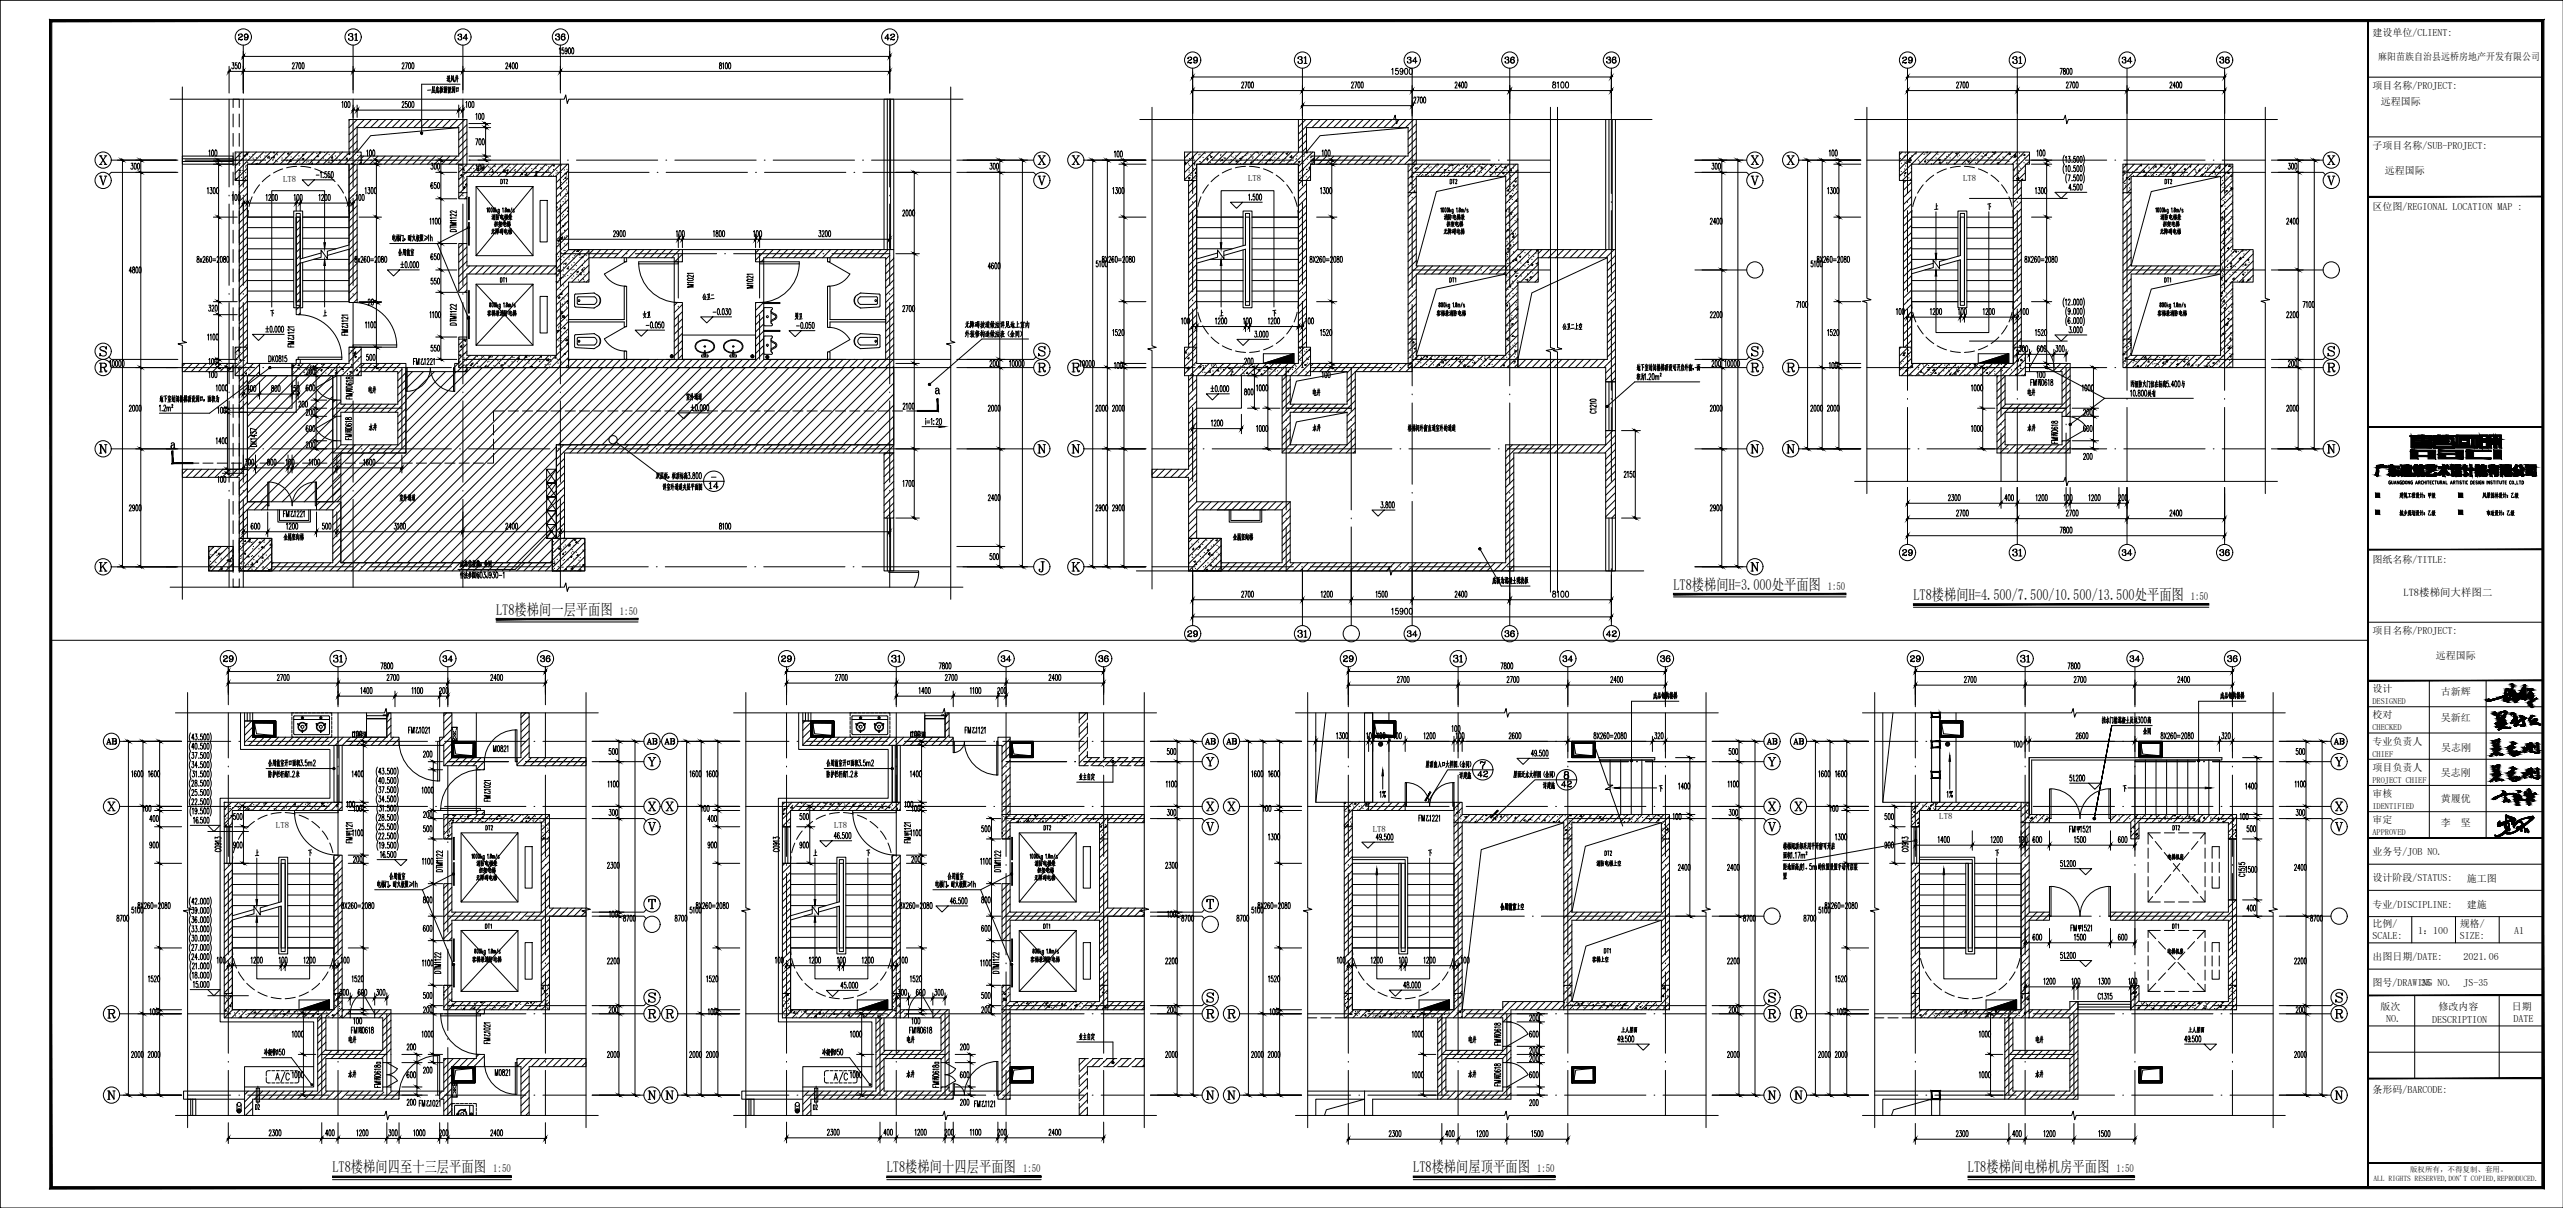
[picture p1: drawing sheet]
<svg xmlns="http://www.w3.org/2000/svg" width="1261mm" height="594mm" viewBox="0 0 1261 594" stroke-linecap="round" stroke-linejoin="round" font-family="sans-serif">
<defs><g id="words">
<g font-size="7.6">
<text x="823" y="290">LT8楼梯间H=3.000处平面图</text>
<text x="941" y="295">LT8楼梯间H=4.500/7.500/10.500/13.500处平面图</text>
<text x="244" y="302">LT8楼梯间一层平面图</text>
<text x="164" y="577">LT8楼梯间四至十三层平面图</text>
<text x="436" y="577">LT8楼梯间十四层平面图</text>
<text x="695" y="577">LT8楼梯间屋顶平面图</text>
<text x="968" y="577">LT8楼梯间电梯机房平面图</text>
</g>
<text font-size="6.6" x="683" y="303">15900</text>
<g font-size="6.2">
<text x="683" y="38">15900</text>
<text x="762" y="44">8100</text>
<text x="762" y="295">8100</text>
</g>
<g font-size="5.7">
<text x="1179" y="255">城乡规划设计：乙级</text>
<text x="1222" y="255">市政设计：乙级</text>
</g>
<g font-size="5.4">
<text x="899" y="290">1:50</text>
<text x="1078" y="295">1:50</text>
<text x="305" y="302">1:50</text>
<text x="243" y="577">1:50</text>
<text x="503" y="577">1:50</text>
<text x="756" y="577">1:50</text>
<text x="1041" y="577">1:50</text>
</g>
<text font-size="5.3" x="129" y="547" transform="rotate(-90 129 547)">D2</text>
<text font-size="5.1" x="1182" y="293">LT8楼梯间大样图二</text>
<g font-size="4.9">
<text x="1167" y="18">建设单位/CLIENT:</text>
<text x="1170" y="29">麻阳苗族自治县远桥房地产开发有限公司</text>
<text x="1167" y="44">项目名称/PROJECT:</text>
<text x="1171" y="52">远程国际</text>
<text x="1167" y="73">子项目名称/SUB-PROJECT:</text>
<text x="1173" y="86">远程国际</text>
<text x="1167" y="103">区位图/REGIONAL LOCATION MAP :</text>
<text x="1167" y="277">图纸名称/TITLE:</text>
<text x="1167" y="312">项目名称/PROJECT:</text>
<text x="1198" y="324">远程国际</text>
<text x="1167" y="340">设计</text>
<text x="1201" y="342">古新辉</text>
<text x="1167" y="353">校对</text>
<text x="1201" y="355">吴新红</text>
<text x="1167" y="367">专业负责人</text>
<text x="1201" y="369">吴志刚</text>
<text x="1167" y="379">项目负责人</text>
<text x="1201" y="381">吴志刚</text>
<text x="1167" y="392">审核</text>
<text x="1201" y="394">黄履优</text>
<text x="1167" y="405">审定</text>
<text x="1201" y="406">李</text>
<text x="1211" y="406">坚</text>
<text x="1167" y="421">业务号/JOB NO.</text>
<text x="1167" y="433">设计阶段/STATUS:</text>
<text x="1214" y="434">施工图</text>
<text x="1167" y="446">专业/DISCIPLINE:</text>
<text x="1214" y="447">建施</text>
<text x="1167" y="456">比例/</text>
<text x="1210" y="456">规格/</text>
<text x="1167" y="462">SCALE:</text>
<text x="1190" y="460">1：100</text>
<text x="1210" y="462">SIZE:</text>
<text x="1237" y="459">A1</text>
<text x="1167" y="472">出图日期/DATE:</text>
<text x="1212" y="472">2021.06</text>
<text x="1167" y="485">图号/DRAWING NO.</text>
<text x="1191" y="485">35</text>
<text x="1212" y="485">JS-35</text>
<text x="1171" y="497">版次</text>
<text x="1200" y="497">修改内容</text>
<text x="1236" y="497">日期</text>
<text x="1174" y="503">NO.</text>
<text x="1197" y="503">DESCRIPTION</text>
<text x="1236" y="503">DATE</text>
<text x="1167" y="537">条形码/BARCODE:</text>
<text x="403" y="547" transform="rotate(-90 403 547)">D2</text>
</g>
<g font-size="4.3">
<text x="139" y="89">LT8</text>
<text x="614" y="89">LT8</text>
<text x="966" y="89">LT8</text>
<text x="136" y="407">LT8</text>
<text x="410" y="407">LT8</text>
<text x="954" y="403">LT8</text>
<text x="675" y="409">LT8</text>
</g>
<g font-size="4.1">
<text x="1167" y="346">DESIGNED</text>
<text x="1167" y="359">CHECKED</text>
<text x="1167" y="372">CHIEF</text>
<text x="1167" y="385">PROJECT CHIEF</text>
<text x="1167" y="398">IDENTIFIED</text>
<text x="1167" y="411">APPROVED</text>
</g>
<g font-size="4">
<text x="222" y="365">R</text>
<text x="222" y="535">R</text>
</g>
<g font-size="3.7">
<text x="1168" y="581">ALL RIGHTS RESERVED,DON'T COPIED,REPRODUCED.</text>
<text x="1186" y="577">版权所有，不得复制、套用。</text>
</g>
</g></defs>
<!-- layer: WALL -->
<g fill="none" stroke="#000" stroke-width=".49">
<path d="M172 59h.1M176 59l-4 4M179 59l-7 7M183 59l-4 4M186 59l-4 4M190 59l-4 4M193 59l-4 4M197 59l-4 4M200 59l-4 4M204 59l-4 4M207 59l-4 4M211 59l-4 4"/>
<path d="M215 59l-4 4M218 59l-4 4M222 59l-4 4M225 59l-4 4M229 59l-4 4M639 59h58v22M639 59v16l-6 6M639 59h.1M642 59l-3 3M646 59l-7 7M649 59l-4 4M653 59l-4 4"/>
<path d="M657 59l-5 4M660 59l-4 4M664 59l-4 4M667 59l-4 4M671 59l-4 4M674 59l-4 4M678 59l-4 4M681 59l-4 4M685 59l-4 4M688 59l-4 4M692 59l-4 4M695 59l-4 4"/>
<path d="M116 75h62v6h-56v8h-6zM119 75l-3 3M120 77l1-1-1 1zM122 75v1h-1zM123 75l-7 7M126 75l-10 10M130 75l-6 6M132 77l1 1h-1zM133 75l-6 6M134 77h1v1zM135 75h-1h1M137 75l-6 6"/>
<path d="M140 75l-6 6M142 75v1zM143 78l-1 1h1M144 75l-6 6M147 75l-6 6M149 78v1M149 76h.1M151 75l-6 6M154 75l-6 6M156 76l1 1h-1zM157 75h1M158 75l-6 6"/>
<path d="M161 75l-6 6M164 79h-1h1M164 78v-1l-1 1h1M165 75l-6 6M169 75l-6 6M171 78h-1zM171 76l1-1v1zM172 75v-16h58v22l-4 4M172 75l-6 6M176 66l-4 4M176 69l-4 4M176 73l-2 2"/>
<path d="M178 79h.1M178 80h.1M178 77h48v-14h-50v12l-6 6M178 76l-5 5M178 80l-1 1M179 77l-1 1M182 77l-4 4M186 77l-4 4M189 77l-3 4M193 77l-4 4M197 77l-4 4M200 77l-4 4"/>
<path d="M204 77l-4 4M207 77l-4 4M211 77l-4 4M214 77l-4 4M218 77l-4 4M221 77l-4 4M225 77l-4 4M230 61l-4 4M230 65l-4 4M230 68l-4 4M230 72l-4 4M230 75l-6 6"/>
<path d="M583 75h64v6h-2v8h-6v-8h-50v8h-6zM586 75l-3 3M587 77v1h-1zM589 75l-6 6M593 75l-10 10M594 78h.1M596 77v1zM596 75l-6 6M600 75l-6 6M601 78v1zM603 75l-6 6M607 75l-6 6"/>
<path d="M608 79l1 1h-1zM610 78h1h-1zM610 75l-6 6M614 75l-6 6M616 80h-1zM618 75l-6 6M618 75h1M621 75l-6 6M624 79h1zM625 75l-1 1h1v-1l-6 6M628 75l-6 6M632 75l-6 6"/>
<path d="M633 75v1v-1M635 77h.1M635 75l-6 6M639 80v-1v1zM642 75l-6 6M643 73l-2 2M643 66l-4 3M643 69l-4 4M643 75h-1l1-12h50v14h-48M645 79l1-1v1zM646 77l-1 1M646 75l-7 7"/>
<path d="M647 77l-8 8M649 77l-4 4M653 77l-4 4M656 77l-4 4M660 77l-4 4M663 77l-4 4M667 77l-4 4M670 77l-4 4M674 77l-4 4M677 77l-4 4M681 77l-4 4M684 77l-4 4"/>
<path d="M688 77l-4 4M692 77l-4 4M697 61l-4 4M697 68l-4 4M697 75l-6 6M697 65l-4 4M697 72l-4 4M697 79l-2 2M934 75h64v6h-2v8h-6v-8h-50v8h-6zM936 75l-2 1M939 79h1v1zM939 75l-5 5"/>
<path d="M939 78h1zM940 78v1zM943 75l-9 8M946 75l-6 6M947 79v1zM948 75h.1M950 75l-6 6M953 75l-6 6M954 79v-1v1zM954 80h1h-1zM957 75l-6 6M961 75l-7 6"/>
<path d="M962 75h1v1zM964 75l-6 6M968 75l-7 6M968 79h1v1zM971 75l-6 6M975 75l-6 6M976 76h1v1zM978 75l-6 6M980 75h1M982 75h-1h1l-6 6M985 75l-6 6M989 75l-6 6"/>
<path d="M989 76h-1l1-1v1M991 77h1h-1zM992 76v1h-1zM992 75l-6 6M996 75l-6 6M996 76v1v-1M998 76l-8 8M998 79l-1 2M116 88h.1M118 84h.1M118 89v82M121 89l-3 3"/>
<path d="M122 81h.1M122 89v82M122 92l-4 4M122 95l-4 4M122 99l-4 4M122 83l-6 6M122 86l-3 3M127 80l-1 1M153 81l1-1v1M172 81v68h4v-68M175 81l-3 3M176 98l-4 4"/>
<path d="M176 83l-4 4M176 87l-4 4M176 91l-4 4M176 94l-4 4M178 81h102v42M226 95v3h4v-3M226 81v14h4v-8h44v36M226 81h.1M227 86v1zM227 81h-1h1M228 95l-2 2M228 83h.1"/>
<path d="M228 92l1 1h-1zM229 90l1 1h-1zM230 97l-1 1M230 91l-4 4M230 88l-4 4M233 81l-7 7M235 83h1h-1zM235 83v1zM237 81l-6 6M237 83l1-1v1zM240 81l-6 6M242 87h.1"/>
<path d="M242 84l1 1h-1zM244 81l-6 6M247 81l-5 6M248 84l1 1zM249 84l1-1v1zM250 85h-1zM251 81l-6 6M254 81l-6 6M257 85v1h-1zM258 81l-6 6M258 81h.1M259 85v1h-1z"/>
<path d="M262 81l-6 6M264 85v-1v1zM264 86h-1h1v1M265 81l-6 6M269 81l-6 6M271 86v1M271 87h.1M272 81h1v1zM272 81l-6 6M274 100h.1M276 81l-6 6M276 92v1v-1"/>
<path d="M278 87v1v-1M279 85h-1l1 1v-1M279 81l-6 6M280 84l-6 6M280 87l-6 6M280 91l-6 6M280 94l-6 6M280 98l-6 6M280 95h-1h1M583 80v1v-1M585 88v-1v1zM585 89v82"/>
<path d="M587 80h1v1zM588 89l-3 3M588 85h.1M589 91l-4 4M589 95l-4 4M589 98l-4 4M589 89v82l-6 6M589 82l-6 6M589 86l-3 3M622 81l1-1v1M641 89l-2 2M643 90l-4 4"/>
<path d="M643 94l-4 4M643 97l-4 4M643 89v82M644 82v1zM645 84h.1M645 81h102v42M645 83l-6 6v82M645 87l-3 2M693 81v14h4v-8h44v88h-44v-8h-4v14h54v-42M693 95v72M693 81h.1M694 90h.1"/>
<path d="M695 87h-1zM695 95l-2 2M696 81h.1M696 94v1h-1zM696 83h1zM696 81l-3 3M697 95v36h44M697 96l-4 4M697 100l-4 4M697 88l-4 4M697 91l-4 4M697 95h.1"/>
<path d="M699 87h.1M700 81l-7 7M701 86h.1M702 87h1M703 81l-6 6M707 81l-6 6M707 81h1M707 85h.1M707 81h.1M708 81h.1M710 84l1-1v1zM711 81l-6 6"/>
<path d="M714 81l-6 6M715 81v1l-1-1zM715 86h.1M718 81l-6 6M721 81l-6 6M722 82h-1zM725 81l-6 6M725 84h1l-1 1zM728 81l-6 6M729 82v1zM729 81h.1M730 81h-1"/>
<path d="M732 81l-6 6M733 81h1v1zM735 81l-6 6M736 83h.1M739 81l-6 6M739 85h1v1zM741 82v1l-1-1zM742 93v1h-1zM742 81l-6 6M743 96v1zM743 83l1 1h-1zM744 84h.1"/>
<path d="M745 91v1l-1-1zM745 89h1v1zM746 81l-6 6M746 98v1zM747 83l-6 7M747 87l-6 6M747 91l-6 6M747 94l-6 6M747 98l-6 6M934 86h.1M936 89v82M937 85h1h-1z"/>
<path d="M938 89l-2 1M940 81l-6 6M940 90l-4 4M940 93l-4 4M940 97l-4 4M940 89v82M940 84l-4 5M940 88l-1 1M950 81h.1M982 80h1v1zM990 83h.1M990 89v82"/>
<path d="M991 89h-1M992 88l1-1v1zM994 89l-4 4M994 88h1v1zM994 92l-4 4M994 96l-4 4M994 99l-4 4M994 89v82M996 81l-6 6M996 85l-4 4M996 88v1M1044 99l4-4v36h44"/>
<path d="M1044 95v72M1044 85l1-1v1h-1M1045 95h-1M1046 81l-2 2M1046 81h.1M1046 88l1-1-1 1zM1048 88h-1zM1048 98l-4 4M1048 89l-4 4M1048 93l-1 2M1050 81l-6 5M1053 81l1 1h-1z"/>
<path d="M1053 81l-9 9M1054 84h1v1zM1056 86v1h-1zM1057 81l-6 6M1061 81l-6 6M1061 82h-1zM1063 81h.1M1064 81l-6 6M1068 81l-6 6M1068 82v1h-1zM1069 85h.1M1071 81l-6 6"/>
<path d="M1075 81l-6 6M1075 83h-1zM1077 82h1zM1078 81l-6 6M1082 81l-6 6M1082 83v1zM1083 86h1zM1085 81l-6 6M1089 81l-6 6M1089 84v1zM1091 83l1-1v1zM1092 81l-6 6"/>
<path d="M1095 94h1h-1zM1096 81l-6 6M1096 85h1h-1zM1097 81v1h-1zM1097 87l1-1v1zM1098 92v1h-1zM1098 93v-1v1M1098 82l-6 6M1098 85l-6 6M1098 89l-6 6M1098 92l-6 6M1098 96l-6 6"/>
<path d="M1098 99l-6 7M122 109l-4 4M122 102l-4 4M122 106l-4 4M122 113l-4 4M122 116l-4 4M122 120l-4 4M146 107h2v48h-2zM148 108l-2 2M148 111l-2 3M148 115l-2 2M148 119l-2 2"/>
<path d="M176 115l-4 4M176 101l-4 4M176 108l-4 4M176 105l-4 4M176 112l-4 4M176 119l-4 4M228 120l-2 2M274 102h.1M274 118h1v1zM275 109v1v-1M277 117h-1zM277 111h.1"/>
<path d="M280 116l-6 6M280 101l-6 6M280 105l-6 6M280 109l-6 6M280 112l-6 6M280 119l-4 4M280 104h-1h1M589 102l-4 4M589 105l-4 4M589 109l-4 4M589 112l-4 4M589 116l-4 4"/>
<path d="M589 119l-4 5M643 101l-4 4M643 104l-4 4M643 108l-4 4M643 111l-4 4M643 115l-4 4M643 119l-4 4M697 103l-4 4M697 107l-4 4M697 111l-4 3M697 114l-4 4M697 118l-4 4"/>
<path d="M741 104h.1M742 113h-1zM743 104l1 1h-1zM744 115h1h-1zM745 116v1h-1zM747 101l-6 6M747 105l-6 6M747 108l-6 6M747 112l-6 6M747 115l-6 6M747 119l-4 4M747 108h-1h1"/>
<path d="M940 100l-4 4M940 104l-4 4M940 107l-4 4M940 111l-4 4M940 114l-4 4M940 118l-4 4M994 103l-4 4M994 106l-4 4M994 110l-4 4M994 113l-4 4M994 117l-4 4M1048 102l-4 4"/>
<path d="M1048 109l-4 4M1048 116l-4 4M1048 105l-4 4M1048 112l-4 4M1048 119l-4 4M1093 101v1zM1093 107h1h-1zM1094 120v-1v1zM1095 114v1h-1zM1096 112h1v1zM1098 114l-6 6M1098 103l-6 6"/>
<path d="M1098 107l-6 6M1098 110l-6 6M1098 117l-5 6M122 123l-4 4M122 134l-4 4M122 127l-4 4M122 130l-4 4M122 138l-4 3M148 122l-2 2M148 126l-2 2M148 129l-2 2M148 133l-2 2"/>
<path d="M148 136l-2 2M148 140l-2 2M176 122l-4 4M176 129l-4 4M176 126l-4 4M176 133l-4 4M176 137l-4 4M230 136l-4 4M230 139l-4 4M230 121l-4 4M230 125l-4 4M230 128l-4 4"/>
<path d="M231 131l-5 5M234 131l-3 4M238 131l-4 4M242 131l-4 4M245 131l-4 4M249 131l-4 4M252 131l-4 4M256 131l-4 4M259 131l-4 4M263 131l-4 4M266 131l-4 4M270 131l-4 4"/>
<path d="M273 131l-4 4M274 131h-44v-11h-4v24h4v-9h44M274 125v50h-44v-8h-4v14h54v-42M274 132h.1M274 129h.1M274 125h.1M274 136h.1M274 121v1M274 134l-1 1M274 122h.1M274 139h.1M278 139l-4 4"/>
<path d="M280 123h56v6h-4v-2h-42M280 123h.1M281 123h.1M285 123h.1M288 123h.1M292 123l-2 2M296 123l-4 4M299 123l-4 4M303 123l-4 4M306 123l-4 4M310 123l-4 4M313 123l-4 4"/>
<path d="M317 123l-4 4M320 123l-4 4M324 123l-4 4M327 123l-4 4M331 123l-4 4M334 123l-4 4M336 129h-1M336 125l-4 4M373 123l-1 1M376 127l-2 2M377 123l-5 5M380 123l-4 4"/>
<path d="M384 123l-4 4M387 123l-4 4M391 123l-4 4M395 123l-4 4M398 123l-4 4M402 123l-4 4M405 123l-4 4M409 123l-4 4M412 123l-4 4M416 123l-4 4M419 123l-4 4M423 123l-4 4"/>
<path d="M426 123l-4 4M430 123l-4 4M433 123l-4 4M437 123l-4 4M438 125l-2 3M440 127l-4 4M440 131l-4 4M440 134l-4 4M440 138l-4 4M589 123l-4 4M589 127l-4 4M589 130l-4 4"/>
<path d="M589 134l-4 4M589 137l-4 4M643 122l-4 4M643 126l-4 4M643 129l-4 4M643 133l-4 4M643 136l-4 4M643 140l-4 4M697 121l-4 4M697 128l-4 4M697 135l-4 4M697 139l-4 4"/>
<path d="M697 125l-4 4M698 131l-5 5M701 131l-4 4M705 131l-4 4M708 131l-4 4M712 131l-4 4M715 131l-4 4M719 131l-4 4M722 131l-4 4M726 131l-4 4M729 131l-4 4M733 131l-4 4"/>
<path d="M737 131l-4 4M740 131l-4 4M741 132h.1M741 128h.1M741 125h.1M741 135h.1M741 135h-44v32M741 134l-1 1M741 139h.1M741 122h1v1zM743 120v1zM744 139l-3 4"/>
<path d="M747 139h.1M747 122l-1 1M757 123h38v65h-5v-7h-43v-4h44v-50h-34M759 123l-2 2M762 123l-4 4M766 123l-4 4M769 123l-4 4M773 123l-4 4M776 123l-4 4M780 123l-4 4M783 123l-4 4M787 123l-4 4"/>
<path d="M790 123l-3 4M794 123l-4 4M795 129l-4 4M795 136l-4 4M795 126l-4 4M795 133l-4 4M795 140l-4 4M940 121l-4 4M940 125l-4 4M940 128l-4 4M940 132l-4 4M940 136l-4 4"/>
<path d="M940 139l-4 4M994 120l-4 4M994 124l-4 4M994 127l-4 4M994 131l-4 4M994 135l-4 4M994 138l-4 4M1048 123l-4 4M1048 130l-4 4M1048 137l-4 4M1048 127l-4 3M1051 131l-7 7"/>
<path d="M1055 131l-4 4M1058 131l-4 4M1062 131l-4 4M1065 131l-4 4M1069 131l-4 4M1072 131l-4 4M1076 131l-4 4M1079 131l-4 4M1083 131l-4 4M1087 131l-4 4M1090 131l-4 4M1092 130h.1"/>
<path d="M1092 127h.1M1092 123h.1M1092 137h.1M1092 134h.1M1092 135h-44v32M1092 132l-2 3M1094 139l-2 2M1096 122h.1M1098 139l-6 5M1098 123v-42h-54v14h4v-8h44v88h-44v-8h-4v14h54v-42M1098 121l-2 2M122 141l-4 4"/>
<path d="M122 148l-4 4M122 155l-4 4M122 145l-4 4M122 152l-4 4M122 159l-4 4M148 143l-2 2M148 150l-2 2M148 147l-2 2M148 154l-1 1M176 140l-4 4M176 144l-4 4M176 147l-2 2"/>
<path d="M230 143l-1 1M275 146v1zM276 144l1 1h-1zM276 154h1h-1zM276 155h1v1zM278 155v1h-1zM279 148h1l-1 1zM280 140l-6 6M280 147l-6 6M280 155l-6 6M280 158l-6 6M280 144l-6 6"/>
<path d="M280 151l-6 6M333 149l-1 1M336 157l-4 4M336 150l-4 4M336 153l-4 4M372 149h.1M376 149l-4 4M376 156l-4 4M376 152l-4 4M376 159l-4 4M440 141l-4 4M440 145l-4 4"/>
<path d="M440 148l-4 4M440 152l-4 4M440 155l-4 4M440 159l-4 4M589 141l-4 4M589 144l-4 4M589 148l-4 4M589 151l-4 4M589 155l-4 4M589 158l-4 4M643 143l-4 4M643 147l-4 4"/>
<path d="M643 150l-4 4M643 154l-4 4M643 157l-4 4M697 142l-4 4M697 146l-4 4M697 149l-4 4M697 153l-4 4M697 156l-4 4M697 160l-4 4M741 148h.1M742 150h-1zM743 141h.1"/>
<path d="M743 157v1h-1zM744 159v1zM747 140l-6 6M747 147l-6 6M747 154l-6 6M747 144l-6 6M747 151l-6 6M747 158l-6 6M747 152h-1h1M795 143l-4 4M795 150l-4 4M795 157l-4 4"/>
<path d="M795 147l-4 4M795 154l-4 4M940 146l-4 4M940 153l-4 4M940 143l-4 4M940 150l-4 4M940 157l-4 4M994 142l-4 4M994 145l-4 4M994 149l-4 4M994 152l-4 4M994 156l-4 4"/>
<path d="M994 159l-4 4M1048 155l-4 4M1048 141l-4 4M1048 144l-4 4M1048 148l-4 4M1048 151l-4 4M1048 158l-4 4M1092 145h1v1h-1M1093 144h.1M1094 148v1v-1zM1095 152v-1l-1 1h1M1096 159v1h-1z"/>
<path d="M1096 157h1h-1zM1096 159h.1M1098 145l-6 6M1098 153l-6 6M1098 160l-6 6M1098 142l-6 6M1098 149l-6 6M1098 156l-6 6M1098 149v1M90 179h25v4h-25zM91 179l-1 1M95 179l-4 4"/>
<path d="M98 179l-4 4M102 179l-4 4M105 179l-4 4M109 179l-4 4M112 179l-4 4M115 180l-3 3M116 171h6v8h6v6h-12zM117 172h1v1zM118 177h1h-1zM118 171l-2 3M122 162l-4 4M122 166l-4 4"/>
<path d="M122 169l-2 2M122 171l-6 6M122 175l-6 6M122 178l-6 6M125 179l-6 6M128 179l-6 6M146 179v-2h2v2M146 179h-2v6h2M146 179h26v-8h6v14h-32M146 179l-2 2M146 177h.1M147 180h.1"/>
<path d="M147 179v1zM148 179h.1M149 179l-5 5M153 179l-6 6M154 180h.1M156 179l-6 6M160 179l-6 6M164 179l-6 6M166 179h1M167 179l-6 6M171 179l-6 6M172 171h4"/>
<path d="M174 174l1-1v1zM174 174l1 1h-1zM175 176v-1v1zM175 171l-3 3M178 175l-10 10M178 172l-6 6M179 179l-1 1M183 179l-4 4M186 179l-4 4M190 179l-4 4M194 179l-4 4M197 179l-4 4"/>
<path d="M225 179l-1 1M226 167v-1h4v1M226 175h1zM227 178h-1M227 170v1h-1zM228 179l-3 4M228 168l1-1v1zM229 167l-3 3M230 173l-4 4v2h-2v4h6v-2M230 169l-4 4M231 175l-5 5M232 179v1h-1z"/>
<path d="M232 179h1h-1h1M235 175l-6 6M238 175l-6 6M240 176l1-1v1zM242 175l-6 6M245 175l-6 6M246 180l1-1v1zM249 175l-6 6M252 175l-6 6M255 177v-1v1M256 175l-6 6M259 175h.1"/>
<path d="M259 175v1h-1zM259 175l-6 6M263 175l-6 6M266 175h.1M267 175l-6 6M269 177h1v1zM270 176v1h-1zM270 175l-6 6M273 175l1 1h-1zM274 163l1-1v1zM278 174h.1M278 161v1h-1z"/>
<path d="M279 167v1h-1zM279 169h.1M280 179h.1M280 177h52v-28h4v28h36v-28h4v28h60v-50h-60v2h-4v-6h68v58h-160zM280 162l-6 6M280 169l-12 12M280 172l-9 9M280 176l-5 5M280 179l-2 2M280 165l-6 6M280 177h.1M284 177l-4 4"/>
<path d="M287 177l-4 4M291 177l-4 4M295 177l-4 4M298 177l-4 4M302 177l-4 4M305 177l-4 4M309 177l-4 4M312 177l-4 4M316 177l-4 4M319 177l-4 4M323 177l-4 4M326 177l-4 4"/>
<path d="M330 177l-4 4M336 175l-7 6M336 164l-4 4M336 160l-4 4M336 167l-4 4M336 171l-4 4M337 177l-4 4M341 177l-4 4M344 177l-4 4M348 177l-4 4M351 177l-4 4M355 177l-4 4"/>
<path d="M358 177l-4 4M362 177l-4 4M365 177l-4 4M369 177l-4 4M376 163l-4 4M376 170l-4 4M376 166l-4 4M376 173l-8 8M376 177l-4 4M379 177l-4 4M383 177l-4 4M386 177l-4 4"/>
<path d="M390 177l-4 4M394 177l-4 4M397 177l-4 4M401 177l-4 4M404 177l-4 4M408 177l-4 4M411 177l-4 4M415 177l-4 4M418 177l-4 4M422 177l-4 4M425 177l-4 4M429 177l-4 4"/>
<path d="M432 177l-4 4M440 162l-4 4M440 166l-4 4M440 170l-4 3M440 173l-8 8M440 177l-4 4M583 171h6v8h50v-8h6v14h-62zM583 173l1 1h-1zM584 176h1v1zM585 171l-2 2M589 169l-2 2M589 162l-4 4"/>
<path d="M589 165l-4 4M589 174l-6 6M589 178l-6 6M591 179l-6 6M595 179l-6 6M598 179l-6 6M602 179l-6 6M605 179l-6 6M609 179l-6 6M613 179l-6 6M616 179l-6 6M620 179l-6 6"/>
<path d="M623 179l-6 6M627 179l-6 6M627 179h1M630 179l-6 6M634 179l-6 6M637 179l-6 6M639 171h1M641 178v1h-1zM642 171l-3 3M642 179v1zM643 161l-4 4M643 164l-4 5"/>
<path d="M643 168l-3 3M645 179h50v4h-28v40h-36v-38M645 175l-10 10v14h28v-16h-18M645 171l-6 6M645 178l-7 7M645 172h-1h1M646 179l-1 1M650 179l-4 4M653 179l-4 4M657 179l-4 4M660 179l-4 4M664 179l-4 4"/>
<path d="M667 179l-4 4M671 179l-8 8M674 179l-4 4M678 179l-4 4M681 179l-4 4M685 179l-4 4M689 179l-4 4M692 179l-4 4M693 179l1-1v1zM695 180l-3 3M695 167l-2 2M695 168l1 1h-1z"/>
<path d="M696 171v1zM697 164l-4 3M697 169l-4 4M697 172l-4 4M697 176h-1zM698 175l-5 5M699 176v1zM701 175l-6 6M702 175v1zM704 176v1zM705 175l-6 6M708 179v1z"/>
<path d="M708 175l-6 6M709 178h1v1zM711 177h.1M712 175l-6 6M716 175l-6 6M716 176h1l-1 1zM718 178v-1v1h1M719 175l-6 6M723 175l-6 6M726 178v1h-1zM726 175l-6 6M730 175l-6 6"/>
<path d="M730 177h1zM733 179h-1zM733 175l-6 6M737 175l-6 6M740 179v1h-1zM740 175l-6 6M741 171v1M741 172h.1M742 167v-1l-1 1h1M744 165h.1M745 178h.1M746 172v1h-1z"/>
<path d="M747 161l-6 6M747 168l-6 6M747 172l-9 9M747 175l-6 6M747 179l-2 2M747 165l-6 6M747 177h.1M751 177l-4 4M754 177l-4 4M758 177l-4 4M761 177l-4 4M765 177l-4 4"/>
<path d="M768 177l-4 4M772 177l-4 4M775 177l-4 4M779 177l-4 4M782 177l-4 4M786 177l-4 4M790 177l-4 4M795 175l-6 6M795 165l-4 4M795 172l-4 4M795 179l-5 4M795 161l-4 4"/>
<path d="M795 168l-4 4M934 171h6v8h50v-8h6v14h-62zM935 171l-1 1M936 174l1-1v1zM937 175v-1l-1 1h1M939 171l-5 4M940 160l-4 4M940 164l-4 4M940 167l-3 4M940 173l-6 6M940 176l-6 6M941 180v1h-1z"/>
<path d="M941 179l-6 6M945 179l-6 6M948 179l-6 6M952 179l-6 6M955 179l-6 6M957 179h.1M959 179l-6 6M963 179l-6 6M966 179l-6 6M970 179l-6 6M971 179h1v1zM973 179l-6 6"/>
<path d="M977 179l-6 6M980 179l-6 6M984 179l-6 6M986 180v1v-1M987 179h-1h1M987 179l-6 6M992 171l-2 1M993 172h-1zM993 177v1h-1zM994 177h1h-1zM994 179l-1 1h1v-1M994 163l-4 4"/>
<path d="M994 166l-4 4M994 170v1M995 171l-5 5M996 179h2v4h-2M996 173l-11 12M996 177l-8 8M1014 179l-4 3M1017 179l-4 4M1044 174h1v1l-1-1M1045 167l-1 1M1045 176h1zM1048 170h.1"/>
<path d="M1048 162l-4 4M1048 165l-1 2M1048 174l-4 4M1048 167l-4 4M1048 171l-4 4M1048 169h.1M1050 177h-1zM1051 175l-6 6M1055 176l1-1v1zM1055 175l-6 6M1057 177v1zM1058 175l-6 6"/>
<path d="M1060 177h.1M1062 175l-6 6M1064 178v1zM1065 178l1-1v1zM1066 175l-6 6M1069 175l-6 6M1071 179h1h-1zM1073 175l-6 6M1074 178l1-1v1zM1076 179h1v1zM1076 175l-6 6M1079 179v1h-1z"/>
<path d="M1080 175l-6 6M1083 175h.1M1083 175l-6 6M1086 180v1h-1zM1087 175l-6 6M1089 179v-1v1zM1090 175l-6 6M1093 164h1zM1096 171l1-1v1zM1097 175h1l-1 1zM1097 166v1zM1098 167l-6 6"/>
<path d="M1098 170l-10 11M1098 174l-7 7M1098 177l-3 4M1098 163l-6 6M1098 174h.1M118 185v18h28v-18M119 185l1-1v1M120 185l-2 2M121 184v-1v1zM122 185v16h22v-16M122 191l-4 4M122 198l-4 4"/>
<path d="M122 187l-4 4M122 194l-4 4M128 183l-2 2M144 180v-1v1M144 181h.1M155 182v-1l-1 1h1M158 182h.1M161 180l1 1h-1zM165 197l-1 1M166 183v1l-1-1zM168 198l-4 4M169 181v1h-1z"/>
<path d="M170 199l-6 6M172 185l6-6h22v44h-32v54h104M172 183h1zM174 199l-4 4M176 182h-1zM176 185v-1v1M177 199l-4 4M178 183h18v16h-28v-2h-4v8h4v-2h28v16h-28M178 182l-3 3M181 199l-4 4M184 199l-4 4M188 199l-4 4"/>
<path d="M191 199l-4 4M195 199l-4 4M198 182l-2 2M200 194l-4 4M200 183l-4 4M200 187l-4 4M200 190l-4 4M200 197l-6 6M230 181l-2 2M239 180v1M246 180v1M246 181h.1"/>
<path d="M261 180v1zM440 180l-1 1M585 181h-1zM585 185v46h-18v4h18v30l4-4M587 185l-2 2M589 197l-4 4M589 185v62M589 187l-4 4M589 190l-4 4M589 194l-4 4M590 180h1v1zM592 181v1z"/>
<path d="M595 182v1h-1zM596 184h1v1zM599 182h.1M605 181h.1M606 184v1h-1zM606 182l1 1h-1zM614 183v1h-1zM619 182h1h-1zM621 184h-1zM628 185v-1v1M633 185l-2 2M633 183l1-1v1z"/>
<path d="M635 187l-4 4M635 190l-4 4M635 194l-4 4M635 197l-4 4M637 199l-6 6M640 199l-4 4M644 199l-4 4M645 182l-3 3M647 199l-4 4M651 199l-4 4M654 199l-4 4M658 199l-4 4"/>
<path d="M661 199l-4 4M667 186l-4 4M667 190l-4 4M667 194l-4 3M667 197l-6 6M720 180l1-1v1zM722 180h1l-1 1zM747 180h.1M795 186l-2 2M795 182l-5 5M935 181h-1M938 182h-1z"/>
<path d="M945 182v1zM948 182h1zM951 181l1 1h-1zM952 183v1zM959 184h1h-1zM962 183v1h-1zM963 183v-1v1zM966 185l1-1v1M977 183h1v1zM982 185v38h36v-6h-4v2h-28v-16h28v2h4v-26h-8v4h4v16h-28v-14M983 185h-1M986 185l-4 4"/>
<path d="M986 188l-4 5M986 192l-4 4M986 196l-4 4M987 199l-5 4M990 199l-8 8M991 184h1v1zM994 199l-4 4M996 180l-4 5M996 184l-1 1M997 199l-4 4M1001 199l-4 4M1004 199l-4 4"/>
<path d="M1008 199l-4 4M1011 199l-4 4M1018 199l-4 4M1018 181l-4 4M1018 185l-4 4M1018 188l-4 4M1018 192l-4 4M1018 195l-7 8M1051 180h1zM1066 181h.1M1087 181l1-1v1M1093 181h.1"/>
<path d="M168 219v-2h-4v30h-8v4h8v26h-30M168 219l-4 4M168 205h.1M171 219l-7 7M175 219l-4 4M178 219l-4 4M182 219l-4 4M185 219l-4 4M189 219l-4 4M192 219l-4 4M200 201l-4 4M200 208l-4 4"/>
<path d="M200 215l-8 8M200 219l-4 4M200 204l-4 4M200 212l-4 4M274 219h166v4h-162v42M274 219v46M274 219h.1M277 219l-3 3M281 219l-7 7M284 219l-4 4M288 219l-4 4M291 219l-4 4"/>
<path d="M295 219l-4 4M299 219l-4 4M302 219l-4 4M306 219l-4 4M309 219l-4 4M313 219l-4 4M316 219l-4 4M320 219l-4 4M323 219l-4 4M327 219l-4 4M330 219l-4 4M334 219l-4 4"/>
<path d="M337 219l-4 4M341 219l-4 4M344 219l-4 4M348 219l-4 4M352 219l-4 4M355 219l-4 4M359 219l-4 4M362 219l-4 4M366 219l-4 4M369 219l-4 4M373 219l-4 4M376 219l-4 4"/>
<path d="M380 219l-4 4M383 219l-4 4M387 219l-4 4M390 219l-4 4M394 219l-4 4M398 219l-4 4M401 219l-4 4M405 219l-4 4M408 219l-4 4M412 219l-4 4M415 219l-4 4M419 219l-4 4"/>
<path d="M422 219l-4 4M426 219l-4 4M429 219l-4 4M433 219l-4 4M436 219l-4 4M440 219l-5 5M589 204l-4 4M589 211l-4 4M589 218l-4 4M589 201l-4 4M589 208l-4 4M589 215l-4 4"/>
<path d="M635 203h28v16h-28zM635 204l-4 4M635 211l-4 4M635 218l-4 4M635 208l-4 4M635 215l-4 4M638 219l-4 4M641 219l-4 4M645 219l-4 4M649 219l-4 4M652 219l-4 4M656 219l-4 4"/>
<path d="M659 219l-4 4M663 219l-4 4M667 201l-4 4M667 204l-4 4M667 208l-4 4M667 211l-4 4M667 215l-4 4M667 218l-5 5M744 219l-3 3M748 219l-7 7M751 219l-4 4M755 219l-4 4"/>
<path d="M758 219l-4 4M762 219l-4 4M765 219l-4 4M769 219l-4 4M772 219l-4 4M776 219l-4 4M779 219l-4 4M783 219l-4 4M786 219l-4 4M793 212l-3 3M795 218l-6 5M795 214l-9 9"/>
<path d="M986 217l-4 4M986 210l-4 4M986 206l-4 4M986 213l-4 4M988 219l-4 4M991 219l-4 4M995 219l-4 4M999 219l-4 4M1002 219l-4 4M1006 219l-4 4M1009 219l-4 4M1013 219l-4 4"/>
<path d="M1015 217h-1M1018 217l-6 6M1018 202l-2 3M92 231l-2 2M96 231l-4 4M99 231l-4 4M103 231l-4 4M106 231l-4 4M110 231l-4 4M113 231l-4 4M117 231l-4 4M120 231l-4 4"/>
<path d="M122 233l-4 4M122 236l-4 4M168 236l-4 4M168 229l-4 4M168 226l-4 4M168 233l-4 4M168 240l-4 4M200 222l-1 1M278 225l-4 4M278 229l-4 4M278 233l-4 4M278 236l-4 4"/>
<path d="M278 240l-4 4M435 223h5v32h-5zM440 223l-5 4M440 230l-5 4M440 237l-5 4M440 233l-5 5M440 226l-5 5M569 231l-2 2M573 231l-4 4M576 231l-4 4M580 231l-4 4M583 231l-3 4"/>
<path d="M589 240l-4 4M589 226l-4 4M589 233l-4 4M589 236l-4 4M589 229l-6 6M589 222l-4 4M667 222l-1 1M745 229l-4 4M745 236l-4 4M745 225l-4 4M745 232l-4 4M745 239l-4 4"/>
<path d="M795 232l-5 4M795 225l-5 4M795 228l-5 5M795 221l-5 5M795 235l-5 5M795 239l-5 5M1018 220l-2 3M122 254l-4 4M122 240l-4 4M122 258l-4 4M122 244l-4 4M122 247l-4 4"/>
<path d="M126 247l-8 8M129 247l-4 4M132 248l-3 3M157 247l-1 1M161 247l-4 4M168 244l-8 7M168 247l-4 4M168 254l-4 4M168 251l-4 4M168 258l-4 4M278 243l-4 4M278 247l-4 4"/>
<path d="M278 250l-4 4M278 254l-4 4M278 257l-4 4M440 251l-4 4M440 240l-5 5M440 244l-5 5M440 247l-5 5M440 254l-1 1M589 247h46v30h106v-58h49v-7h5v43h-5v-32h-45v58h-158M589 247l-4 4M589 254l-4 4M589 257l-4 4"/>
<path d="M589 243l-4 4M592 247l-7 7M596 247l-4 4M599 247l-4 4M603 247l-4 4M606 247l-4 4M610 247l-4 4M613 247l-4 4M617 247l-4 4M621 247l-4 4M624 247l-4 4M628 247l-4 4"/>
<path d="M631 247l-4 4M635 247l-4 4M635 254l-4 4M635 250l-4 4M635 257l-4 4M745 253l-4 4M745 257l-4 4M745 243l-4 4M745 250l-4 4M745 246l-4 4M795 242l-5 5M795 246l-5 5"/>
<path d="M795 253l-2 2M795 249l-5 5M118 265v-30h-28v-4h32v16h10v4h-10v14M122 261l-4 4M134 277v1M138 277l-4 4M142 277l-5 4M145 277l-4 4M149 277l-4 4M152 277l-4 4M156 277l-4 4M159 277l-4 4"/>
<path d="M163 277l-4 4M168 261l-4 4M168 265l-4 4M168 268l-4 4M168 272l-4 4M168 275l-6 6M170 277l-4 4M173 277l-4 4M177 277l-4 4M180 277l-4 4M184 277l-4 4M187 277l-4 4"/>
<path d="M191 277l-4 4M195 277l-4 4M198 277l-4 4M202 277l-4 4M205 277l-4 4M209 277l-4 4M212 277l-4 4M216 277l-4 4M219 277l-4 4M223 277l-4 4M226 277l-4 4M230 277l-4 4"/>
<path d="M233 277l-4 4M237 277l-4 4M240 277l-3 4M244 277l-4 4M248 277l-4 4M251 277l-4 4M255 277l-4 4M258 277l-4 4M262 277l-4 4M265 277l-4 4M269 277l-4 4M272 277l-4 4"/>
<path d="M278 261l-4 4M278 264l-1 1M589 265v-14h42v26h-30M589 264l-1 1M601 277h.1M605 277l-4 4M608 277l-4 4M612 277l-4 4M615 277l-4 4M619 277l-4 4M622 277l-4 4M626 277l-4 4"/>
<path d="M629 277l-4 4M635 261l-4 4M635 264l-4 4M635 268l-4 4M635 271l-4 4M635 275l-6 6M636 277l-3 4M640 277l-4 4M644 277l-4 4M647 277l-4 4M651 277l-4 4M654 277l-4 4"/>
<path d="M658 277l-4 4M661 277l-4 4M665 277l-4 4M668 277l-4 4M672 277l-4 4M675 277l-4 4M679 277l-4 4M682 277l-4 4M686 277l-4 4M690 277l-4 4M693 277l-4 4M697 277l-4 4"/>
<path d="M700 277l-4 4M704 277l-4 4M707 277l-4 4M711 277l-4 4M714 277l-4 4M718 277l-4 4M721 277l-4 4M725 277l-4 4M728 277l-4 4M732 277l-4 4M735 277l-4 4M739 277l-4 4"/>
<path d="M745 275l-6 6M745 260l-4 4M745 268l-4 4M745 264l-4 4M745 271l-4 4M745 278l-3 3M120 281h156M120 281h.1M120 355h4v8h66v-12h2v12h4v4h-76zM124 355l-4 3M124 358l-4 4M191 351l-1 1"/>
<path d="M192 353l-2 2M192 357l-2 2M220 351l-2 1M222 352l-4 4M222 359l-4 4M222 355l-4 4M256 351h4v22h28v4h-34v-4h2zM259 351l-3 2M260 356l-4 4M260 352l-4 4M260 360l-4 3M395 355h4v8h66v-12h2v12h2v4h-74z"/>
<path d="M396 355l-1 1M399 359l-4 4M399 355l-4 4M467 354l-2 2M467 351l-2 2M467 358l-2 2M531 356v-5h4v3l-4 4v5M534 351l-3 3M535 356v5l-4 4v5M535 357l-4 4M124 361l-4 4M126 363l-4 4"/>
<path d="M130 363l-4 4M133 363l-4 4M137 363l-4 4M141 363l-4 4M144 363l-4 4M148 363l-4 4M151 363l-4 4M155 363l-4 4M158 363l-4 4M162 363l-4 4M165 363l-4 4M169 363l-4 4"/>
<path d="M172 363l-4 4M176 363l-4 4M179 363l-4 4M183 363l-4 4M187 363l-5 4M190 363l-4 4M192 360l-2 2M194 363l-4 4M196 363l-3 4M218 363v-12h4v22h16v6h-4v-2h-16M218 363h-2v4h2v10M218 363l-2 2"/>
<path d="M222 366l-4 4M222 362l-4 5M222 369l-4 4M222 373l-4 4M226 373l-4 4M230 373l-4 4M233 373l-4 4M237 373l-4 4M238 374l-4 4M238 378v1M260 363l-4 4M260 370l-6 6"/>
<path d="M260 367l-4 4M261 373l-4 4M265 373l-4 4M268 373l-4 4M272 373l-4 4M276 373l-4 4M279 373l-4 4M283 373l-4 4M286 373l-4 4M288 374l-2 3M399 362l-4 4M402 363l-4 4"/>
<path d="M406 363l-4 4M409 363l-4 4M413 363l-4 4M416 363l-4 4M420 363l-4 4M423 363l-4 4M427 363l-4 4M430 363l-4 4M434 363l-4 4M438 363l-4 4M441 363l-4 4M445 363l-4 4"/>
<path d="M448 363l-4 4M452 363l-4 4M455 363l-4 4M459 363l-4 4M462 363l-4 4M467 361l-5 6M469 367h.1M469 363l-4 4M497 374l-4 4M497 377l-4 4M497 363l-4 4M497 367l-4 4"/>
<path d="M497 370l-4 4M531 372v5h4M535 370v3h6M535 363v5M535 364l-4 4M535 368l-4 4M535 371l-4 4M537 373l-4 4M537 377h5M541 373l-4 4M543 373h5M544 373l-4 4"/>
<path d="M544 377h5M548 373l-4 4M550 373h5M551 373l-4 4M551 377h5M555 373l-4 4M557 373h6v4h-5M558 373l-4 4M562 373l-4 4M563 375l-2 2M110 395h.1M110 395h58v4h-54v8h-4z"/>
<path d="M114 395l-4 3M117 395l-7 7M121 395l-4 4M123 398h-1h1M125 395l-5 4M128 395l-4 4M131 395h-1h1M131 395h.1M132 395l-4 4M135 395l-4 4M137 399h.1M139 395l-4 4"/>
<path d="M142 395l-4 4M145 396v-1v1M146 395l-4 4M149 395l-4 4M151 395h1M153 395l-4 4M156 395l-4 4M158 395h1M159 395h-1zM159 396h1v1zM160 395l-4 4M163 395l-4 4"/>
<path d="M164 399h4M166 396h-1l1-1v1M167 395l-4 4M168 397l-2 2M235 399l-1 1M238 399l-1 2M385 395h58v4h-54v8h-4zM385 400l1 1-1-1zM385 398h1zM386 395l-1 1M389 399l-4 4M390 395l-5 4"/>
<path d="M390 396v1h-1zM393 395l-4 4M394 395h.1M397 395l-4 4M400 395l-4 4M404 395l-4 4M405 395h1M407 395l-4 4M408 395h1v1zM411 395l-4 4M413 395h-1zM414 395l-4 4"/>
<path d="M418 395l-4 4M420 395v1h-1zM421 395l-4 4M423 396v1zM425 395l-4 4M427 396v1zM429 395l-4 4M432 395l-4 4M434 397h.1M436 395l-4 4M437 397h1h-1zM439 399h4"/>
<path d="M439 395l-4 4M441 397l1 1h-1zM443 395l-4 4M443 398l-1 1M497 392l-4 4M497 381l-4 4M497 385l-4 4M497 388l-4 4M497 395l-4 4M497 399l-2 2M661 395h12v4h-8v8h-4zM661 395h1"/>
<path d="M662 395h.1M662 395h-1M663 399l1-1v1zM665 395l-4 4M667 395v1l-1-1zM669 395l-8 7M672 395v1zM672 395l-4 4M672 396l1 1-1-1h1M673 395h18v4h-18M673 397l-1 2M674 395l-1 1"/>
<path d="M678 395l-4 4M681 395l-4 4M685 395l-4 4M688 395l-4 4M691 395l-3 4M715 395h4v6h102v12h-4v-8h-44v8h-4v-8h-54zM715 398h.1M715 395v4M717 399v1h-1zM718 395l-3 3M719 397l-4 4M940 395h12v4h-8v8h-4z"/>
<path d="M941 395l-1 1M941 399h1v1zM942 397h.1M945 395l-5 4M948 395l-8 8M949 397l1 1h-1zM950 396h.1M952 395l-4 4M952 399h42M952 398l-1 1M952 395h42M954 395l-2 1"/>
<path d="M957 395l-4 4M961 395l-4 4M964 395l-4 4M968 395l-4 4M971 395l-4 4M975 395l-4 4M978 395l-4 4M982 395l-4 4M985 395l-4 4M989 395l-4 4M992 395l-4 4M994 395h4v6h10v4h-14z"/>
<path d="M994 396l-2 3M998 395l-4 3M998 395h.1M998 398l-4 4M110 407h4M111 405v1M113 401h1v1zM114 401l-4 4M114 405l-2 2M218 413h4M218 401h52v12h-4v-8h-44v8h-4zM220 411h1z"/>
<path d="M221 401l-3 2M222 405h.1M222 406l-4 4M222 410l-2 3M222 405l1-1v1M222 404l1-1v1zM223 401h.1M225 401l-7 6M228 401l-4 4M230 401l1 1h-1zM231 401h.1M232 401l-4 4"/>
<path d="M234 401v-2h4v2M235 401l-4 4M237 405l1-1-1 1M238 402h-1zM239 401l-4 4M242 401l-4 4M245 402v1h-1zM246 401l-4 4M246 401h-1l1 1v-1M249 401l-4 4M252 403v1h-1zM253 401l-4 4"/>
<path d="M256 401l-4 4M259 404h.1M260 401l-4 4M260 402h.1M263 401l-4 4M266 413v36h-44v-14h-4v28h4v-10h44M267 401l-4 4M267 413l-1 1M268 412h-1zM270 413v34h18v4h-18v34M270 417l-4 4M270 401l-4 4v-1v1"/>
<path d="M270 404l-4 4M270 408l-4 4M270 411l-1 2M270 413l-4 4M385 407h4M389 406l-1 1M389 402l-4 4M493 413h4M493 409v1M493 401v12h4v-8h44v8h4v-12M493 401v-34h-2v-4h6v38M493 401h52"/>
<path d="M493 401h.1M494 402h1v1zM495 403l-2 1M495 401h.1M497 401l-2 2M497 408l-4 4M497 411l-2 2M499 402v1h-1zM500 401l-7 7M501 405l-1-1h1v1M504 401l-4 4M505 404l1-1v1z"/>
<path d="M506 403v1zM507 401l-4 4M509 401h.1M511 401l-4 4M513 404h.1M514 401l-4 4M518 401l-4 4M520 405h.1M522 401l-4 4M523 402h1zM525 401l-4 4M529 401l-4 4"/>
<path d="M532 401l-4 4M536 401l-4 4M538 403v-1v1zM539 401l-4 4M541 413v36h-44v-14h-4v28h4v-10h44v32M542 406v1h-1zM543 401l-4 4M543 413l-2 2M544 407v-1v1zM545 413v34h18v4h-18v34M545 401h18v4h-18M545 414l-4 4"/>
<path d="M545 402l-4 4M545 405l-4 4M545 409l-4 4M545 418l-4 4M548 401l-3 3M552 401l-4 4M555 401l-4 4M559 401l-4 4M562 401l-4 4M563 403l-1 2M661 406h.1M661 407v82"/>
<path d="M662 407l-1 1M662 406l1-1v1zM665 402l-4 4M665 411l-4 4M665 418l-4 4M665 407l-4 4M665 414l-4 4M665 407v82M665 405l-1 2M715 403h.1M715 405v84M717 405l-2 2"/>
<path d="M719 417l-4 4M719 406l-4 4M719 410l-4 4M719 413l-4 4M719 405v84M719 401l-3 4M721 402h1h-1zM723 401l-4 4M725 405l1-1v1M727 401l-4 4M730 401l-4 4M731 401h.1"/>
<path d="M734 401l-4 4M736 402v1h-1l1-1M737 401l-4 4M739 401v1h-1zM741 401l-4 4M744 401l-4 4M746 402h-1zM748 401l-4 4M750 403v1zM751 401l-4 4M753 402v1h-1zM755 401l-4 4"/>
<path d="M758 401l-4 4M760 403v1zM762 401l-4 4M764 404h1l-1 1zM765 401l-4 4M767 404h.1M769 401l-4 4M769 413v72M770 408h1l-1 1zM773 401l-4 4M773 413l-4 3M773 401h-1h1"/>
<path d="M773 419l-4 4M773 407l-4 4M773 413v36h44v-36M773 410l-2 3M773 416l-4 4M774 404v1M776 401l-7 6M778 401v1h-1zM780 401l-4 4M783 401l-4 4M787 401l-4 4M787 402h.1"/>
<path d="M789 402v1h-1zM790 401l-4 4M794 401l-4 4M797 401l-4 4M799 405v-1v1M801 401l-4 4M801 403l1-1v1zM804 401l-4 4M808 401l-4 4M811 401l-4 4M815 401l-4 4M815 403h1v1z"/>
<path d="M816 401h.1M817 408h.1M819 401l-5 4M819 413l-2 1M820 408l1-1v1zM821 405l-4 4v-1M821 417l-4 4M821 413v72M821 401l-4 4M821 408l-4 4M821 412v1M821 414l-4 4"/>
<path d="M940 407h4M944 404v1h-1zM944 402l-4 4M944 406l-1 1M994 405v84M997 405l-3 2M998 401v1h-1zM998 405v44h10v4h-10v36M998 406l-4 4M998 414l-4 4M998 410l-4 4M998 417l-4 4"/>
<path d="M999 403v-1v1zM999 401l-4 4M1000 402h-1zM1002 401l-4 4M1006 401l-4 4M1007 403h-1l1-1v1M1008 402l-3 3M1008 403v1M1038 401h62v12h-4v-8h-44v8h-4v-8h-10zM1041 401l-3 3M1045 401l-4 4M1048 409h.1"/>
<path d="M1048 401l-4 4M1050 406v1h-1zM1050 402l1-1v1zM1051 410v1zM1052 401l-4 4M1052 407l-4 4M1052 411l-2 2M1055 401l-7 7M1059 401l-4 4M1060 401h.1M1061 401h-1M1062 401l-4 4"/>
<path d="M1065 402v1zM1066 401l-4 4M1070 401l-4 4M1070 401h.1M1071 402h.1M1073 401l-4 4M1077 401l-4 4M1077 401v1zM1079 403h1l-1 1zM1080 401l-4 4M1082 403v1h-1zM1084 401l-4 4"/>
<path d="M1084 402h.1M1087 401l-4 4M1091 401l-4 4M1092 403h-1l1-1v1M1093 404h1zM1094 401l-4 4M1096 413h4M1098 401l-4 4M1099 403v1h-1zM1099 408h1zM1100 411h.1M1100 402l-4 4"/>
<path d="M1100 405l-4 4M1100 409l-4 4M1100 412v1M110 425h.1M114 425l-4 3M114 431l-4 4M114 438l-4 4M114 428l-4 4M114 435l-4 4M167 421l-3 3M168 427l-4 4M168 434l-4 4"/>
<path d="M168 423l-4 4M168 430l-4 4M168 437l-4 4M221 435l-3 2M222 440l-4 4M222 436l-4 4M270 438l-4 4M270 424l-4 4M270 420l-4 4M270 427l-4 4M270 431l-4 4M270 434l-4 4"/>
<path d="M386 425l-1 1M389 439l-4 4M389 425l-4 4M389 429l-4 4M389 432l-4 4M389 436l-4 4M440 421h-1M443 428l-4 4M443 435l-4 4M443 421l-4 4M443 424l-4 4M443 431l-4 4"/>
<path d="M443 439l-4 4M496 435l-3 3M497 438l-4 4M545 421l-4 4M545 428l-4 4M545 435l-4 5M545 425l-4 4M545 432l-4 4M545 439l-4 4M665 421l-4 4M665 425l-4 4M665 428l-4 4"/>
<path d="M665 432l-4 4M665 435l-4 4M665 439l-4 4M719 424l-4 4M719 431l-4 4M719 420l-4 4M719 427l-4 4M719 434l-4 4M719 438l-4 4M773 426l-4 4M773 423l-4 4M773 430l-4 4"/>
<path d="M773 433l-4 4M773 437l-4 4M821 424l-4 4M821 431l-4 4M821 438l-4 4M821 421l-4 4M821 428l-4 4M821 435l-4 4M941 425l-1 1M944 425l-4 4M944 429l-4 4M944 432l-4 4"/>
<path d="M944 436l-4 4M944 439l-4 4M998 421l-4 4M998 428l-4 4M998 424l-4 4M998 431l-4 4M998 435l-4 4M998 438l-4 4M114 452l-4 4M114 460l-4 4M114 445l-4 4M114 442l-4 4"/>
<path d="M114 449l-4 4M114 456l-4 4M168 441l-4 4M168 448l-4 4M168 444l-4 4M168 451l-4 4M168 455l-4 4M168 459l-4 4M222 447l-4 4M222 454l-4 4M222 458l-4 4M222 443l-4 4"/>
<path d="M224 449l-6 6M228 449l-4 4M231 449l-4 4M235 449l-4 4M238 449l-4 4M242 449l-4 4M245 449l-4 4M249 449l-4 4M253 449l-4 4M256 449l-4 4M260 449l-4 4M263 449l-4 4"/>
<path d="M266 453v32M270 441l-4 4M270 445l-7 8M270 452l-4 4M270 456l-4 4M270 459l-4 4M272 447l-6 6M276 447l-4 4M279 447l-4 4M283 447l-4 4M286 447l-4 4M288 448l-2 3"/>
<path d="M389 447l-4 4M389 454l-4 4M389 443l-4 4M389 450l-4 4M389 457l-4 4M443 442l-4 4M443 446l-4 4M443 449l-4 4M443 453l-4 4M443 456l-4 4M443 460l-4 4M497 455l-4 4"/>
<path d="M497 448l-4 4M497 459l-4 4M497 441l-4 4M497 445l-4 4M500 449l-7 7M504 449l-4 4M507 449l-4 4M511 449l-4 4M514 449l-4 4M518 449l-4 4M521 449l-4 4M525 449l-4 4"/>
<path d="M528 449l-4 4M532 449l-4 4M535 449l-4 4M539 449l-4 4M545 457l-4 4M545 443l-4 4M545 446l-7 7M545 453l-4 4M548 447l-7 7M552 447l-4 4M555 447l-4 4M559 447l-4 4"/>
<path d="M562 447l-4 4M563 449l-1 2M665 442l-4 4M665 446l-4 4M665 450l-4 3M665 453l-4 4M665 457l-4 4M719 441l-4 4M719 445l-4 4M719 449l-4 4M719 452l-4 4M719 456l-4 4"/>
<path d="M719 459l-4 4M773 440l-4 4M773 448l-4 4M773 455l-4 4M773 444l-4 4M773 458l-4 4M776 449l-7 6M779 449l-4 4M783 449l-4 4M786 449l-4 4M790 449l-4 4M793 449l-4 4"/>
<path d="M797 449l-4 4M801 449l-4 4M804 449l-4 4M808 449l-4 4M811 449l-4 4M815 449l-4 4M821 453l-4 4M821 460l-4 4M821 449l-4 4M821 456l-4 4M821 446l-7 7M821 442l-4 4"/>
<path d="M944 443l-4 4M944 446l-4 4M944 450l-4 4M944 453l-4 4M944 457l-4 4M998 442l-4 4M998 445l-4 4M998 456l-4 4M998 460l-4 3M999 449l-5 4M1002 449l-8 7M1006 449l-4 4"/>
<path d="M1008 449l-3 4M1041 449l-3 2M1044 449l-3 4M1048 449l-4 4M1052 449l-4 4M1055 449l-4 4M1059 449l-4 4M1062 449l-4 4M1066 449l-4 4M1069 449l-4 4M1073 449l-4 4M1076 449l-4 4"/>
<path d="M1080 449l-4 4M1083 449l-4 4M1087 449l-4 4M1090 449l-4 4M1094 449l-4 4M1096 443h.1M1100 443l-4 3M1100 449l-4 4M1100 453l-4 4M1100 456l-4 4M1100 446l-6 7M114 467l-4 4"/>
<path d="M114 474l-4 4M114 463l-4 4M114 470l-4 4M114 477l-4 4M168 462l-4 4M168 466l-4 4M168 469l-4 4M168 473l-4 4M168 476l-4 4M168 480l-4 4M222 461l-1 2M270 463l-4 4"/>
<path d="M270 466l-4 4M270 470l-4 4M270 473l-4 4M270 477l-4 4M389 461l-4 4M389 468l-4 4M389 475l-4 4M389 464l-4 4M389 471l-4 4M389 478l-4 4M443 463l-4 4M443 467l-4 4"/>
<path d="M443 470l-4 4M443 474l-4 4M443 477l-4 4M497 462v1M545 460l-4 4M545 464l-4 4M545 467l-4 4M545 471l-4 4M545 474l-4 4M545 478l-4 4M665 460l-4 4M665 464l-4 4"/>
<path d="M665 467l-4 4M665 471l-4 4M665 474l-4 4M665 478l-4 4M719 463l-4 4M719 466l-4 4M719 470l-4 4M719 473l-4 4M719 477l-4 4M773 462l-4 4M773 469l-4 4M773 476l-4 4"/>
<path d="M773 465l-4 4M773 472l-4 4M773 479l-4 4M821 463l-4 4M821 467l-4 4M821 470l-4 4M821 474l-4 4M821 477l-4 4M944 460l-4 4M944 464l-4 4M944 468l-4 4M944 471l-4 4"/>
<path d="M944 475l-4 4M944 478l-4 4M998 463l-4 4M998 467l-4 4M998 470l-4 4M998 474l-4 4M998 477l-4 4M1100 460l-4 4M1100 464l-4 4M1100 467l-4 4M1100 471l-4 4M1100 474l-4 4"/>
<path d="M1100 478l-4 4M110 489v-64h4v64M111 497h.1M112 489l-2 1M113 490h1zM114 495h-1zM114 481l-4 4M114 488v1M114 484l-4 4M114 490l-4 4M114 493l-4 4M114 497l-4 4"/>
<path d="M118 497l-4 4M121 497l-4 4M125 498h1h-1zM125 497l-4 4M129 497l-4 4M132 497l-4 4M135 497h.1M136 497l-4 4M139 497l-4 4M139 499l1-1v1zM142 497v1zM143 497l-4 4"/>
<path d="M146 497l-4 4M149 498h1h-1zM150 497l-4 4M153 497l-4 4M154 499v1zM157 499v-1l-1 1h1M157 497l-4 4M160 497l-4 4M163 497h.1M164 499v1l-1-1zM164 497l-4 4M164 489v-68h4v68l-4 4"/>
<path d="M165 489h.1M165 489h-1M168 497h4v4h-4M168 492l-4 4M168 496l-5 5M168 499l-1 2M168 487l-1 2M168 483l-4 4M169 497h-1M172 497l-3 4M187 497l-3 2M190 497l-4 4"/>
<path d="M192 498l-4 4M218 485h4M218 485h.1M218 489h.1M218 485h4v8h44v-8h4v12h-52zM220 497h.1M222 485l-4 3M222 495l1-1v1zM222 492h.1M222 488l-4 4M222 491l-4 4M224 493l-4 4"/>
<path d="M228 496h1l-1 1zM228 493l-4 4M232 493l-4 4M233 495l1 1h-1zM235 493l-4 4M236 497l-2 2M236 493h1zM238 498v1M239 493l-4 4M242 493l-4 4v2h-4v-2M246 493l-4 4M249 493l-4 4"/>
<path d="M251 494h.1M253 493l-4 4M254 493h.1M256 493l-4 4M260 493l-4 4M261 493h.1M263 493l-4 4M265 495l1-1v1zM267 486h.1M268 487v1zM268 485l-2 1M269 494h-1l1-1v1"/>
<path d="M270 489l-7 8M270 496v1M270 480l-4 4M270 484v1M270 493l-4 4M270 486l-4 4M385 489v-64h4v64M388 489l-3 2M388 489h-1l1 1v-1M388 498h1zM389 497v-8h-4v12h58M389 497h50v-8h4v12"/>
<path d="M389 482l-4 4M389 494l-4 4M389 485l-3 4M389 491l-4 4M389 497h.1M390 498l1-1v1zM390 497l-4 4M394 497l-4 4M396 497v1zM397 497l-4 4M401 497l-4 4M402 500h-1l1-1v1"/>
<path d="M403 499l1-1-1 1zM404 498h-1h1M404 497l-4 4M408 497l-4 4M411 498l-1 1h1v-1M411 497l-4 4M415 497l-4 4M417 499h1v1zM418 499v1h-1zM418 497l-4 4M422 497l-4 4M426 497l-4 4"/>
<path d="M429 497l-4 4M433 497l-4 4M436 497l-4 4M439 489v-68h4v68M440 497h1zM441 489l-2 1M443 494l-1 1h1M443 497h4v4h-4M443 490l-4 4M443 493l-7 8M443 497l-4 4M443 490h-1h1"/>
<path d="M443 481l-4 4M443 484l-4 4M443 488l-1 1M445 497l-2 2M447 498l-3 3M459 497h.1M463 497l-4 3M466 497l-4 4M467 499l-4 4M493 485h4M493 497v-12h4v8h44v-8h4v12M493 497v40h-2v4h6v-44"/>
<path d="M493 497h52M494 491h-1zM494 489h1h-1zM494 485l-1 1M494 497l-1 1M495 491v1h-1zM497 485l-4 4M497 489l-4 4M497 492l-4 4M497 498l-4 4M500 493h1h-1zM500 493l-4 4"/>
<path d="M504 493l-4 4M506 493v1h-1zM507 493l-4 4M508 493h.1M511 493l-4 4M514 494l1-1v1zM514 493l-4 4M515 493h1h-1zM516 494v1zM518 493l-4 4M521 493l-4 4M523 493v1h-1z"/>
<path d="M525 493l-4 4M527 497v-1v1M529 493l-4 4M529 495v-1v1zM530 494v1h-1zM532 493l-4 4M536 493l-4 4M537 495h-1zM539 493l-4 4M543 488h-1zM543 495h1v1zM544 485l-3 2"/>
<path d="M544 495v1zM545 493h18v4h-18M545 481l-3 4M545 487l-4 4M545 490l-6 7M545 494l-3 3M548 493l-3 3M551 493l-4 4M555 493l-4 4M559 493l-4 4M562 493l-4 4M563 495l-1 2"/>
<path d="M663 495v1h-1zM663 491h.1M663 489l-2 2M665 498v1h-1zM665 494l-4 4M665 481l-4 4M665 485l-3 4M665 488v1M665 490l-4 4M666 497l-4 4M666 498h1v1zM669 497l-4 4"/>
<path d="M672 499v1h-1zM673 497l-4 4M674 497h-1h1M677 497l-4 4M679 500h.1M680 497l-4 4M681 499v1zM684 497l-4 4M684 498l1 1h-1zM687 497l-4 4M691 497l-4 4M694 497l-4 4"/>
<path d="M698 497l-4 4M701 497l-4 4M704 497h.1M705 497l-4 4M708 497l-4 4M712 497l-4 4M716 489l-1 1M718 498l1-1-1 1zM719 489h.1M719 496l-4 5M719 489l-4 4M719 493l-8 8"/>
<path d="M719 500v1M719 480l-4 4M719 484l-4 4M719 487l-1 2M721 497l-2 1M724 497l-4 4M728 497l-4 4M731 497l-4 4M735 497l-4 4M738 497l-4 4M742 493l-3 3M743 499l-4 4"/>
<path d="M746 493l-8 8M749 493l-4 4M753 493l-4 4M757 493l-4 4M760 493l-4 4M764 493l-4 4M767 493l-4 4M769 497v-12h4v8h44v-8h4v12h-78v6h-4v-2h-78v-12h4v8h50v-8h4v12M769 493h.1M769 493h-30v4h-20M769 494l-2 3M770 485h-1"/>
<path d="M772 490l1-1-1 1zM773 488l-4 4M773 492l-4 4M773 483l-1 2M776 493l-4 4M777 493v1h-1zM778 494l1-1-1 1zM780 493l-4 4M783 493l-4 4M784 494v1h-1zM787 493l-4 4M788 493h1"/>
<path d="M790 493l-4 4M791 495h.1M792 494h1v1zM794 493l-4 4M797 493l-4 4M798 495v1zM798 494h1v1zM801 493l-4 4M804 493l-4 4M805 496h.1M807 495v1zM808 493l-4 4"/>
<path d="M810 495v1h-1zM811 493l-4 4M812 497h1M815 493l-4 4M817 485v-32h-44v32l-4 4M818 485h-1h1M818 490h.1M818 486l1-1v1zM819 485l-2 2M821 481l-3 4M821 484v1M821 486l-4 4"/>
<path d="M821 490l-7 7M821 493l-3 4M821 496h.1M940 489v-64h4v64M943 489l-3 2M944 482l-4 4M944 485l-3 4M944 491l-4 4M944 494l-4 4M944 499h1v1zM945 497l-4 4M949 497l-4 4"/>
<path d="M952 497l-4 4M956 497l-4 4M959 497l-4 4M963 497l-4 4M966 497l-4 4M966 498l1-1v1zM968 497h-1h1M970 497l-4 4M974 497l-4 4M977 497l-4 4M978 499v1h-1zM981 497l-4 4"/>
<path d="M981 498l1-1v1zM982 497h-1h1M984 497l-4 4M988 497l-4 4M989 497v1zM991 497l-4 4M995 490v1h-1zM996 489l-2 1M996 498h1l-1 1zM996 498h.1M997 492l1-1v1zM998 490l-4 4"/>
<path d="M998 493l-7 8M998 481l-4 4M998 484l-4 4M998 488l-1 1M1000 497l-2 1M1004 497l-4 4M1007 497l-4 4M1011 497l-4 4M1014 497l-4 4M1018 497l-4 4M1022 493l-4 3M1022 499l-4 4"/>
<path d="M1022 496l-5 5M1048 485h4v8h44v-8h4v12h-52zM1049 485h-1M1050 490h1l-1 1zM1050 488v1l-1-1zM1051 488h-1zM1052 485l-4 4M1052 489l-4 4v4M1052 492l-4 4M1052 495v1zM1055 493l-4 4M1056 494v1z"/>
<path d="M1059 493l-4 4M1059 496h1h-1zM1062 493l-4 4M1066 493l-4 4M1067 496v1M1069 493l-4 4M1070 495h1zM1073 493l-4 4M1077 493l-4 4M1080 493l-4 4M1082 493v1l-1-1zM1084 493l-4 4"/>
<path d="M1085 496h.1M1087 493l-4 4M1091 493l-4 4M1093 494l-1 1h1v-1M1093 493h1M1094 493l-4 4M1096 485v-32h-58v-4h58v-6h4v42M1099 485l-3 2M1099 497h1M1100 485h-1zM1100 481l-3 4M1100 487l-4 4"/>
<path d="M1100 490l-6 7M1100 494l-3 3M110 501v-12h4v8h50v-8h4v12M110 501h58M118 501l1-1v1M156 501v36h-36v12h4v-8h72v-4h-4v-2h-4v2h-28v-16h28v2h4v-26h-8v4h4v16h-28v-16M158 501l-2 1M160 502l-4 4M160 505l-4 4M160 509l-4 4M160 513l-4 4M160 516l-4 4"/>
<path d="M163 517l-7 7M167 517l-4 4M168 500h.1M170 517l-4 4M172 501h.1M174 517l-4 4M177 517l-4 4M181 517l-4 4M185 517l-4 4M188 517l-4 4M192 502l-4 4M192 505l-4 4"/>
<path d="M192 509l-4 4M192 512l-4 4M192 516l-4 5M236 519l-2 1M238 519l-5 6M425 500h-1h1M431 501v36h-36v12h4v-8h70v-4h-2v-2h-4v2h-28v-16h28v2h4v-26h-8v4h4v16h-28v-16M432 501h.1M432 501v-1v1M434 501l-3 3M435 503l-4 4M435 507l-4 4"/>
<path d="M435 510l-4 4M435 514l-4 4M436 517l-5 4M439 517l-4 4M443 517l-4 4M443 500v1M443 500h.1M446 517l-4 4M450 517l-4 4M453 517l-4 4M457 517l-4 4M460 517l-4 4"/>
<path d="M467 517l-4 4M467 503l-4 4M467 506l-4 4M467 510l-4 4M467 514l-7 7M497 508l-4 4M497 519l-4 4M497 501l-4 4M497 505l-4 4M497 512l-4 4M497 515l-4 4M686 501h.1"/>
<path d="M694 501l1-1v1M695 500h1zM707 501v40h36v-6h-4v2h-28v-16h28M710 501l-3 2M711 501v16h28v-2h4v8h-4v-2M711 502l-4 4M711 506l-4 4M711 510l-4 4M711 513l-4 4M711 517l-4 4M715 517l-8 7M718 517l-4 4"/>
<path d="M722 517l-4 4M725 517l-4 4M729 517l-4 4M733 517l-4 4M736 517l-4 4M742 515l-6 6M743 516l-4 5M743 520l-2 3M743 502v1M940 500v1M940 501h.1M959 500h.1"/>
<path d="M986 501v40h36v-48h-4v4h-20l-4 4M989 501h.1M989 501l-3 2M990 501v16h28v-16h-78v-12h4v8h50v-8h4v12M990 503l-4 4M990 506l-4 4M990 510l-4 4M990 513l-4 4M991 517l-5 4M994 517l-4 4M998 517l-4 4M998 500v1"/>
<path d="M1001 517l-4 4M1005 517l-4 4M1008 517l-4 4M1012 517l-4 4M1015 517l-4 4M1022 517l-4 4M1022 503l-4 4M1022 506l-4 4M1022 510l-4 4M1022 513l-7 8M122 537l-2 1M126 537l-6 5"/>
<path d="M129 537l-4 4M133 537l-4 4M136 537l-4 4M140 537l-4 4M143 537l-4 4M147 537l-4 4M150 537l-4 4M154 537l-4 4M160 530l-4 4M160 523l-4 4M160 527l-4 4M160 534l-7 7"/>
<path d="M161 537l-4 4M165 537l-4 4M168 537l-4 4M172 537l-4 4M175 537l-4 4M179 537l-4 4M182 537l-4 4M186 537l-4 4M189 537l-4 4M193 537l-4 4M196 537l-4 4M218 537l-2 1"/>
<path d="M218 521h16v-2h4v6h-16v24h-4v-8h-2v-4h2zM219 521l-1 1M222 528l-4 4M222 535l-5 6M222 525l-4 4M222 532l-4 4M222 539l-4 4M223 521l-5 4M226 521l-3 4M230 521l-4 4M234 521l-4 4M255 521h-1"/>
<path d="M258 521h.1M258 521h30v4h-28v24h-4v-24h-2v-4h4l-4 4M260 540l-4 4M260 526l-4 4M260 529l-4 4M260 533l-4 4M260 536l-4 4M262 521l-6 5M265 521l-4 4M269 521l-4 4M272 521l-4 4M276 521l-4 4"/>
<path d="M280 521l-4 4M283 521l-4 4M287 521l-4 4M288 522l-2 3M398 537l-3 3M401 537l-6 6M405 537l-4 4M408 537l-4 4M412 537l-4 4M416 537l-4 4M419 537l-4 4M423 537l-4 4"/>
<path d="M426 537l-4 4M430 537l-4 4M435 531l-4 4M435 524l-4 4M435 521l-4 4M435 528l-4 4M435 535l-6 6M437 537l-4 4M440 537l-4 4M444 537l-4 4M447 537l-4 4M451 537l-4 4"/>
<path d="M454 537l-4 4M458 537l-4 4M462 537l-4 4M464 535h-1M467 535l-6 6M467 521l-2 2M469 537l-4 4M469 540l-1 1M497 529l-4 4M497 522l-4 4M497 533l-6 6M497 537l-4 4"/>
<path d="M497 526l-4 4M531 529v5M531 536v5M534 521l-3 3M535 527l-4 4M535 530l-4 4M535 534l-4 4M535 537l-4 4M535 531v5M535 538v5M535 521h-4v6M537 521h5"/>
<path d="M538 521l-7 6M541 525h-6v4M541 521l-4 4M543 525h5M544 521h5M545 521l-4 4M548 521l-4 4M550 525h5M551 521h5M552 521l-4 4M555 521l-4 4M558 521h5v4h-6"/>
<path d="M559 521l-4 4M562 521l-4 4M563 524l-1 1M711 524l-4 4M711 527l-4 4M711 531l-4 4M711 534l-4 4M713 537l-4 4M716 537l-4 4M720 537l-4 4M723 537l-4 4M727 537l-4 4"/>
<path d="M730 537l-4 4M734 537l-4 4M737 537l-4 4M739 535h.1M743 535l-6 6M743 538l-3 3M990 521h28v16h-28zM990 531l-4 4M990 524l-4 4M990 528l-4 4M990 535l-4 4M990 521l-4 4"/>
<path d="M992 537l-4 4M995 537l-4 4M999 537l-4 4M1002 537l-4 4M1006 537l-4 4M1010 537l-4 4M1013 537l-4 4M1017 537l-4 4M1022 520l-4 4M1022 524l-4 4M1022 527l-4 4M1022 531l-4 4"/>
<path d="M1022 534l-6 7M1022 538l-2 3M124 541l-4 4M124 545l-3 4M196 540v1M222 542l-4 4M222 546l-2 3M260 547l-1 2M260 543l-4 4M399 546l-3 3M399 543l-4 4M497 540l-1 1"/>
<path d="M531 543v6h4v-4l-4 3M535 541l-4 4M535 548l-1 1"/>
</g>
<!-- layer: CURTWALL -->
<g fill="none" stroke="#000" stroke-width=".49">
<path d="M436 49v74M438 49v74M792 59v64M793 59v64M90 77h25v4h-25zM90 79h25M90 78h25M435 123v-74h5v74M790 123v-64h5v64M435 255v26h5v-26M436 255v26M438 255v26"/>
<path d="M790 255v26h5v-26M792 255v26M793 255v26"/>
</g>
<!-- layer: OWall_L2$0$A-HOLE-DASH -->
<g fill="none" stroke="#000" stroke-width=".49">
<path d="M115 53v-4h3v4M115 56v6M118 56v6M115 66v6M115 75v6M118 66v6M118 75v6M115 85v6M115 94v7M118 85v6M118 94v7M115 104v6"/>
<path d="M115 113v7M118 104v6M118 113v7M115 123v6M115 132v7M118 123v6M118 132v7M115 142v6M115 151v7M118 142v6M118 151v7M115 161v6"/>
<path d="M115 170v7M115 180v6M118 161v6M118 170v7M118 180v6M115 189v7M115 199v6M118 189v7M118 199v6M115 208v7M115 218v6M118 208v7"/>
<path d="M118 218v6M115 228v6M115 237v6M118 228v6M118 237v6M115 247v6M115 256v6M118 247v6M118 256v6M115 266v6M115 275v6M118 266v6"/>
<path d="M118 275v6M115 285v4h3v-4"/>
</g>
<!-- layer: DOOR_FIRE -->
<g fill="none" stroke="#000" stroke-width=".49">
<path d="M147 155a21 21 0 0 1 21 21M170 160h1v1l-3-1M171 159h-3l1 1M171 158h-3h1M171 156v1l-3-1v1h1M171 155h-3h1M174 149a21 21 0 0 1 21 21M142 170v1h3M142 166v1M143 170v1M144 166v1l-2-1M145 168h-3l3 1h-3h3"/>
<path d="M145 165h-3M145 164h-3M145 162v1l-3-1v1M145 161h-3M147 176h21v1h-21zM168 164v1h3M168 160l1 1M170 164v1M171 162h-3l3 1h-3h3M174 170h21v1h-21zM203 178h1M204 176h-1v3"/>
<path d="M205 179v-3v3l1-3v3M208 176l-1 1M208 176l-1 3h1v-1M209 177v-1v3M210 177v-1l1 1-1 2h1M212 177v-1l1 1-1 2h1M213 177l1-1v3M164 185v12M166 185l-11 6a12 12 0 0 0 11 6M168 185v12M170 195v1h3M170 191v2"/>
<path d="M170 190a1.5 1.5 0 0 1 2-1 1.5 1.5 0 0 1 1 2 1.5 1.5 0 0 1-1 0 1.5 1.5 0 0 1-2-1zM170 185v1a.9 .9 0 0 0 1 0 .9 .9 0 0 0 1-1l1 1a1.2 1.2 0 0 1-1 0 1.2 1.2 0 0 1-1-1zM171 188h-1a1.5 1.5 0 0 0 2 1 1.5 1.5 0 0 0 1-1h-1v1M171 193h2M172 192h1M172 196h.1M172 191h-1v2M172 191h1v1M172 192h-2M173 194h-3h3l-3 1h3M173 187h-3l1 1M200 181v11z"/>
<path d="M200 192a12 12 0 0 0 12-11 12 12 0 0 0 11 11M223 181h1v11h-1zM118 203h4v28h-4zM164 205v12M166 205l-11 6a12 12 0 0 0 11 6M168 205v12M170 215v1h3M170 211v2M170 210a1.5 1.5 0 0 1 2-1 1.5 1.5 0 0 1 1 2 1.5 1.5 0 0 1-2 0 1.5 1.5 0 0 1-1-1zM170 205a.6 .6 0 0 0 0 1 .6 .6 0 0 0 1 0 .8 .8 0 0 1 1-1 .8 .8 0 0 1 1 1h-1l-1-1zM170 208v1a1.7 1.7 0 0 0 3 0 .9 .9 0 0 0-1-1 .9 .9 0 0 0-1 1h1M171 212h2"/>
<path d="M171 211h2v1M171 211v1M171 212h1M171 216h.1M172 212h-2M173 214h-3h3l-3 1h3M173 207h-3l1 1M132 237v12zM132 237a12 12 0 0 1 12 12 12 12 0 0 1 11-12M155 237h1v12h-1zM139 253h1M141 251h-2v3"/>
<path d="M141 254v-3l1 3v-3v3M144 251l-1 1M144 251l-1 3h2l-1-1M145 252v-1v3M146 252v-1h1l-1 3h1M148 252v-1h1l-1 3h1M149 252l1-1v3M120 351v4h4v-4M122 351v4M123 351v4M395 351v4h4v-4M396 351v4"/>
<path d="M398 351v4M145 399h21v1h-21zM145 400a21 21 0 0 0 21 21M419 399h22v1h-22zM419 400a21 21 0 0 0 22 21M691 385h1v12h-1zM691 399h24M691 395h24M715 385v12zM715 385a12 12 0 0 0-12 12 12 12 0 0 0-11-12M1008 388h1v15h-1zM1009 388a15 15 0 0 1 14 15 15 15 0 0 1 14-15"/>
<path d="M1037 388h1v15h-1zM170 413v1h3M170 410h2M171 410v1M171 410h2M172 414h.1M172 410v1M172 411h-2M173 412h-3h3l-3 1h3M173 409h-3h1M173 408h-3h1M173 406v1l-2-1h-1l1 1"/>
<path d="M173 405h-3h1M445 413v1h3M445 410h2M445 410v1M445 410h3M446 410v1M446 414h.1M446 410l1 1M447 411h-2M448 412h-3h3l-3 1h3M448 409h-3M448 408h-3"/>
<path d="M448 406v1l-3-1 1 1M448 405h-3M698 402h1M699 401h-1v3M699 404v-3l1 3 1-3v3M702 401v3h1v-1M703 401h1v3M705 402v-1a.8 .8 0 0 1 1 0 .8 .8 0 0 1-1 1v2h1M706 402l1-1-1 3h1M708 401v3M1008 401h30M1008 405h30"/>
<path d="M1018 408h1M1019 406h-1v3M1020 409v-3v3l1-3v3M1022 406v2M1022 407l1-1v2M1022 407v2M1023 407h-1M1023 408h-1M1023 407l1-1v3M1026 406h-1v1a.8 .8 0 0 1 1 1 .8 .8 0 0 1-1 1M1026 407l1-1v1l-1 2h1M1028 407v-1v3"/>
<path d="M1008 436h1v15h-1zM1009 436a15 15 0 0 1 14 15 15 15 0 0 1 14-15M1037 436h1v15h-1zM1019 456h.1M1020 455h-1v3M1020 458v-3l1 3v-3v3M1022 455l1 2M1022 455h2v2M1023 455v3M1023 456h.1M1024 456l-1 1M1024 455v3"/>
<path d="M1026 455h-1v1a.8 .8 0 0 1 1 1 .8 .8 0 0 1-1 1v-1M1027 456v-1h1l-1 3h1M1029 455v3M172 497h12M172 499a12 12 0 0 1 6-11l6 11M447 499a12 12 0 0 1 6-11l6 11M447 497h12M172 501h12M173 507h.1M174 505h-1v3M174 508v-3l1 3 1-3v3M177 506h1v2h-1"/>
<path d="M177 506v2M177 506v1M177 505l1 2M178 505h-2M178 505a1.4 1.4 0 0 1 1 2 1.4 1.4 0 0 1-1 1zM181 506l-1-1a1.6 1.6 0 0 0 1 3 .9 .9 0 0 0 0-1 .9 .9 0 0 0-1-1v1M181 506l1-1v3M183 505v1a.8 .8 0 0 1 1 1 .8 .8 0 0 1-1 1v-1a.7 .7 0 0 0 1-1 .7 .7 0 0 0-1-1zM447 501h12M447 507h1M448 505h-1v3M449 508v-3l1 3v-3v3"/>
<path d="M451 506h1v2M451 506v2M452 506l-1 1M452 505v2M453 505h-2M453 505a1.4 1.4 0 0 1 1 2 1.4 1.4 0 0 1-1 1zM455 506v-1l-1 1 1 2a.8 .8 0 0 0 0-1 .8 .8 0 0 0 0-1l-1 1M456 506v-1v3M457 505l1 1a.8 .8 0 0 1 1 1 1.1 1.1 0 0 1-2 1v-1a.7 .7 0 0 0 1-1 .7 .7 0 0 0 0-1z"/>
</g>
<!-- layer: WINDOW -->
<g fill="none" stroke="#000" stroke-width=".49">
<path d="M230 98v22M230 97h1v11h-1zM221 111v1M221 112h3M222 113a1.6 1.6 0 0 1 2 1h-3zM224 110h-3h3l-3 1h3M224 108h-3l1 1M224 107h-3l1 1M224 105v1l-2-1-1 1h1M224 104v1l-2-1h-1l1 1M230 109h1v11h-1zM308 129l-11 6a12 12 0 0 0 11 6"/>
<path d="M314 129h20v1h-20zM314 130a19 19 0 0 0 20 19M332 129v20M336 123h36M338 137a1.5 1.5 0 0 1 2 0 1.5 1.5 0 0 1 1 1 1.5 1.5 0 0 1-2 0 1.5 1.5 0 0 1-1-1zM341 140h-3l3 1h-3h3M341 139h-3h1M341 135v1l-3-1v1h1M341 134h-3l1 1M368 138a1.5 1.5 0 0 1 1-1 1.5 1.5 0 0 1 1 1 1.5 1.5 0 0 1-1 1 1.5 1.5 0 0 1-1-1zM370 139h-3l1 1M370 136v1l-2-1h-1l1 1"/>
<path d="M370 135h-3h1M374 129h19v1h-19zM376 129v20M393 130a19 19 0 0 1-19 19M408 129l10 6a12 12 0 0 1-10 6M221 158h3M221 157v1M222 159a1.6 1.6 0 0 1 2 1h-3zM224 156h-3h3l-3 1h3M224 154h-3l1 1M224 153h-3l1 1M224 151v1l-2-1-1 1h1"/>
<path d="M224 150v1l-2-1h-1l1 1M230 144v22M230 143h1v11h-1zM230 156h1v11h-1zM370 140h-3l3 1-3 1h3M128 179h16v6h-16zM132 175a1.5 1.5 0 0 1 1 1 1.5 1.5 0 0 1-1 2zM134 175v3M134 176l1 2M135 175l-1 2M136 175a1.5 1.5 0 0 1 1 1 1.5 1.5 0 0 1-1 2zM137 175v1a.8 .8 0 0 1 1 1 .8 .8 0 0 1-1 1v-2a.7 .7 0 0 0 1 0 .7 .7 0 0 0 0-1z"/>
<path d="M139 175v3M141 175h-1v1a.8 .8 0 0 1 1 1 .8 .8 0 0 1-1 1v-1M308 161l-11 6a12 12 0 0 0 11 6M408 161a12 12 0 0 1 10 6l-10 6M998 179h12M782 197a1.5 1.5 0 0 1 2-1 1.5 1.5 0 0 1 1 1 1.5 1.5 0 0 1-1 1 1.5 1.5 0 0 1-2-1zM785 199v1l-3-1v1h1M785 198h-3l1 1M790 188h5v24h-5zM792 188v24M793 188v24M998 183h12"/>
<path d="M999 188h1M1000 187h-1v3M1000 190v-3l1 3 1-3v3M1003 187v2M1003 188v1M1003 187l1 2M1004 187v3l-1-1M1004 187h-1M1004 187h-2M1005 187a1.5 1.5 0 0 1 0 1 1.5 1.5 0 0 1 0 1zM1007 187a1.6 1.6 0 0 0 0 2 .9 .9 0 0 0 0-1 .9 .9 0 0 0-1 0v1M1007 187h1v3"/>
<path d="M1009 187v1a.8 .8 0 0 1 1 1 .8 .8 0 0 1-1 0v-1a.7 .7 0 0 0 1-1 .7 .7 0 0 0-1 0zM1010 181a12 12 0 0 0-6-11l-6 11M783 202h-1a1.5 1.5 0 0 0 2 1 1.5 1.5 0 0 0 1-1h-1M785 201h-3l1 1M1009 217v1h3M1009 213v2M1009 212a1.5 1.5 0 0 1 2-1 1.5 1.5 0 0 1 1 1 1.5 1.5 0 0 1-1 1 1.5 1.5 0 0 1-2-1zM1009 207a.7 .7 0 0 0 1 1 .6 .6 0 0 0 1 0 .8 .8 0 0 1 1-1 .8 .8 0 0 1 0 1h-1zM1010 210h-1a1.5 1.5 0 0 0 2 1 1.5 1.5 0 0 0 1-1h-1v1M1010 214h2M1011 214h1M1011 217v1"/>
<path d="M1011 213h-1v1M1011 213h1v1M1011 213l-2 1M1012 215h-3l3 1-3 1h3M1012 209h-3h1M1014 205v12M1016 205a12 12 0 0 1 11 6l-11 6M1018 205v12M201 359h1M202 358h-1v3M205 358v2h1M205 358h.1"/>
<path d="M206 358h1v3M208 358a1.4 1.4 0 0 1 1 1 1.4 1.4 0 0 1-1 1zM209 358h1l-1 3h1M211 358v3M253 359h1v16h-1zM254 359a16 16 0 0 0-16 16M475 359h.1M476 358h-1v3M479 358l-1 2h2M479 358h-1M480 358v3M481 358h1v3"/>
<path d="M483 358h1l-1 3h1M484 358h1v3M196 367h20M196 365a19 19 0 0 0 19 19M202 361v-3l1 3 1-3v3M215 365h1v19h-1zM234 379v20M236 379a19 19 0 0 0-19 19M238 373h16M243 370v-3v3l1-3v3M245 367a1.5 1.5 0 0 1 1 1 1.5 1.5 0 0 1-1 2zM246 367l1 1a.8 .8 0 0 1 1 1 1 1 0 0 1-2 0l1-1a.7 .7 0 0 0 0-1 .7 .7 0 0 0-1 0z"/>
<path d="M248 367h1l-1 3h1M249 367h1v3M469 365v5zM469 367h22M469 370a6 6 0 0 0 5-5 17 17 0 0 0 16 16M476 361v-3l1 3v-3v3M490 365h1v16h-1zM217 398h19v1h-19zM238 393v1h3M238 387a1.5 1.5 0 0 1 2-1 1.5 1.5 0 0 1 1 1 1.5 1.5 0 0 1-1 1 1.5 1.5 0 0 1-2-1zM238 390h1M240 393v1"/>
<path d="M240 389h1v1h-3M241 391h-3l3 1-3 1h3M241 388h-3l1 1M241 385v1l-2-1h-1l1 1M241 384h-3h1M106 413v-1h1a.9 .9 0 0 1 1 0 .9 .9 0 0 1 1 1h-1M106 416a1.5 1.5 0 0 1 1 0 1.5 1.5 0 0 1 2 1 1.5 1.5 0 0 1-2 1 1.5 1.5 0 0 1-1-2zM107 418h-1v1a1.6 1.6 0 0 0 3-1h-1M107 415h-1h1h2l-1 1M109 414h-3M110 407h4v18h-4zM112 407v18"/>
<path d="M113 407v18M218 418v2l-3-1M222 413v22M223 412v11zM380 413v-1h2a.8 .8 0 0 1 1 0 .8 .8 0 0 1 0 1M381 416a1.5 1.5 0 0 1 1 0 1.5 1.5 0 0 1 1 1 1.5 1.5 0 0 1-1 1 1.5 1.5 0 0 1-1-2zM381 418h-1l2 1h1v-1M381 415h1a.8 .8 0 0 1-1 1 .8 .8 0 0 1 0-1h2v1M383 414h-3h1M385 407h4v18h-4zM386 407v18M388 407v18"/>
<path d="M492 418v2l-3-1h1M497 413v22M498 412v11zM936 413v-1h1a.8 .8 0 0 1 1 0 .8 .8 0 0 1 0 1M936 416a1.5 1.5 0 0 1 1 0 1.5 1.5 0 0 1 2 1 1.5 1.5 0 0 1-2 1 1.5 1.5 0 0 1-1-2zM936 418a1.5 1.5 0 0 0 1 1 1.5 1.5 0 0 0 2-1h-1M937 415a.8 .8 0 0 1 0 1 .8 .8 0 0 1-1-1h2h1l-1 1M939 414h-3M940 407h4v18h-4zM942 407v18M943 407v18M1096 413h4v30h-4z"/>
<path d="M1098 413v30M1099 413v30M215 426h3M215 426v1M215 428a1.6 1.6 0 0 1 3 1h-3zM218 424h-3l3 1-3 1h3M218 423h-3v1M218 422h-3M218 420v1l-3-1v1M223 424v11zM489 426h3M489 426v1"/>
<path d="M489 428h1a1.6 1.6 0 0 1 2 1h-3zM492 424h-3l3 1-3 1h3M492 423h-3l1 1M492 422h-3h1M492 420v1l-3-1 1 1M498 424v11zM1101 427v1h1a.8 .8 0 0 1 1-1 .8 .8 0 0 1 1 1M1101 424v1h1a.8 .8 0 0 1 1-1 .8 .8 0 0 1 1 1M1102 430h-1a1.5 1.5 0 0 0 2 1 1.5 1.5 0 0 0 1-1M1104 429h-3h1M1104 426h-3h1M214 476h3"/>
<path d="M214 476v1M214 478a1.6 1.6 0 0 1 3 1h-3zM217 474h-3l3 1-3 1h3M217 473h-3v1M217 472h-3M217 470v1l-3-1v1h1M217 468v2l-3-1h1M222 463v22M223 462v11zM223 474v11zM488 476h3M488 476v1"/>
<path d="M489 478a1.6 1.6 0 0 1 2 1h-3zM491 474h-3l3 1-3 1h3M491 473h-3l1 1M491 472h-3h1M491 470v1l-2-1-1 1h1M491 468v2l-2-1h-1h1M497 463v22M498 462v11zM498 474v11zM217 499h19v1h-19zM217 500a19 19 0 0 0 19 19M234 499v20"/>
<path d="M1022 493h26v4h-26zM1022 495h26M1022 494h26M1033 489v-1l-1 1a1.5 1.5 0 0 0 1 2M1034 489v-1v3M1035 488h1v2a.9 .9 0 0 1 0 1 .9 .9 0 0 1-1 0M1037 489v-1v3M1039 488h-1v2a.8 .8 0 0 1 1 0 .8 .8 0 0 1-1 1M215 519h1v20h-1zM215 519a19 19 0 0 0-19 20M238 512v1h3M238 506a1.5 1.5 0 0 1 2-1 1.5 1.5 0 0 1 1 1 1.5 1.5 0 0 1-2 1 1.5 1.5 0 0 1-1-1z"/>
<path d="M238 509l1 1M240 513h.1M240 508h1v1h-3M241 511h-3h3l-3 1h3M241 508h-3h1M241 504v1l-1-1a.8 .8 0 0 0-1 0 .8 .8 0 0 0-1 1h1M241 503h-3h1M735 513v1h3M735 509v2M735 508a1.5 1.5 0 0 1 2-1 1.5 1.5 0 0 1 1 1 1.5 1.5 0 0 1-1 1 1.5 1.5 0 0 1-2-1zM735 503v1h1a.8 .8 0 0 1 1-1 .8 .8 0 0 1 1 1zM736 506h-1a1.6 1.6 0 0 0 3 0 .9 .9 0 0 0-1 0 .9 .9 0 0 0 0 1"/>
<path d="M736 510h2M736 509h2v1M736 509v1M737 510h1M737 513v1M737 509l-2 1M738 511h-3l3 1-3 1h3M738 505h-3l1 1M739 503v12M741 503a12 12 0 0 1 11 6l-11 6M743 503v12M184 534v1h3"/>
<path d="M184 530v1M184 529a1.5 1.5 0 0 1 2-1 1.5 1.5 0 0 1 1 1 1.5 1.5 0 0 1-1 1 1.5 1.5 0 0 1-2-1zM184 524a.7 .7 0 0 0 1 1 .7 .7 0 0 0 1-1 .8 .8 0 0 1 1 0 .8 .8 0 0 1 0 1h-1l-1-1zM185 527h-1l1 1h2a.8 .8 0 0 0-1-1 .8 .8 0 0 0 0 1M185 531h2M185 522h2M186 530l1 1M186 522l-1 1a.8 .8 0 0 0 1 0 .8 .8 0 0 0 1 0v-1M186 534v1M186 530h-2M187 530h-2v1M187 532h-3l3 1h-3h3"/>
<path d="M187 526h-3h1M188 523v12M190 523l5 3a6 6 0 0 1-5 3 6 6 0 0 1 5 3l-5 3M192 523v12M196 537h20M238 525h16M238 523a16 16 0 0 0 16 15M244 529v-3v3l1-3v3M246 526a1.4 1.4 0 0 1 1 1 1.4 1.4 0 0 1-1 2zM247 526l1 1a.8 .8 0 0 1 0 1 .8 .8 0 0 1-1 1v-1l1-1v-1zM249 527l1-1-1 3h1M250 527l1-1v3"/>
<path d="M253 523h1v15h-1zM459 534v1h3M459 530v1M459 529a1.5 1.5 0 0 1 2-1 1.5 1.5 0 0 1 1 1 1.5 1.5 0 0 1-2 1 1.5 1.5 0 0 1-1-1zM459 524a.6 .6 0 0 0 0 1 .7 .7 0 0 0 1-1 .8 .8 0 0 1 1 0 .8 .8 0 0 1 1 1h-1l-1-1zM459 527v1h3a.8 .8 0 0 0-1-1 .8 .8 0 0 0-1 1h1M459 531h3M460 522h2M460 530l1 1M460 522v1a.8 .8 0 0 0 1 0 .8 .8 0 0 0 1 0l-1-1M460 534v1M461 530h-2"/>
<path d="M461 530h1h-2v1M462 532h-3l3 1h-3h3M462 526h-3M463 523v12M465 523l5 3a6 6 0 0 1-5 3 6 6 0 0 1 5 3l-5 3M467 523v12M469 533v6zM469 537h22M469 533a6 6 0 0 1 5 5M490 522h1v17h-1zM490 522a17 17 0 0 0-16 17M735 533v1h3"/>
<path d="M735 529v2M735 528a1.5 1.5 0 0 1 2-1 1.5 1.5 0 0 1 1 1 1.5 1.5 0 0 1-1 1 1.5 1.5 0 0 1-2-1zM735 523a.7 .7 0 0 0 1 1 .6 .6 0 0 0 1 0 .8 .8 0 0 1 1-1 .8 .8 0 0 1 0 1h-1l-1-1zM736 526l-1 1h1h2a.8 .8 0 0 0-1-1 .8 .8 0 0 0 0 1M736 530h2M736 529h2v1M736 529v1M737 530h1M737 533v1M737 529l-2 1M738 531h-3l3 1-3 1h3M738 525h-3h1"/>
<path d="M739 523v12M741 523a12 12 0 0 1 11 6M743 523v12M752 529l-11 6M206 543h1M207 541h-1v3M208 544v-3v3l1-3v3M210 541h1l-1 3h1v-1M212 542v-1v3M213 541a1.5 1.5 0 0 1 1 2 1.5 1.5 0 0 1-1 1zM215 542v-1l-1 3h2M216 542v-1v3"/>
<path d="M479 543h1M480 541h-1v3M481 544v-3v3l1-3v3M484 541l-1 1M484 541l-1 3h1v-1M485 542v-1v3M486 542v-1v3M487 542l1-1v1l-1 2h1M489 542v-1v3"/>
</g>
<!-- layer: EVTR -->
<g fill="none" stroke="#000" stroke-width=".49">
<path d="M234 92l28 34M262 92v34h-28v-34h28l-28 34M266 99h3v20h-3zM234 140l28 30M262 140v30h-28v-30h28l-28 30M266 146h3v18h-3zM227 410l28 34M255 410v34h-28v-34h28l-28 34M258 416h4v21h-4zM501 410l28 34M529 410v34h-28v-34h28l-28 34M533 416h3v21h-3z"/>
<path d="M769 405l-40 13-10 79M817 405l-37 11-7 33M1057 417v5M1057 410l2 2M1060 414l3 4M1063 410h-6v5M1065 419l3 4M1065 410h5M1072 410h5M1077 419l-3 4M1079 410h6M1081 414l-3 4"/>
<path d="M1083 412l2-2v5M1085 417v5M1057 438v6h6M1057 424v5M1057 431v5M1063 435l-3 4M1068 430l-3 4M1069 425l3 4M1072 425l-3 4M1074 430l3 4M1078 435l3 4M1085 438v6h-6"/>
<path d="M1085 424v5M1085 431v5M1088 422v-6h4v6M1088 431v6h4v-6M1088 424v5M1092 424v5M227 458l28 30M255 458v30h-28v-30h28l-28 30M501 458l28 30M529 458v30h-28v-30h28l-28 30M817 453l-37 12-7 28M1057 458l3 4"/>
<path d="M1059 441l-2 3M1063 458h-6v3M1065 444h5M1065 458h5M1072 444h5M1072 458h5M1079 458h6M1083 441l2 3M258 464h4v18h-4zM533 464h3v18h-3zM1057 463v5M1057 470v5"/>
<path d="M1057 477v5M1062 463l3 4M1065 478l-3 4M1067 468l3 4M1070 473l-3 4M1071 473l4 4M1075 468l-4 4M1076 478l4 4M1080 463l-4 4M1085 461v-3l-4 4M1085 463v5M1085 470v5"/>
<path d="M1085 477v5M1088 468v-4h4v4M1088 477v5h4v-5M1088 470v5M1092 470v5M1057 484v4h6M1060 484l-3 4M1065 488h5M1072 488h5M1081 484l4 4M1085 484v4h-6"/>
</g>
<!-- layer: WALL -->
<g fill="#000" stroke="#000" stroke-width=".49">
<circle cx="116" cy="79" r=".1"/>
<circle cx="120" cy="78" r=".1"/>
<circle cx="121" cy="76" r=".1"/>
<circle cx="121" cy="78" r=".1"/>
<circle cx="121" cy="75" r=".1"/>
<circle cx="124" cy="76" r=".1"/>
<circle cx="125" cy="78" r=".1"/>
<circle cx="126" cy="78" r=".1"/>
<circle cx="128" cy="79" r=".1"/>
<circle cx="128" cy="77" r=".1"/>
<circle cx="130" cy="79" r=".1"/>
<circle cx="130" cy="77" r=".1"/>
<circle cx="131" cy="79" r=".1"/>
<circle cx="131" cy="75" r=".1"/>
<circle cx="136" cy="79" r=".1"/>
<circle cx="141" cy="77" r=".1"/>
<circle cx="141" cy="79" r=".1"/>
<circle cx="142" cy="75" r=".1"/>
<circle cx="143" cy="77" r=".1"/>
<circle cx="146" cy="79" r=".1"/>
<circle cx="147" cy="77" r=".1"/>
<circle cx="147" cy="80" r=".1"/>
<circle cx="149" cy="78" r=".1"/>
<circle cx="152" cy="80" r=".1"/>
<circle cx="153" cy="79" r=".1"/>
<circle cx="157" cy="80" r=".1"/>
<circle cx="160" cy="79" r=".1"/>
<circle cx="162" cy="80" r=".1"/>
<circle cx="162" cy="79" r=".1"/>
<circle cx="162" cy="76" r=".1"/>
<circle cx="163" cy="78" r=".1"/>
<circle cx="165" cy="77" r=".1"/>
<circle cx="167" cy="75" r=".1"/>
<circle cx="173" cy="78" r=".1"/>
<circle cx="176" cy="76" r=".1"/>
<circle cx="584" cy="77" r=".1"/>
<circle cx="588" cy="80" r=".1"/>
<circle cx="590" cy="79" r=".1"/>
<circle cx="590" cy="76" r=".1"/>
<circle cx="590" cy="77" r=".1"/>
<circle cx="591" cy="80" r=".1"/>
<circle cx="593" cy="75" r=".1"/>
<circle cx="596" cy="77" r=".1"/>
<circle cx="597" cy="75" r=".1"/>
<circle cx="597" cy="78" r=".1"/>
<circle cx="600" cy="76" r=".1"/>
<circle cx="601" cy="76" r=".1"/>
<circle cx="606" cy="77" r=".1"/>
<circle cx="608" cy="78" r=".1"/>
<circle cx="610" cy="79" r=".1"/>
<circle cx="611" cy="78" r=".1"/>
<circle cx="613" cy="76" r=".1"/>
<circle cx="613" cy="78" r=".1"/>
<circle cx="614" cy="76" r=".1"/>
<circle cx="616" cy="77" r=".1"/>
<circle cx="617" cy="80" r=".1"/>
<circle cx="618" cy="75" r=".1"/>
<circle cx="619" cy="79" r=".1"/>
<circle cx="619" cy="76" r=".1"/>
<circle cx="621" cy="80" r=".1"/>
<circle cx="622" cy="77" r=".1"/>
<circle cx="624" cy="79" r=".1"/>
<circle cx="625" cy="78" r=".1"/>
<circle cx="626" cy="76" r=".1"/>
<circle cx="628" cy="76" r=".1"/>
<circle cx="631" cy="78" r=".1"/>
<circle cx="631" cy="75" r=".1"/>
<circle cx="635" cy="77" r=".1"/>
<circle cx="636" cy="78" r=".1"/>
<circle cx="638" cy="78" r=".1"/>
<circle cx="638" cy="77" r=".1"/>
<circle cx="645" cy="80" r=".1"/>
<circle cx="645" cy="79" r=".1"/>
<circle cx="646" cy="80" r=".1"/>
<circle cx="646" cy="76" r=".1"/>
<circle cx="937" cy="77" r=".1"/>
<circle cx="937" cy="80" r=".1"/>
<circle cx="937" cy="76" r=".1"/>
<circle cx="937" cy="75" r=".1"/>
<circle cx="941" cy="76" r=".1"/>
<circle cx="946" cy="76" r=".1"/>
<circle cx="947" cy="79" r=".1"/>
<circle cx="949" cy="75" r=".1"/>
<circle cx="952" cy="75" r=".1"/>
<circle cx="957" cy="78" r=".1"/>
<circle cx="958" cy="77" r=".1"/>
<circle cx="959" cy="76" r=".1"/>
<circle cx="959" cy="78" r=".1"/>
<circle cx="963" cy="80" r=".1"/>
<circle cx="963" cy="76" r=".1"/>
<circle cx="963" cy="77" r=".1"/>
<circle cx="964" cy="76" r=".1"/>
<circle cx="969" cy="77" r=".1"/>
<circle cx="969" cy="80" r=".1"/>
<circle cx="969" cy="78" r=".1"/>
<circle cx="973" cy="75" r=".1"/>
<circle cx="975" cy="77" r=".1"/>
<circle cx="979" cy="79" r=".1"/>
<circle cx="980" cy="77" r=".1"/>
<circle cx="982" cy="78" r=".1"/>
<circle cx="983" cy="78" r=".1"/>
<circle cx="988" cy="76" r=".1"/>
<circle cx="991" cy="77" r=".1"/>
<circle cx="992" cy="77" r=".1"/>
<circle cx="993" cy="79" r=".1"/>
<circle cx="996" cy="78" r=".1"/>
<circle cx="117" cy="88" r=".1"/>
<circle cx="118" cy="80" r=".1"/>
<circle cx="118" cy="85" r=".1"/>
<circle cx="121" cy="88" r=".1"/>
<circle cx="121" cy="82" r=".1"/>
<circle cx="121" cy="85" r=".1"/>
<circle cx="131" cy="80" r=".1"/>
<circle cx="144" cy="81" r=".1"/>
<circle cx="152" cy="81" r=".1"/>
<circle cx="173" cy="80" r=".1"/>
<circle cx="176" cy="80" r=".1"/>
<circle cx="177" cy="81" r=".1"/>
<circle cx="226" cy="81" r=".1"/>
<circle cx="226" cy="88" r=".1"/>
<circle cx="228" cy="94" r=".1"/>
<circle cx="228" cy="93" r=".1"/>
<circle cx="228" cy="84" r=".1"/>
<circle cx="228" cy="88" r=".1"/>
<circle cx="229" cy="91" r=".1"/>
<circle cx="229" cy="85" r=".1"/>
<circle cx="230" cy="82" r=".1"/>
<circle cx="233" cy="86" r=".1"/>
<circle cx="233" cy="83" r=".1"/>
<circle cx="235" cy="83" r=".1"/>
<circle cx="235" cy="82" r=".1"/>
<circle cx="235" cy="84" r=".1"/>
<circle cx="237" cy="83" r=".1"/>
<circle cx="238" cy="86" r=".1"/>
<circle cx="240" cy="82" r=".1"/>
<circle cx="241" cy="82" r=".1"/>
<circle cx="241" cy="83" r=".1"/>
<circle cx="242" cy="83" r=".1"/>
<circle cx="243" cy="85" r=".1"/>
<circle cx="244" cy="82" r=".1"/>
<circle cx="247" cy="82" r=".1"/>
<circle cx="247" cy="81" r=".1"/>
<circle cx="248" cy="84" r=".1"/>
<circle cx="251" cy="82" r=".1"/>
<circle cx="253" cy="84" r=".1"/>
<circle cx="256" cy="83" r=".1"/>
<circle cx="257" cy="84" r=".1"/>
<circle cx="258" cy="84" r=".1"/>
<circle cx="259" cy="83" r=".1"/>
<circle cx="262" cy="83" r=".1"/>
<circle cx="264" cy="85" r=".1"/>
<circle cx="264" cy="84" r=".1"/>
<circle cx="264" cy="82" r=".1"/>
<circle cx="266" cy="83" r=".1"/>
<circle cx="267" cy="83" r=".1"/>
<circle cx="269" cy="85" r=".1"/>
<circle cx="270" cy="84" r=".1"/>
<circle cx="274" cy="85" r=".1"/>
<circle cx="274" cy="87" r=".1"/>
<circle cx="276" cy="89" r=".1"/>
<circle cx="276" cy="96" r=".1"/>
<circle cx="276" cy="99" r=".1"/>
<circle cx="276" cy="83" r=".1"/>
<circle cx="276" cy="81" r=".1"/>
<circle cx="277" cy="99" r=".1"/>
<circle cx="278" cy="98" r=".1"/>
<circle cx="278" cy="99" r=".1"/>
<circle cx="278" cy="95" r=".1"/>
<circle cx="278" cy="97" r=".1"/>
<circle cx="279" cy="93" r=".1"/>
<circle cx="279" cy="81" r=".1"/>
<circle cx="585" cy="81" r=".1"/>
<circle cx="585" cy="88" r=".1"/>
<circle cx="585" cy="85" r=".1"/>
<circle cx="587" cy="83" r=".1"/>
<circle cx="588" cy="83" r=".1"/>
<circle cx="588" cy="81" r=".1"/>
<circle cx="588" cy="88" r=".1"/>
<circle cx="590" cy="81" r=".1"/>
<circle cx="610" cy="80" r=".1"/>
<circle cx="626" cy="80" r=".1"/>
<circle cx="640" cy="86" r=".1"/>
<circle cx="640" cy="87" r=".1"/>
<circle cx="641" cy="83" r=".1"/>
<circle cx="643" cy="87" r=".1"/>
<circle cx="643" cy="83" r=".1"/>
<circle cx="645" cy="89" r=".1"/>
<circle cx="645" cy="81" r=".1"/>
<circle cx="693" cy="82" r=".1"/>
<circle cx="694" cy="84" r=".1"/>
<circle cx="695" cy="92" r=".1"/>
<circle cx="695" cy="94" r=".1"/>
<circle cx="695" cy="87" r=".1"/>
<circle cx="697" cy="86" r=".1"/>
<circle cx="699" cy="82" r=".1"/>
<circle cx="701" cy="83" r=".1"/>
<circle cx="702" cy="81" r=".1"/>
<circle cx="702" cy="85" r=".1"/>
<circle cx="702" cy="82" r=".1"/>
<circle cx="707" cy="81" r=".1"/>
<circle cx="707" cy="85" r=".1"/>
<circle cx="709" cy="82" r=".1"/>
<circle cx="713" cy="81" r=".1"/>
<circle cx="713" cy="84" r=".1"/>
<circle cx="717" cy="84" r=".1"/>
<circle cx="718" cy="86" r=".1"/>
<circle cx="719" cy="83" r=".1"/>
<circle cx="723" cy="86" r=".1"/>
<circle cx="723" cy="82" r=".1"/>
<circle cx="725" cy="82" r=".1"/>
<circle cx="725" cy="83" r=".1"/>
<circle cx="727" cy="87" r=".1"/>
<circle cx="727" cy="84" r=".1"/>
<circle cx="728" cy="85" r=".1"/>
<circle cx="729" cy="82" r=".1"/>
<circle cx="729" cy="83" r=".1"/>
<circle cx="730" cy="81" r=".1"/>
<circle cx="731" cy="83" r=".1"/>
<circle cx="736" cy="82" r=".1"/>
<circle cx="736" cy="83" r=".1"/>
<circle cx="737" cy="87" r=".1"/>
<circle cx="738" cy="84" r=".1"/>
<circle cx="738" cy="82" r=".1"/>
<circle cx="739" cy="82" r=".1"/>
<circle cx="742" cy="99" r=".1"/>
<circle cx="742" cy="92" r=".1"/>
<circle cx="742" cy="81" r=".1"/>
<circle cx="742" cy="86" r=".1"/>
<circle cx="743" cy="96" r=".1"/>
<circle cx="743" cy="94" r=".1"/>
<circle cx="743" cy="90" r=".1"/>
<circle cx="743" cy="88" r=".1"/>
<circle cx="743" cy="86" r=".1"/>
<circle cx="744" cy="95" r=".1"/>
<circle cx="744" cy="94" r=".1"/>
<circle cx="745" cy="83" r=".1"/>
<circle cx="746" cy="93" r=".1"/>
<circle cx="747" cy="84" r=".1"/>
<circle cx="934" cy="84" r=".1"/>
<circle cx="935" cy="84" r=".1"/>
<circle cx="937" cy="86" r=".1"/>
<circle cx="937" cy="83" r=".1"/>
<circle cx="937" cy="82" r=".1"/>
<circle cx="938" cy="80" r=".1"/>
<circle cx="940" cy="83" r=".1"/>
<circle cx="992" cy="81" r=".1"/>
<circle cx="992" cy="88" r=".1"/>
<circle cx="993" cy="89" r=".1"/>
<circle cx="993" cy="84" r=".1"/>
<circle cx="994" cy="83" r=".1"/>
<circle cx="995" cy="89" r=".1"/>
<circle cx="996" cy="80" r=".1"/>
<circle cx="996" cy="84" r=".1"/>
<circle cx="1044" cy="88" r=".1"/>
<circle cx="1045" cy="90" r=".1"/>
<circle cx="1046" cy="91" r=".1"/>
<circle cx="1049" cy="81" r=".1"/>
<circle cx="1051" cy="83" r=".1"/>
<circle cx="1054" cy="84" r=".1"/>
<circle cx="1055" cy="87" r=".1"/>
<circle cx="1057" cy="86" r=".1"/>
<circle cx="1057" cy="83" r=".1"/>
<circle cx="1057" cy="82" r=".1"/>
<circle cx="1059" cy="86" r=".1"/>
<circle cx="1063" cy="82" r=".1"/>
<circle cx="1064" cy="86" r=".1"/>
<circle cx="1067" cy="85" r=".1"/>
<circle cx="1069" cy="86" r=".1"/>
<circle cx="1070" cy="85" r=".1"/>
<circle cx="1071" cy="81" r=".1"/>
<circle cx="1074" cy="85" r=".1"/>
<circle cx="1075" cy="84" r=".1"/>
<circle cx="1075" cy="81" r=".1"/>
<circle cx="1079" cy="86" r=".1"/>
<circle cx="1082" cy="83" r=".1"/>
<circle cx="1083" cy="86" r=".1"/>
<circle cx="1085" cy="86" r=".1"/>
<circle cx="1085" cy="83" r=".1"/>
<circle cx="1087" cy="81" r=".1"/>
<circle cx="1088" cy="85" r=".1"/>
<circle cx="1090" cy="86" r=".1"/>
<circle cx="1090" cy="82" r=".1"/>
<circle cx="1092" cy="82" r=".1"/>
<circle cx="1092" cy="85" r=".1"/>
<circle cx="1094" cy="99" r=".1"/>
<circle cx="1094" cy="97" r=".1"/>
<circle cx="1094" cy="96" r=".1"/>
<circle cx="1095" cy="98" r=".1"/>
<circle cx="1095" cy="95" r=".1"/>
<circle cx="1095" cy="88" r=".1"/>
<circle cx="1096" cy="87" r=".1"/>
<circle cx="1096" cy="85" r=".1"/>
<circle cx="1097" cy="97" r=".1"/>
<circle cx="1097" cy="95" r=".1"/>
<circle cx="1097" cy="82" r=".1"/>
<circle cx="1098" cy="88" r=".1"/>
<circle cx="1098" cy="81" r=".1"/>
<circle cx="274" cy="110" r=".1"/>
<circle cx="274" cy="120" r=".1"/>
<circle cx="276" cy="103" r=".1"/>
<circle cx="276" cy="102" r=".1"/>
<circle cx="277" cy="106" r=".1"/>
<circle cx="278" cy="113" r=".1"/>
<circle cx="278" cy="117" r=".1"/>
<circle cx="278" cy="110" r=".1"/>
<circle cx="278" cy="107" r=".1"/>
<circle cx="278" cy="103" r=".1"/>
<circle cx="742" cy="116" r=".1"/>
<circle cx="742" cy="103" r=".1"/>
<circle cx="742" cy="104" r=".1"/>
<circle cx="742" cy="113" r=".1"/>
<circle cx="743" cy="106" r=".1"/>
<circle cx="744" cy="105" r=".1"/>
<circle cx="745" cy="106" r=".1"/>
<circle cx="745" cy="102" r=".1"/>
<circle cx="745" cy="109" r=".1"/>
<circle cx="746" cy="115" r=".1"/>
<circle cx="1093" cy="107" r=".1"/>
<circle cx="1093" cy="108" r=".1"/>
<circle cx="1094" cy="115" r=".1"/>
<circle cx="1095" cy="109" r=".1"/>
<circle cx="1096" cy="119" r=".1"/>
<circle cx="1097" cy="110" r=".1"/>
<circle cx="1098" cy="117" r=".1"/>
<circle cx="1098" cy="119" r=".1"/>
<circle cx="1098" cy="101" r=".1"/>
<circle cx="274" cy="139" r=".1"/>
<circle cx="744" cy="140" r=".1"/>
<circle cx="1094" cy="121" r=".1"/>
<circle cx="1095" cy="121" r=".1"/>
<circle cx="275" cy="146" r=".1"/>
<circle cx="276" cy="146" r=".1"/>
<circle cx="276" cy="153" r=".1"/>
<circle cx="276" cy="160" r=".1"/>
<circle cx="277" cy="153" r=".1"/>
<circle cx="277" cy="149" r=".1"/>
<circle cx="277" cy="143" r=".1"/>
<circle cx="278" cy="149" r=".1"/>
<circle cx="279" cy="151" r=".1"/>
<circle cx="279" cy="149" r=".1"/>
<circle cx="741" cy="146" r=".1"/>
<circle cx="742" cy="155" r=".1"/>
<circle cx="742" cy="149" r=".1"/>
<circle cx="744" cy="156" r=".1"/>
<circle cx="744" cy="155" r=".1"/>
<circle cx="744" cy="144" r=".1"/>
<circle cx="744" cy="157" r=".1"/>
<circle cx="745" cy="145" r=".1"/>
<circle cx="746" cy="159" r=".1"/>
<circle cx="746" cy="152" r=".1"/>
<circle cx="746" cy="146" r=".1"/>
<circle cx="746" cy="156" r=".1"/>
<circle cx="1093" cy="155" r=".1"/>
<circle cx="1093" cy="151" r=".1"/>
<circle cx="1093" cy="150" r=".1"/>
<circle cx="1093" cy="141" r=".1"/>
<circle cx="1093" cy="149" r=".1"/>
<circle cx="1094" cy="157" r=".1"/>
<circle cx="1095" cy="160" r=".1"/>
<circle cx="1095" cy="150" r=".1"/>
<circle cx="1095" cy="146" r=".1"/>
<circle cx="1097" cy="154" r=".1"/>
<circle cx="1098" cy="144" r=".1"/>
<circle cx="1098" cy="157" r=".1"/>
<circle cx="1098" cy="154" r=".1"/>
<circle cx="1098" cy="151" r=".1"/>
<circle cx="1098" cy="142" r=".1"/>
<circle cx="116" cy="174" r=".1"/>
<circle cx="118" cy="171" r=".1"/>
<circle cx="120" cy="177" r=".1"/>
<circle cx="120" cy="176" r=".1"/>
<circle cx="153" cy="180" r=".1"/>
<circle cx="159" cy="179" r=".1"/>
<circle cx="173" cy="172" r=".1"/>
<circle cx="173" cy="179" r=".1"/>
<circle cx="174" cy="174" r=".1"/>
<circle cx="175" cy="174" r=".1"/>
<circle cx="176" cy="178" r=".1"/>
<circle cx="176" cy="176" r=".1"/>
<circle cx="226" cy="174" r=".1"/>
<circle cx="226" cy="175" r=".1"/>
<circle cx="228" cy="174" r=".1"/>
<circle cx="229" cy="174" r=".1"/>
<circle cx="229" cy="177" r=".1"/>
<circle cx="230" cy="180" r=".1"/>
<circle cx="230" cy="179" r=".1"/>
<circle cx="230" cy="176" r=".1"/>
<circle cx="235" cy="179" r=".1"/>
<circle cx="239" cy="176" r=".1"/>
<circle cx="242" cy="176" r=".1"/>
<circle cx="242" cy="175" r=".1"/>
<circle cx="243" cy="180" r=".1"/>
<circle cx="244" cy="177" r=".1"/>
<circle cx="245" cy="177" r=".1"/>
<circle cx="246" cy="179" r=".1"/>
<circle cx="248" cy="176" r=".1"/>
<circle cx="248" cy="175" r=".1"/>
<circle cx="255" cy="179" r=".1"/>
<circle cx="255" cy="176" r=".1"/>
<circle cx="258" cy="176" r=".1"/>
<circle cx="260" cy="179" r=".1"/>
<circle cx="264" cy="176" r=".1"/>
<circle cx="265" cy="176" r=".1"/>
<circle cx="265" cy="178" r=".1"/>
<circle cx="266" cy="178" r=".1"/>
<circle cx="268" cy="179" r=".1"/>
<circle cx="271" cy="177" r=".1"/>
<circle cx="271" cy="179" r=".1"/>
<circle cx="271" cy="175" r=".1"/>
<circle cx="272" cy="175" r=".1"/>
<circle cx="273" cy="175" r=".1"/>
<circle cx="275" cy="161" r=".1"/>
<circle cx="275" cy="168" r=".1"/>
<circle cx="275" cy="160" r=".1"/>
<circle cx="276" cy="176" r=".1"/>
<circle cx="276" cy="173" r=".1"/>
<circle cx="276" cy="170" r=".1"/>
<circle cx="276" cy="178" r=".1"/>
<circle cx="276" cy="167" r=".1"/>
<circle cx="276" cy="172" r=".1"/>
<circle cx="278" cy="167" r=".1"/>
<circle cx="279" cy="167" r=".1"/>
<circle cx="279" cy="164" r=".1"/>
<circle cx="280" cy="177" r=".1"/>
<circle cx="584" cy="174" r=".1"/>
<circle cx="585" cy="176" r=".1"/>
<circle cx="586" cy="177" r=".1"/>
<circle cx="588" cy="180" r=".1"/>
<circle cx="589" cy="173" r=".1"/>
<circle cx="592" cy="180" r=".1"/>
<circle cx="593" cy="180" r=".1"/>
<circle cx="596" cy="179" r=".1"/>
<circle cx="602" cy="179" r=".1"/>
<circle cx="625" cy="179" r=".1"/>
<circle cx="640" cy="174" r=".1"/>
<circle cx="642" cy="173" r=".1"/>
<circle cx="643" cy="179" r=".1"/>
<circle cx="643" cy="172" r=".1"/>
<circle cx="643" cy="173" r=".1"/>
<circle cx="643" cy="177" r=".1"/>
<circle cx="644" cy="177" r=".1"/>
<circle cx="693" cy="174" r=".1"/>
<circle cx="694" cy="169" r=".1"/>
<circle cx="694" cy="170" r=".1"/>
<circle cx="695" cy="169" r=".1"/>
<circle cx="695" cy="177" r=".1"/>
<circle cx="695" cy="176" r=".1"/>
<circle cx="696" cy="170" r=".1"/>
<circle cx="698" cy="177" r=".1"/>
<circle cx="701" cy="175" r=".1"/>
<circle cx="702" cy="179" r=".1"/>
<circle cx="706" cy="175" r=".1"/>
<circle cx="708" cy="179" r=".1"/>
<circle cx="710" cy="175" r=".1"/>
<circle cx="711" cy="179" r=".1"/>
<circle cx="714" cy="180" r=".1"/>
<circle cx="714" cy="176" r=".1"/>
<circle cx="718" cy="178" r=".1"/>
<circle cx="718" cy="180" r=".1"/>
<circle cx="719" cy="178" r=".1"/>
<circle cx="719" cy="179" r=".1"/>
<circle cx="720" cy="175" r=".1"/>
<circle cx="724" cy="177" r=".1"/>
<circle cx="724" cy="178" r=".1"/>
<circle cx="725" cy="177" r=".1"/>
<circle cx="727" cy="176" r=".1"/>
<circle cx="730" cy="180" r=".1"/>
<circle cx="731" cy="176" r=".1"/>
<circle cx="733" cy="176" r=".1"/>
<circle cx="735" cy="177" r=".1"/>
<circle cx="736" cy="175" r=".1"/>
<circle cx="740" cy="176" r=".1"/>
<circle cx="742" cy="160" r=".1"/>
<circle cx="742" cy="167" r=".1"/>
<circle cx="742" cy="162" r=".1"/>
<circle cx="743" cy="178" r=".1"/>
<circle cx="743" cy="171" r=".1"/>
<circle cx="745" cy="179" r=".1"/>
<circle cx="745" cy="172" r=".1"/>
<circle cx="745" cy="169" r=".1"/>
<circle cx="747" cy="178" r=".1"/>
<circle cx="935" cy="179" r=".1"/>
<circle cx="936" cy="178" r=".1"/>
<circle cx="937" cy="175" r=".1"/>
<circle cx="939" cy="179" r=".1"/>
<circle cx="939" cy="176" r=".1"/>
<circle cx="939" cy="177" r=".1"/>
<circle cx="939" cy="174" r=".1"/>
<circle cx="941" cy="179" r=".1"/>
<circle cx="946" cy="179" r=".1"/>
<circle cx="951" cy="179" r=".1"/>
<circle cx="957" cy="180" r=".1"/>
<circle cx="969" cy="179" r=".1"/>
<circle cx="975" cy="180" r=".1"/>
<circle cx="981" cy="179" r=".1"/>
<circle cx="983" cy="179" r=".1"/>
<circle cx="985" cy="179" r=".1"/>
<circle cx="991" cy="176" r=".1"/>
<circle cx="993" cy="175" r=".1"/>
<circle cx="993" cy="171" r=".1"/>
<circle cx="993" cy="177" r=".1"/>
<circle cx="995" cy="175" r=".1"/>
<circle cx="995" cy="171" r=".1"/>
<circle cx="1044" cy="171" r=".1"/>
<circle cx="1045" cy="169" r=".1"/>
<circle cx="1045" cy="178" r=".1"/>
<circle cx="1046" cy="174" r=".1"/>
<circle cx="1046" cy="171" r=".1"/>
<circle cx="1046" cy="179" r=".1"/>
<circle cx="1046" cy="168" r=".1"/>
<circle cx="1047" cy="170" r=".1"/>
<circle cx="1047" cy="167" r=".1"/>
<circle cx="1047" cy="168" r=".1"/>
<circle cx="1048" cy="168" r=".1"/>
<circle cx="1048" cy="174" r=".1"/>
<circle cx="1051" cy="178" r=".1"/>
<circle cx="1052" cy="177" r=".1"/>
<circle cx="1056" cy="180" r=".1"/>
<circle cx="1057" cy="177" r=".1"/>
<circle cx="1059" cy="179" r=".1"/>
<circle cx="1060" cy="179" r=".1"/>
<circle cx="1061" cy="175" r=".1"/>
<circle cx="1065" cy="178" r=".1"/>
<circle cx="1066" cy="178" r=".1"/>
<circle cx="1068" cy="178" r=".1"/>
<circle cx="1071" cy="177" r=".1"/>
<circle cx="1077" cy="176" r=".1"/>
<circle cx="1077" cy="177" r=".1"/>
<circle cx="1082" cy="176" r=".1"/>
<circle cx="1086" cy="179" r=".1"/>
<circle cx="1087" cy="175" r=".1"/>
<circle cx="1087" cy="180" r=".1"/>
<circle cx="1089" cy="175" r=".1"/>
<circle cx="1092" cy="178" r=".1"/>
<circle cx="1093" cy="165" r=".1"/>
<circle cx="1093" cy="171" r=".1"/>
<circle cx="1094" cy="173" r=".1"/>
<circle cx="1094" cy="175" r=".1"/>
<circle cx="1094" cy="160" r=".1"/>
<circle cx="1096" cy="171" r=".1"/>
<circle cx="1096" cy="170" r=".1"/>
<circle cx="1097" cy="178" r=".1"/>
<circle cx="1097" cy="174" r=".1"/>
<circle cx="1097" cy="164" r=".1"/>
<circle cx="1098" cy="164" r=".1"/>
<circle cx="1098" cy="171" r=".1"/>
<circle cx="118" cy="181" r=".1"/>
<circle cx="118" cy="182" r=".1"/>
<circle cx="120" cy="181" r=".1"/>
<circle cx="121" cy="181" r=".1"/>
<circle cx="121" cy="184" r=".1"/>
<circle cx="122" cy="184" r=".1"/>
<circle cx="122" cy="181" r=".1"/>
<circle cx="123" cy="182" r=".1"/>
<circle cx="124" cy="180" r=".1"/>
<circle cx="126" cy="181" r=".1"/>
<circle cx="127" cy="183" r=".1"/>
<circle cx="128" cy="180" r=".1"/>
<circle cx="144" cy="183" r=".1"/>
<circle cx="147" cy="181" r=".1"/>
<circle cx="147" cy="182" r=".1"/>
<circle cx="150" cy="183" r=".1"/>
<circle cx="153" cy="182" r=".1"/>
<circle cx="155" cy="182" r=".1"/>
<circle cx="156" cy="183" r=".1"/>
<circle cx="158" cy="183" r=".1"/>
<circle cx="160" cy="183" r=".1"/>
<circle cx="163" cy="182" r=".1"/>
<circle cx="164" cy="182" r=".1"/>
<circle cx="165" cy="185" r=".1"/>
<circle cx="165" cy="182" r=".1"/>
<circle cx="168" cy="181" r=".1"/>
<circle cx="169" cy="183" r=".1"/>
<circle cx="169" cy="182" r=".1"/>
<circle cx="171" cy="184" r=".1"/>
<circle cx="173" cy="184" r=".1"/>
<circle cx="173" cy="180" r=".1"/>
<circle cx="174" cy="183" r=".1"/>
<circle cx="175" cy="184" r=".1"/>
<circle cx="233" cy="180" r=".1"/>
<circle cx="246" cy="181" r=".1"/>
<circle cx="262" cy="180" r=".1"/>
<circle cx="583" cy="181" r=".1"/>
<circle cx="585" cy="181" r=".1"/>
<circle cx="587" cy="184" r=".1"/>
<circle cx="590" cy="180" r=".1"/>
<circle cx="592" cy="183" r=".1"/>
<circle cx="593" cy="183" r=".1"/>
<circle cx="598" cy="180" r=".1"/>
<circle cx="600" cy="183" r=".1"/>
<circle cx="604" cy="181" r=".1"/>
<circle cx="606" cy="182" r=".1"/>
<circle cx="607" cy="184" r=".1"/>
<circle cx="607" cy="181" r=".1"/>
<circle cx="608" cy="185" r=".1"/>
<circle cx="609" cy="180" r=".1"/>
<circle cx="612" cy="180" r=".1"/>
<circle cx="612" cy="181" r=".1"/>
<circle cx="614" cy="181" r=".1"/>
<circle cx="619" cy="180" r=".1"/>
<circle cx="622" cy="183" r=".1"/>
<circle cx="622" cy="182" r=".1"/>
<circle cx="625" cy="183" r=".1"/>
<circle cx="625" cy="181" r=".1"/>
<circle cx="626" cy="182" r=".1"/>
<circle cx="627" cy="182" r=".1"/>
<circle cx="630" cy="181" r=".1"/>
<circle cx="632" cy="184" r=".1"/>
<circle cx="637" cy="181" r=".1"/>
<circle cx="638" cy="183" r=".1"/>
<circle cx="638" cy="185" r=".1"/>
<circle cx="641" cy="181" r=".1"/>
<circle cx="641" cy="182" r=".1"/>
<circle cx="643" cy="183" r=".1"/>
<circle cx="643" cy="185" r=".1"/>
<circle cx="699" cy="180" r=".1"/>
<circle cx="707" cy="180" r=".1"/>
<circle cx="709" cy="180" r=".1"/>
<circle cx="729" cy="180" r=".1"/>
<circle cx="734" cy="181" r=".1"/>
<circle cx="734" cy="180" r=".1"/>
<circle cx="742" cy="180" r=".1"/>
<circle cx="939" cy="182" r=".1"/>
<circle cx="939" cy="184" r=".1"/>
<circle cx="940" cy="181" r=".1"/>
<circle cx="946" cy="184" r=".1"/>
<circle cx="949" cy="184" r=".1"/>
<circle cx="952" cy="182" r=".1"/>
<circle cx="954" cy="180" r=".1"/>
<circle cx="954" cy="184" r=".1"/>
<circle cx="963" cy="182" r=".1"/>
<circle cx="966" cy="182" r=".1"/>
<circle cx="966" cy="185" r=".1"/>
<circle cx="967" cy="180" r=".1"/>
<circle cx="969" cy="185" r=".1"/>
<circle cx="969" cy="181" r=".1"/>
<circle cx="972" cy="181" r=".1"/>
<circle cx="972" cy="184" r=".1"/>
<circle cx="977" cy="180" r=".1"/>
<circle cx="978" cy="181" r=".1"/>
<circle cx="979" cy="183" r=".1"/>
<circle cx="983" cy="181" r=".1"/>
<circle cx="984" cy="183" r=".1"/>
<circle cx="987" cy="183" r=".1"/>
<circle cx="989" cy="181" r=".1"/>
<circle cx="993" cy="182" r=".1"/>
<circle cx="994" cy="181" r=".1"/>
<circle cx="994" cy="185" r=".1"/>
<circle cx="995" cy="184" r=".1"/>
<circle cx="1051" cy="180" r=".1"/>
<circle cx="1052" cy="181" r=".1"/>
<circle cx="1062" cy="180" r=".1"/>
<circle cx="1075" cy="181" r=".1"/>
<circle cx="1076" cy="180" r=".1"/>
<circle cx="1078" cy="181" r=".1"/>
<circle cx="1097" cy="180" r=".1"/>
<circle cx="120" cy="281" r=".1"/>
<circle cx="272" cy="281" r=".1"/>
<circle cx="587" cy="281" r=".1"/>
<circle cx="594" cy="281" r=".1"/>
<circle cx="601" cy="281" r=".1"/>
<circle cx="111" cy="398" r=".1"/>
<circle cx="112" cy="396" r=".1"/>
<circle cx="113" cy="398" r=".1"/>
<circle cx="117" cy="397" r=".1"/>
<circle cx="118" cy="398" r=".1"/>
<circle cx="120" cy="396" r=".1"/>
<circle cx="124" cy="396" r=".1"/>
<circle cx="125" cy="396" r=".1"/>
<circle cx="126" cy="396" r=".1"/>
<circle cx="130" cy="395" r=".1"/>
<circle cx="135" cy="398" r=".1"/>
<circle cx="136" cy="395" r=".1"/>
<circle cx="140" cy="398" r=".1"/>
<circle cx="146" cy="397" r=".1"/>
<circle cx="149" cy="398" r=".1"/>
<circle cx="152" cy="396" r=".1"/>
<circle cx="153" cy="395" r=".1"/>
<circle cx="160" cy="398" r=".1"/>
<circle cx="161" cy="396" r=".1"/>
<circle cx="161" cy="395" r=".1"/>
<circle cx="162" cy="398" r=".1"/>
<circle cx="166" cy="397" r=".1"/>
<circle cx="167" cy="395" r=".1"/>
<circle cx="168" cy="395" r=".1"/>
<circle cx="387" cy="398" r=".1"/>
<circle cx="390" cy="396" r=".1"/>
<circle cx="395" cy="395" r=".1"/>
<circle cx="398" cy="398" r=".1"/>
<circle cx="400" cy="396" r=".1"/>
<circle cx="400" cy="398" r=".1"/>
<circle cx="400" cy="395" r=".1"/>
<circle cx="405" cy="397" r=".1"/>
<circle cx="406" cy="395" r=".1"/>
<circle cx="412" cy="398" r=".1"/>
<circle cx="416" cy="396" r=".1"/>
<circle cx="426" cy="398" r=".1"/>
<circle cx="428" cy="396" r=".1"/>
<circle cx="429" cy="396" r=".1"/>
<circle cx="435" cy="398" r=".1"/>
<circle cx="436" cy="396" r=".1"/>
<circle cx="438" cy="397" r=".1"/>
<circle cx="439" cy="398" r=".1"/>
<circle cx="662" cy="395" r=".1"/>
<circle cx="662" cy="399" r=".1"/>
<circle cx="665" cy="398" r=".1"/>
<circle cx="666" cy="396" r=".1"/>
<circle cx="666" cy="397" r=".1"/>
<circle cx="667" cy="395" r=".1"/>
<circle cx="670" cy="396" r=".1"/>
<circle cx="671" cy="395" r=".1"/>
<circle cx="673" cy="395" r=".1"/>
<circle cx="716" cy="398" r=".1"/>
<circle cx="718" cy="399" r=".1"/>
<circle cx="941" cy="397" r=".1"/>
<circle cx="942" cy="396" r=".1"/>
<circle cx="946" cy="396" r=".1"/>
<circle cx="951" cy="397" r=".1"/>
<circle cx="996" cy="395" r=".1"/>
<circle cx="997" cy="399" r=".1"/>
<circle cx="997" cy="400" r=".1"/>
<circle cx="997" cy="396" r=".1"/>
<circle cx="111" cy="402" r=".1"/>
<circle cx="112" cy="402" r=".1"/>
<circle cx="114" cy="404" r=".1"/>
<circle cx="219" cy="409" r=".1"/>
<circle cx="221" cy="412" r=".1"/>
<circle cx="221" cy="402" r=".1"/>
<circle cx="222" cy="404" r=".1"/>
<circle cx="222" cy="412" r=".1"/>
<circle cx="226" cy="401" r=".1"/>
<circle cx="229" cy="402" r=".1"/>
<circle cx="232" cy="404" r=".1"/>
<circle cx="235" cy="401" r=".1"/>
<circle cx="236" cy="403" r=".1"/>
<circle cx="238" cy="404" r=".1"/>
<circle cx="240" cy="403" r=".1"/>
<circle cx="242" cy="403" r=".1"/>
<circle cx="246" cy="403" r=".1"/>
<circle cx="246" cy="402" r=".1"/>
<circle cx="247" cy="402" r=".1"/>
<circle cx="249" cy="401" r=".1"/>
<circle cx="252" cy="404" r=".1"/>
<circle cx="253" cy="401" r=".1"/>
<circle cx="262" cy="403" r=".1"/>
<circle cx="262" cy="404" r=".1"/>
<circle cx="263" cy="403" r=".1"/>
<circle cx="263" cy="402" r=".1"/>
<circle cx="266" cy="404" r=".1"/>
<circle cx="268" cy="404" r=".1"/>
<circle cx="270" cy="406" r=".1"/>
<circle cx="494" cy="402" r=".1"/>
<circle cx="496" cy="411" r=".1"/>
<circle cx="497" cy="408" r=".1"/>
<circle cx="497" cy="405" r=".1"/>
<circle cx="497" cy="406" r=".1"/>
<circle cx="500" cy="401" r=".1"/>
<circle cx="502" cy="404" r=".1"/>
<circle cx="502" cy="401" r=".1"/>
<circle cx="505" cy="401" r=".1"/>
<circle cx="506" cy="404" r=".1"/>
<circle cx="509" cy="404" r=".1"/>
<circle cx="510" cy="403" r=".1"/>
<circle cx="513" cy="403" r=".1"/>
<circle cx="516" cy="402" r=".1"/>
<circle cx="522" cy="404" r=".1"/>
<circle cx="525" cy="401" r=".1"/>
<circle cx="526" cy="404" r=".1"/>
<circle cx="527" cy="404" r=".1"/>
<circle cx="535" cy="403" r=".1"/>
<circle cx="538" cy="402" r=".1"/>
<circle cx="542" cy="411" r=".1"/>
<circle cx="543" cy="408" r=".1"/>
<circle cx="543" cy="409" r=".1"/>
<circle cx="543" cy="405" r=".1"/>
<circle cx="543" cy="406" r=".1"/>
<circle cx="543" cy="411" r=".1"/>
<circle cx="544" cy="406" r=".1"/>
<circle cx="662" cy="401" r=".1"/>
<circle cx="664" cy="404" r=".1"/>
<circle cx="665" cy="402" r=".1"/>
<circle cx="665" cy="400" r=".1"/>
<circle cx="716" cy="401" r=".1"/>
<circle cx="719" cy="401" r=".1"/>
<circle cx="720" cy="402" r=".1"/>
<circle cx="721" cy="404" r=".1"/>
<circle cx="721" cy="401" r=".1"/>
<circle cx="726" cy="404" r=".1"/>
<circle cx="726" cy="401" r=".1"/>
<circle cx="729" cy="403" r=".1"/>
<circle cx="730" cy="404" r=".1"/>
<circle cx="731" cy="403" r=".1"/>
<circle cx="731" cy="404" r=".1"/>
<circle cx="735" cy="403" r=".1"/>
<circle cx="740" cy="404" r=".1"/>
<circle cx="741" cy="401" r=".1"/>
<circle cx="744" cy="401" r=".1"/>
<circle cx="751" cy="404" r=".1"/>
<circle cx="756" cy="404" r=".1"/>
<circle cx="757" cy="402" r=".1"/>
<circle cx="765" cy="404" r=".1"/>
<circle cx="767" cy="404" r=".1"/>
<circle cx="767" cy="401" r=".1"/>
<circle cx="770" cy="403" r=".1"/>
<circle cx="771" cy="410" r=".1"/>
<circle cx="771" cy="408" r=".1"/>
<circle cx="772" cy="405" r=".1"/>
<circle cx="774" cy="404" r=".1"/>
<circle cx="776" cy="402" r=".1"/>
<circle cx="782" cy="401" r=".1"/>
<circle cx="783" cy="402" r=".1"/>
<circle cx="785" cy="403" r=".1"/>
<circle cx="786" cy="403" r=".1"/>
<circle cx="788" cy="402" r=".1"/>
<circle cx="789" cy="402" r=".1"/>
<circle cx="790" cy="402" r=".1"/>
<circle cx="793" cy="402" r=".1"/>
<circle cx="793" cy="401" r=".1"/>
<circle cx="795" cy="401" r=".1"/>
<circle cx="796" cy="401" r=".1"/>
<circle cx="799" cy="405" r=".1"/>
<circle cx="809" cy="403" r=".1"/>
<circle cx="811" cy="401" r=".1"/>
<circle cx="812" cy="403" r=".1"/>
<circle cx="813" cy="401" r=".1"/>
<circle cx="815" cy="402" r=".1"/>
<circle cx="817" cy="402" r=".1"/>
<circle cx="818" cy="402" r=".1"/>
<circle cx="818" cy="411" r=".1"/>
<circle cx="818" cy="412" r=".1"/>
<circle cx="818" cy="401" r=".1"/>
<circle cx="941" cy="404" r=".1"/>
<circle cx="941" cy="401" r=".1"/>
<circle cx="944" cy="403" r=".1"/>
<circle cx="995" cy="404" r=".1"/>
<circle cx="998" cy="402" r=".1"/>
<circle cx="1000" cy="404" r=".1"/>
<circle cx="1002" cy="402" r=".1"/>
<circle cx="1005" cy="404" r=".1"/>
<circle cx="1006" cy="403" r=".1"/>
<circle cx="1007" cy="401" r=".1"/>
<circle cx="1007" cy="402" r=".1"/>
<circle cx="1039" cy="402" r=".1"/>
<circle cx="1039" cy="401" r=".1"/>
<circle cx="1040" cy="402" r=".1"/>
<circle cx="1045" cy="401" r=".1"/>
<circle cx="1050" cy="407" r=".1"/>
<circle cx="1051" cy="412" r=".1"/>
<circle cx="1052" cy="411" r=".1"/>
<circle cx="1053" cy="402" r=".1"/>
<circle cx="1055" cy="401" r=".1"/>
<circle cx="1058" cy="404" r=".1"/>
<circle cx="1058" cy="401" r=".1"/>
<circle cx="1061" cy="402" r=".1"/>
<circle cx="1062" cy="404" r=".1"/>
<circle cx="1066" cy="402" r=".1"/>
<circle cx="1068" cy="403" r=".1"/>
<circle cx="1071" cy="402" r=".1"/>
<circle cx="1073" cy="404" r=".1"/>
<circle cx="1074" cy="402" r=".1"/>
<circle cx="1076" cy="404" r=".1"/>
<circle cx="1077" cy="402" r=".1"/>
<circle cx="1082" cy="402" r=".1"/>
<circle cx="1083" cy="404" r=".1"/>
<circle cx="1088" cy="402" r=".1"/>
<circle cx="1089" cy="404" r=".1"/>
<circle cx="1091" cy="402" r=".1"/>
<circle cx="1093" cy="403" r=".1"/>
<circle cx="1097" cy="410" r=".1"/>
<circle cx="1098" cy="401" r=".1"/>
<circle cx="1098" cy="403" r=".1"/>
<circle cx="1099" cy="409" r=".1"/>
<circle cx="1099" cy="406" r=".1"/>
<circle cx="1099" cy="408" r=".1"/>
<circle cx="1099" cy="402" r=".1"/>
<circle cx="545" cy="451" r=".1"/>
<circle cx="111" cy="490" r=".1"/>
<circle cx="112" cy="492" r=".1"/>
<circle cx="112" cy="491" r=".1"/>
<circle cx="113" cy="496" r=".1"/>
<circle cx="113" cy="498" r=".1"/>
<circle cx="114" cy="493" r=".1"/>
<circle cx="119" cy="498" r=".1"/>
<circle cx="123" cy="497" r=".1"/>
<circle cx="126" cy="497" r=".1"/>
<circle cx="126" cy="498" r=".1"/>
<circle cx="134" cy="497" r=".1"/>
<circle cx="135" cy="500" r=".1"/>
<circle cx="136" cy="497" r=".1"/>
<circle cx="141" cy="499" r=".1"/>
<circle cx="142" cy="498" r=".1"/>
<circle cx="145" cy="498" r=".1"/>
<circle cx="146" cy="498" r=".1"/>
<circle cx="148" cy="497" r=".1"/>
<circle cx="149" cy="500" r=".1"/>
<circle cx="151" cy="497" r=".1"/>
<circle cx="152" cy="497" r=".1"/>
<circle cx="154" cy="497" r=".1"/>
<circle cx="155" cy="499" r=".1"/>
<circle cx="157" cy="497" r=".1"/>
<circle cx="158" cy="500" r=".1"/>
<circle cx="161" cy="498" r=".1"/>
<circle cx="161" cy="499" r=".1"/>
<circle cx="166" cy="498" r=".1"/>
<circle cx="166" cy="497" r=".1"/>
<circle cx="167" cy="495" r=".1"/>
<circle cx="168" cy="493" r=".1"/>
<circle cx="219" cy="488" r=".1"/>
<circle cx="220" cy="485" r=".1"/>
<circle cx="221" cy="495" r=".1"/>
<circle cx="222" cy="486" r=".1"/>
<circle cx="225" cy="494" r=".1"/>
<circle cx="228" cy="494" r=".1"/>
<circle cx="231" cy="494" r=".1"/>
<circle cx="232" cy="496" r=".1"/>
<circle cx="233" cy="494" r=".1"/>
<circle cx="234" cy="495" r=".1"/>
<circle cx="237" cy="493" r=".1"/>
<circle cx="238" cy="496" r=".1"/>
<circle cx="244" cy="496" r=".1"/>
<circle cx="246" cy="493" r=".1"/>
<circle cx="248" cy="495" r=".1"/>
<circle cx="249" cy="495" r=".1"/>
<circle cx="254" cy="494" r=".1"/>
<circle cx="259" cy="493" r=".1"/>
<circle cx="260" cy="493" r=".1"/>
<circle cx="264" cy="496" r=".1"/>
<circle cx="268" cy="487" r=".1"/>
<circle cx="269" cy="492" r=".1"/>
<circle cx="269" cy="489" r=".1"/>
<circle cx="269" cy="485" r=".1"/>
<circle cx="270" cy="496" r=".1"/>
<circle cx="385" cy="495" r=".1"/>
<circle cx="386" cy="492" r=".1"/>
<circle cx="386" cy="499" r=".1"/>
<circle cx="386" cy="496" r=".1"/>
<circle cx="388" cy="493" r=".1"/>
<circle cx="388" cy="497" r=".1"/>
<circle cx="388" cy="491" r=".1"/>
<circle cx="389" cy="497" r=".1"/>
<circle cx="389" cy="498" r=".1"/>
<circle cx="391" cy="499" r=".1"/>
<circle cx="395" cy="497" r=".1"/>
<circle cx="398" cy="499" r=".1"/>
<circle cx="402" cy="497" r=".1"/>
<circle cx="403" cy="498" r=".1"/>
<circle cx="405" cy="498" r=".1"/>
<circle cx="407" cy="500" r=".1"/>
<circle cx="409" cy="497" r=".1"/>
<circle cx="410" cy="498" r=".1"/>
<circle cx="412" cy="499" r=".1"/>
<circle cx="414" cy="498" r=".1"/>
<circle cx="416" cy="499" r=".1"/>
<circle cx="418" cy="498" r=".1"/>
<circle cx="422" cy="498" r=".1"/>
<circle cx="424" cy="497" r=".1"/>
<circle cx="427" cy="497" r=".1"/>
<circle cx="434" cy="499" r=".1"/>
<circle cx="441" cy="498" r=".1"/>
<circle cx="441" cy="496" r=".1"/>
<circle cx="442" cy="498" r=".1"/>
<circle cx="442" cy="500" r=".1"/>
<circle cx="443" cy="495" r=".1"/>
<circle cx="493" cy="488" r=".1"/>
<circle cx="494" cy="491" r=".1"/>
<circle cx="494" cy="488" r=".1"/>
<circle cx="495" cy="495" r=".1"/>
<circle cx="496" cy="486" r=".1"/>
<circle cx="497" cy="495" r=".1"/>
<circle cx="499" cy="494" r=".1"/>
<circle cx="501" cy="494" r=".1"/>
<circle cx="503" cy="494" r=".1"/>
<circle cx="504" cy="493" r=".1"/>
<circle cx="514" cy="495" r=".1"/>
<circle cx="517" cy="496" r=".1"/>
<circle cx="520" cy="495" r=".1"/>
<circle cx="529" cy="496" r=".1"/>
<circle cx="537" cy="493" r=".1"/>
<circle cx="537" cy="494" r=".1"/>
<circle cx="539" cy="495" r=".1"/>
<circle cx="540" cy="496" r=".1"/>
<circle cx="541" cy="490" r=".1"/>
<circle cx="541" cy="485" r=".1"/>
<circle cx="543" cy="487" r=".1"/>
<circle cx="544" cy="488" r=".1"/>
<circle cx="545" cy="491" r=".1"/>
<circle cx="662" cy="495" r=".1"/>
<circle cx="662" cy="493" r=".1"/>
<circle cx="662" cy="492" r=".1"/>
<circle cx="664" cy="495" r=".1"/>
<circle cx="665" cy="499" r=".1"/>
<circle cx="665" cy="497" r=".1"/>
<circle cx="665" cy="498" r=".1"/>
<circle cx="671" cy="499" r=".1"/>
<circle cx="682" cy="499" r=".1"/>
<circle cx="688" cy="498" r=".1"/>
<circle cx="691" cy="498" r=".1"/>
<circle cx="692" cy="497" r=".1"/>
<circle cx="694" cy="497" r=".1"/>
<circle cx="697" cy="497" r=".1"/>
<circle cx="701" cy="497" r=".1"/>
<circle cx="704" cy="500" r=".1"/>
<circle cx="707" cy="497" r=".1"/>
<circle cx="708" cy="499" r=".1"/>
<circle cx="711" cy="499" r=".1"/>
<circle cx="712" cy="497" r=".1"/>
<circle cx="713" cy="498" r=".1"/>
<circle cx="713" cy="499" r=".1"/>
<circle cx="717" cy="498" r=".1"/>
<circle cx="718" cy="497" r=".1"/>
<circle cx="718" cy="495" r=".1"/>
<circle cx="718" cy="491" r=".1"/>
<circle cx="770" cy="488" r=".1"/>
<circle cx="770" cy="492" r=".1"/>
<circle cx="771" cy="486" r=".1"/>
<circle cx="771" cy="495" r=".1"/>
<circle cx="774" cy="496" r=".1"/>
<circle cx="776" cy="493" r=".1"/>
<circle cx="779" cy="495" r=".1"/>
<circle cx="782" cy="496" r=".1"/>
<circle cx="788" cy="495" r=".1"/>
<circle cx="794" cy="495" r=".1"/>
<circle cx="794" cy="494" r=".1"/>
<circle cx="795" cy="493" r=".1"/>
<circle cx="796" cy="495" r=".1"/>
<circle cx="797" cy="494" r=".1"/>
<circle cx="799" cy="496" r=".1"/>
<circle cx="800" cy="493" r=".1"/>
<circle cx="808" cy="494" r=".1"/>
<circle cx="809" cy="493" r=".1"/>
<circle cx="815" cy="494" r=".1"/>
<circle cx="816" cy="496" r=".1"/>
<circle cx="817" cy="490" r=".1"/>
<circle cx="817" cy="491" r=".1"/>
<circle cx="818" cy="485" r=".1"/>
<circle cx="819" cy="495" r=".1"/>
<circle cx="820" cy="496" r=".1"/>
<circle cx="821" cy="490" r=".1"/>
<circle cx="941" cy="490" r=".1"/>
<circle cx="942" cy="497" r=".1"/>
<circle cx="942" cy="490" r=".1"/>
<circle cx="942" cy="500" r=".1"/>
<circle cx="942" cy="496" r=".1"/>
<circle cx="942" cy="493" r=".1"/>
<circle cx="943" cy="495" r=".1"/>
<circle cx="944" cy="497" r=".1"/>
<circle cx="947" cy="499" r=".1"/>
<circle cx="951" cy="497" r=".1"/>
<circle cx="951" cy="499" r=".1"/>
<circle cx="952" cy="500" r=".1"/>
<circle cx="952" cy="498" r=".1"/>
<circle cx="954" cy="499" r=".1"/>
<circle cx="957" cy="498" r=".1"/>
<circle cx="958" cy="499" r=".1"/>
<circle cx="959" cy="500" r=".1"/>
<circle cx="961" cy="497" r=".1"/>
<circle cx="963" cy="497" r=".1"/>
<circle cx="967" cy="498" r=".1"/>
<circle cx="968" cy="500" r=".1"/>
<circle cx="971" cy="497" r=".1"/>
<circle cx="973" cy="499" r=".1"/>
<circle cx="977" cy="497" r=".1"/>
<circle cx="977" cy="500" r=".1"/>
<circle cx="978" cy="498" r=".1"/>
<circle cx="980" cy="499" r=".1"/>
<circle cx="983" cy="498" r=".1"/>
<circle cx="987" cy="499" r=".1"/>
<circle cx="988" cy="498" r=".1"/>
<circle cx="993" cy="499" r=".1"/>
<circle cx="994" cy="498" r=".1"/>
<circle cx="997" cy="497" r=".1"/>
<circle cx="1049" cy="489" r=".1"/>
<circle cx="1050" cy="490" r=".1"/>
<circle cx="1050" cy="494" r=".1"/>
<circle cx="1050" cy="488" r=".1"/>
<circle cx="1051" cy="490" r=".1"/>
<circle cx="1053" cy="493" r=".1"/>
<circle cx="1056" cy="493" r=".1"/>
<circle cx="1057" cy="496" r=".1"/>
<circle cx="1060" cy="496" r=".1"/>
<circle cx="1063" cy="495" r=".1"/>
<circle cx="1063" cy="496" r=".1"/>
<circle cx="1064" cy="495" r=".1"/>
<circle cx="1070" cy="495" r=".1"/>
<circle cx="1070" cy="496" r=".1"/>
<circle cx="1070" cy="494" r=".1"/>
<circle cx="1072" cy="494" r=".1"/>
<circle cx="1075" cy="495" r=".1"/>
<circle cx="1080" cy="496" r=".1"/>
<circle cx="1084" cy="496" r=".1"/>
<circle cx="1085" cy="493" r=".1"/>
<circle cx="1086" cy="496" r=".1"/>
<circle cx="1089" cy="496" r=".1"/>
<circle cx="1090" cy="496" r=".1"/>
<circle cx="1090" cy="493" r=".1"/>
<circle cx="1095" cy="496" r=".1"/>
<circle cx="1097" cy="493" r=".1"/>
<circle cx="1099" cy="486" r=".1"/>
<circle cx="1100" cy="487" r=".1"/>
<circle cx="1100" cy="496" r=".1"/>
<circle cx="125" cy="500" r=".1"/>
<circle cx="136" cy="500" r=".1"/>
<circle cx="152" cy="501" r=".1"/>
<circle cx="392" cy="500" r=".1"/>
<circle cx="402" cy="500" r=".1"/>
<circle cx="426" cy="500" r=".1"/>
<circle cx="427" cy="500" r=".1"/>
<circle cx="440" cy="500" r=".1"/>
<circle cx="697" cy="500" r=".1"/>
<circle cx="718" cy="500" r=".1"/>
<circle cx="941" cy="500" r=".1"/>
<circle cx="945" cy="500" r=".1"/>
<circle cx="952" cy="501" r=".1"/>
<circle cx="974" cy="501" r=".1"/>
<circle cx="974" cy="500" r=".1"/>
</g>
<!-- layer: PUB_DIM -->
<g fill="none" stroke="#000" stroke-width=".49">
<path d="M113 35h.1M113 35h325M113 33v13M114 31h1v1a.8 .8 0 0 1 0 1 .8 .8 0 0 1-1 1v-1M117 31h-1v1a.8 .8 0 0 1 1 1 .8 .8 0 0 1-1 1v-1M117 31a1.5 1.5 0 0 1 1 1 1.5 1.5 0 0 1-1 2zM120 28h.1M120 25v21M120 28h318M144 32v-1h1l-1 3h1M145 31h1v3M147 31a1.5 1.5 0 0 1 1 1 1.5 1.5 0 0 1-1 2z"/>
<path d="M149 31a1.5 1.5 0 0 1 1 1 1.5 1.5 0 0 1-1 2zM174 33v13M198 32v-1h1l-1 3h1M199 31h1v3M201 31a1.5 1.5 0 0 1 1 1 1.5 1.5 0 0 1-1 2zM203 31a1.5 1.5 0 0 1 1 1 1.5 1.5 0 0 1-1 2zM228 33v13M249 32v-1h1l-1 3h1M252 33h-2l1-2v3M252 31a1.5 1.5 0 0 1 1 1 1.5 1.5 0 0 1-1 2zM254 31a1.5 1.5 0 0 1 1 1 1.5 1.5 0 0 1-1 2zM275 24h1v3"/>
<path d="M276 33v13M277 24v1a.8 .8 0 0 1 1 0 1.1 1.1 0 0 1-2 1M279 25a.8 .8 0 0 1-1-1 .8 .8 0 0 1 1 0v2v1l-1-1M280 24a1.4 1.4 0 0 1 1 1 1.4 1.4 0 0 1-1 1zM281 24a1.5 1.5 0 0 1 1 1 1.5 1.5 0 0 1-1 1zM354 31l1 1a.8 .8 0 0 1 0 1 .8 .8 0 0 1-1 1v-2a.7 .7 0 0 0 1 0 .7 .7 0 0 0-1-1zM355 31h1v3M357 31a1.5 1.5 0 0 1 1 1 1.5 1.5 0 0 1-1 2zM359 31a1.5 1.5 0 0 1 1 1 1.5 1.5 0 0 1-1 2zM438 35h.1M438 28h.1M438 25v21"/>
<path d="M587 35v21M587 38h206M793 35v21M938 38h.1M938 38h156M938 35v21M1013 34h2l-1 3M1015 34l1 1a.8 .8 0 0 1 0 1 .8 .8 0 0 1-1 0v-1l1-1zM1017 34a1.5 1.5 0 0 1 1 1 1.5 1.5 0 0 1-1 1zM1018 34a1.5 1.5 0 0 1 1 1 1.5 1.5 0 0 1-1 1zM1094 38h.1M1094 35v21"/>
<path d="M168 50h1v3M170 50a1.5 1.5 0 0 1 1 1 1.5 1.5 0 0 1-1 2zM171 50a1.5 1.5 0 0 1 1 1 1.5 1.5 0 0 1-1 2zM174 54h.1M174 54h54M174 52v6M176 52v6M198 51v-1h1l-1 3h1M200 50h-1v1a.8 .8 0 0 1 1 1 .8 .8 0 0 1-1 1v-1M201 50a1.5 1.5 0 0 1 1 1 1.5 1.5 0 0 1-1 2zM203 50a1.5 1.5 0 0 1 1 1 1.5 1.5 0 0 1-1 2zM226 52v6"/>
<path d="M228 54h.1M228 52v6M229 50h1v3M231 50a1.5 1.5 0 0 1 1 1 1.5 1.5 0 0 1-1 2zM232 50a1.5 1.5 0 0 1 1 1 1.5 1.5 0 0 1-1 2zM234 56h1v3M236 56a1.4 1.4 0 0 1 1 1 1.4 1.4 0 0 1-1 2zM237 56a1.4 1.4 0 0 1 1 1 1.4 1.4 0 0 1-1 2zM587 45h.1M587 45h156M611 41v-1l1 1-1 2h1M612 40h1v3"/>
<path d="M614 40a1.5 1.5 0 0 1 1 2 1.5 1.5 0 0 1-1 1zM616 40a1.5 1.5 0 0 1 1 2 1.5 1.5 0 0 1-1 1zM641 52h.1M641 42v15M641 52h54M665 41v-1l1 1-1 2h1M666 40h1v3M668 40a1.5 1.5 0 0 1 1 2 1.5 1.5 0 0 1-1 1zM670 40a1.5 1.5 0 0 1 1 2 1.5 1.5 0 0 1-1 1zM695 52h.1M695 42v15M696 48a.8 .8 0 0 1 1 0 .8 .8 0 0 1-1 1l-1 2h2"/>
<path d="M697 48h1l-1 3M699 48a1.5 1.5 0 0 1 1 1 1.5 1.5 0 0 1-1 2zM700 48a1.5 1.5 0 0 1 1 1 1.5 1.5 0 0 1-1 2zM716 41v-1l1 1-1 2h1M719 42h-2l1-2v3M719 40a1.5 1.5 0 0 1 1 2 1.5 1.5 0 0 1-1 1zM721 40a1.5 1.5 0 0 1 1 2 1.5 1.5 0 0 1-1 1zM743 45h.1M743 42v14M743 45h50M938 45h.1M938 45h156"/>
<path d="M962 41l1-1v1l-1 2h2M964 40h1l-1 3M966 40a1.5 1.5 0 0 1 1 2 1.5 1.5 0 0 1-1 1zM967 40a1.5 1.5 0 0 1 1 2 1.5 1.5 0 0 1-1 1zM992 42v14M1017 41v-1l-1 3h2M1018 40h1l-1 3M1020 40a1.5 1.5 0 0 1 1 2 1.5 1.5 0 0 1-1 1zM1021 40a1.5 1.5 0 0 1 1 2 1.5 1.5 0 0 1-1 1zM1046 42v14M1067 41l1-1v1l-1 2h2M1070 42h-1l1-2v3"/>
<path d="M1071 40a1.5 1.5 0 0 1 1 2 1.5 1.5 0 0 1-1 1zM1072 40a1.5 1.5 0 0 1 1 2 1.5 1.5 0 0 1-1 1zM1094 45h.1M58 79h29M60 79h.1M60 79v200M69 79h.1M69 79v200M103 74v3M104 74a1.4 1.4 0 0 1 1 1 1.4 1.4 0 0 1-1 2zM105 79h12M106 74a1.4 1.4 0 0 1 1 1 1.4 1.4 0 0 1-1 2z"/>
<path d="M108 79h.1M108 79v102M177 79h11M180 74h1v3M182 74a1.4 1.4 0 0 1 1 1 1.4 1.4 0 0 1-1 2zM184 74a1.4 1.4 0 0 1 0 1 1.4 1.4 0 0 1 0 2zM185 79h.1M185 79v102M214 79h11M217 79h.1M217 79v98M231 79h10"/>
<path d="M231 77h10M231 63h10M231 61h10M234 68h1l-1 3M236 68a1.4 1.4 0 0 1 1 2 1.4 1.4 0 0 1-1 1zM237 68a1.4 1.4 0 0 1 1 2 1.4 1.4 0 0 1-1 1zM239 61h.1M239 79h.1M239 61v18M471 79h34M492 79h.1M492 79v200"/>
<path d="M503 79h.1M503 79v200M535 79h29M538 79h.1M538 79v200M545 79h.1M545 79v200M548 75l1-1v3M550 74a1.4 1.4 0 0 1 1 2 1.4 1.4 0 0 1-1 1zM551 74a1.4 1.4 0 0 1 1 2 1.4 1.4 0 0 1-1 1zM553 79h.1M553 79v200"/>
<path d="M648 79h10M650 74h1v3M652 74a1.4 1.4 0 0 1 1 1 1.4 1.4 0 0 1-1 2zM653 74a1.4 1.4 0 0 1 1 1 1.4 1.4 0 0 1-1 2zM655 79h.1M655 79v102M834 79h23M847 79h.1M847 79v200M855 79h.1M855 79v200M887 79h28"/>
<path d="M889 79h.1M889 79v142M896 79h.1M896 79v142M900 74v3M901 74a1.4 1.4 0 0 1 1 1 1.4 1.4 0 0 1-1 2zM903 74a1.4 1.4 0 0 1 1 1 1.4 1.4 0 0 1-1 2zM905 79h.1M905 79v142M999 79h10M1002 74v3M1004 74a1.4 1.4 0 0 1 0 1 1.4 1.4 0 0 1 0 2z"/>
<path d="M1005 74a1.4 1.4 0 0 1 1 1 1.4 1.4 0 0 1-1 2zM1007 79h.1M1007 79v102M1117 79h24M1131 79h.1M1131 79v142M1138 79h.1M1138 79v142M65 80v1v1a.9 .9 0 0 1 1 1 1 1 0 0 1-2 0M66 80a1.5 1.5 0 0 1 1 2 1.5 1.5 0 0 1-1 1zM67 85h20M68 80a1.5 1.5 0 0 1 1 2 1.5 1.5 0 0 1-1 1z"/>
<path d="M102 93v-1v3M103 92h1v2a.8 .8 0 0 1 0 1 .8 .8 0 0 1-1 0M105 81h12M105 92a1.4 1.4 0 0 1 1 2 1.4 1.4 0 0 1-1 1zM107 92a1.4 1.4 0 0 1 1 2 1.4 1.4 0 0 1-1 1zM114 96h1v3M116 96a1.5 1.5 0 0 1 1 1 1.5 1.5 0 0 1-1 1zM117 96a1.5 1.5 0 0 1 1 1 1.5 1.5 0 0 1-1 1zM120 100h.1M120 100h54M120 97v7M122 97v7"/>
<path d="M131 96v3M132 96h1l-1 3h1M134 96a1.5 1.5 0 0 1 1 1 1.5 1.5 0 0 1-1 1zM136 96a1.5 1.5 0 0 1 0 1 1.5 1.5 0 0 1 0 1zM145 96v3M146 97v7M146 96a1.5 1.5 0 0 1 1 1 1.5 1.5 0 0 1-1 1zM148 97v7M148 96a1.5 1.5 0 0 1 1 1 1.5 1.5 0 0 1-1 1zM157 96v3M158 96h1l-1 3h1M160 96a1.5 1.5 0 0 1 1 1 1.5 1.5 0 0 1-1 1z"/>
<path d="M162 96a1.5 1.5 0 0 1 0 1 1.5 1.5 0 0 1 0 1zM172 97v7M174 100h.1M174 97v7M175 96h1v3M177 81h11M177 96a1.5 1.5 0 0 1 1 1 1.5 1.5 0 0 1-1 1zM178 96a1.5 1.5 0 0 1 1 1 1.5 1.5 0 0 1-1 1zM180 93v-1v3M181 92h1l-1 1 1 1a.8 .8 0 0 1 0 1 .8 .8 0 0 1-1 0M183 92a1.4 1.4 0 0 1 1 2 1.4 1.4 0 0 1-1 1zM184 92a1.4 1.4 0 0 1 1 2 1.4 1.4 0 0 1-1 1z"/>
<path d="M212 80h1v1v1a.9 .9 0 0 1 0 1 .9 .9 0 0 1-1 0M213 90h-1v1v1l1 1a.9 .9 0 0 0 0-1 .9 .9 0 0 0-1-1v1M214 80a1.5 1.5 0 0 1 1 2 1.5 1.5 0 0 1-1 1zM214 85h11M214 98h11M215 90h-1v1a.8 .8 0 0 1 1 1 .8 .8 0 0 1-1 0M215 90a1.4 1.4 0 0 1 1 1 1.4 1.4 0 0 1-1 2zM215 80a1.5 1.5 0 0 1 1 2 1.5 1.5 0 0 1-1 1zM234 81h1v3M236 81a1.5 1.5 0 0 1 1 1 1.5 1.5 0 0 1-1 2zM237 81a1.5 1.5 0 0 1 1 1 1.5 1.5 0 0 1-1 2zM441 85h11"/>
<path d="M450 85h.1M450 85v170M471 85h23M487 80h1v2a.9 .9 0 0 1 0 1 .9 .9 0 0 1-1 0M489 80a1.5 1.5 0 0 1 1 2 1.5 1.5 0 0 1-1 1zM490 80a1.5 1.5 0 0 1 1 2 1.5 1.5 0 0 1-1 1zM547 93l1-1v3M549 92h1v2a.8 .8 0 0 1 0 1 .8 .8 0 0 1-1 0M550 81h14M551 92a1.4 1.4 0 0 1 0 2 1.4 1.4 0 0 1 0 1zM552 92a1.4 1.4 0 0 1 1 2 1.4 1.4 0 0 1-1 1zM648 81h10"/>
<path d="M650 93v-1v3M651 92h1v2a.8 .8 0 0 1 0 1 .8 .8 0 0 1-1 0M653 92a1.4 1.4 0 0 1 1 2 1.4 1.4 0 0 1-1 1zM654 92a1.4 1.4 0 0 1 1 2 1.4 1.4 0 0 1-1 1zM834 85h16M842 80h1v1v1a.9 .9 0 0 1 0 1 .9 .9 0 0 1-1 0M844 80a1.5 1.5 0 0 1 1 2 1.5 1.5 0 0 1-1 1zM846 80a1.5 1.5 0 0 1 0 2 1.5 1.5 0 0 1 0 1zM899 93v-1v3M900 92h1v2a.8 .8 0 0 1 1 1 1 1 0 0 1-2 0M902 81h13M902 92a1.4 1.4 0 0 1 1 2 1.4 1.4 0 0 1-1 1z"/>
<path d="M904 92a1.4 1.4 0 0 1 1 2 1.4 1.4 0 0 1-1 1zM999 81h10M1001 93l1-1v3M1003 92h1l-1 2a.8 .8 0 0 1 1 1 .8 .8 0 0 1-1 0M1004 92a1.4 1.4 0 0 1 1 2 1.4 1.4 0 0 1-1 1zM1006 92a1.4 1.4 0 0 1 1 2 1.4 1.4 0 0 1-1 1zM1117 85h16M1126 80h1l-1 1 1 1a.9 .9 0 0 1 0 1 .9 .9 0 0 1-1 0M1127 80a1.5 1.5 0 0 1 1 2 1.5 1.5 0 0 1-1 1zM1129 80a1.5 1.5 0 0 1 1 2 1.5 1.5 0 0 1-1 1zM105 107h12M177 107h11"/>
<path d="M211 108l1-1v3M213 108v-1v3M214 107a1.5 1.5 0 0 1 1 2 1.5 1.5 0 0 1-1 1zM214 120h11M216 107a1.5 1.5 0 0 1 1 2 1.5 1.5 0 0 1-1 1zM276 118h.1M276 118h162M276 115v7M302 114v-1l1 1-1 2h1M304 114v1a.8 .8 0 0 1-1-1 .8 .8 0 0 1 1 0v2h-1M305 114a1.5 1.5 0 0 1 1 1 1.5 1.5 0 0 1-1 1zM307 114a1.5 1.5 0 0 1 1 1 1.5 1.5 0 0 1-1 1z"/>
<path d="M333 114v-1v3M334 115v7M334 114a1.5 1.5 0 0 1 1 1 1.5 1.5 0 0 1-1 1zM336 115v7M336 114a1.5 1.5 0 0 1 1 1 1.5 1.5 0 0 1-1 1zM351 114v-1v3M352 114l1 1a.8 .8 0 0 1 0 1 .8 .8 0 0 1-1 0v-1l1-1zM354 114a1.5 1.5 0 0 1 1 1 1.5 1.5 0 0 1-1 1zM356 114a1.5 1.5 0 0 1 1 1 1.5 1.5 0 0 1-1 1zM371 114v-1v3M372 115v7M372 114a1.5 1.5 0 0 1 1 1 1.5 1.5 0 0 1-1 1z"/>
<path d="M374 115v7M374 114a1.5 1.5 0 0 1 1 1 1.5 1.5 0 0 1-1 1zM403 113h1v2a.8 .8 0 0 1 0 1 .8 .8 0 0 1-1 0M404 114l1-1v1l-1 2h1M406 114a1.5 1.5 0 0 1 1 1 1.5 1.5 0 0 1-1 1zM408 114a1.5 1.5 0 0 1 1 1 1.5 1.5 0 0 1-1 1zM438 118h.1M438 115v7M444 104v-1l1 1-1 2h1M446 103a1.4 1.4 0 0 1 1 2 1.4 1.4 0 0 1-1 1zM447 103a1.4 1.4 0 0 1 1 2 1.4 1.4 0 0 1-1 1zM449 103a1.4 1.4 0 0 1 1 2 1.4 1.4 0 0 1-1 1z"/>
<path d="M550 107h14M648 107h10M841 108l1-1v1l-1 2h1M844 109h-1l1-2v3M845 107a1.5 1.5 0 0 1 1 2 1.5 1.5 0 0 1-1 1zM846 107a1.5 1.5 0 0 1 1 2 1.5 1.5 0 0 1-1 1zM902 107h13M999 107h10M1125 108v-1l1 1-1 2h1M1128 109h-2l1-2v3M1128 107a1.5 1.5 0 0 1 1 2 1.5 1.5 0 0 1-1 1zM1130 107a1.5 1.5 0 0 1 1 2 1.5 1.5 0 0 1-1 1z"/>
<path d="M65 133h-1v-2v3M65 131v1a.8 .8 0 0 1 1 1 .8 .8 0 0 1-1 1v-1a.7 .7 0 0 0 1-1 .7 .7 0 0 0 0-1zM67 131a1.5 1.5 0 0 1 1 2 1.5 1.5 0 0 1-1 1zM69 131a1.5 1.5 0 0 1 0 2 1.5 1.5 0 0 1 0 1zM97 126v1a.8 .8 0 0 1 1 1 .8 .8 0 0 1-1 1v-2a.7 .7 0 0 0 1 0 .7 .7 0 0 0-1-1zM98 127l1 2M99 127l-1 2M100 127v-1h1l-1 3h1M102 127v-1v1v2a.8 .8 0 0 0 0-1 .8 .8 0 0 0 0-1l-1 1M103 126a1.5 1.5 0 0 1 1 2 1.5 1.5 0 0 1-1 1zM105 127h1M105 128h1"/>
<path d="M107 127v-1h1l-1 3h1M109 126a1.5 1.5 0 0 1 0 2 1.5 1.5 0 0 1 0 1zM110 126v1a.8 .8 0 0 1 1 1 .8 .8 0 0 1-1 1v-2a.7 .7 0 0 0 1 0 .7 .7 0 0 0-1-1zM112 126a1.5 1.5 0 0 1 1 2 1.5 1.5 0 0 1-1 1zM175 126v1a.8 .8 0 0 1 1 1 .8 .8 0 0 1-1 1v-2a.7 .7 0 0 0 1 0 .7 .7 0 0 0-1-1zM176 127l1 2M177 127l-1 2M178 127v-1a.8 .8 0 0 1 1 1 .8 .8 0 0 1-1 1v1h1M180 127v-1a1.6 1.6 0 0 0 0 3 .9 .9 0 0 0 0-1 .9 .9 0 0 0-1-1v1M181 126a1.5 1.5 0 0 1 1 2 1.5 1.5 0 0 1-1 1zM182 127h2M182 128h2"/>
<path d="M184 127l1-1-1 3h2M186 126a1.5 1.5 0 0 1 1 2 1.5 1.5 0 0 1-1 1zM188 126v1a.8 .8 0 0 1 1 1 .8 .8 0 0 1-1 1v-2a.7 .7 0 0 0 1 0 .7 .7 0 0 0-1-1zM189 126a1.5 1.5 0 0 1 1 2 1.5 1.5 0 0 1-1 1zM213 137h-1v1a.8 .8 0 0 1 1 1 .8 .8 0 0 1-1 0M213 125h-1v3a.8 .8 0 0 0 1-1 .8 .8 0 0 0-1-1v1M214 133h11M215 137h-1v1a.8 .8 0 0 1 1 1 .8 .8 0 0 1-1 0M215 125h-1v1a.8 .8 0 0 1 1 1 .8 .8 0 0 1-1 0M215 137a1.4 1.4 0 0 1 1 1 1.4 1.4 0 0 1-1 2zM215 125a1.5 1.5 0 0 1 1 1 1.5 1.5 0 0 1-1 2zM441 125h11"/>
<path d="M487 131h-1l1-2v3M489 130v-1a1.5 1.5 0 0 0-1 2 1.5 1.5 0 0 0 1 1v-1h-1M490 129a1.5 1.5 0 0 1 0 2 1.5 1.5 0 0 1 0 1zM491 129a1.4 1.4 0 0 1 1 2 1.4 1.4 0 0 1-1 1zM540 128h-1v1a.8 .8 0 0 1 1 1 .8 .8 0 0 1-1 1M541 129v-1v3M542 128a1.5 1.5 0 0 1 1 2 1.5 1.5 0 0 1-1 1zM542 126l1 1a.8 .8 0 0 1 0 1 .8 .8 0 0 1-1 1v-2a.7 .7 0 0 0 1 0 .7 .7 0 0 0-1-1zM544 126l1 3M544 128a1.5 1.5 0 0 1 1 2 1.5 1.5 0 0 1-1 1zM545 126l-1 3M545 127l1-1-1 3h2"/>
<path d="M548 127l-1-1v1v2a.8 .8 0 0 0 1-1 .8 .8 0 0 0-1-1v1M549 126a1.5 1.5 0 0 1 1 2 1.5 1.5 0 0 1-1 1zM550 127h2M550 128h2M552 127v-1a.8 .8 0 0 1 1 1 .8 .8 0 0 1 0 1l-1 1h1M554 126a1.5 1.5 0 0 1 1 2 1.5 1.5 0 0 1-1 1zM556 126v1a.8 .8 0 0 1 1 1 .8 .8 0 0 1-1 1v-2a.7 .7 0 0 0 1 0 .7 .7 0 0 0-1-1zM557 126a1.5 1.5 0 0 1 1 2 1.5 1.5 0 0 1-1 1zM645 126v1a.8 .8 0 0 1 1 1 .8 .8 0 0 1-1 1v-2a.7 .7 0 0 0 0-1zM646 126l1 3M647 126l-1 3M648 127v-1h1l-1 3h1"/>
<path d="M650 127v-1l-1 1v2a.8 .8 0 0 0 1-1 .8 .8 0 0 0-1-1v1M651 126a1.5 1.5 0 0 1 1 2 1.5 1.5 0 0 1-1 1zM652 127h2M652 128h2M655 127v-1a.8 .8 0 0 1 1 1 .8 .8 0 0 1-1 1l-1 1h2M656 126a1.5 1.5 0 0 1 1 2 1.5 1.5 0 0 1-1 1zM658 126v1a.8 .8 0 0 1 1 1 .8 .8 0 0 1-1 1v-2a.7 .7 0 0 0 1 0 .7 .7 0 0 0-1-1zM660 126a1.5 1.5 0 0 1 0 2 1.5 1.5 0 0 1 0 1zM834 133h16M892 128h-1v1a.8 .8 0 0 1 1 1 .8 .8 0 0 1-1 1M892 129l1-1v3M894 128a1.5 1.5 0 0 1 1 2 1.5 1.5 0 0 1-1 1z"/>
<path d="M894 126l1 1a.8 .8 0 0 1 0 1 .8 .8 0 0 1-1 1v-2a.7 .7 0 0 0 1 0 .7 .7 0 0 0-1-1zM895 126l2 3M896 128a1.5 1.5 0 0 1 0 2 1.5 1.5 0 0 1 0 1zM897 126l-2 3M897 127v-1h1l-1 3h1M900 127l-1-1v1v2a.8 .8 0 0 0 1-1 .8 .8 0 0 0-1-1v1M900 126a1.5 1.5 0 0 1 1 2 1.5 1.5 0 0 1-1 1zM902 127h1M902 128h1M904 127v-1a.8 .8 0 0 1 1 1 .8 .8 0 0 1 0 1l-1 1h1M906 126a1.5 1.5 0 0 1 1 2 1.5 1.5 0 0 1-1 1zM907 126v1a.8 .8 0 0 1 1 1 .8 .8 0 0 1-1 1v-2a.7 .7 0 0 0 1 0 .7 .7 0 0 0-1-1z"/>
<path d="M909 126a1.5 1.5 0 0 1 1 2 1.5 1.5 0 0 1-1 1zM996 126l1 1a.8 .8 0 0 1 0 1 .8 .8 0 0 1-1 1v-2a.7 .7 0 0 0 1 0 .7 .7 0 0 0-1-1zM998 126l1 3M999 126l-1 3M999 127l1-1-1 3h1M1002 127l-1-1v1v2a.8 .8 0 0 0 1-1 .8 .8 0 0 0-1-1v1M1003 126a1.5 1.5 0 0 1 1 2 1.5 1.5 0 0 1-1 1zM1004 127h2M1004 128h2M1006 127l1-1-1 3h1M1008 126a1.5 1.5 0 0 1 1 2 1.5 1.5 0 0 1-1 1zM1009 126l1 1a.8 .8 0 0 1 1 1 1.1 1.1 0 0 1-2 1l1-2a.7 .7 0 0 0-1-1z"/>
<path d="M1011 126a1.5 1.5 0 0 1 1 2 1.5 1.5 0 0 1-1 1zM1117 133h16M103 150h1v1a.8 .8 0 0 1 0 1 .8 .8 0 0 1-1 1v-1M104 151l1-1-1 3h1M105 148h12M105 155h12M106 150a1.5 1.5 0 0 1 1 2 1.5 1.5 0 0 1-1 1zM177 149h11M177 148h11M180 159v-1v3M181 159v-1v3M181 148v-1a.8 .8 0 0 1 1 1 .8 .8 0 0 1 0 1l-1 1h1"/>
<path d="M183 158a1.5 1.5 0 0 1 0 2 1.5 1.5 0 0 1 0 1zM183 147a1.5 1.5 0 0 1 1 2 1.5 1.5 0 0 1-1 1zM184 158a1.4 1.4 0 0 1 1 2 1.4 1.4 0 0 1-1 1zM211 154l1-1v3M213 154v-1v3M214 153a1.4 1.4 0 0 1 1 2 1.4 1.4 0 0 1-1 1zM214 144h11M216 153a1.5 1.5 0 0 1 1 2 1.5 1.5 0 0 1-1 1zM444 151v-1l1 1-1 2h1M446 150h1l-1 3M447 150a1.4 1.4 0 0 1 1 2 1.4 1.4 0 0 1-1 1zM449 150a1.4 1.4 0 0 1 1 2 1.4 1.4 0 0 1-1 1z"/>
<path d="M550 148h14M581 157l1-1v3M583 156a1.5 1.5 0 0 1 1 2 1.5 1.5 0 0 1-1 1zM584 156a1.5 1.5 0 0 1 1 2 1.5 1.5 0 0 1-1 1zM587 158v5M589 158v5M598 157v-1v3M599 157l1-1-1 3h1M601 156a1.5 1.5 0 0 1 1 2 1.5 1.5 0 0 1-1 1zM603 156a1.5 1.5 0 0 1 1 2 1.5 1.5 0 0 1-1 1zM612 157v-1v3M613 158v5"/>
<path d="M613 156a1.5 1.5 0 0 1 1 2 1.5 1.5 0 0 1-1 1zM615 158v5M615 156a1.5 1.5 0 0 1 1 2 1.5 1.5 0 0 1-1 1zM624 157v-1v3M625 157l1-1-1 3h1M627 156a1.5 1.5 0 0 1 1 2 1.5 1.5 0 0 1-1 1zM629 156a1.5 1.5 0 0 1 1 2 1.5 1.5 0 0 1-1 1zM639 158v5M641 158v5M642 157l1-1v3M644 156a1.5 1.5 0 0 1 1 2 1.5 1.5 0 0 1-1 1zM645 156a1.5 1.5 0 0 1 1 2 1.5 1.5 0 0 1-1 1z"/>
<path d="M648 148h10M841 154l1-1v1l-1 2h1M843 154v-1h1l-1 3h1M845 153a1.4 1.4 0 0 1 1 2 1.4 1.4 0 0 1-1 1zM846 153a1.4 1.4 0 0 1 1 2 1.4 1.4 0 0 1-1 1zM884 148h1l-1 3M885 149l1-1v3M887 148a1.4 1.4 0 0 1 1 2 1.4 1.4 0 0 1-1 1zM888 148a1.4 1.4 0 0 1 1 2 1.4 1.4 0 0 1-1 1zM902 148h13M933 152v3M934 152a1.5 1.5 0 0 1 1 1 1.5 1.5 0 0 1-1 2z"/>
<path d="M936 152a1.5 1.5 0 0 1 1 1 1.5 1.5 0 0 1-1 2zM938 156h.1M938 156h54M938 153v5M940 153v5M950 152v3M951 152h1l-1 3h1M953 152a1.5 1.5 0 0 1 1 1 1.5 1.5 0 0 1-1 2zM954 152a1.5 1.5 0 0 1 1 1 1.5 1.5 0 0 1-1 2zM963 152h1v3M964 153v5M965 152a1.5 1.5 0 0 1 1 1 1.5 1.5 0 0 1-1 2z"/>
<path d="M966 153v5M967 152a1.5 1.5 0 0 1 0 1 1.5 1.5 0 0 1 0 2zM976 152v3M977 152h1l-1 3h1M979 152a1.5 1.5 0 0 1 1 1 1.5 1.5 0 0 1-1 2zM980 152a1.5 1.5 0 0 1 1 1 1.5 1.5 0 0 1-1 2zM990 153v5M992 156h.1M992 153v5M994 152v3M995 152a1.5 1.5 0 0 1 1 1 1.5 1.5 0 0 1-1 2zM997 152a1.5 1.5 0 0 1 1 1 1.5 1.5 0 0 1-1 2z"/>
<path d="M999 148h10M1125 154v-1l1 1-1 2h1M1127 154v-1l-1 3h2M1128 153a1.4 1.4 0 0 1 1 2 1.4 1.4 0 0 1-1 1zM1130 153a1.4 1.4 0 0 1 1 2 1.4 1.4 0 0 1-1 1zM1133 148h1l-1 3M1134 149l1-1v3M1136 148a1.4 1.4 0 0 1 1 2 1.4 1.4 0 0 1-1 1zM1138 148a1.4 1.4 0 0 1 1 2 1.4 1.4 0 0 1-1 1zM54 178v-1v3M55 177a1.4 1.4 0 0 1 1 2 1.4 1.4 0 0 1-1 1zM57 177a1.4 1.4 0 0 1 1 2 1.4 1.4 0 0 1-1 1z"/>
<path d="M59 177a1.4 1.4 0 0 1 1 2 1.4 1.4 0 0 1-1 1zM60 177a1.5 1.5 0 0 1 1 2 1.5 1.5 0 0 1-1 1zM102 165l1-1v3M103 177v-1v3M103 165l1-1v3M104 176a1.5 1.5 0 0 1 1 2 1.5 1.5 0 0 1-1 1zM105 164a1.5 1.5 0 0 1 1 2 1.5 1.5 0 0 1-1 1zM105 177h12M105 179h12M106 176a1.5 1.5 0 0 1 1 2 1.5 1.5 0 0 1-1 1zM107 164a1.5 1.5 0 0 1 0 2 1.5 1.5 0 0 1 0 1zM177 171h11"/>
<path d="M181 174h-1v1a.8 .8 0 0 1 1 1 .8 .8 0 0 1-1 1M182 174a1.4 1.4 0 0 1 1 2 1.4 1.4 0 0 1-1 1zM184 174a1.4 1.4 0 0 1 1 2 1.4 1.4 0 0 1-1 1zM213 170h-1v1a.8 .8 0 0 1 1 1 .8 .8 0 0 1-1 0M214 177h11M214 166h11M215 170h-1v1a.8 .8 0 0 1 1 1 .8 .8 0 0 1-1 0M215 170a1.5 1.5 0 0 1 1 1 1.5 1.5 0 0 1-1 2zM217 177h.1M441 179h11M471 177h23M487 178v-1l1 1-1 2h1"/>
<path d="M489 177a1.4 1.4 0 0 1 1 2 1.4 1.4 0 0 1-1 1zM490 177a1.5 1.5 0 0 1 1 2 1.5 1.5 0 0 1-1 1zM497 178v-1v3M498 177a1.4 1.4 0 0 1 1 2 1.4 1.4 0 0 1-1 1zM500 177a1.5 1.5 0 0 1 1 2 1.5 1.5 0 0 1-1 1zM501 177a1.4 1.4 0 0 1 1 2 1.4 1.4 0 0 1-1 1zM503 177a1.4 1.4 0 0 1 1 2 1.4 1.4 0 0 1-1 1zM531 178l1-1v3M533 177a1.4 1.4 0 0 1 1 2 1.4 1.4 0 0 1-1 1zM534 177a1.4 1.4 0 0 1 1 2 1.4 1.4 0 0 1-1 1zM536 177a1.4 1.4 0 0 1 1 2 1.4 1.4 0 0 1-1 1zM538 177a1.5 1.5 0 0 1 0 2 1.5 1.5 0 0 1 0 1z"/>
<path d="M547 163l1-1v3M548 179l1-1v3M550 162h-1v1a.8 .8 0 0 1 1 1 .8 .8 0 0 1-1 1v-1M550 178a1.5 1.5 0 0 1 1 2 1.5 1.5 0 0 1-1 1zM550 163l1-1-1 3h1M550 179h14M551 178a1.5 1.5 0 0 1 1 2 1.5 1.5 0 0 1-1 1zM552 162a1.4 1.4 0 0 1 1 2 1.4 1.4 0 0 1-1 1zM587 161h.1M587 161h54M612 177l1-1-1 3h1M614 176a1.5 1.5 0 0 1 1 2 1.5 1.5 0 0 1-1 1z"/>
<path d="M616 176a1.5 1.5 0 0 1 1 2 1.5 1.5 0 0 1-1 1zM641 161h.1M648 179h10M650 163v-1v3M652 162h-1v1a.8 .8 0 0 1 1 1 .8 .8 0 0 1-1 1v-1M653 163v-1l-1 3h2M654 162a1.4 1.4 0 0 1 1 2 1.4 1.4 0 0 1-1 1zM834 177h16M842 178v-1l1 1-1 2h1M844 177a1.4 1.4 0 0 1 1 2 1.4 1.4 0 0 1-1 1zM846 177a1.4 1.4 0 0 1 0 2 1.4 1.4 0 0 1 0 1zM849 178v-1v3"/>
<path d="M850 177a1.4 1.4 0 0 1 1 2 1.4 1.4 0 0 1-1 1zM852 177a1.4 1.4 0 0 1 1 2 1.4 1.4 0 0 1-1 1zM853 177a1.4 1.4 0 0 1 1 2 1.4 1.4 0 0 1-1 1zM855 177a1.4 1.4 0 0 1 1 2 1.4 1.4 0 0 1-1 1zM899 163v-1v3M900 179v-1v3M901 162h-1v1a.8 .8 0 0 1 1 1 .8 .8 0 0 1-1 1v-1M901 178a1.5 1.5 0 0 1 1 2 1.5 1.5 0 0 1-1 1zM902 163l1-1v1l-1 2h1M902 179h13M903 178a1.5 1.5 0 0 1 1 2 1.5 1.5 0 0 1-1 1zM904 162a1.4 1.4 0 0 1 1 2 1.4 1.4 0 0 1-1 1z"/>
<path d="M992 174h.1M992 174h24M992 172v6M993 170h1v1a.8 .8 0 0 1 0 1 .8 .8 0 0 1-1 1v-1M995 170a1.4 1.4 0 0 1 1 1 1.4 1.4 0 0 1-1 2zM997 170a1.4 1.4 0 0 1 1 1 1.4 1.4 0 0 1-1 2zM998 172v6M999 179h10M1001 163l1-1v3M1003 170a1.5 1.5 0 0 0-1 1 1.5 1.5 0 0 0 1 2v-2l-1 1M1003 162v1a.8 .8 0 0 1 1 1 .8 .8 0 0 1-1 1v-1M1004 170a1.4 1.4 0 0 1 1 1 1.4 1.4 0 0 1-1 2z"/>
<path d="M1004 163l1-1v1l-1 2h1M1006 170a1.5 1.5 0 0 1 1 1 1.5 1.5 0 0 1-1 2zM1006 162a1.4 1.4 0 0 1 1 2 1.4 1.4 0 0 1-1 1zM1010 172v6M1011 170h1v1a.8 .8 0 0 1 0 1 .8 .8 0 0 1-1 1v-1M1013 170a1.4 1.4 0 0 1 1 1 1.4 1.4 0 0 1-1 2zM1015 170a1.4 1.4 0 0 1 1 1 1.4 1.4 0 0 1-1 2zM1016 174h.1M1016 172v6M1117 177h16M1126 178v-1l1 1-1 2h1M1127 177a1.4 1.4 0 0 1 1 2 1.4 1.4 0 0 1-1 1z"/>
<path d="M1129 177a1.4 1.4 0 0 1 1 2 1.4 1.4 0 0 1-1 1zM64 200v-1v3h1M65 199a1.5 1.5 0 0 1 1 2 1.5 1.5 0 0 1-1 1zM67 181h20M67 199a1.5 1.5 0 0 1 1 2 1.5 1.5 0 0 1-1 1zM69 199a1.5 1.5 0 0 1 0 2 1.5 1.5 0 0 1 0 1zM103 183v3M104 183a1.5 1.5 0 0 1 1 1 1.5 1.5 0 0 1-1 2zM105 181h15M106 183a1.5 1.5 0 0 1 1 1 1.5 1.5 0 0 1-1 2zM106 190l1-1v3M108 181h.1"/>
<path d="M108 189a1.5 1.5 0 0 1 1 2 1.5 1.5 0 0 1-1 1zM109 189a1.5 1.5 0 0 1 1 2 1.5 1.5 0 0 1-1 1zM111 189a1.5 1.5 0 0 1 1 2 1.5 1.5 0 0 1-1 1zM112 181h.1M112 181v52M120 194h.1M120 194h27M120 188v8M123 192h-1v-2v3M123 190a1.4 1.4 0 0 1 1 1 1.4 1.4 0 0 1-1 1zM125 190a1.4 1.4 0 0 1 1 1 1.4 1.4 0 0 1-1 1zM128 188v8"/>
<path d="M134 190v1a.8 .8 0 0 1 1 1 .8 .8 0 0 1-1 0v-1a.7 .7 0 0 0 1-1 .7 .7 0 0 0-1 0zM135 190a1.4 1.4 0 0 1 1 1 1.4 1.4 0 0 1-1 1zM137 190a1.5 1.5 0 0 1 1 1 1.5 1.5 0 0 1-1 1zM143 190h1v3M144 188v8M145 190v1a.8 .8 0 0 1 1 1 .8 .8 0 0 1-1 0h-1M146 190a1.4 1.4 0 0 1 1 1 1.4 1.4 0 0 1-1 1zM147 194h.1M147 188v8M147 198v-1l1 1-1 2h1M149 197a1.5 1.5 0 0 1 1 2 1.5 1.5 0 0 1-1 1zM150 197a1.5 1.5 0 0 1 1 2 1.5 1.5 0 0 1-1 1z"/>
<path d="M151 182v-1l1 1-1 2h1M152 190l-1-1a1.7 1.7 0 0 0 0 3v-1M152 189a1.5 1.5 0 0 1 1 2 1.5 1.5 0 0 1-1 1zM152 181a1.5 1.5 0 0 1 1 2 1.5 1.5 0 0 1-1 1zM153 181h8M153 197h8M153 185h8M154 189a1.5 1.5 0 0 1 1 2 1.5 1.5 0 0 1-1 1zM154 181a1.5 1.5 0 0 1 1 2 1.5 1.5 0 0 1-1 1zM155 181h.1M155 181v40M177 181h11"/>
<path d="M185 181h.1M444 199l1-1v1l-1 2h1M446 199v-1v3M447 198a1.4 1.4 0 0 1 1 2 1.4 1.4 0 0 1-1 1zM449 198a1.4 1.4 0 0 1 1 2 1.4 1.4 0 0 1-1 1zM471 181h23M486 200l1-1-1 3h1M488 199a1.5 1.5 0 0 1 1 2 1.5 1.5 0 0 1-1 1zM490 199a1.5 1.5 0 0 1 0 2 1.5 1.5 0 0 1 0 1zM491 199a1.5 1.5 0 0 1 1 2 1.5 1.5 0 0 1-1 1zM539 200v-1h1l-1 3h1M541 199a1.5 1.5 0 0 1 1 2 1.5 1.5 0 0 1-1 1z"/>
<path d="M542 181h22M542 199a1.5 1.5 0 0 1 1 2 1.5 1.5 0 0 1-1 1zM544 199a1.5 1.5 0 0 1 1 2 1.5 1.5 0 0 1-1 1zM547 200l1-1-1 3h1M549 199a1.5 1.5 0 0 1 1 2 1.5 1.5 0 0 1-1 1zM551 199a1.5 1.5 0 0 1 1 2 1.5 1.5 0 0 1-1 1zM552 199a1.5 1.5 0 0 1 1 2 1.5 1.5 0 0 1-1 1zM612 191l1 1a.8 .8 0 0 1 0 1 .8 .8 0 0 1-1 1v-1l1-1v-1zM614 181h6M614 185h6M614 191a1.5 1.5 0 0 1 1 2 1.5 1.5 0 0 1-1 1zM616 191a1.5 1.5 0 0 1 1 2 1.5 1.5 0 0 1-1 1z"/>
<path d="M617 181h.1M617 181v20M618 190l1-1v3M620 189a1.5 1.5 0 0 1 1 2 1.5 1.5 0 0 1-1 1zM621 181h9M621 189a1.5 1.5 0 0 1 1 2 1.5 1.5 0 0 1-1 1zM623 189a1.5 1.5 0 0 1 1 2 1.5 1.5 0 0 1-1 1zM624 181h.1M624 181v40M648 181h10M650 183h1v3M652 183a1.5 1.5 0 0 1 1 1 1.5 1.5 0 0 1-1 2z"/>
<path d="M653 183a1.5 1.5 0 0 1 1 1 1.5 1.5 0 0 1-1 2zM655 181h.1M834 181h16M841 200l1-1-1 3h1M843 199a1.5 1.5 0 0 1 1 2 1.5 1.5 0 0 1-1 1zM845 199a1.5 1.5 0 0 1 1 2 1.5 1.5 0 0 1-1 1zM846 199a1.5 1.5 0 0 1 1 2 1.5 1.5 0 0 1-1 1zM891 200v-1h1l-1 3h1M893 199a1.5 1.5 0 0 1 0 2 1.5 1.5 0 0 1 0 1zM894 181h21M894 199a1.5 1.5 0 0 1 1 2 1.5 1.5 0 0 1-1 1zM896 199a1.5 1.5 0 0 1 1 2 1.5 1.5 0 0 1-1 1z"/>
<path d="M899 200v-1a.8 .8 0 0 1 1 1 .8 .8 0 0 1 0 1l-1 1h1M901 199a1.5 1.5 0 0 1 1 2 1.5 1.5 0 0 1-1 1zM902 199a1.5 1.5 0 0 1 1 2 1.5 1.5 0 0 1-1 1zM904 199a1.5 1.5 0 0 1 1 2 1.5 1.5 0 0 1-1 1zM970 190v-1v3M971 189a1.5 1.5 0 0 1 1 2 1.5 1.5 0 0 1-1 1zM973 181h8M973 189a1.5 1.5 0 0 1 1 2 1.5 1.5 0 0 1-1 1zM975 189a1.5 1.5 0 0 1 0 2 1.5 1.5 0 0 1 0 1zM975 181h.1M975 181v40M999 181h10"/>
<path d="M1002 183v3M1004 183a1.5 1.5 0 0 1 0 1 1.5 1.5 0 0 1 0 2zM1005 183a1.5 1.5 0 0 1 1 1 1.5 1.5 0 0 1-1 2zM1007 181h.1M1019 181h13M1024 190l1-1v3M1026 189a1.5 1.5 0 0 1 1 2 1.5 1.5 0 0 1-1 1zM1027 189a1.5 1.5 0 0 1 1 2 1.5 1.5 0 0 1-1 1zM1029 189a1.5 1.5 0 0 1 1 2 1.5 1.5 0 0 1-1 1zM1030 181h.1M1030 181v40M1117 181h16"/>
<path d="M1125 200v-1h1l-1 3h1M1127 199a1.5 1.5 0 0 1 1 2 1.5 1.5 0 0 1-1 1zM1128 199a1.5 1.5 0 0 1 1 2 1.5 1.5 0 0 1-1 1zM1130 199a1.5 1.5 0 0 1 1 2 1.5 1.5 0 0 1-1 1zM106 216l1-1v3M107 201l1-1v3M109 200a1.5 1.5 0 0 1 1 2 1.5 1.5 0 0 1-1 1zM109 217h-1v-2v3M109 201h11M109 203h11M109 215a1.5 1.5 0 0 1 1 2 1.5 1.5 0 0 1-1 1zM110 200a1.5 1.5 0 0 1 1 2 1.5 1.5 0 0 1-1 1z"/>
<path d="M111 215a1.5 1.5 0 0 1 1 2 1.5 1.5 0 0 1-1 1zM151 218v-1v3h1M151 202v-1v3h1M152 210l-1-1a1.7 1.7 0 0 0 0 3 .9 .9 0 0 0 1-1 .9 .9 0 0 0-1 0M152 217a1.5 1.5 0 0 1 1 2 1.5 1.5 0 0 1-1 1zM152 209a1.5 1.5 0 0 1 1 2 1.5 1.5 0 0 1-1 1zM152 201a1.5 1.5 0 0 1 1 2 1.5 1.5 0 0 1-1 1zM153 217h8M153 205h8M153 201h8M154 217a1.5 1.5 0 0 1 1 2 1.5 1.5 0 0 1-1 1zM154 209a1.5 1.5 0 0 1 1 2 1.5 1.5 0 0 1-1 1z"/>
<path d="M154 201a1.5 1.5 0 0 1 1 2 1.5 1.5 0 0 1-1 1zM587 211h.1M587 204v9M587 211h24M596 207v3M597 207h1l-1 3h1M599 207a1.4 1.4 0 0 1 1 1 1.4 1.4 0 0 1-1 1zM601 207a1.4 1.4 0 0 1 1 1 1.4 1.4 0 0 1-1 1zM611 211h.1M611 204v9M614 201h6M617 201h.1"/>
<path d="M618 210l1-1v3M620 209a1.5 1.5 0 0 1 1 2 1.5 1.5 0 0 1-1 1zM621 201h9M621 209a1.5 1.5 0 0 1 1 2 1.5 1.5 0 0 1-1 1zM623 209a1.5 1.5 0 0 1 1 2 1.5 1.5 0 0 1-1 1zM798 212h9M804 212h.1M804 212v43M970 210v-1v3M971 209a1.5 1.5 0 0 1 1 2 1.5 1.5 0 0 1-1 1zM973 201h8M973 209a1.5 1.5 0 0 1 1 2 1.5 1.5 0 0 1-1 1z"/>
<path d="M975 209a1.5 1.5 0 0 1 0 2 1.5 1.5 0 0 1 0 1zM1019 217h13M1019 205h13M1019 201h13M1025 202l1-1-1 3h1M1026 210l-1-1v1v2a.8 .8 0 0 0 1-1 .8 .8 0 0 0-1 0M1027 201a1.5 1.5 0 0 1 1 2 1.5 1.5 0 0 1-1 1zM1027 209a1.5 1.5 0 0 1 1 2 1.5 1.5 0 0 1-1 1zM1028 201a1.5 1.5 0 0 1 1 2 1.5 1.5 0 0 1-1 1zM1028 209a1.5 1.5 0 0 1 1 2 1.5 1.5 0 0 1-1 1zM67 221h20M107 235l1-1v3"/>
<path d="M109 234a1.5 1.5 0 0 1 1 2 1.5 1.5 0 0 1-1 1zM109 233h11M109 231h11M110 234a1.5 1.5 0 0 1 1 2 1.5 1.5 0 0 1-1 1zM112 233h.1M120 230h.1M120 230h78M120 224v9M121 226h1l-1 1a.8 .8 0 0 1 1 1 .8 .8 0 0 1-1 1v-1M122 226a1.4 1.4 0 0 1 1 1 1.4 1.4 0 0 1-1 2zM124 226a1.5 1.5 0 0 1 1 1 1.5 1.5 0 0 1-1 2zM126 224v9"/>
<path d="M132 226v1a.8 .8 0 0 1 1 1 .8 .8 0 0 1-1 1v-1l1-1-1-1zM133 226a1.5 1.5 0 0 1 1 1 1.5 1.5 0 0 1-1 2zM135 226a1.4 1.4 0 0 1 1 1 1.4 1.4 0 0 1-1 2zM141 226v3M142 224v9M142 226a1.4 1.4 0 0 1 1 1 1.4 1.4 0 0 1-1 2zM144 224v9M144 226a1.4 1.4 0 0 1 1 1 1.4 1.4 0 0 1-1 2zM152 226v3M153 221h8M153 226h1v3M155 226a1.4 1.4 0 0 1 1 1 1.4 1.4 0 0 1-1 2z"/>
<path d="M155 221h.1M156 226a1.4 1.4 0 0 1 1 1 1.4 1.4 0 0 1-1 2zM166 224v9M179 226v3M181 226a1.5 1.5 0 0 0-1 1 1.5 1.5 0 0 0 1 2v-2l-1 1M182 226a1.5 1.5 0 0 1 1 1 1.5 1.5 0 0 1-1 2zM184 226a1.4 1.4 0 0 1 1 1 1.4 1.4 0 0 1-1 2zM198 230h.1M198 224v9M441 221h11M444 237l1-1v3M445 236h2l-1 3"/>
<path d="M447 236a1.5 1.5 0 0 1 1 2 1.5 1.5 0 0 1-1 1zM449 236a1.5 1.5 0 0 1 1 2 1.5 1.5 0 0 1-1 1zM471 221h23M542 221h22M621 221h9M624 221h.1M799 232h1l-1 3h1M801 232v3M803 232h-1v1a.8 .8 0 0 1 1 1 .8 .8 0 0 1-1 0M804 232a1.4 1.4 0 0 1 1 1 1.4 1.4 0 0 1-1 2zM834 221h16M887 221h28"/>
<path d="M889 221h.1M896 221h.1M905 221h.1M938 240v26M973 221h8M975 221h.1M984 240v10M992 240v18M1016 240v10M1018 240v10M1019 221h13M1025 224v-1h1l-1 3h1"/>
<path d="M1027 223a1.5 1.5 0 0 1 1 1 1.5 1.5 0 0 1-1 2zM1028 223a1.5 1.5 0 0 1 1 1 1.5 1.5 0 0 1-1 2zM1030 221h.1M1042 240v10M1046 240v18M1094 240v26M1117 221h24M1131 221h.1M1138 221h.1M64 249v-1l1 1-1 2h1M66 249v1h-1v-1l1-1a1.5 1.5 0 0 1 1 2 1.5 1.5 0 0 1-2 1M67 248a1.5 1.5 0 0 1 1 2 1.5 1.5 0 0 1-1 1z"/>
<path d="M69 248a1.4 1.4 0 0 1 0 2 1.4 1.4 0 0 1 0 1zM120 252v12M125 258l-1-1v2v1a.9 .9 0 0 0 1-1 .9 .9 0 0 0-1 0M125 257a1.5 1.5 0 0 1 1 2 1.5 1.5 0 0 1-1 1zM127 257a1.4 1.4 0 0 1 1 2 1.4 1.4 0 0 1-1 1zM132 252v12M141 258v-1v3M142 258l1-1v1l-1 2h1M144 257a1.4 1.4 0 0 1 1 2 1.4 1.4 0 0 1-1 1zM146 257a1.5 1.5 0 0 1 0 2 1.5 1.5 0 0 1 0 1zM156 252v12M160 257h-1v1a.8 .8 0 0 1 1 1 .8 .8 0 0 1-1 1"/>
<path d="M160 257a1.4 1.4 0 0 1 1 2 1.4 1.4 0 0 1-1 1zM162 257a1.4 1.4 0 0 1 1 2 1.4 1.4 0 0 1-1 1zM166 252v12M194 257h1l-1 1 1 1a.8 .8 0 0 1 0 1 .8 .8 0 0 1-1 0M195 258l1-1v3M197 257a1.4 1.4 0 0 1 1 2 1.4 1.4 0 0 1-1 1zM199 257a1.5 1.5 0 0 1 0 2 1.5 1.5 0 0 1 0 1zM228 252v12M249 258v-1l1 1-1 2h1M252 259h-2l1-2v3M252 257a1.4 1.4 0 0 1 1 2 1.4 1.4 0 0 1-1 1zM254 257a1.5 1.5 0 0 1 1 2 1.5 1.5 0 0 1-1 1z"/>
<path d="M276 252v12M354 257l1 2a.8 .8 0 0 1 0 1 .8 .8 0 0 1-1 0v-1a.7 .7 0 0 0 1-1 .7 .7 0 0 0-1-1zM355 258l1-1v3M357 257a1.4 1.4 0 0 1 1 2 1.4 1.4 0 0 1-1 1zM359 257a1.4 1.4 0 0 1 1 2 1.4 1.4 0 0 1-1 1zM438 252v12M441 255h11M450 255h.1M486 244l1-1v1l-1 2h1M489 245h-1l1-2v3M490 243a1.5 1.5 0 0 1 0 2 1.5 1.5 0 0 1 0 1zM491 243a1.4 1.4 0 0 1 1 2 1.4 1.4 0 0 1-1 1z"/>
<path d="M539 249v-1l1 1-1 2h1M542 249l-1 1v-1v-1a1.5 1.5 0 0 1 1 2 1.5 1.5 0 0 1-1 1M542 248a1.4 1.4 0 0 1 1 2 1.4 1.4 0 0 1-1 1zM544 248a1.4 1.4 0 0 1 1 2 1.4 1.4 0 0 1-1 1zM547 249l1-1v1l-1 2h1M550 249l-1 1v-1l1-1a1.5 1.5 0 0 1 0 2 1.5 1.5 0 0 1-1 1M551 248a1.4 1.4 0 0 1 1 2 1.4 1.4 0 0 1-1 1zM552 248a1.5 1.5 0 0 1 1 2 1.5 1.5 0 0 1-1 1zM798 255h9M804 255h.1M841 249l1-1v1l-1 2h1M844 249l-1 1v-1l1-1a1.5 1.5 0 0 1 0 2 1.5 1.5 0 0 1-1 1"/>
<path d="M845 248a1.4 1.4 0 0 1 1 2 1.4 1.4 0 0 1-1 1zM846 248a1.4 1.4 0 0 1 1 2 1.4 1.4 0 0 1-1 1zM938 255h.1M938 255h156M938 247h.1M938 247h108M959 244v-1v1l-1 2h2M960 243h1v2a.9 .9 0 0 1 0 1 .9 .9 0 0 1-1 0M962 243a1.4 1.4 0 0 1 1 2 1.4 1.4 0 0 1-1 1zM962 252l1-1-1 3h2M963 243a1.4 1.4 0 0 1 1 2 1.4 1.4 0 0 1-1 1zM964 251h1l-1 3"/>
<path d="M966 251a1.5 1.5 0 0 1 1 1 1.5 1.5 0 0 1-1 2zM967 251a1.5 1.5 0 0 1 1 1 1.5 1.5 0 0 1-1 2zM987 245h-1l1-2v3M988 243a1.4 1.4 0 0 1 1 2 1.4 1.4 0 0 1-1 1zM990 243a1.5 1.5 0 0 1 1 2 1.5 1.5 0 0 1-1 1zM1002 244v-1v3M1003 244v-1l1 1-1 2h1M1005 243a1.4 1.4 0 0 1 1 2 1.4 1.4 0 0 1-1 1zM1006 243a1.5 1.5 0 0 1 1 2 1.5 1.5 0 0 1-1 1zM1013 259h2l-1 3M1015 259l1 1a1 1 0 0 1 0 2 .8 .8 0 0 1-1 0v-1a.7 .7 0 0 0 1-1 .7 .7 0 0 0-1-1zM1015 244l1-1v3"/>
<path d="M1017 252v-1l-1 3h2M1017 259a1.5 1.5 0 0 1 1 2 1.5 1.5 0 0 1-1 1zM1017 243a1.4 1.4 0 0 1 1 2 1.4 1.4 0 0 1-1 1zM1018 251h1l-1 3M1018 259a1.5 1.5 0 0 1 1 2 1.5 1.5 0 0 1-1 1zM1018 243a1.4 1.4 0 0 1 1 2 1.4 1.4 0 0 1-1 1zM1020 251a1.5 1.5 0 0 1 1 1 1.5 1.5 0 0 1-1 2zM1021 251a1.5 1.5 0 0 1 1 1 1.5 1.5 0 0 1-1 2zM1028 244v-1v3M1029 244l1-1v1l-1 2h1M1031 243a1.4 1.4 0 0 1 1 2 1.4 1.4 0 0 1-1 1zM1032 243a1.4 1.4 0 0 1 1 2 1.4 1.4 0 0 1-1 1z"/>
<path d="M1042 244l1-1v1l-1 2h1M1044 243a1.5 1.5 0 0 1 1 2 1.5 1.5 0 0 1-1 1zM1046 243a1.4 1.4 0 0 1 1 2 1.4 1.4 0 0 1-1 1zM1046 247h.1M1067 252l1-1-1 3h2M1070 253h-1l1-2v3M1071 251a1.5 1.5 0 0 1 1 1 1.5 1.5 0 0 1-1 2zM1072 251a1.5 1.5 0 0 1 1 1 1.5 1.5 0 0 1-1 2zM1094 255h.1M58 279h29M60 279h.1M69 279h.1"/>
<path d="M120 262h.1M120 262h318M438 262h.1M471 279h34M471 269h23M488 272h-1v1a.8 .8 0 0 1 1 1 .8 .8 0 0 1-1 1M489 272a1.4 1.4 0 0 1 1 2 1.4 1.4 0 0 1-1 1zM490 272a1.5 1.5 0 0 1 1 2 1.5 1.5 0 0 1-1 1zM492 279h.1M503 279h.1M535 279h29M538 279h.1"/>
<path d="M545 279h.1M553 279h.1M587 280v26M641 280v17M665 280v17M695 280v17M743 280v17M834 279h23M847 279h.1M855 279h.1M938 263h.1M938 263h156"/>
<path d="M1094 263h.1M587 295h.1M587 295h156M611 291h1l-1 3h1M612 291h1v3M614 291a1.4 1.4 0 0 1 1 1 1.4 1.4 0 0 1-1 2zM616 291a1.4 1.4 0 0 1 1 1 1.4 1.4 0 0 1-1 2zM650 291v3M651 291h1l-1 3h1M653 291a1.4 1.4 0 0 1 1 1 1.4 1.4 0 0 1-1 2zM655 291a1.5 1.5 0 0 1 1 1 1.5 1.5 0 0 1-1 2zM677 291v3"/>
<path d="M679 291h-1v1a.8 .8 0 0 1 1 1 .8 .8 0 0 1-1 0M680 291a1.5 1.5 0 0 1 1 1 1.5 1.5 0 0 1-1 2zM682 291a1.4 1.4 0 0 1 1 1 1.4 1.4 0 0 1-1 2zM716 291h1l-1 3h1M719 293h-2l1-2v3M719 291a1.5 1.5 0 0 1 1 1 1.5 1.5 0 0 1-1 2zM721 291a1.4 1.4 0 0 1 1 1 1.4 1.4 0 0 1-1 2zM743 295h.1M743 295h50M793 283v23M587 303h206M112 330h.1"/>
<path d="M112 336h.1M112 336h156M112 328v14M112 330h156M136 332h1a.8 .8 0 0 1 1 0 .8 .8 0 0 1-1 1l-1 2h1M138 332h1l-1 3M140 332a1.5 1.5 0 0 1 1 1 1.5 1.5 0 0 1-1 2zM141 332a1.5 1.5 0 0 1 1 1 1.5 1.5 0 0 1-1 2zM166 333v15M178 339v-1v3M181 338a1.5 1.5 0 0 1 0 2 1.5 1.5 0 0 1 0 1zM182 338a1.5 1.5 0 0 1 1 2 1.5 1.5 0 0 1-1 1z"/>
<path d="M187 326h1v3M189 326v1a.8 .8 0 0 1 1 1 .8 .8 0 0 1-1 1v-1l1-1v-1zM190 332h1l-1 3h1M191 326a1.5 1.5 0 0 1 1 1 1.5 1.5 0 0 1-1 2zM192 332h1l-1 3M192 326a1.4 1.4 0 0 1 1 1 1.4 1.4 0 0 1-1 2zM194 332a1.5 1.5 0 0 1 1 1 1.5 1.5 0 0 1-1 2zM194 340v8M195 332a1.5 1.5 0 0 1 1 1 1.5 1.5 0 0 1-1 2zM203 339v-1v3M204 339v-1v3M205 338a1.5 1.5 0 0 1 1 2 1.5 1.5 0 0 1-1 1z"/>
<path d="M207 338a1.5 1.5 0 0 1 1 2 1.5 1.5 0 0 1-1 1zM216 339v-1a.8 .8 0 0 1 1 1 .8 .8 0 0 1 0 1l-1 1h1M216 340v8M218 338a1.5 1.5 0 0 1 1 2 1.5 1.5 0 0 1-1 1zM220 338a1.5 1.5 0 0 1 0 2 1.5 1.5 0 0 1 0 1zM220 333v15M241 332h1l-1 3h1M244 334h-1l1-2v3M245 332a1.5 1.5 0 0 1 1 1 1.5 1.5 0 0 1-1 2zM246 332a1.5 1.5 0 0 1 1 1 1.5 1.5 0 0 1-1 2zM268 330h.1M268 336h.1"/>
<path d="M268 328v14M387 330h.1M387 336h.1M387 336h156M387 330h156M387 328v14M411 332h1l-1 3h1M413 332h1l-1 3M414 332a1.5 1.5 0 0 1 1 1 1.5 1.5 0 0 1-1 2zM416 332a1.5 1.5 0 0 1 1 1 1.5 1.5 0 0 1-1 2zM441 333v15M452 339l1-1v3"/>
<path d="M455 338a1.5 1.5 0 0 1 1 2 1.5 1.5 0 0 1-1 1zM457 338a1.5 1.5 0 0 1 1 2 1.5 1.5 0 0 1-1 1zM462 326h1l-1 3M464 326v1a.8 .8 0 0 1 1 1 .8 .8 0 0 1-1 1v-1l1-1-1-1zM465 332h1l-1 3h1M465 326a1.4 1.4 0 0 1 1 1 1.4 1.4 0 0 1-1 2zM467 332h1l-1 3M467 326a1.4 1.4 0 0 1 1 1 1.4 1.4 0 0 1-1 2zM468 332a1.5 1.5 0 0 1 1 1 1.5 1.5 0 0 1-1 2zM469 340v8M470 332a1.5 1.5 0 0 1 1 1 1.5 1.5 0 0 1-1 2zM477 339l1-1v3"/>
<path d="M479 339v-1v3M480 338a1.5 1.5 0 0 1 1 2 1.5 1.5 0 0 1-1 1zM482 338a1.5 1.5 0 0 1 1 2 1.5 1.5 0 0 1-1 1zM491 339l1-1-1 3h1M491 340v8M493 338a1.5 1.5 0 0 1 0 2 1.5 1.5 0 0 1 0 1zM494 338a1.5 1.5 0 0 1 1 2 1.5 1.5 0 0 1-1 1zM495 333v15M516 332a.8 .8 0 0 1 1 0 .8 .8 0 0 1 0 1l-1 2h1M519 334h-1v-2v3M519 332a1.5 1.5 0 0 1 1 1 1.5 1.5 0 0 1-1 2zM521 332a1.5 1.5 0 0 1 1 1 1.5 1.5 0 0 1-1 2z"/>
<path d="M543 330h.1M543 336h.1M543 328v14M663 330h.1M663 337h.1M663 337h156M663 330h156M663 328v20M687 333h1l-1 3h1M689 333h1l-1 3M691 333a1.4 1.4 0 0 1 1 1 1.4 1.4 0 0 1-1 2zM692 333a1.4 1.4 0 0 1 1 1 1.4 1.4 0 0 1-1 2z"/>
<path d="M717 334v14M738 326h1v3M740 326v1a.8 .8 0 0 1 1 1 .8 .8 0 0 1-1 1v-2a.7 .7 0 0 0 1 0 .7 .7 0 0 0-1-1zM741 333h1l-1 3h1M742 326a1.4 1.4 0 0 1 1 1 1.4 1.4 0 0 1-1 2zM743 333h1l-1 3M743 326a1.5 1.5 0 0 1 1 1 1.5 1.5 0 0 1-1 2zM745 333a1.5 1.5 0 0 1 1 1 1.5 1.5 0 0 1-1 2zM746 333a1.4 1.4 0 0 1 1 1 1.4 1.4 0 0 1-1 2zM771 334v14M792 333h1l-1 3h1M795 335h-1l1-2v3"/>
<path d="M796 333a1.4 1.4 0 0 1 1 1 1.4 1.4 0 0 1-1 2zM797 333a1.4 1.4 0 0 1 1 1 1.4 1.4 0 0 1-1 2zM819 330h.1M819 337h.1M819 328v20M942 330h.1M942 337h.1M942 337h156M942 330h156M942 328v20M966 333h1l-1 3h1M968 333h1l-1 3"/>
<path d="M970 333a1.5 1.5 0 0 1 1 1 1.5 1.5 0 0 1-1 2zM971 333a1.4 1.4 0 0 1 1 1 1.4 1.4 0 0 1-1 2zM996 334v14M1017 326h1v3M1019 326l1 1a.8 .8 0 0 1 0 1 .8 .8 0 0 1-1 1v-2a.7 .7 0 0 0 1 0 .7 .7 0 0 0-1-1zM1020 333h1l-1 3h1M1021 326a1.4 1.4 0 0 1 1 1 1.4 1.4 0 0 1-1 2zM1022 333h1l-1 3M1022 326a1.4 1.4 0 0 1 1 1 1.4 1.4 0 0 1-1 2zM1024 333a1.4 1.4 0 0 1 1 1 1.4 1.4 0 0 1-1 2zM1025 333a1.4 1.4 0 0 1 1 1 1.4 1.4 0 0 1-1 2zM1050 334v14"/>
<path d="M1071 333h1v1l-1 2h1M1074 335h-1l1-2v3M1075 333a1.4 1.4 0 0 1 1 1 1.4 1.4 0 0 1-1 2zM1076 333a1.5 1.5 0 0 1 1 1 1.5 1.5 0 0 1-1 2zM1098 330h.1M1098 337h.1M1098 328v20M166 342h.1M166 342h54M176 360a1.5 1.5 0 0 1 0 1 1.5 1.5 0 0 1 0 1zM177 360a1.5 1.5 0 0 1 1 1 1.5 1.5 0 0 1-1 1zM180 340h-1l1-2v3"/>
<path d="M220 342h.1M441 342h.1M441 342h54M450 360a1.5 1.5 0 0 1 1 1 1.5 1.5 0 0 1-1 1zM452 360a1.5 1.5 0 0 1 1 1 1.5 1.5 0 0 1-1 1zM455 340h-2l1-2v3M495 342h.1M714 357h1v3M716 357a1.5 1.5 0 0 1 1 1 1.5 1.5 0 0 1-1 2zM717 357a1.5 1.5 0 0 1 1 1 1.5 1.5 0 0 1-1 2zM61 365h28M63 365h.1"/>
<path d="M63 365v174M65 380v-1v3M67 380v-1a1.5 1.5 0 0 0-1 2 1.5 1.5 0 0 0 1 1v-2l-1 1M68 379a1.4 1.4 0 0 1 1 2 1.4 1.4 0 0 1-1 1zM70 379a1.4 1.4 0 0 1 0 2 1.4 1.4 0 0 1 0 1zM70 365h.1M70 365v174M73 380v-1v3M75 380v-1a1.5 1.5 0 0 0-1 2 1.5 1.5 0 0 0 1 1v-2l-1 1M76 379a1.5 1.5 0 0 1 1 2 1.5 1.5 0 0 1-1 1zM78 379a1.4 1.4 0 0 1 1 2 1.4 1.4 0 0 1-1 1zM79 365h.1"/>
<path d="M79 365v174M171 365h10M171 367h10M173 380l1-1v3M174 360v3M176 379a1.5 1.5 0 0 1 1 2 1.5 1.5 0 0 1-1 1zM178 379a1.4 1.4 0 0 1 1 2 1.4 1.4 0 0 1-1 1zM179 365h.1M179 365v134M208 370l1-1v1l-1 2h1M210 370a1.5 1.5 0 0 1 1 1 1.5 1.5 0 0 1-1 1zM211 375h7"/>
<path d="M211 379h7M212 370a1.4 1.4 0 0 1 1 1 1.4 1.4 0 0 1-1 1zM213 375h.1M213 375v148M291 375h16M291 365h24M301 368h-1v1a.8 .8 0 0 1 1 1 .8 .8 0 0 1-1 1M301 368a1.5 1.5 0 0 1 1 2 1.5 1.5 0 0 1-1 1zM303 368a1.5 1.5 0 0 1 1 2 1.5 1.5 0 0 1-1 1zM304 365h.1M304 365v174M312 365h.1"/>
<path d="M312 365v174M335 365h29M338 365h.1M338 365v174M339 380l1-1v3M342 380v-1a1.5 1.5 0 0 0-1 2 1.5 1.5 0 0 0 0 1v-2v1M343 379a1.4 1.4 0 0 1 0 2 1.4 1.4 0 0 1 0 1zM344 379a1.5 1.5 0 0 1 1 2 1.5 1.5 0 0 1-1 1zM345 365h.1M345 365v174M348 380v-1v3M350 380v-1a1.5 1.5 0 0 0-1 2 1.5 1.5 0 0 0 1 1v-2l-1 1"/>
<path d="M351 379a1.4 1.4 0 0 1 1 2 1.4 1.4 0 0 1-1 1zM352 379a1.4 1.4 0 0 1 1 2 1.4 1.4 0 0 1-1 1zM353 365h.1M353 365v174M446 365h10M446 367h10M448 380v-1v3M449 360v3M451 379a1.4 1.4 0 0 1 1 2 1.4 1.4 0 0 1-1 1zM453 379a1.4 1.4 0 0 1 0 2 1.4 1.4 0 0 1 0 1zM453 365h.1M453 365v134"/>
<path d="M566 375h16M566 365h23M575 368h-1v1a.8 .8 0 0 1 1 1 .8 .8 0 0 1-1 1M576 368a1.5 1.5 0 0 1 1 2 1.5 1.5 0 0 1-1 1zM578 368a1.5 1.5 0 0 1 1 2 1.5 1.5 0 0 1-1 1zM579 365h.1M579 365v174M587 365h.1M587 365v174M612 365h28M614 365h.1M614 365v174"/>
<path d="M616 380v-1v3M618 380v-1a1.5 1.5 0 0 0-1 2 1.5 1.5 0 0 0 1 1v-2l-1 1M619 379a1.4 1.4 0 0 1 1 2 1.4 1.4 0 0 1-1 1zM620 379a1.4 1.4 0 0 1 1 2 1.4 1.4 0 0 1-1 1zM621 365h.1M621 365v174M624 380v-1v3M626 380v-1a1.5 1.5 0 0 0-1 2 1.5 1.5 0 0 0 1 1v-2l-1 1M627 379a1.4 1.4 0 0 1 1 2 1.4 1.4 0 0 1-1 1zM629 379a1.5 1.5 0 0 1 1 2 1.5 1.5 0 0 1-1 1zM629 365h.1M629 365v174"/>
<path d="M647 365h.1M647 365h172M647 362v8M657 361l1-1v3M659 360h1l-1 1 1 1a.8 .8 0 0 1 0 1 .8 .8 0 0 1-1 0M661 360a1.5 1.5 0 0 1 0 2 1.5 1.5 0 0 1 0 1zM662 360a1.5 1.5 0 0 1 1 2 1.5 1.5 0 0 1-1 1zM672 361l1-1v3M673 362v8M674 360a1.5 1.5 0 0 1 1 2 1.5 1.5 0 0 1-1 1zM675 362v8M675 360a1.5 1.5 0 0 1 1 2 1.5 1.5 0 0 1-1 1z"/>
<path d="M678 362h-1l1-2v3M679 360a1.5 1.5 0 0 1 1 2 1.5 1.5 0 0 1-1 1zM681 360a1.5 1.5 0 0 1 0 2 1.5 1.5 0 0 1 0 1zM683 362v8M686 362h-1l1-2v3M687 360a1.5 1.5 0 0 1 1 2 1.5 1.5 0 0 1-1 1zM689 360a1.5 1.5 0 0 1 0 2 1.5 1.5 0 0 1 0 1zM691 362v8M700 361l1-1v3M702 361v-1l1 1-1 2h1M704 360a1.5 1.5 0 0 1 0 2 1.5 1.5 0 0 1 0 1zM705 360a1.5 1.5 0 0 1 1 2 1.5 1.5 0 0 1-1 1z"/>
<path d="M715 362v8M716 361l1-1v3M717 362v8M718 360a1.5 1.5 0 0 1 1 2 1.5 1.5 0 0 1-1 1zM719 362v8M719 360a1.5 1.5 0 0 1 1 2 1.5 1.5 0 0 1-1 1zM742 361l1-1v1l-1 2h1M745 361v-1a1.5 1.5 0 0 0-1 2 1.5 1.5 0 0 0 1 1v-1h-1M746 360a1.5 1.5 0 0 1 1 2 1.5 1.5 0 0 1-1 1zM747 360a1.5 1.5 0 0 1 1 2 1.5 1.5 0 0 1-1 1zM771 362v8M784 360l1 2a.8 .8 0 0 1 0 1 .8 .8 0 0 1-1 0v-1a.7 .7 0 0 0 1-1 .7 .7 0 0 0-1-1z"/>
<path d="M786 360l1 3M787 360l-1 3M787 361l1-1v1l-1 2h1M790 361v-1a1.5 1.5 0 0 0-1 2 1.5 1.5 0 0 0 1 1v-1h-1M791 360a1.5 1.5 0 0 1 1 2 1.5 1.5 0 0 1-1 1zM792 362h1M794 361l1-1v1l-1 2h1M796 360a1.5 1.5 0 0 1 1 2 1.5 1.5 0 0 1-1 1zM798 360v1a.8 .8 0 0 1 1 1 1.1 1.1 0 0 1-2 1l1-1a.7 .7 0 0 0 0-1 .7 .7 0 0 0 0-1zM799 360a1.5 1.5 0 0 1 1 2 1.5 1.5 0 0 1-1 1zM813 362v8M814 360h1v2a.8 .8 0 0 1 0 1 .8 .8 0 0 1-1 0"/>
<path d="M816 361v-1v1v2h1M817 360a1.5 1.5 0 0 1 1 2 1.5 1.5 0 0 1-1 1zM819 365h.1M819 362v8M824 373h10M831 373h.1M831 373v78M842 375h16M842 365h24M851 368v1a.8 .8 0 0 1 1 1 .8 .8 0 0 1-1 1M852 368a1.5 1.5 0 0 1 1 2 1.5 1.5 0 0 1-1 1zM854 368a1.5 1.5 0 0 1 1 2 1.5 1.5 0 0 1-1 1z"/>
<path d="M855 365h.1M855 365v174M863 365h.1M863 365v174M891 365h28M893 365h.1M893 365v174M895 380v-1v3M897 380v-1a1.5 1.5 0 0 0-1 2 1.5 1.5 0 0 0 1 1v-2l-1 1M898 379a1.5 1.5 0 0 1 1 2 1.5 1.5 0 0 1-1 1zM899 379a1.4 1.4 0 0 1 1 2 1.4 1.4 0 0 1-1 1zM900 365h.1"/>
<path d="M900 365v174M903 380v-1v3M905 380v-1a1.5 1.5 0 0 0-1 2 1.5 1.5 0 0 0 1 1v-2l-1 1M906 379a1.4 1.4 0 0 1 1 2 1.4 1.4 0 0 1-1 1zM908 379a1.4 1.4 0 0 1 1 2 1.4 1.4 0 0 1-1 1zM908 365h.1M908 365v174M991 365v2M992 365a1.5 1.5 0 0 1 1 1 1.5 1.5 0 0 1-1 1zM994 365a1.5 1.5 0 0 1 1 1 1.5 1.5 0 0 1-1 1zM996 365h.1M996 365h102"/>
<path d="M996 362v8M998 362v8M1021 361l1-1v1l-1 2h1M1024 361v-1a1.5 1.5 0 0 0-1 2 1.5 1.5 0 0 0 1 1v-1h-1M1025 360a1.5 1.5 0 0 1 1 2 1.5 1.5 0 0 1-1 1zM1026 360a1.5 1.5 0 0 1 1 2 1.5 1.5 0 0 1-1 1zM1050 362v8M1063 360l1 2a.8 .8 0 0 1 0 1 .8 .8 0 0 1-1 0v-1l1-1v-1zM1065 360l1 3M1066 360l-1 3M1066 361l1-1v1l-1 2h1M1069 361v-1a1.5 1.5 0 0 0-1 2 1.5 1.5 0 0 0 1 1v-1h-1"/>
<path d="M1070 360a1.5 1.5 0 0 1 1 2 1.5 1.5 0 0 1-1 1zM1071 362h1M1073 361v-1l1 1-1 2h1M1075 360a1.5 1.5 0 0 1 1 2 1.5 1.5 0 0 1-1 1zM1076 360l1 2a.8 .8 0 0 1 0 1 .8 .8 0 0 1-1 0v-1l1-1v-1zM1078 360a1.5 1.5 0 0 1 1 2 1.5 1.5 0 0 1-1 1zM1092 362v8M1093 360h1v2a.8 .8 0 0 1 0 1 .8 .8 0 0 1-1 0M1095 361v-1v1l-1 2h2M1096 360a1.5 1.5 0 0 1 1 2 1.5 1.5 0 0 1-1 1zM1098 365h.1M1098 362v8"/>
<path d="M1103 373h10M1110 373h.1M1110 373v78M1121 375h16M1121 365h24M1130 368v1a.8 .8 0 0 1 1 1 .8 .8 0 0 1-1 1h-1M1131 368a1.5 1.5 0 0 1 1 2 1.5 1.5 0 0 1-1 1zM1133 368a1.5 1.5 0 0 1 1 2 1.5 1.5 0 0 1-1 1zM1134 365h.1M1134 365v174M1142 365h.1M1142 365v174"/>
<path d="M68 397h21M70 397l1-1v3M72 396a1.5 1.5 0 0 1 1 2 1.5 1.5 0 0 1-1 1zM73 396a1.5 1.5 0 0 1 1 2 1.5 1.5 0 0 1-1 1zM76 399h13M115 397h7M120 397h.1M120 397v28M170 395l1-1v3M171 397h10M171 399h10M171 395h10"/>
<path d="M172 394a1.5 1.5 0 0 1 1 2 1.5 1.5 0 0 1-1 1zM174 394a1.5 1.5 0 0 1 1 2 1.5 1.5 0 0 1-1 1zM174 397v-1v3M176 396a1.5 1.5 0 0 1 0 2 1.5 1.5 0 0 1 0 1zM176 381h-2l1-2v3M177 396a1.5 1.5 0 0 1 1 2 1.5 1.5 0 0 1-1 1zM208 388v-1v3M208 400l1-1-1 3h1M209 387a1.4 1.4 0 0 1 1 2 1.4 1.4 0 0 1-1 1zM210 399a1.5 1.5 0 0 1 1 2 1.5 1.5 0 0 1-1 1zM211 399h7M211 387a1.4 1.4 0 0 1 1 2 1.4 1.4 0 0 1-1 1z"/>
<path d="M212 399a1.5 1.5 0 0 1 1 2 1.5 1.5 0 0 1-1 1zM212 387a1.5 1.5 0 0 1 1 2 1.5 1.5 0 0 1-1 1zM291 397h16M299 385v-1v3M300 398h1v1a.8 .8 0 0 1 0 1 .8 .8 0 0 1-1 1v-1M300 385l1-1v3M301 398a1.4 1.4 0 0 1 1 2 1.4 1.4 0 0 1-1 1zM302 384a1.5 1.5 0 0 1 1 2 1.5 1.5 0 0 1-1 1zM303 398a1.5 1.5 0 0 1 1 2 1.5 1.5 0 0 1-1 1zM303 384a1.5 1.5 0 0 1 1 2 1.5 1.5 0 0 1-1 1zM342 397h22M345 397v-1v3"/>
<path d="M346 396a1.5 1.5 0 0 1 1 2 1.5 1.5 0 0 1-1 1zM348 396a1.5 1.5 0 0 1 1 2 1.5 1.5 0 0 1-1 1zM351 399h13M392 397h9M398 397h.1M398 397v28M445 395v-1v3M446 397h10M446 399h10M446 395h10M447 394a1.5 1.5 0 0 1 1 2 1.5 1.5 0 0 1-1 1zM448 394a1.5 1.5 0 0 1 1 2 1.5 1.5 0 0 1-1 1z"/>
<path d="M449 397v-1v3M450 396a1.5 1.5 0 0 1 1 2 1.5 1.5 0 0 1-1 1zM450 381h-1l1-2v3M452 396a1.5 1.5 0 0 1 1 2 1.5 1.5 0 0 1-1 1zM566 397h16M574 385v-1v3M574 398h1v1a.8 .8 0 0 1 0 1 .8 .8 0 0 1-1 1v-1M575 385v-1v3M576 398a1.5 1.5 0 0 1 1 2 1.5 1.5 0 0 1-1 1zM576 384a1.5 1.5 0 0 1 1 2 1.5 1.5 0 0 1-1 1zM578 398a1.4 1.4 0 0 1 1 2 1.4 1.4 0 0 1-1 1zM578 384a1.5 1.5 0 0 1 1 2 1.5 1.5 0 0 1-1 1z"/>
<path d="M619 397h21M621 397l1-1v3M623 396a1.5 1.5 0 0 1 1 2 1.5 1.5 0 0 1-1 1zM624 396a1.5 1.5 0 0 1 1 2 1.5 1.5 0 0 1-1 1zM627 399h13M826 386v-1v3M828 387h-1l1-2v3M829 385a1.4 1.4 0 0 1 1 2 1.4 1.4 0 0 1-1 1zM830 385a1.4 1.4 0 0 1 1 2 1.4 1.4 0 0 1-1 1zM842 397h16M850 385v-1v3M851 398h1l-1 1a.8 .8 0 0 1 1 1 .8 .8 0 0 1-1 1v-1"/>
<path d="M851 385l1-1v3M852 398a1.4 1.4 0 0 1 1 2 1.4 1.4 0 0 1-1 1zM853 384a1.5 1.5 0 0 1 1 2 1.5 1.5 0 0 1-1 1zM854 398a1.4 1.4 0 0 1 1 2 1.4 1.4 0 0 1-1 1zM854 384a1.5 1.5 0 0 1 1 2 1.5 1.5 0 0 1-1 1zM898 397h21M900 397l1-1v3M902 396a1.5 1.5 0 0 1 1 2 1.5 1.5 0 0 1-1 1zM903 396a1.5 1.5 0 0 1 1 2 1.5 1.5 0 0 1-1 1zM906 399h13M930 397h7M932 397h.1"/>
<path d="M932 397v28M1105 386v-1v3M1107 387h-1l1-2v3M1108 385a1.5 1.5 0 0 1 1 2 1.5 1.5 0 0 1-1 1zM1109 385a1.4 1.4 0 0 1 1 2 1.4 1.4 0 0 1-1 1zM1121 397h16M1129 385v-1v3M1130 398h1l-1 1a.8 .8 0 0 1 1 1 .8 .8 0 0 1-1 1l-1-1M1130 385l1-1v3M1131 398a1.4 1.4 0 0 1 1 2 1.4 1.4 0 0 1-1 1zM1132 384a1.5 1.5 0 0 1 1 2 1.5 1.5 0 0 1-1 1zM1133 398a1.4 1.4 0 0 1 1 2 1.4 1.4 0 0 1-1 1z"/>
<path d="M1133 384a1.5 1.5 0 0 1 1 2 1.5 1.5 0 0 1-1 1zM75 415l-1 1a.9 .9 0 0 1 0-1 .9 .9 0 0 1 0-1 1.5 1.5 0 0 1 1 2 1.5 1.5 0 0 1-1 1M75 403h-1v-2v3M75 414a1.5 1.5 0 0 1 1 2 1.5 1.5 0 0 1-1 1zM75 401a1.5 1.5 0 0 1 1 2 1.5 1.5 0 0 1-1 1zM76 407h13M77 414a1.5 1.5 0 0 1 1 2 1.5 1.5 0 0 1-1 1zM77 401a1.5 1.5 0 0 1 1 2 1.5 1.5 0 0 1-1 1zM115 407h7M116 400h-1v1a.8 .8 0 0 1 1 1 .8 .8 0 0 1-1 1v-1M116 415l-1 1v-2h1a1.5 1.5 0 0 1 0 2 1.5 1.5 0 0 1-1 1M117 400a1.4 1.4 0 0 1 1 2 1.4 1.4 0 0 1-1 1z"/>
<path d="M117 414a1.4 1.4 0 0 1 1 2 1.4 1.4 0 0 1-1 1zM118 400a1.4 1.4 0 0 1 1 2 1.4 1.4 0 0 1-1 1zM118 414a1.4 1.4 0 0 1 1 2 1.4 1.4 0 0 1-1 1zM173 409l1-1v3M175 409v-1v3M176 408a1.4 1.4 0 0 1 1 2 1.4 1.4 0 0 1-1 1zM178 408a1.5 1.5 0 0 1 1 2 1.5 1.5 0 0 1-1 1zM209 406h-1v1a.8 .8 0 0 1 1 1 .8 .8 0 0 1-1 1v-1M210 406a1.5 1.5 0 0 1 1 2 1.5 1.5 0 0 1-1 1zM211 403h7M211 413h7M212 406a1.4 1.4 0 0 1 1 2 1.4 1.4 0 0 1-1 1z"/>
<path d="M291 403h16M349 415l-1 1a.9 .9 0 0 1 0-1 .9 .9 0 0 1 1-1 1.5 1.5 0 0 1 1 2 1.5 1.5 0 0 1-2 1M349 403h-1l1-2v3M350 414a1.5 1.5 0 0 1 1 2 1.5 1.5 0 0 1-1 1zM350 401a1.5 1.5 0 0 1 1 2 1.5 1.5 0 0 1-1 1zM351 407h13M352 414a1.5 1.5 0 0 1 1 2 1.5 1.5 0 0 1-1 1zM352 401a1.5 1.5 0 0 1 1 2 1.5 1.5 0 0 1-1 1zM392 407h9M394 400v1a.8 .8 0 0 1 1 1 .8 .8 0 0 1-1 1l-1-1M394 415v1v-2a1.5 1.5 0 0 1 1 2 1.5 1.5 0 0 1-1 1M395 414a1.4 1.4 0 0 1 1 2 1.4 1.4 0 0 1-1 1z"/>
<path d="M395 400a1.4 1.4 0 0 1 1 2 1.4 1.4 0 0 1-1 1zM397 414a1.4 1.4 0 0 1 1 2 1.4 1.4 0 0 1-1 1zM397 400a1.4 1.4 0 0 1 1 2 1.4 1.4 0 0 1-1 1zM448 409v-1v3M449 409l1-1v3M451 408a1.5 1.5 0 0 1 1 2 1.5 1.5 0 0 1-1 1zM452 408a1.4 1.4 0 0 1 1 2 1.4 1.4 0 0 1-1 1zM484 406h-1v1a.8 .8 0 0 1 1 1 .8 .8 0 0 1-1 1v-1M485 406a1.4 1.4 0 0 1 1 2 1.4 1.4 0 0 1-1 1zM485 403h7M485 413h7M486 406a1.4 1.4 0 0 1 1 2 1.4 1.4 0 0 1-1 1z"/>
<path d="M488 403h.1M488 403v96M566 403h16M624 411v-1v3M625 410h1v1a.8 .8 0 0 1 0 1 .8 .8 0 0 1-1 1M627 410a1.5 1.5 0 0 1 1 2 1.5 1.5 0 0 1-1 1zM629 410a1.5 1.5 0 0 1 1 2 1.5 1.5 0 0 1-1 1zM823 401v-1v3M824 403h10M824 401h10M825 400a1.5 1.5 0 0 1 0 2 1.5 1.5 0 0 1 0 1zM826 400a1.4 1.4 0 0 1 1 2 1.4 1.4 0 0 1-1 1z"/>
<path d="M842 403h16M903 411v-1v3M904 410h1v1a.8 .8 0 0 1 0 1 .8 .8 0 0 1-1 1M906 410a1.5 1.5 0 0 1 1 2 1.5 1.5 0 0 1-1 1zM908 410a1.5 1.5 0 0 1 1 2 1.5 1.5 0 0 1-1 1zM928 400h-1v1a.8 .8 0 0 1 1 1 .8 .8 0 0 1-1 1v-1M928 415v1h-1v-2h1a1.5 1.5 0 0 1 1 2 1.5 1.5 0 0 1-2 1M929 414a1.5 1.5 0 0 1 1 2 1.5 1.5 0 0 1-1 1zM929 400a1.5 1.5 0 0 1 1 2 1.5 1.5 0 0 1-1 1zM930 407h7M931 414a1.4 1.4 0 0 1 1 2 1.4 1.4 0 0 1-1 1zM931 400a1.4 1.4 0 0 1 1 2 1.4 1.4 0 0 1-1 1z"/>
<path d="M942 416h.1M942 416h108M942 409v9M953 412l1-1v3M956 413h-1l1-2v3M957 412a1.5 1.5 0 0 1 0 1 1.5 1.5 0 0 1 0 1zM958 412a1.5 1.5 0 0 1 1 1 1.5 1.5 0 0 1-1 1zM970 409v9M979 412l1-1v3M981 412h1l-1 2h1M983 412a1.5 1.5 0 0 1 0 1 1.5 1.5 0 0 1 0 1zM984 412a1.5 1.5 0 0 1 1 1 1.5 1.5 0 0 1-1 1z"/>
<path d="M993 412l1-1v3M994 409v9M995 412a1.5 1.5 0 0 1 1 1 1.5 1.5 0 0 1-1 1zM996 409v9M996 412a1.5 1.5 0 0 1 1 1 1.5 1.5 0 0 1-1 1zM1001 412a1.5 1.5 0 0 0-1 1 1.5 1.5 0 0 0 1 1 .9 .9 0 0 0 0-1 .9 .9 0 0 0-1 0M1002 412a1.5 1.5 0 0 1 1 1 1.5 1.5 0 0 1-1 1zM1004 412a1.5 1.5 0 0 1 0 1 1.5 1.5 0 0 1 0 1zM1008 409v9M1020 412l1-1v3M1023 411h-1v2a.8 .8 0 0 1 1 0 .8 .8 0 0 1-1 1M1024 412a1.5 1.5 0 0 1 0 1 1.5 1.5 0 0 1 0 1z"/>
<path d="M1025 412a1.5 1.5 0 0 1 1 1 1.5 1.5 0 0 1-1 1zM1038 409v9M1043 412a1.5 1.5 0 0 0-1 1 1.5 1.5 0 0 0 1 1 .9 .9 0 0 0 0-1 .9 .9 0 0 0-1 0M1044 412a1.5 1.5 0 0 1 1 1 1.5 1.5 0 0 1-1 1zM1046 412a1.5 1.5 0 0 1 0 1 1.5 1.5 0 0 1 0 1zM1050 416h.1M1050 409v9M1102 401v-1v3M1103 403h10M1103 413h10M1103 401h10M1104 400a1.4 1.4 0 0 1 0 2 1.4 1.4 0 0 1 0 1z"/>
<path d="M1105 400a1.4 1.4 0 0 1 1 2 1.4 1.4 0 0 1-1 1zM1106 406h-1v1a.8 .8 0 0 1 1 1 .8 .8 0 0 1-1 1v-1M1107 406a1.4 1.4 0 0 1 1 2 1.4 1.4 0 0 1-1 1zM1109 406a1.4 1.4 0 0 1 1 2 1.4 1.4 0 0 1-1 1zM1121 403h16M76 425h13M115 425h7M120 425h.1M171 425h10M171 421h10M174 422v-1h1l-1 3h1M176 421a1.5 1.5 0 0 1 1 2 1.5 1.5 0 0 1-1 1z"/>
<path d="M177 421a1.5 1.5 0 0 1 1 2 1.5 1.5 0 0 1-1 1zM208 423v-1v3M209 423v-1v3M211 422a1.4 1.4 0 0 1 0 2 1.4 1.4 0 0 1 0 1zM211 435h7M212 422a1.4 1.4 0 0 1 1 2 1.4 1.4 0 0 1-1 1zM299 425v-1h1l-1 3h1M301 424v1a.8 .8 0 0 1 1 1 1.1 1.1 0 0 1-2 1v-1M302 424a1.4 1.4 0 0 1 1 2 1.4 1.4 0 0 1-1 1zM304 424a1.5 1.5 0 0 1 1 2 1.5 1.5 0 0 1-1 1zM351 425h13M392 425h9"/>
<path d="M398 425h.1M446 425h10M446 421h10M449 422v-1l-1 3h2M450 421a1.5 1.5 0 0 1 1 2 1.5 1.5 0 0 1-1 1zM452 421a1.5 1.5 0 0 1 1 2 1.5 1.5 0 0 1-1 1zM482 423l1-1v3M484 423v-1v3M485 422a1.4 1.4 0 0 1 1 2 1.4 1.4 0 0 1-1 1zM485 435h7M487 422a1.5 1.5 0 0 1 1 2 1.5 1.5 0 0 1-1 1zM573 425l1-1-1 3h2"/>
<path d="M575 424h1v1a.8 .8 0 0 1 0 1 .8 .8 0 0 1-1 1v-1M577 424a1.5 1.5 0 0 1 1 2 1.5 1.5 0 0 1-1 1zM578 424a1.4 1.4 0 0 1 1 2 1.4 1.4 0 0 1-1 1zM627 425h13M826 426v-1a.8 .8 0 0 1 1 1 .8 .8 0 0 1-1 1v1h1M828 427h-1l1-2v3M829 425a1.5 1.5 0 0 1 1 2 1.5 1.5 0 0 1-1 1zM831 425a1.5 1.5 0 0 1 0 2 1.5 1.5 0 0 1 0 1zM850 426v-1a.8 .8 0 0 1 1 1 .8 .8 0 0 1 0 1l-1 1h1M853 427h-2l1-2v3M853 425a1.5 1.5 0 0 1 1 2 1.5 1.5 0 0 1-1 1zM855 425a1.5 1.5 0 0 1 1 2 1.5 1.5 0 0 1-1 1z"/>
<path d="M906 425h13M930 425h7M932 425h.1M1105 427v-1v3M1107 426h-1v1a.8 .8 0 0 1 1 1 .8 .8 0 0 1-1 1M1108 426a1.5 1.5 0 0 1 1 2 1.5 1.5 0 0 1-1 1zM1109 426a1.5 1.5 0 0 1 1 2 1.5 1.5 0 0 1-1 1zM1129 426l1-1-1 3h1M1131 427h-1l1-2v3M1132 425a1.5 1.5 0 0 1 1 2 1.5 1.5 0 0 1-1 1zM1134 425a1.5 1.5 0 0 1 1 2 1.5 1.5 0 0 1-1 1zM58 450v1a.8 .8 0 0 1 1 1 .8 .8 0 0 1-1 1v-1l1-1-1-1z"/>
<path d="M59 450h1l-1 3M61 450a1.5 1.5 0 0 1 1 2 1.5 1.5 0 0 1-1 1zM62 450a1.5 1.5 0 0 1 1 2 1.5 1.5 0 0 1-1 1zM66 446h-1v1a.8 .8 0 0 1 1 1 .8 .8 0 0 1-1 1v-1M66 447l1-1v3M68 446a1.5 1.5 0 0 1 1 2 1.5 1.5 0 0 1-1 1zM68 444v1a.8 .8 0 0 1 1 1 .8 .8 0 0 1-1 1v-1l1-1-1-1zM69 444l1 3M70 446a1.5 1.5 0 0 1 0 2 1.5 1.5 0 0 1 0 1zM70 444l-1 3M71 445v-1h1l-1 3h1M74 444h-1v3a.8 .8 0 0 0 1-1 .8 .8 0 0 0-1-1v1"/>
<path d="M74 444a1.4 1.4 0 0 1 1 1 1.4 1.4 0 0 1-1 2zM76 445h1M76 446h1M78 445v-1h1l-1 3h1M80 444a1.4 1.4 0 0 1 1 1 1.4 1.4 0 0 1-1 2zM81 444l1 1a.8 .8 0 0 1 0 1 .8 .8 0 0 1-1 1v-2a.7 .7 0 0 0 1 0 .7 .7 0 0 0-1-1zM83 444a1.4 1.4 0 0 1 1 1 1.4 1.4 0 0 1-1 2zM168 444l1 1a.8 .8 0 0 1 0 1 .8 .8 0 0 1-1 1v-1l1-1v-1zM170 444l1 3M171 444l-1 3M171 445l1-1v1l-1 2h1M174 444h-1a1.7 1.7 0 0 0 1 3 .9 .9 0 0 0 0-1 .9 .9 0 0 0-1-1v1"/>
<path d="M175 444a1.4 1.4 0 0 1 1 1 1.4 1.4 0 0 1-1 2zM176 445h1M176 446h1M178 445v-1h1l-1 3h1M180 444a1.5 1.5 0 0 1 1 1 1.5 1.5 0 0 1-1 2zM181 444l1 1a.8 .8 0 0 1 0 1 .8 .8 0 0 1-1 1v-2a.7 .7 0 0 0 1 0 .7 .7 0 0 0 0-1zM183 444a1.4 1.4 0 0 1 1 1 1.4 1.4 0 0 1-1 2zM208 441l1 1a.8 .8 0 0 1 1 1 1.1 1.1 0 0 1-2 1v-1l1-1v-1zM209 456v-1l-1 1v2a.8 .8 0 0 0 1-1 .8 .8 0 0 0-1-1v1M210 455a1.5 1.5 0 0 1 1 2 1.5 1.5 0 0 1-1 1zM210 441a1.5 1.5 0 0 1 1 2 1.5 1.5 0 0 1-1 1zM211 451h7"/>
<path d="M212 455a1.5 1.5 0 0 1 1 2 1.5 1.5 0 0 1-1 1zM212 441a1.5 1.5 0 0 1 1 2 1.5 1.5 0 0 1-1 1zM291 451h16M291 449h16M300 449v-1v3M301 448a1.4 1.4 0 0 1 1 2 1.4 1.4 0 0 1-1 1zM303 448a1.4 1.4 0 0 1 1 2 1.4 1.4 0 0 1-1 1zM307 450v1a.8 .8 0 0 1 1 1 .8 .8 0 0 1-1 1v-2a.7 .7 0 0 0 1 0 .7 .7 0 0 0-1-1zM308 450h1v3M310 450a1.5 1.5 0 0 1 1 2 1.5 1.5 0 0 1-1 1zM312 450a1.5 1.5 0 0 1 1 2 1.5 1.5 0 0 1-1 1zM332 450l1 1a.8 .8 0 0 1 0 1 .8 .8 0 0 1-1 1v-1l1-1v-1z"/>
<path d="M334 450h1l-1 3M335 450a1.5 1.5 0 0 1 1 2 1.5 1.5 0 0 1-1 1zM337 450a1.5 1.5 0 0 1 1 2 1.5 1.5 0 0 1-1 1zM340 446v1a.8 .8 0 0 1 1 1 1.1 1.1 0 0 1-2 1v-1M341 447v-1v3M343 446a1.5 1.5 0 0 1 0 2 1.5 1.5 0 0 1 0 1zM343 444v1a.8 .8 0 0 1 1 1 .8 .8 0 0 1-1 1l-1-1 1-1v-1zM344 444l1 3M344 446a1.5 1.5 0 0 1 1 2 1.5 1.5 0 0 1-1 1zM345 444l-1 3M346 445v-1l1 1-1 2h1M348 444a1.7 1.7 0 0 0 0 3 .9 .9 0 0 0 0-1 .9 .9 0 0 0-1-1v1"/>
<path d="M349 444a1.4 1.4 0 0 1 1 1 1.4 1.4 0 0 1-1 2zM350 445h2M350 446h2M353 445v-1l-1 3h2M354 444a1.5 1.5 0 0 1 1 1 1.5 1.5 0 0 1-1 2zM356 444v1a.8 .8 0 0 1 1 1 .8 .8 0 0 1-1 1v-2a.7 .7 0 0 0 1 0 .7 .7 0 0 0-1-1zM358 444a1.4 1.4 0 0 1 0 1 1.4 1.4 0 0 1 0 2zM443 444v1a.8 .8 0 0 1 1 1 .8 .8 0 0 1-1 1v-2a.7 .7 0 0 0 1 0 .7 .7 0 0 0-1-1zM444 444l1 3M445 444l-1 3M446 445v-1h1l-1 3h1M448 444h-1l1 3a.8 .8 0 0 0 0-1 .8 .8 0 0 0 0-1l-1 1"/>
<path d="M449 444a1.5 1.5 0 0 1 1 1 1.5 1.5 0 0 1-1 2zM451 445h1M451 446h1M453 445v-1h1l-1 3h1M454 444a1.4 1.4 0 0 1 1 1 1.4 1.4 0 0 1-1 2zM456 444l1 1a.8 .8 0 0 1 0 1 .8 .8 0 0 1-1 1v-2a.7 .7 0 0 0 1 0 .7 .7 0 0 0-1-1zM458 444a1.4 1.4 0 0 1 1 1 1.4 1.4 0 0 1-1 2zM483 441v1a.8 .8 0 0 1 1 1 .8 .8 0 0 1-1 1v-1l1-1v-1zM484 456l-1-1v1v2a.8 .8 0 0 0 1-1 .8 .8 0 0 0-1-1v1M485 455a1.5 1.5 0 0 1 1 2 1.5 1.5 0 0 1-1 1zM485 441a1.5 1.5 0 0 1 1 2 1.5 1.5 0 0 1-1 1zM485 451h7"/>
<path d="M486 455a1.5 1.5 0 0 1 1 2 1.5 1.5 0 0 1-1 1zM486 441a1.5 1.5 0 0 1 1 2 1.5 1.5 0 0 1-1 1zM566 451h16M566 449h16M574 449l1-1v3M576 448a1.4 1.4 0 0 1 1 2 1.4 1.4 0 0 1-1 1zM577 448a1.5 1.5 0 0 1 1 2 1.5 1.5 0 0 1-1 1zM581 450l1 1a.8 .8 0 0 1 0 1 .8 .8 0 0 1-1 1v-1l1-1v-1zM583 450h1l-1 3M585 450a1.5 1.5 0 0 1 1 2 1.5 1.5 0 0 1-1 1zM586 450a1.5 1.5 0 0 1 1 2 1.5 1.5 0 0 1-1 1zM609 450v1a.8 .8 0 0 1 1 1 1.1 1.1 0 0 1-2 1v-1l1-1v-1z"/>
<path d="M610 450h1l-1 3M612 450a1.5 1.5 0 0 1 1 2 1.5 1.5 0 0 1-1 1zM613 450a1.5 1.5 0 0 1 1 2 1.5 1.5 0 0 1-1 1zM617 446h-1v1a.8 .8 0 0 1 1 1 .8 .8 0 0 1-1 1v-1M617 447l1-1v3M619 446a1.5 1.5 0 0 1 1 2 1.5 1.5 0 0 1-1 1zM619 444v1a.8 .8 0 0 1 1 1 .8 .8 0 0 1-1 1v-2a.7 .7 0 0 0 1 0 .7 .7 0 0 0-1-1zM620 444l1 3M620 446a1.5 1.5 0 0 1 1 2 1.5 1.5 0 0 1-1 1zM621 444l-1 3M622 445v-1h1l-1 3h1M625 444h-1a1.5 1.5 0 0 0 0 1 1.5 1.5 0 0 0 0 2 .9 .9 0 0 0 1-1 .9 .9 0 0 0-1-1v1"/>
<path d="M625 444a1.4 1.4 0 0 1 1 1 1.4 1.4 0 0 1-1 2zM627 445h1M627 446h1M629 445v-1h1l-1 3h1M631 444a1.4 1.4 0 0 1 1 1 1.4 1.4 0 0 1-1 2zM632 444l1 1a.8 .8 0 0 1 0 1 .8 .8 0 0 1-1 1v-1l1-1v-1zM634 444a1.4 1.4 0 0 1 1 1 1.4 1.4 0 0 1-1 2zM824 451h10M831 451h.1M842 451h16M858 450v1a.8 .8 0 0 1 1 1 .8 .8 0 0 1-1 1v-2a.7 .7 0 0 0 1 0 .7 .7 0 0 0-1-1zM859 450h1v3"/>
<path d="M861 450a1.5 1.5 0 0 1 1 2 1.5 1.5 0 0 1-1 1zM863 450a1.5 1.5 0 0 1 1 2 1.5 1.5 0 0 1-1 1zM888 450v1a.8 .8 0 0 1 1 1 .8 .8 0 0 1-1 1v-2a.7 .7 0 0 0 0-1zM889 450h1l-1 3M891 450a1.5 1.5 0 0 1 1 2 1.5 1.5 0 0 1-1 1zM892 450a1.5 1.5 0 0 1 1 2 1.5 1.5 0 0 1-1 1zM896 446h-1v1a.8 .8 0 0 1 1 1 .8 .8 0 0 1-1 1v-1M896 447l1-1v3M898 446a1.5 1.5 0 0 1 1 2 1.5 1.5 0 0 1-1 1zM898 444v1a.8 .8 0 0 1 1 1 .8 .8 0 0 1-1 1v-2a.7 .7 0 0 0 1 0 .7 .7 0 0 0-1-1zM899 444l1 3M899 446a1.5 1.5 0 0 1 1 2 1.5 1.5 0 0 1-1 1z"/>
<path d="M900 444l-1 3M901 445v-1h1l-1 3h1M903 444v3a.8 .8 0 0 0 1-1 .8 .8 0 0 0-1-1v1M904 444a1.5 1.5 0 0 1 1 1 1.5 1.5 0 0 1-1 2zM906 445h1M906 446h1M908 445v-1h1l-1 3h1M910 444a1.4 1.4 0 0 1 1 1 1.4 1.4 0 0 1-1 2zM911 444v1a.8 .8 0 0 1 1 1 .8 .8 0 0 1-1 1v-2a.7 .7 0 0 0 1 0 .7 .7 0 0 0-1-1zM913 444a1.4 1.4 0 0 1 1 1 1.4 1.4 0 0 1-1 2zM996 457v9M1001 460a1.5 1.5 0 0 0-1 1 1.5 1.5 0 0 0 1 1 .9 .9 0 0 0 0-1 .9 .9 0 0 0-1 0"/>
<path d="M1002 460a1.5 1.5 0 0 1 1 1 1.5 1.5 0 0 1-1 1zM1004 460a1.5 1.5 0 0 1 0 1 1.5 1.5 0 0 1 0 1zM1008 457v9M1020 460l1-1v3M1023 459h-1v2a.8 .8 0 0 1 1 0 .8 .8 0 0 1-1 1M1024 460a1.5 1.5 0 0 1 0 1 1.5 1.5 0 0 1 0 1zM1025 460a1.5 1.5 0 0 1 1 1 1.5 1.5 0 0 1-1 1zM1038 457v9M1043 460a1.5 1.5 0 0 0-1 1 1.5 1.5 0 0 0 1 1 .9 .9 0 0 0 0-1 .9 .9 0 0 0-1 0M1044 460a1.5 1.5 0 0 1 1 1 1.5 1.5 0 0 1-1 1zM1046 460a1.5 1.5 0 0 1 0 1 1.5 1.5 0 0 1 0 1zM1050 457v9"/>
<path d="M1103 451h10M1103 443h10M1107 447h-2l1-2v3M1107 445a1.4 1.4 0 0 1 1 2 1.4 1.4 0 0 1-1 1zM1109 445a1.4 1.4 0 0 1 1 2 1.4 1.4 0 0 1-1 1zM1110 451h.1M1121 451h16M1137 450v1a.8 .8 0 0 1 1 1 .8 .8 0 0 1-1 1v-1l1-1v-1zM1138 450h1v3M1140 450a1.5 1.5 0 0 1 1 2 1.5 1.5 0 0 1-1 1zM1142 450a1.5 1.5 0 0 1 1 2 1.5 1.5 0 0 1-1 1zM75 480h-1v1a.8 .8 0 0 1 1 1 .8 .8 0 0 1-1 1v-1"/>
<path d="M76 466h13M107 471v3M108 471a1.4 1.4 0 0 1 1 1 1.4 1.4 0 0 1-1 2zM110 471a1.5 1.5 0 0 1 1 1 1.5 1.5 0 0 1-1 2zM112 475h.1M112 475h54M112 472v5M114 472v5M123 471h1v3M125 471h1v1l-1 2h1M127 471a1.4 1.4 0 0 1 1 1 1.4 1.4 0 0 1-1 2zM128 471a1.4 1.4 0 0 1 1 1 1.4 1.4 0 0 1-1 2z"/>
<path d="M137 471h1v3M138 472v5M139 471a1.4 1.4 0 0 1 1 1 1.4 1.4 0 0 1-1 2zM140 472v5M140 471a1.4 1.4 0 0 1 1 1 1.4 1.4 0 0 1-1 2zM150 471v3M151 471h1l-1 3h1M153 471a1.4 1.4 0 0 1 1 1 1.4 1.4 0 0 1-1 2zM154 471a1.4 1.4 0 0 1 1 1 1.4 1.4 0 0 1-1 2zM164 472v5M166 475h.1M166 472v5"/>
<path d="M168 471v3M169 471a1.4 1.4 0 0 1 1 1 1.4 1.4 0 0 1-1 2zM171 471a1.5 1.5 0 0 1 1 1 1.5 1.5 0 0 1-1 2zM171 466h10M175 480v1a.8 .8 0 0 1 1 1 .8 .8 0 0 1-1 1l-1-1M208 473v-1v3M209 473v-1v3M211 472a1.4 1.4 0 0 1 0 2 1.4 1.4 0 0 1 0 1zM211 463h7M212 472a1.4 1.4 0 0 1 1 2 1.4 1.4 0 0 1-1 1zM299 472v-1h1l-1 3h1M300 472l1-1-1 3h1"/>
<path d="M302 471a1.5 1.5 0 0 1 1 2 1.5 1.5 0 0 1-1 1zM304 471a1.5 1.5 0 0 1 1 2 1.5 1.5 0 0 1-1 1zM350 480h-1v1a.8 .8 0 0 1 1 1 .8 .8 0 0 1-1 1v-1M351 466h13M381 471h1v3M383 471a1.5 1.5 0 0 1 1 1 1.5 1.5 0 0 1-1 2zM385 471a1.4 1.4 0 0 1 0 1 1.4 1.4 0 0 1 0 2zM387 475h.1M387 475h54M387 472v5M389 472v5M398 471h1v3"/>
<path d="M399 471h1l-1 3h2M401 471a1.4 1.4 0 0 1 1 1 1.4 1.4 0 0 1-1 2zM403 471a1.5 1.5 0 0 1 1 1 1.5 1.5 0 0 1-1 2zM412 471v3M413 472v5M413 471a1.4 1.4 0 0 1 1 1 1.4 1.4 0 0 1-1 2zM415 472v5M415 471a1.4 1.4 0 0 1 1 1 1.4 1.4 0 0 1-1 2zM424 471h1v3M425 471h1v1l-1 2h2M427 471a1.4 1.4 0 0 1 1 1 1.4 1.4 0 0 1-1 2zM429 471a1.4 1.4 0 0 1 1 1 1.4 1.4 0 0 1-1 2z"/>
<path d="M439 472v5M441 475h.1M441 472v5M442 471h1v3M444 471a1.5 1.5 0 0 1 1 1 1.5 1.5 0 0 1-1 2zM446 471a1.4 1.4 0 0 1 0 1 1.4 1.4 0 0 1 0 2zM446 466h10M450 480h-1v1a.8 .8 0 0 1 1 1 .8 .8 0 0 1-1 1v-1M482 473l1-1v3M484 473v-1v3M485 472a1.4 1.4 0 0 1 1 2 1.4 1.4 0 0 1-1 1zM485 463h7"/>
<path d="M487 472a1.5 1.5 0 0 1 1 2 1.5 1.5 0 0 1-1 1zM573 472l1-1-1 3h2M575 472v-1h1l-1 3h1M577 471a1.5 1.5 0 0 1 1 2 1.5 1.5 0 0 1-1 1zM578 471a1.5 1.5 0 0 1 1 2 1.5 1.5 0 0 1-1 1zM626 480h-1v1a.8 .8 0 0 1 1 1 .8 .8 0 0 1-1 1v-1M627 466h13M658 471v3M659 471a1.4 1.4 0 0 1 1 1 1.4 1.4 0 0 1-1 2zM661 471a1.4 1.4 0 0 1 1 1 1.4 1.4 0 0 1-1 2zM663 475h.1M663 475h54"/>
<path d="M663 472v5M665 472v5M674 471h1v3M676 471h1l-1 3h1M678 471a1.4 1.4 0 0 1 0 1 1.4 1.4 0 0 1 0 2zM679 471a1.4 1.4 0 0 1 1 1 1.4 1.4 0 0 1-1 2zM688 471h1v3M689 472v5M690 471a1.4 1.4 0 0 1 1 1 1.4 1.4 0 0 1-1 2zM691 472v5M691 471a1.4 1.4 0 0 1 1 1 1.4 1.4 0 0 1-1 2zM700 471h1v3"/>
<path d="M702 471h1l-1 3h1M704 471a1.4 1.4 0 0 1 0 1 1.4 1.4 0 0 1 0 2zM705 471a1.4 1.4 0 0 1 1 1 1.4 1.4 0 0 1-1 2zM715 472v5M717 475h.1M717 472v5M719 471v3M720 471a1.4 1.4 0 0 1 1 1 1.4 1.4 0 0 1-1 2zM722 471a1.5 1.5 0 0 1 1 1 1.5 1.5 0 0 1-1 2zM850 472v-1h1l-1 3h1M851 472l1-1-1 3h1M853 471a1.5 1.5 0 0 1 1 2 1.5 1.5 0 0 1-1 1z"/>
<path d="M855 471a1.5 1.5 0 0 1 1 2 1.5 1.5 0 0 1-1 1zM905 480h-1v1a.8 .8 0 0 1 1 1 .8 .8 0 0 1-1 1v-1M906 466h13M996 464h.1M996 464h54M1050 464h.1M1129 472v-1h1l-1 3h1M1130 472l1-1-1 3h1M1132 471a1.5 1.5 0 0 1 1 2 1.5 1.5 0 0 1-1 1zM1134 471a1.5 1.5 0 0 1 1 2 1.5 1.5 0 0 1-1 1zM68 499h21M73 480v3"/>
<path d="M74 497v-1v3M75 496a1.4 1.4 0 0 1 1 2 1.4 1.4 0 0 1-1 1zM76 481v-1h1l-1 3h1M76 497h13M77 496a1.5 1.5 0 0 1 1 2 1.5 1.5 0 0 1-1 1zM78 480a1.4 1.4 0 0 1 1 1 1.4 1.4 0 0 1-1 2zM147 499h8M149 499h.1M149 499v40M166 491h.1M166 491h24M166 488v6"/>
<path d="M167 487h1v1a.8 .8 0 0 1 0 1 .8 .8 0 0 1-1 0M169 487a1.5 1.5 0 0 1 1 1 1.5 1.5 0 0 1-1 1zM171 487a1.5 1.5 0 0 1 0 1 1.5 1.5 0 0 1 0 1zM171 499h10M171 497h10M172 488v6M173 480h1v3M176 481v-1h1l-1 3h1M177 487a1.5 1.5 0 0 0-1 1 1.5 1.5 0 0 0 1 1v-1h-1M178 480a1.4 1.4 0 0 1 1 1 1.4 1.4 0 0 1-1 2zM178 487a1.5 1.5 0 0 1 1 1 1.5 1.5 0 0 1-1 1zM179 499h.1"/>
<path d="M180 487a1.5 1.5 0 0 1 0 1 1.5 1.5 0 0 1 0 1zM184 488v6M185 487h1v1a.8 .8 0 0 1 0 1 .8 .8 0 0 1-1 0M187 487a1.5 1.5 0 0 1 1 1 1.5 1.5 0 0 1-1 1zM189 487a1.5 1.5 0 0 1 0 1 1.5 1.5 0 0 1 0 1zM190 491h.1M190 488v6M208 496l1-1-1 3h1M209 488h-1v1a.8 .8 0 0 1 1 1 .8 .8 0 0 1-1 1v-1M210 495a1.5 1.5 0 0 1 1 2 1.5 1.5 0 0 1-1 1zM210 488a1.5 1.5 0 0 1 1 2 1.5 1.5 0 0 1-1 1zM211 499h7"/>
<path d="M211 495h7M211 485h7M212 495a1.4 1.4 0 0 1 1 2 1.4 1.4 0 0 1-1 1zM212 488a1.4 1.4 0 0 1 1 2 1.4 1.4 0 0 1-1 1zM291 499h16M291 495h16M300 496v-1h1l-1 3h1M301 495a1.4 1.4 0 0 1 1 2 1.4 1.4 0 0 1-1 1zM303 495a1.5 1.5 0 0 1 1 2 1.5 1.5 0 0 1-1 1zM342 499h22M348 480v3M348 497l1-1v3"/>
<path d="M350 496a1.5 1.5 0 0 1 1 2 1.5 1.5 0 0 1-1 1zM351 481v-1l-1 3h2M351 497h13M351 496a1.4 1.4 0 0 1 1 2 1.4 1.4 0 0 1-1 1zM352 480a1.4 1.4 0 0 1 1 1 1.4 1.4 0 0 1-1 2zM421 499h9M424 499h.1M424 499v40M441 491h.1M441 491h24M441 488v6M442 487h1l-1 1h1a.8 .8 0 0 1 0 1 .8 .8 0 0 1-1 0"/>
<path d="M444 487a1.5 1.5 0 0 1 0 1 1.5 1.5 0 0 1 0 1zM445 487a1.5 1.5 0 0 1 1 1 1.5 1.5 0 0 1-1 1zM446 499h10M446 497h10M447 488v6M448 480v3M451 481v-1h1l-1 3h1M452 487a1.5 1.5 0 0 0-1 1 1.5 1.5 0 0 0 1 1v-1h-1M453 480a1.4 1.4 0 0 1 0 1 1.4 1.4 0 0 1 0 2zM453 487a1.5 1.5 0 0 1 0 1 1.5 1.5 0 0 1 0 1zM453 499h.1M454 487a1.5 1.5 0 0 1 1 1 1.5 1.5 0 0 1-1 1z"/>
<path d="M459 488v6M460 487h1l-1 1h1a.8 .8 0 0 1 0 1 .8 .8 0 0 1-1 0M462 487a1.5 1.5 0 0 1 0 1 1.5 1.5 0 0 1 0 1zM463 487a1.5 1.5 0 0 1 1 1 1.5 1.5 0 0 1-1 1zM465 491h.1M465 488v6M483 496v-1h1l-1 3h1M484 488h-1v1a.8 .8 0 0 1 1 1 .8 .8 0 0 1-1 1v-1M485 495a1.4 1.4 0 0 1 1 2 1.4 1.4 0 0 1-1 1zM485 488a1.4 1.4 0 0 1 1 2 1.4 1.4 0 0 1-1 1zM485 499h7M485 495h7"/>
<path d="M485 485h7M486 495a1.4 1.4 0 0 1 1 2 1.4 1.4 0 0 1-1 1zM486 488a1.4 1.4 0 0 1 1 2 1.4 1.4 0 0 1-1 1zM488 499h.1M566 499h16M566 495h16M574 496l1-1-1 3h1M576 495a1.5 1.5 0 0 1 1 2 1.5 1.5 0 0 1-1 1zM578 495a1.4 1.4 0 0 1 0 2 1.4 1.4 0 0 1 0 1zM619 499h21M624 480v3M625 497v-1v3"/>
<path d="M626 496a1.4 1.4 0 0 1 1 2 1.4 1.4 0 0 1-1 1zM627 481v-1h1l-1 3h1M627 497h13M628 496a1.4 1.4 0 0 1 1 2 1.4 1.4 0 0 1-1 1zM629 480a1.5 1.5 0 0 1 1 1 1.5 1.5 0 0 1-1 2zM698 499h8M700 499h.1M700 499v40M746 499h14M753 500v-1l-1 3h2M754 499a1.5 1.5 0 0 1 1 2 1.5 1.5 0 0 1-1 1zM756 499a1.5 1.5 0 0 1 1 2 1.5 1.5 0 0 1-1 1z"/>
<path d="M757 499h.1M757 499v40M842 499h16M842 495h16M851 496v-1v3h1M852 495a1.4 1.4 0 0 1 1 2 1.4 1.4 0 0 1-1 1zM854 495a1.4 1.4 0 0 1 1 2 1.4 1.4 0 0 1-1 1zM898 499h21M903 480v3M904 497v-1v3M905 496a1.4 1.4 0 0 1 1 2 1.4 1.4 0 0 1-1 1zM906 481v-1h1l-1 3h1"/>
<path d="M906 497h13M907 496a1.4 1.4 0 0 1 1 2 1.4 1.4 0 0 1-1 1zM908 480a1.4 1.4 0 0 1 1 1 1.4 1.4 0 0 1-1 2zM977 499h8M979 499h.1M979 499v40M996 485h.1M996 485h54M996 483v9M1005 482l1-1v3M1007 482v-1l1 1-1 2h1M1009 481a1.4 1.4 0 0 1 0 2 1.4 1.4 0 0 1 0 1z"/>
<path d="M1010 481a1.4 1.4 0 0 1 1 2 1.4 1.4 0 0 1-1 1zM1019 482l1-1v3M1020 483v9M1021 481a1.4 1.4 0 0 1 1 2 1.4 1.4 0 0 1-1 1zM1022 483v9M1022 481a1.4 1.4 0 0 1 1 2 1.4 1.4 0 0 1-1 1zM1032 482l1-1v3M1034 481h1v1a.8 .8 0 0 1 0 1 .8 .8 0 0 1-1 1v-1M1036 481a1.4 1.4 0 0 1 0 2 1.4 1.4 0 0 1 0 1zM1037 481a1.5 1.5 0 0 1 1 2 1.5 1.5 0 0 1-1 1zM1047 482l1-1v3M1048 483v9"/>
<path d="M1049 481a1.5 1.5 0 0 1 1 2 1.5 1.5 0 0 1-1 1zM1050 485h.1M1050 483v9M1050 481a1.4 1.4 0 0 1 1 2 1.4 1.4 0 0 1-1 1zM1121 499h16M1121 495h16M1130 496v-1l-1 3h2M1131 495a1.4 1.4 0 0 1 1 2 1.4 1.4 0 0 1-1 1zM1133 495a1.4 1.4 0 0 1 1 2 1.4 1.4 0 0 1-1 1zM65 518v-1l1 1-1 2h1M66 517a1.4 1.4 0 0 1 1 2 1.4 1.4 0 0 1-1 1zM68 517a1.4 1.4 0 0 1 1 2 1.4 1.4 0 0 1-1 1z"/>
<path d="M70 517a1.5 1.5 0 0 1 1 2 1.5 1.5 0 0 1-1 1zM73 518v-1h1l-1 3h1M75 517a1.5 1.5 0 0 1 1 2 1.5 1.5 0 0 1-1 1zM76 517a1.4 1.4 0 0 1 1 2 1.4 1.4 0 0 1-1 1zM78 517a1.4 1.4 0 0 1 1 2 1.4 1.4 0 0 1-1 1zM144 508v-1v3M145 507a1.5 1.5 0 0 1 1 2 1.5 1.5 0 0 1-1 1zM147 519h8M147 507a1.5 1.5 0 0 1 1 2 1.5 1.5 0 0 1-1 1zM148 507a1.5 1.5 0 0 1 1 2 1.5 1.5 0 0 1-1 1zM174 501v3M176 501a1.5 1.5 0 0 1 0 1 1.5 1.5 0 0 1 0 1z"/>
<path d="M177 501a1.4 1.4 0 0 1 1 1 1.4 1.4 0 0 1-1 1zM198 519h10M200 514l1-1v1l-1 2h1M202 514a1.5 1.5 0 0 1 1 1 1.5 1.5 0 0 1-1 1zM204 514a1.5 1.5 0 0 1 1 1 1.5 1.5 0 0 1-1 1zM205 519h.1M205 519v20M208 508v-1v3M209 507a1.5 1.5 0 0 1 1 2 1.5 1.5 0 0 1-1 1zM211 519h7M211 507a1.5 1.5 0 0 1 1 2 1.5 1.5 0 0 1-1 1zM212 507a1.5 1.5 0 0 1 1 2 1.5 1.5 0 0 1-1 1z"/>
<path d="M299 518v-1h1l-1 3h1M301 517a1.4 1.4 0 0 1 1 2 1.4 1.4 0 0 1-1 1zM302 517a1.4 1.4 0 0 1 1 2 1.4 1.4 0 0 1-1 1zM304 517a1.5 1.5 0 0 1 1 2 1.5 1.5 0 0 1-1 1zM339 518l1-1-1 3h1M341 517a1.4 1.4 0 0 1 1 2 1.4 1.4 0 0 1-1 1zM343 517a1.5 1.5 0 0 1 1 2 1.5 1.5 0 0 1-1 1zM344 517a1.4 1.4 0 0 1 1 2 1.4 1.4 0 0 1-1 1zM348 518v-1l-1 3h2M349 517a1.4 1.4 0 0 1 1 2 1.4 1.4 0 0 1-1 1zM351 517a1.4 1.4 0 0 1 1 2 1.4 1.4 0 0 1-1 1zM352 517a1.4 1.4 0 0 1 1 2 1.4 1.4 0 0 1-1 1z"/>
<path d="M418 508l1-1v3M420 507a1.5 1.5 0 0 1 1 2 1.5 1.5 0 0 1-1 1zM421 519h9M421 507a1.5 1.5 0 0 1 1 2 1.5 1.5 0 0 1-1 1zM423 507a1.5 1.5 0 0 1 1 2 1.5 1.5 0 0 1-1 1zM449 501v3M450 501a1.4 1.4 0 0 1 1 1 1.4 1.4 0 0 1-1 1zM452 501a1.4 1.4 0 0 1 1 1 1.4 1.4 0 0 1-1 1zM470 519h10M472 514l1-1v1l-1 2h1M474 514a1.5 1.5 0 0 1 1 1 1.5 1.5 0 0 1-1 1zM476 514a1.5 1.5 0 0 1 1 1 1.5 1.5 0 0 1-1 1z"/>
<path d="M477 519h.1M477 519v20M573 518l1-1-1 3h2M575 517a1.4 1.4 0 0 1 1 2 1.4 1.4 0 0 1-1 1zM577 517a1.5 1.5 0 0 1 1 2 1.5 1.5 0 0 1-1 1zM578 517a1.4 1.4 0 0 1 1 2 1.4 1.4 0 0 1-1 1zM616 518v-1l1 1-1 2h1M617 517a1.4 1.4 0 0 1 1 2 1.4 1.4 0 0 1-1 1zM619 517a1.4 1.4 0 0 1 1 2 1.4 1.4 0 0 1-1 1zM621 517a1.4 1.4 0 0 1 1 2 1.4 1.4 0 0 1-1 1zM624 518v-1h1l-1 3h1M626 517a1.4 1.4 0 0 1 1 2 1.4 1.4 0 0 1-1 1z"/>
<path d="M627 517a1.5 1.5 0 0 1 1 2 1.5 1.5 0 0 1-1 1zM629 517a1.4 1.4 0 0 1 1 2 1.4 1.4 0 0 1-1 1zM695 508v-1v3M696 507a1.5 1.5 0 0 1 1 2 1.5 1.5 0 0 1-1 1zM698 519h8M698 507a1.5 1.5 0 0 1 1 2 1.5 1.5 0 0 1-1 1zM699 507a1.5 1.5 0 0 1 1 2 1.5 1.5 0 0 1-1 1zM746 519h14M746 515h14M746 503h14M753 520v-1l-1 3h2M753 516v-1l-1 3h2"/>
<path d="M753 508v-1v1v2a.8 .8 0 0 0 0-1 .8 .8 0 0 0 0-1l-1 1M754 519a1.4 1.4 0 0 1 1 2 1.4 1.4 0 0 1-1 1zM754 515a1.5 1.5 0 0 1 1 2 1.5 1.5 0 0 1-1 1zM754 507a1.5 1.5 0 0 1 1 2 1.5 1.5 0 0 1-1 1zM756 519a1.4 1.4 0 0 1 1 2 1.4 1.4 0 0 1-1 1zM756 515a1.5 1.5 0 0 1 1 2 1.5 1.5 0 0 1-1 1zM756 507a1.5 1.5 0 0 1 1 2 1.5 1.5 0 0 1-1 1zM850 518v-1l1 1-1 2h1M852 517a1.4 1.4 0 0 1 0 2 1.4 1.4 0 0 1 0 1zM853 517a1.4 1.4 0 0 1 1 2 1.4 1.4 0 0 1-1 1zM855 517a1.5 1.5 0 0 1 1 2 1.5 1.5 0 0 1-1 1zM895 518v-1h1l-1 3h1"/>
<path d="M896 517a1.5 1.5 0 0 1 1 2 1.5 1.5 0 0 1-1 1zM898 517a1.4 1.4 0 0 1 1 2 1.4 1.4 0 0 1-1 1zM900 517a1.4 1.4 0 0 1 0 2 1.4 1.4 0 0 1 0 1zM903 518v-1h1l-1 3h1M905 517a1.4 1.4 0 0 1 0 2 1.4 1.4 0 0 1 0 1zM906 517a1.4 1.4 0 0 1 1 2 1.4 1.4 0 0 1-1 1zM908 517a1.4 1.4 0 0 1 1 2 1.4 1.4 0 0 1-1 1zM974 508v-1v3M975 507a1.5 1.5 0 0 1 1 2 1.5 1.5 0 0 1-1 1zM977 519h8M977 507a1.5 1.5 0 0 1 1 2 1.5 1.5 0 0 1-1 1zM978 507a1.5 1.5 0 0 1 1 2 1.5 1.5 0 0 1-1 1z"/>
<path d="M1129 518v-1h1l-1 3h1M1131 517a1.5 1.5 0 0 1 0 2 1.5 1.5 0 0 1 0 1zM1132 517a1.4 1.4 0 0 1 1 2 1.4 1.4 0 0 1-1 1zM1134 517a1.4 1.4 0 0 1 1 2 1.4 1.4 0 0 1-1 1zM61 539h28M63 539h.1M70 539h.1M79 539h.1M144 528v-1v3M145 527a1.4 1.4 0 0 1 1 2 1.4 1.4 0 0 1-1 1zM147 539h8M147 527a1.4 1.4 0 0 1 1 2 1.4 1.4 0 0 1-1 1z"/>
<path d="M148 527a1.5 1.5 0 0 1 1 2 1.5 1.5 0 0 1-1 1zM149 539h.1M198 539h10M198 523h10M198 535h10M201 527a1.5 1.5 0 0 0-1 2 1.5 1.5 0 0 0 1 1v-2l-1 1M202 527a1.4 1.4 0 0 1 1 2 1.4 1.4 0 0 1-1 1zM204 527a1.4 1.4 0 0 1 1 2 1.4 1.4 0 0 1-1 1zM205 539h.1M208 525h1l-1 3h1M210 525a1.5 1.5 0 0 1 1 1 1.5 1.5 0 0 1-1 2zM211 523h7"/>
<path d="M212 525a1.5 1.5 0 0 1 1 1 1.5 1.5 0 0 1-1 2zM213 523h.1M291 539h24M304 539h.1M312 539h.1M335 539h29M338 539h.1M345 539h.1M353 539h.1M418 528l1-1v3M420 527a1.4 1.4 0 0 1 1 2 1.4 1.4 0 0 1-1 1zM421 539h9"/>
<path d="M421 527a1.5 1.5 0 0 1 1 2 1.5 1.5 0 0 1-1 1zM423 527a1.4 1.4 0 0 1 1 2 1.4 1.4 0 0 1-1 1zM424 539h.1M470 539h10M470 523h10M470 535h10M473 527a1.5 1.5 0 0 0-1 2 1.5 1.5 0 0 0 1 1v-2l-1 1M474 527a1.4 1.4 0 0 1 1 2 1.4 1.4 0 0 1-1 1zM476 527a1.4 1.4 0 0 1 1 2 1.4 1.4 0 0 1-1 1zM477 539h.1M566 539h23M579 539h.1"/>
<path d="M587 539h.1M612 539h28M614 539h.1M621 539h.1M629 539h.1M695 528v-1v3M696 527a1.4 1.4 0 0 1 1 2 1.4 1.4 0 0 1-1 1zM698 539h8M698 527a1.4 1.4 0 0 1 1 2 1.4 1.4 0 0 1-1 1zM699 527a1.4 1.4 0 0 1 1 2 1.4 1.4 0 0 1-1 1zM700 539h.1M746 539h14"/>
<path d="M746 523h14M746 535h14M753 527a1.5 1.5 0 0 0-1 2 1.5 1.5 0 0 0 1 1v-2l-1 1M754 527a1.4 1.4 0 0 1 1 2 1.4 1.4 0 0 1-1 1zM756 527a1.4 1.4 0 0 1 1 2 1.4 1.4 0 0 1-1 1zM757 539h.1M842 539h24M855 539h.1M863 539h.1M891 539h28M893 539h.1M900 539h.1"/>
<path d="M908 539h.1M974 528v-1v3M975 527a1.5 1.5 0 0 1 1 2 1.5 1.5 0 0 1-1 1zM977 539h8M977 527a1.4 1.4 0 0 1 1 2 1.4 1.4 0 0 1-1 1zM978 527a1.4 1.4 0 0 1 1 2 1.4 1.4 0 0 1-1 1zM979 539h.1M1121 539h24M1134 539h.1M1142 539h.1M112 560h.1M112 560h156"/>
<path d="M112 552v10M132 556h1l-1 3h1M134 556h1l-1 1h1a.8 .8 0 0 1 0 1 .8 .8 0 0 1-1 0M136 556a1.5 1.5 0 0 1 1 1 1.5 1.5 0 0 1-1 1zM137 556a1.5 1.5 0 0 1 1 1 1.5 1.5 0 0 1-1 1zM158 552v10M161 558h-1l1-2v3M162 556a1.5 1.5 0 0 1 1 1 1.5 1.5 0 0 1-1 1zM164 556a1.5 1.5 0 0 1 0 1 1.5 1.5 0 0 1 0 1zM166 552v10M176 556v3M177 556h1l-1 3h1"/>
<path d="M179 556a1.5 1.5 0 0 1 1 1 1.5 1.5 0 0 1-1 1zM180 556a1.5 1.5 0 0 1 1 1 1.5 1.5 0 0 1-1 1zM190 552v10M191 556h1v1a.8 .8 0 0 1 0 1 .8 .8 0 0 1-1 0M193 556a1.5 1.5 0 0 1 1 1 1.5 1.5 0 0 1-1 1zM195 556a1.5 1.5 0 0 1 0 1 1.5 1.5 0 0 1 0 1zM196 552v10M200 541h1l-1 3h1M202 541a1.4 1.4 0 0 1 1 1 1.4 1.4 0 0 1-1 1zM203 556h1v3M204 541a1.4 1.4 0 0 1 1 1 1.4 1.4 0 0 1-1 1zM205 556a1.5 1.5 0 0 1 1 1 1.5 1.5 0 0 1-1 1z"/>
<path d="M207 556a1.5 1.5 0 0 1 1 1 1.5 1.5 0 0 1-1 1zM208 556a1.5 1.5 0 0 1 1 1 1.5 1.5 0 0 1-1 1zM216 556a.8 .8 0 0 1 1 0 .8 .8 0 0 1 0 1l-1 2h1M216 552v10M218 556a1.5 1.5 0 0 1 1 1 1.5 1.5 0 0 1-1 1zM220 556a1.5 1.5 0 0 1 0 1 1.5 1.5 0 0 1 0 1zM220 552v10M241 556h1l-1 3h1M244 558h-1l1-2v3M245 556a1.5 1.5 0 0 1 1 1 1.5 1.5 0 0 1-1 1zM246 556a1.5 1.5 0 0 1 1 1 1.5 1.5 0 0 1-1 1zM268 560h.1"/>
<path d="M268 552v10M387 560h.1M387 560h156M387 552v10M407 556v-1h1l-1 3h1M409 555h1l-1 1 1 1a.8 .8 0 0 1 0 1 .8 .8 0 0 1-1 0M410 555a1.5 1.5 0 0 1 1 2 1.5 1.5 0 0 1-1 1zM412 555a1.5 1.5 0 0 1 1 2 1.5 1.5 0 0 1-1 1zM433 552v10M436 557h-1l1-2v3M437 555a1.5 1.5 0 0 1 0 2 1.5 1.5 0 0 1 0 1zM438 555a1.5 1.5 0 0 1 1 2 1.5 1.5 0 0 1-1 1z"/>
<path d="M441 552v10M450 556l1-1v3M451 556l1-1a.8 .8 0 0 1 1 1 .8 .8 0 0 1-1 1l-1 1h2M453 555a1.5 1.5 0 0 1 1 2 1.5 1.5 0 0 1-1 1zM455 555a1.5 1.5 0 0 1 1 2 1.5 1.5 0 0 1-1 1zM465 556l1-1-1 3h1M465 552v10M467 555a1.5 1.5 0 0 1 1 2 1.5 1.5 0 0 1-1 1zM468 555a1.5 1.5 0 0 1 1 2 1.5 1.5 0 0 1-1 1zM469 552v10M472 541h1l-1 3h1M474 541a1.4 1.4 0 0 1 1 1 1.4 1.4 0 0 1-1 1z"/>
<path d="M476 541a1.4 1.4 0 0 1 1 1 1.4 1.4 0 0 1-1 1zM477 556l1-1v3M479 556v-1v3M480 555a1.5 1.5 0 0 1 1 2 1.5 1.5 0 0 1-1 1zM482 555a1.5 1.5 0 0 1 1 2 1.5 1.5 0 0 1-1 1zM491 556l1-1-1 3h1M491 552v10M493 555a1.5 1.5 0 0 1 0 2 1.5 1.5 0 0 1 0 1zM494 555a1.5 1.5 0 0 1 1 2 1.5 1.5 0 0 1-1 1zM495 552v10M516 556v-1a.8 .8 0 0 1 1 1 .8 .8 0 0 1 0 1l-1 1h1M519 557h-1v-2v3"/>
<path d="M519 555a1.5 1.5 0 0 1 1 2 1.5 1.5 0 0 1-1 1zM521 555a1.5 1.5 0 0 1 1 2 1.5 1.5 0 0 1-1 1zM543 560h.1M543 552v10M663 553v10M683 557l1-1-1 3h1M685 556h1l-1 1h1a.9 .9 0 0 1 0 1 .9 .9 0 0 1-1 1v-1M687 556a1.5 1.5 0 0 1 1 2 1.5 1.5 0 0 1-1 1zM688 556a1.5 1.5 0 0 1 1 2 1.5 1.5 0 0 1-1 1zM709 553v10M712 558h-1l1-2v3M713 556a1.5 1.5 0 0 1 1 2 1.5 1.5 0 0 1-1 1z"/>
<path d="M715 556a1.5 1.5 0 0 1 0 2 1.5 1.5 0 0 1 0 1zM717 553v10M726 557l1-1v3M728 557l1-1-1 3h1M730 556a1.5 1.5 0 0 1 0 2 1.5 1.5 0 0 1 0 1zM731 556a1.5 1.5 0 0 1 1 2 1.5 1.5 0 0 1-1 1zM741 553v10M753 541l-1 3h2M753 557l1-1v3M754 541a1.5 1.5 0 0 1 1 1 1.5 1.5 0 0 1-1 2zM756 556h-1v1a.8 .8 0 0 1 1 1 .8 .8 0 0 1-1 1v-1M756 541a1.5 1.5 0 0 1 1 1 1.5 1.5 0 0 1-1 2z"/>
<path d="M757 556a1.5 1.5 0 0 1 0 2 1.5 1.5 0 0 1 0 1zM758 556a1.5 1.5 0 0 1 1 2 1.5 1.5 0 0 1-1 1zM771 553v10M942 553v10M962 557v-1a.8 .8 0 0 1 1 1 .8 .8 0 0 1 0 1l-1 1h1M964 556h1v1a.9 .9 0 0 1 0 1 .9 .9 0 0 1-1 1v-1M966 556a1.5 1.5 0 0 1 1 2 1.5 1.5 0 0 1-1 1zM967 556a1.5 1.5 0 0 1 1 2 1.5 1.5 0 0 1-1 1zM988 553v10M991 558h-1l1-2v3M992 556a1.5 1.5 0 0 1 1 2 1.5 1.5 0 0 1-1 1zM994 556a1.5 1.5 0 0 1 0 2 1.5 1.5 0 0 1 0 1z"/>
<path d="M996 553v10M1005 557l1-1v3M1007 557l1-1-1 3h1M1009 556a1.5 1.5 0 0 1 0 2 1.5 1.5 0 0 1 0 1zM1010 556a1.5 1.5 0 0 1 1 2 1.5 1.5 0 0 1-1 1zM1020 553v10M1032 557l1-1v3M1035 556h-1v1a.8 .8 0 0 1 1 1 .8 .8 0 0 1-1 1v-1M1036 556a1.5 1.5 0 0 1 0 2 1.5 1.5 0 0 1 0 1zM1037 556a1.5 1.5 0 0 1 1 2 1.5 1.5 0 0 1-1 1zM1050 553v10M663 560h.1"/>
<path d="M663 560h108M771 560h.1M942 560h.1M942 560h108M1050 560h.1"/>
</g>
<g fill="#000" stroke="#000" stroke-width=".49">
<path d="M112 35v1l1-2zM113 34l-1 2z"/>
<path d="M119 35v1l1-2zM120 34l-1 2z"/>
<path d="M120 27l-1 1zM120 27l-1 1z"/>
<path d="M173 35v1l1-2zM174 34l-1 2z"/>
<path d="M227 35v1l1-2zM228 34l-1 2z"/>
<path d="M275 35v1l1-2zM276 34l-1 2z"/>
<path d="M437 35v1l1-2zM438 34l-1 2z"/>
<path d="M438 27l-1 1zM438 27l-1 1z"/>
<path d="M587 37l-1 1zM586 38l1-1-1 1z"/>
<path d="M792 38l1-1zM793 37l-1 1z"/>
<path d="M938 38l1-1zM939 37l-1 1z"/>
<path d="M1094 38l1-1zM1095 37l-1 1z"/>
<path d="M173 54v1l1-1zM174 54l-1 1z"/>
<path d="M175 54v1l1-1zM176 54l-1 1z"/>
<path d="M225 54v1l1-1zM226 54l-1 1z"/>
<path d="M227 54v1l1-1zM228 54l-1 1z"/>
<path d="M586 45l1-1zM587 44l-1 1z"/>
<path d="M640 45l1-1zM641 44l-1 1z"/>
<path d="M641 51l-1 2zM641 51v1l-1 1z"/>
<path d="M694 45l1-1zM695 44l-1 1z"/>
<path d="M695 51l-1 2zM695 51l-1 2z"/>
<path d="M742 45l1-1zM743 44l-1 1z"/>
<path d="M743 44l-1 1zM742 45l1-1-1 1z"/>
<path d="M792 45l1-1zM793 44l-1 1z"/>
<path d="M938 45l1-1zM939 44l-1 1z"/>
<path d="M992 45l1-1zM993 44l-1 1z"/>
<path d="M1046 45l1-1zM1047 44l-1 1z"/>
<path d="M1094 45l1-1zM1095 44l-1 1z"/>
<path d="M60 78l1 1zM60 78l1 1z"/>
<path d="M69 78l1 1zM69 78l1 1z"/>
<path d="M107 78l1 1zM107 78l1 1z"/>
<path d="M185 78l1 1zM185 78l1 1z"/>
<path d="M216 78l2 1zM216 78h1l1 1z"/>
<path d="M238 78l2 1zM238 78h1l1 1z"/>
<path d="M238 76l2 1zM238 76l2 1z"/>
<path d="M238 62l2 1zM239 62l1 1-2-1z"/>
<path d="M238 60l2 1zM239 60l1 1-2-1z"/>
<path d="M491 78l1 1zM491 78l1 1z"/>
<path d="M502 78l2 1zM503 78l1 1z"/>
<path d="M537 78l1 1zM537 78l1 1z"/>
<path d="M544 78l1 1zM544 78l1 1z"/>
<path d="M552 78l2 1zM552 78h1l1 1z"/>
<path d="M654 78l2 1zM654 78h1l1 1z"/>
<path d="M846 78l2 1zM847 78l1 1z"/>
<path d="M854 78l2 1zM854 78h1l1 1z"/>
<path d="M889 78l1 1zM889 78l1 1z"/>
<path d="M896 78l1 1zM896 78l1 1z"/>
<path d="M904 78l1 1zM904 78l1 1z"/>
<path d="M1006 78l1 1zM1006 78l1 1z"/>
<path d="M1130 78l1 1zM1130 78l1 1z"/>
<path d="M1138 78l1 1zM1138 78l1 1z"/>
<path d="M69 84l1 1zM69 84l1 1z"/>
<path d="M107 80l1 1zM107 80l1 1z"/>
<path d="M185 80l1 1zM185 80l1 1z"/>
<path d="M216 97l2 1zM216 97h1l1 1z"/>
<path d="M216 84l1 1h1zM216 84l2 1z"/>
<path d="M449 84l1 1zM449 84l1 1z"/>
<path d="M491 84l1 1zM491 84l1 1z"/>
<path d="M552 80l1 1h1zM552 80h1l1 1z"/>
<path d="M654 80l1 1h1zM654 80h1l1 1z"/>
<path d="M846 84l1 1h1zM846 84l2 1z"/>
<path d="M904 80l1 1zM904 80l1 1z"/>
<path d="M1006 80l1 1zM1006 80l1 1z"/>
<path d="M1130 84l1 1zM1130 84l1 1z"/>
<path d="M107 106l1 1zM107 106l1 1z"/>
<path d="M119 100v1l1-2zM120 99l-1 2z"/>
<path d="M121 100v1l1-2zM122 99l-1 2z"/>
<path d="M145 100v1l1-2zM146 99l-1 2z"/>
<path d="M147 100l1-1zM148 99l-1 2z"/>
<path d="M171 100l1-1zM172 99l-1 2z"/>
<path d="M173 100v1l1-2zM174 99l-1 2z"/>
<path d="M185 106l1 1zM185 106l1 1z"/>
<path d="M275 118l1-1zM276 117l-1 1z"/>
<path d="M333 118l1-1zM334 117l-1 1z"/>
<path d="M335 118l1-1zM336 117l-1 1z"/>
<path d="M371 118l1-1zM372 117l-1 1z"/>
<path d="M373 118l1-1zM374 117l-1 1z"/>
<path d="M437 118l1-1zM438 117l-1 1z"/>
<path d="M552 106l1 1h1zM553 106l1 1-2-1z"/>
<path d="M654 106l1 1h1zM654 106h1l1 1z"/>
<path d="M904 106l1 1zM904 106l1 1z"/>
<path d="M1006 106l1 1zM1006 106l1 1z"/>
<path d="M216 132l1 1h1zM216 132l2 1z"/>
<path d="M216 119l1 1h1zM216 119l2 1z"/>
<path d="M449 124l1 1zM449 124l1 1z"/>
<path d="M846 132l1 1h1zM846 132l2 1z"/>
<path d="M1130 132l1 1zM1130 132l1 1z"/>
<path d="M107 148l1 1zM107 148l1 1z"/>
<path d="M107 154l1 1zM107 154l1 1z"/>
<path d="M185 148l1 1zM185 148l1 1z"/>
<path d="M185 148l1 1zM185 148l1 1z"/>
<path d="M216 143l1 1h1zM216 143h1l1 1z"/>
<path d="M552 148l2 1zM553 148l1 1-2-1z"/>
<path d="M654 148l2 1zM654 148h1l1 1z"/>
<path d="M904 148l1 1zM904 148l1 1z"/>
<path d="M938 156v1l1-2zM939 155l-1 2z"/>
<path d="M940 156v1l1-2zM941 155l-1 2z"/>
<path d="M964 156v1l1-2zM965 155l-1 2z"/>
<path d="M966 156l1-1zM967 155l-1 2z"/>
<path d="M990 156l1-1zM991 155l-1 2z"/>
<path d="M992 156l1-1zM993 155l-1 2z"/>
<path d="M1006 148l1 1zM1006 148l1 1z"/>
<path d="M107 176l1 1zM107 176l1 1z"/>
<path d="M107 178l1 1zM107 178l1 1z"/>
<path d="M185 170l1 1zM185 170l1 1z"/>
<path d="M216 176l2 1zM216 176h1l1 1z"/>
<path d="M216 165l2 1zM216 165h1l1 1z"/>
<path d="M449 178l1 1zM449 178l1 1z"/>
<path d="M491 176l1 1zM491 176l1 1z"/>
<path d="M552 178l2 1zM553 178l1 1-2-1z"/>
<path d="M586 161l1-1zM587 160l-1 1z"/>
<path d="M588 161l1-1zM589 160l-1 1z"/>
<path d="M612 161l1-1zM613 160l-1 1z"/>
<path d="M614 161l1-1zM615 160l-1 1z"/>
<path d="M638 161l1-1zM639 160l-1 1z"/>
<path d="M641 160l-1 1zM641 160l-1 1z"/>
<path d="M654 178l2 1zM654 178h1l1 1z"/>
<path d="M846 176l2 1zM847 176l1 1z"/>
<path d="M904 178l1 1zM904 178l1 1z"/>
<path d="M993 174l-1 1zM993 174l-1 1z"/>
<path d="M999 174l-1 1zM999 174l-1 1z"/>
<path d="M1006 178l1 1zM1006 178l1 1z"/>
<path d="M1011 174l-1 1zM1011 174l-1 1z"/>
<path d="M1017 174l-1 1zM1017 174l-1 1z"/>
<path d="M1130 176l1 1zM1130 176l1 1z"/>
<path d="M69 180l1 1zM69 180l1 1z"/>
<path d="M107 180l1 1zM107 180l1 1z"/>
<path d="M111 180l2 1zM111 180h1l1 1z"/>
<path d="M119 194l1-1zM120 193l-1 1z"/>
<path d="M127 194l1-1zM128 193l-1 1z"/>
<path d="M143 194l1-1zM144 193l-1 1z"/>
<path d="M146 194l1-1zM147 193l-1 1z"/>
<path d="M155 196l1 1zM155 196l1 1z"/>
<path d="M155 184l1 1zM155 184l1 1z"/>
<path d="M155 180l1 1zM155 180l1 1z"/>
<path d="M185 180l1 1zM185 180l1 1z"/>
<path d="M491 180l1 1zM491 180l1 1z"/>
<path d="M544 180l1 1zM544 180l1 1z"/>
<path d="M552 180l1 1h1zM553 180l1 1-2-1z"/>
<path d="M616 184l2 1zM616 184h1l1 1z"/>
<path d="M616 180l2 1zM616 180h1l1 1z"/>
<path d="M623 180l1 1zM623 180l1 1-1-1z"/>
<path d="M654 180l1 1h1zM654 180h1l1 1z"/>
<path d="M846 180l1 1h1zM847 180l1 1z"/>
<path d="M896 180l1 1zM896 180l1 1z"/>
<path d="M904 180l1 1zM904 180l1 1z"/>
<path d="M975 180l1 1zM975 180l1 1z"/>
<path d="M1006 180l1 1zM1006 180l1 1z"/>
<path d="M1029 180l1 1zM1029 180l1 1-1-1z"/>
<path d="M1130 180l1 1zM1130 180l1 1z"/>
<path d="M111 202l2 1zM111 202h1l1 1z"/>
<path d="M111 200l2 1zM111 200h1l1 1z"/>
<path d="M155 216l1 1zM155 216l1 1z"/>
<path d="M155 204l1 1zM155 204l1 1z"/>
<path d="M155 200l1 1zM155 200l1 1z"/>
<path d="M586 211l1-1zM587 210l-1 1z"/>
<path d="M610 211l1-1zM611 210l-1 1z"/>
<path d="M616 200l2 1zM616 200h1l1 1z"/>
<path d="M623 200l1 1zM623 200l1 1z"/>
<path d="M804 211l1 1zM804 211l1 1z"/>
<path d="M975 200l1 1zM975 200l1 1z"/>
<path d="M1029 200l1 1zM1029 200l1 1-1-1z"/>
<path d="M1029 204l1 1zM1029 204l1 1-1-1z"/>
<path d="M1029 216l1 1zM1029 216l1 1z"/>
<path d="M69 220l1 1zM69 220l1 1z"/>
<path d="M111 232l2 1zM111 232l2 1z"/>
<path d="M111 230l2 1zM111 230h1l1 1z"/>
<path d="M119 230v1l1-2zM120 229v1l-1 1z"/>
<path d="M125 230v1l1-2zM126 229l-1 2z"/>
<path d="M141 230v1l1-2zM142 229l-1 2z"/>
<path d="M143 230v1l1-2zM144 229l-1 2z"/>
<path d="M155 220l1 1zM155 220l1 1z"/>
<path d="M166 229l-1 2zM166 229l-1 2z"/>
<path d="M198 229l-1 2zM198 229v1l-1 1z"/>
<path d="M449 220l1 1zM449 220l1 1z"/>
<path d="M491 220l1 1zM491 220l1 1z"/>
<path d="M544 220l1 1zM544 220l1 1z"/>
<path d="M552 220l1 1h1zM553 220l1 1-2-1z"/>
<path d="M623 220l1 1zM623 220l1 1-1-1z"/>
<path d="M846 220l1 1h1zM847 220l1 1z"/>
<path d="M889 220l1 1zM889 220l1 1z"/>
<path d="M896 220l1 1zM896 220l1 1z"/>
<path d="M904 220l1 1zM904 220l1 1z"/>
<path d="M975 220l1 1zM975 220l1 1z"/>
<path d="M1029 220l1 1zM1029 220l1 1-1-1z"/>
<path d="M1130 220l1 1zM1130 220l1 1z"/>
<path d="M1138 220l1 1zM1138 220l1 1z"/>
<path d="M449 254l1 1zM449 254l1 1z"/>
<path d="M804 254l1 1zM804 254l1 1z"/>
<path d="M938 255v1l1-2zM939 254l-1 2z"/>
<path d="M938 248l1-1zM939 247l-1 1z"/>
<path d="M985 247l-1 1zM985 247l-1 1z"/>
<path d="M992 255l1-1zM993 254l-1 2z"/>
<path d="M993 247l-1 1zM993 247l-1 1z"/>
<path d="M1017 247l-1 1zM1017 247l-1 1z"/>
<path d="M1018 248l1-1zM1019 247l-1 1z"/>
<path d="M1043 247l-1 1zM1043 247l-1 1z"/>
<path d="M1046 255v1l1-2zM1047 254l-1 2z"/>
<path d="M1046 248l1-1zM1047 247l-1 1z"/>
<path d="M1094 255v1l1-2zM1095 254l-1 2z"/>
<path d="M60 278l1 1zM60 278l1 1z"/>
<path d="M69 278l1 1zM69 278l1 1z"/>
<path d="M119 262l1-1zM120 261l-1 1z"/>
<path d="M132 261l-1 1zM132 261l-1 1z"/>
<path d="M156 261l-1 1zM156 261l-1 1z"/>
<path d="M165 262l1-1zM166 261l-1 1z"/>
<path d="M227 262l1-1zM228 261l-1 1z"/>
<path d="M275 262l1-1zM276 261l-1 1z"/>
<path d="M437 262l1-1zM438 261l-1 1z"/>
<path d="M491 278l1 1zM491 278l1 1z"/>
<path d="M491 268l1 1zM491 268l1 1z"/>
<path d="M502 278l1 1h1zM503 278l1 1z"/>
<path d="M537 278l1 1zM537 278l1 1z"/>
<path d="M544 278l1 1zM544 278l1 1z"/>
<path d="M552 278l1 1h1zM553 278l1 1-2-1z"/>
<path d="M846 278l1 1h1zM847 278l1 1z"/>
<path d="M854 278l1 1h1zM855 278l1 1-2-1z"/>
<path d="M938 264l1-1zM939 263l-1 1z"/>
<path d="M1094 264l1-1zM1095 263l-1 1z"/>
<path d="M586 295v1l1-2zM587 294l-1 2z"/>
<path d="M641 294l-1 2zM641 294v1l-1 1z"/>
<path d="M665 294l-1 2zM665 294v1l-1 1z"/>
<path d="M695 294l-1 1v1zM695 294l-1 2z"/>
<path d="M742 295v1l1-2zM743 294l-1 2z"/>
<path d="M743 294l-1 2zM742 295l1-1-1 2z"/>
<path d="M792 295v1l1-2zM793 294l-1 2z"/>
<path d="M587 303l-1 1zM586 304l1-1-1 1z"/>
<path d="M792 304l1-1zM793 303l-1 1z"/>
<path d="M113 330l-1 1zM113 330l-1 1z"/>
<path d="M112 336l1-1zM113 335l-1 2z"/>
<path d="M166 336v1l1-2zM167 335l-1 2z"/>
<path d="M220 336v1l1-2zM221 335l-1 2z"/>
<path d="M269 330l-1 1zM269 330l-1 1z"/>
<path d="M268 336l1-1zM269 335l-1 2z"/>
<path d="M386 331h1v-1zM387 330h1l-1 1z"/>
<path d="M386 336l1 1v-2zM387 335v2z"/>
<path d="M440 336l1 1v-2zM441 335v2z"/>
<path d="M494 336l1-1zM495 335v2z"/>
<path d="M543 330l-1 1h1zM543 330h1l-1 1z"/>
<path d="M542 336l1 1v-2zM543 335v2z"/>
<path d="M664 330l-1 1zM664 330l-1 1z"/>
<path d="M664 336l-1 2zM664 336l-1 2z"/>
<path d="M717 337v1l1-2zM718 336v1l-1 1z"/>
<path d="M771 337v1l1-2zM772 336l-1 2z"/>
<path d="M820 330l-1 1zM820 330l-1 1z"/>
<path d="M820 336l-1 2zM820 336v1l-1 1z"/>
<path d="M942 331l1-1zM943 330l-1 1z"/>
<path d="M942 337v1l1-2zM943 336v1l-1 1z"/>
<path d="M997 336l-1 2zM997 336l-1 2z"/>
<path d="M1050 337v1l1-2zM1051 336v1l-1 1z"/>
<path d="M1099 330l-1 1zM1099 330l-1 1z"/>
<path d="M1099 336l-1 1v1zM1099 336l-1 2z"/>
<path d="M166 343l1-1zM167 342l-1 1z"/>
<path d="M195 342l-1 1zM195 342l-1 1z"/>
<path d="M216 343l1-1zM217 342l-1 1z"/>
<path d="M221 342l-1 1zM221 342l-1 1z"/>
<path d="M440 343l1-1zM441 342v1z"/>
<path d="M468 343l1-1zM469 342h1l-1 1z"/>
<path d="M490 343l1-1zM491 342v1z"/>
<path d="M495 342v1zM495 342h1l-1 1z"/>
<path d="M63 364v1h1zM63 364l1 1z"/>
<path d="M70 364l1 1zM70 364l1 1z"/>
<path d="M78 364l1 1zM78 364l1 1z"/>
<path d="M178 366l1 1zM178 366l1 1z"/>
<path d="M178 364l1 1zM178 364l1 1z"/>
<path d="M213 378l1 1zM213 378l1 1z"/>
<path d="M213 374l1 1zM213 374l1 1z"/>
<path d="M304 374l1 1zM304 374l1 1z"/>
<path d="M304 364l1 1zM304 364l1 1z"/>
<path d="M312 364l1 1zM312 364l1 1z"/>
<path d="M337 364l1 1zM337 364l1 1z"/>
<path d="M344 364l2 1zM344 364l2 1z"/>
<path d="M353 364v1h1zM353 364l1 1z"/>
<path d="M453 366l1 1zM453 366l1 1z"/>
<path d="M453 364l1 1zM453 364l1 1z"/>
<path d="M578 374l2 1zM578 374l2 1z"/>
<path d="M578 364l2 1zM578 364l2 1z"/>
<path d="M586 364l1 1h1zM586 364l2 1z"/>
<path d="M613 364l2 1zM613 364l2 1z"/>
<path d="M621 364l1 1zM621 364l1 1z"/>
<path d="M629 364l1 1zM629 364l1 1z"/>
<path d="M647 365l1-1zM648 364l-1 1z"/>
<path d="M673 365l1-1zM674 364l-1 1z"/>
<path d="M675 365l1-1zM676 364l-1 1z"/>
<path d="M683 365l1-1zM684 364l-1 1z"/>
<path d="M691 365l1-1zM692 364l-1 1z"/>
<path d="M715 365l1-1zM716 364l-1 1z"/>
<path d="M717 365l1-1zM718 364l-1 1z"/>
<path d="M719 365l1-1zM720 364l-1 1z"/>
<path d="M771 365l1-1zM772 364l-1 1z"/>
<path d="M812 365l1-1zM813 364v1z"/>
<path d="M819 365l1-1zM820 364l-1 1z"/>
<path d="M831 372l1 1zM831 372l1 1z"/>
<path d="M855 374l1 1zM855 374l1 1z"/>
<path d="M855 364l1 1zM855 364l1 1z"/>
<path d="M863 364l1 1zM863 364l1 1z"/>
<path d="M892 364l1 1h1zM892 364l2 1z"/>
<path d="M900 364l1 1zM900 364l1 1z"/>
<path d="M908 364l1 1zM908 364l1 1z"/>
<path d="M996 365l1-1zM997 364l-1 1z"/>
<path d="M998 365l1-1zM999 364l-1 1z"/>
<path d="M1050 365l1-1zM1051 364l-1 1z"/>
<path d="M1091 365l1-1zM1092 364l-1 1z"/>
<path d="M1098 365l1-1zM1099 364l-1 1z"/>
<path d="M1110 372l1 1zM1110 372l1 1z"/>
<path d="M1134 374l1 1zM1134 374l1 1z"/>
<path d="M1134 364l1 1zM1134 364l1 1z"/>
<path d="M1142 364l1 1zM1142 364l1 1z"/>
<path d="M70 396l1 1zM70 396l1 1z"/>
<path d="M78 398l1 1zM78 398l1 1z"/>
<path d="M78 396l1 1zM78 396l1 1z"/>
<path d="M119 396l1 1zM119 396l1 1z"/>
<path d="M178 398l1 1zM178 398l1 1z"/>
<path d="M178 396l1 1zM178 396l1 1z"/>
<path d="M178 394l1 1zM178 394l1 1z"/>
<path d="M213 398l1 1zM213 398l1 1z"/>
<path d="M304 396l1 1zM304 396l1 1z"/>
<path d="M344 396l2 1zM344 396h1l1 1z"/>
<path d="M353 398v1h1zM353 398l1 1z"/>
<path d="M353 396v1h1zM353 396l1 1z"/>
<path d="M398 396l1 1zM398 396l1 1z"/>
<path d="M453 398l1 1zM453 398l1 1z"/>
<path d="M453 396l1 1zM453 396l1 1z"/>
<path d="M453 394l1 1zM453 394l1 1z"/>
<path d="M578 396l2 1zM578 396h1l1 1z"/>
<path d="M621 396l1 1zM621 396l1 1z"/>
<path d="M629 398l1 1zM629 398l1 1z"/>
<path d="M629 396l1 1zM629 396l1 1z"/>
<path d="M855 396l1 1zM855 396l1 1-1-1z"/>
<path d="M900 396l1 1zM900 396l1 1z"/>
<path d="M908 398l1 1zM908 398l1 1z"/>
<path d="M908 396l1 1zM908 396l1 1z"/>
<path d="M931 396l2 1zM932 396l1 1-2-1z"/>
<path d="M1134 396l1 1zM1134 396l1 1z"/>
<path d="M78 406l1 1zM78 406l1 1z"/>
<path d="M119 406l1 1zM119 406l1 1z"/>
<path d="M213 412l1 1zM213 412l1 1-1-1z"/>
<path d="M213 402l1 1zM213 402l1 1z"/>
<path d="M304 402l1 1zM304 402l1 1z"/>
<path d="M353 406v1h1zM353 406l1 1z"/>
<path d="M398 406l1 1zM398 406l1 1z"/>
<path d="M487 412l1 1zM487 412l1 1z"/>
<path d="M487 402l1 1zM487 402l1 1z"/>
<path d="M578 402l2 1zM578 402h1l1 1z"/>
<path d="M831 402l1 1zM831 402l1 1z"/>
<path d="M831 400l1 1zM831 400l1 1-1-1z"/>
<path d="M855 402l1 1zM855 402l1 1z"/>
<path d="M931 406l2 1zM931 406l2 1z"/>
<path d="M942 416l1-1zM943 415l-1 1z"/>
<path d="M971 415l-1 1zM971 415l-1 1z"/>
<path d="M995 415l-1 1zM995 415l-1 1z"/>
<path d="M997 415l-1 1zM997 415l-1 1z"/>
<path d="M1008 416l1-1zM1009 415l-1 1z"/>
<path d="M1038 416l1-1zM1039 415l-1 1z"/>
<path d="M1050 416l1-1zM1051 415l-1 1z"/>
<path d="M1110 412l1 1zM1110 412l1 1z"/>
<path d="M1110 402l1 1zM1110 402l1 1z"/>
<path d="M1110 400l1 1zM1110 400l1 1z"/>
<path d="M1134 402l1 1zM1134 402l1 1z"/>
<path d="M78 424l1 1zM78 424l1 1z"/>
<path d="M119 424l1 1zM119 424l1 1z"/>
<path d="M178 424l1 1zM178 424l1 1z"/>
<path d="M178 420l1 1zM178 420l1 1z"/>
<path d="M213 434l1 1zM213 434l1 1z"/>
<path d="M353 424v1h1zM353 424l1 1z"/>
<path d="M398 424l1 1zM398 424l1 1z"/>
<path d="M453 424l1 1zM453 424l1 1z"/>
<path d="M453 420l1 1zM453 420l1 1z"/>
<path d="M487 434l1 1zM487 434l1 1z"/>
<path d="M629 424l1 1zM629 424l1 1z"/>
<path d="M908 424l1 1zM908 424l1 1z"/>
<path d="M931 424l2 1zM931 424h1l1 1z"/>
<path d="M213 450l1 1zM213 450l1 1z"/>
<path d="M304 450l1 1zM304 450l1 1z"/>
<path d="M304 448l1 1zM304 448l1 1z"/>
<path d="M487 450l1 1zM487 450l1 1z"/>
<path d="M578 450l2 1zM578 450h1l1 1z"/>
<path d="M578 448l2 1zM578 448l2 1z"/>
<path d="M831 450l1 1zM831 450l1 1-1-1z"/>
<path d="M855 450l1 1zM855 450l1 1z"/>
<path d="M1110 450l1 1zM1110 450l1 1z"/>
<path d="M1110 442l1 1zM1110 442l1 1z"/>
<path d="M1134 450l1 1zM1134 450l1 1z"/>
<path d="M78 466l1 1zM78 466l1 1z"/>
<path d="M113 474l-1 2zM113 474v1l-1 1z"/>
<path d="M114 475v1l1-2zM115 474l-1 2z"/>
<path d="M139 474l-1 2zM139 474l-1 2z"/>
<path d="M140 475v1l1-2zM141 474l-1 2z"/>
<path d="M164 475v1l1-2zM165 474l-1 2z"/>
<path d="M166 475v1l1-2zM167 474v1l-1 1z"/>
<path d="M178 466l1 1zM178 466l1 1z"/>
<path d="M213 462l1 1zM213 462l1 1z"/>
<path d="M353 466v1h1zM353 466l1 1z"/>
<path d="M386 475l1 1v-2zM387 474l1 1-1 1z"/>
<path d="M389 474v2zM389 474l1 1-1 1z"/>
<path d="M413 474v2zM413 474l1 1-1 1z"/>
<path d="M414 475l1 1v-2zM415 474v2z"/>
<path d="M439 474v2zM439 474v2z"/>
<path d="M440 475l1 1v-2zM441 474v2z"/>
<path d="M453 466l1 1zM453 466l1 1z"/>
<path d="M487 462l1 1zM487 462l1 1z"/>
<path d="M629 466l1 1zM629 466l1 1z"/>
<path d="M664 474l-1 2zM664 474l-1 2z"/>
<path d="M665 475v1l1-2zM666 474l-1 2z"/>
<path d="M689 475v1l1-2zM690 474l-1 2z"/>
<path d="M691 475v1l1-2zM692 474v1l-1 1z"/>
<path d="M715 475v1l1-2zM716 474l-1 2z"/>
<path d="M717 475v1l1-2zM718 474v1l-1 1z"/>
<path d="M908 466l1 1zM908 466l1 1z"/>
<path d="M996 464l1-1zM997 463l-1 1z"/>
<path d="M1008 464l1-1zM1009 463l-1 1z"/>
<path d="M1038 464l1-1zM1039 463l-1 1z"/>
<path d="M1050 464l1-1zM1051 463l-1 1z"/>
<path d="M70 498l1 1zM70 498l1 1z"/>
<path d="M78 498l1 1zM78 498l1 1z"/>
<path d="M78 496l1 1zM78 496l1 1z"/>
<path d="M149 498l1 1zM149 498l1 1z"/>
<path d="M166 491l1-1zM167 490l-1 1z"/>
<path d="M172 491l1-1zM173 490l-1 1z"/>
<path d="M178 498l1 1zM178 498l1 1z"/>
<path d="M178 496l1 1zM178 496l1 1z"/>
<path d="M184 491l1-1zM185 490l-1 1z"/>
<path d="M190 491l1-1zM191 490l-1 1z"/>
<path d="M213 498l1 1zM213 498l1 1z"/>
<path d="M213 494l1 1zM213 494l1 1-1-1z"/>
<path d="M213 484l1 1zM213 484l1 1z"/>
<path d="M304 498l1 1zM304 498l1 1z"/>
<path d="M304 494l1 1zM304 494l1 1z"/>
<path d="M344 498l2 1zM344 498l2 1z"/>
<path d="M353 498v1h1zM353 498l1 1z"/>
<path d="M353 496v1h1zM353 496l1 1z"/>
<path d="M423 498l2 1zM423 498l2 1z"/>
<path d="M440 491h1v-1zM441 490v1z"/>
<path d="M446 491l1-1zM447 490v1z"/>
<path d="M453 498l1 1zM453 498l1 1z"/>
<path d="M453 496l1 1zM453 496l1 1z"/>
<path d="M458 491h1v-1zM459 490v1z"/>
<path d="M464 491h1v-1zM465 490v1z"/>
<path d="M487 498l1 1zM487 498l1 1z"/>
<path d="M487 494l1 1zM487 494l1 1z"/>
<path d="M487 484l1 1zM487 484l1 1z"/>
<path d="M578 498l2 1zM578 498l2 1z"/>
<path d="M578 494l2 1zM578 494h1l1 1z"/>
<path d="M621 498l1 1zM621 498l1 1z"/>
<path d="M629 498l1 1zM629 498l1 1z"/>
<path d="M629 496l1 1zM629 496l1 1z"/>
<path d="M700 498l1 1zM700 498l1 1z"/>
<path d="M757 498l1 1zM757 498l1 1z"/>
<path d="M855 498l1 1zM855 498l1 1z"/>
<path d="M855 494l1 1zM855 494l1 1-1-1z"/>
<path d="M900 498l1 1zM900 498l1 1z"/>
<path d="M908 498l1 1zM908 498l1 1z"/>
<path d="M908 496l1 1zM908 496l1 1z"/>
<path d="M979 498l1 1zM979 498l1 1z"/>
<path d="M997 485l-1 1zM997 485l-1 1z"/>
<path d="M1021 485l-1 1zM1021 485l-1 1z"/>
<path d="M1022 486l1-1zM1023 485l-1 1z"/>
<path d="M1048 486l1-1zM1049 485l-1 1z"/>
<path d="M1050 486l1-1zM1051 485l-1 1z"/>
<path d="M1134 498l1 1zM1134 498l1 1z"/>
<path d="M1134 494l1 1zM1134 494l1 1z"/>
<path d="M149 518l1 1zM149 518l1 1-1-1z"/>
<path d="M204 518l1 1h1zM205 518l1 1z"/>
<path d="M213 518l1 1zM213 518l1 1z"/>
<path d="M423 518l2 1zM423 518h1l1 1z"/>
<path d="M477 518l1 1zM477 518l1 1z"/>
<path d="M700 518l1 1zM700 518l1 1z"/>
<path d="M757 518l1 1zM757 518l1 1z"/>
<path d="M757 514l1 1zM757 514l1 1z"/>
<path d="M757 502l1 1zM757 502l1 1z"/>
<path d="M979 518l1 1zM979 518l1 1z"/>
<path d="M63 538v1h1zM63 538l1 1z"/>
<path d="M70 538l1 1zM70 538l1 1z"/>
<path d="M78 538l1 1zM78 538l1 1z"/>
<path d="M149 538l1 1zM149 538l1 1z"/>
<path d="M204 538l1 1h1zM204 538l2 1z"/>
<path d="M204 534l2 1zM205 534l1 1z"/>
<path d="M204 522l1 1h1zM205 522l1 1z"/>
<path d="M213 522l1 1zM213 522l1 1z"/>
<path d="M304 538l1 1zM304 538l1 1z"/>
<path d="M312 538l1 1zM312 538l1 1z"/>
<path d="M337 538l1 1zM337 538l1 1z"/>
<path d="M344 538l2 1zM344 538l2 1z"/>
<path d="M353 538v1h1zM353 538l1 1z"/>
<path d="M423 538l2 1zM423 538l2 1z"/>
<path d="M477 538l1 1zM477 538l1 1z"/>
<path d="M477 534l1 1zM477 534l1 1-1-1z"/>
<path d="M477 522l1 1zM477 522l1 1z"/>
<path d="M578 538l2 1zM578 538l2 1z"/>
<path d="M586 538l1 1h1zM586 538l2 1z"/>
<path d="M613 538l2 1zM613 538l2 1z"/>
<path d="M621 538l1 1zM621 538l1 1z"/>
<path d="M629 538l1 1zM629 538l1 1z"/>
<path d="M700 538l1 1zM700 538l1 1z"/>
<path d="M757 538l1 1zM757 538l1 1z"/>
<path d="M757 534l1 1zM757 534l1 1z"/>
<path d="M757 522l1 1zM757 522l1 1z"/>
<path d="M855 538l1 1zM855 538l1 1z"/>
<path d="M863 538l1 1zM863 538l1 1z"/>
<path d="M892 538l1 1h1zM892 538l2 1z"/>
<path d="M900 538l1 1zM900 538l1 1z"/>
<path d="M908 538l1 1zM908 538l1 1z"/>
<path d="M979 538l1 1zM979 538l1 1z"/>
<path d="M1134 538l1 1zM1134 538l1 1z"/>
<path d="M1142 538l1 1zM1142 538l1 1z"/>
<path d="M386 560h1v-1zM387 559v1z"/>
<path d="M432 560h1v-1zM433 559v1z"/>
<path d="M440 560h1v-1zM441 559v1z"/>
<path d="M464 560h1v-1zM465 559v1z"/>
<path d="M468 560h1v-1zM469 559v1z"/>
<path d="M490 560h1v-1zM491 559v1z"/>
<path d="M494 560l1-1zM495 559v1z"/>
<path d="M542 560h1v-1zM543 559v1z"/>
<path d="M113 559l-1 2zM113 559l-1 2z"/>
<path d="M158 560v1l1-2zM159 559l-1 2z"/>
<path d="M166 560v1l1-2zM167 559l-1 2z"/>
<path d="M190 560v1l1-2zM191 559l-1 2z"/>
<path d="M196 560v1l1-2zM197 559l-1 2z"/>
<path d="M216 560v1l1-2zM217 559l-1 2z"/>
<path d="M221 559l-1 1v1zM221 559l-1 2z"/>
<path d="M268 560l1-1zM269 559l-1 2z"/>
<path d="M664 560l-1 1zM664 560l-1 1z"/>
<path d="M709 561l1-1zM710 560l-1 1z"/>
<path d="M717 561l1-1zM718 560l-1 1z"/>
<path d="M741 561l1-1zM742 560l-1 1z"/>
<path d="M771 561l1-1zM772 560l-1 1z"/>
<path d="M942 561l1-1zM943 560l-1 1z"/>
<path d="M989 560l-1 1zM989 560l-1 1z"/>
<path d="M997 560l-1 1zM997 560l-1 1z"/>
<path d="M1021 560l-1 1zM1021 560l-1 1z"/>
<path d="M1050 561l1-1zM1051 560l-1 1z"/>
</g>
<!-- layer: DOTE -->
<g fill="none" stroke="#000" stroke-width=".49">
<path d="M113 49v43M120 49v43M174 49v43M228 49v43M276 49v43M438 49v43M587 59v36M641 59v32M695 59v34M743 59v34M793 59v36M938 59v36"/>
<path d="M992 59v36M1046 59v36M1094 59v36M91 79h39M134 79h.1M138 79h40M182 79h1M187 79h40M231 79h.1M235 79h40M279 79h1M284 79h40"/>
<path d="M328 79h.1M332 79h40M376 79h.1M380 79h40M424 79h1M429 79h39M567 79h21M592 79h.1M596 79h40M640 79h1M645 79h40M689 79h.1"/>
<path d="M693 79h40M737 79h.1M742 79h21M918 79h22M944 79h.1M948 79h40M992 79h.1M996 79h40M1040 79h1M1045 79h40M1089 79h.1M1093 79h21"/>
<path d="M113 96h.1M120 96h.1M174 96h.1M228 85h43M228 96h.1M275 85h.1M276 96h.1M279 85h40M323 85h1M328 85h40M372 85h.1M376 85h40"/>
<path d="M420 85h.1M424 85h44M438 96h.1M587 99v1M641 95v1M641 100v40M695 85h29M695 97h.1M729 85h.1M733 85h30M743 97h.1M793 99v1"/>
<path d="M938 99v1M992 99v1M1046 85h30M1046 99v1M1080 85h1M1085 85h29M1094 99v1M113 100v40M120 100v40M174 100v40M228 100v40M276 100v40"/>
<path d="M438 100v40M587 104v40M695 101v40M743 101v40M793 104v40M938 104v40M992 104v40M1046 104v40M1094 104v40M276 125h28M308 125h.1M313 125h40"/>
<path d="M334 125v22M356 125h1M361 125h40M374 125v22M405 125h.1M409 125h29M695 133h29M728 133h1M733 133h30M1046 133h30M1080 133h1M1085 133h29"/>
<path d="M113 144v1M113 149v40M120 144v1M120 149v40M174 144v1M174 149v40M228 144v1M228 149v40M276 144v1M276 149v40M334 151h.1M334 155v22"/>
<path d="M374 151h.1M374 155v22M438 144v1M438 149v40M587 148h.1M587 152v40M641 148v33h-1M641 144h.1M695 145v1M695 150v40M743 145v1M743 150v40"/>
<path d="M793 148h.1M793 152v40M938 148h.1M938 152v40M992 148h.1M992 152v40M1046 148h.1M1046 152v40M1094 148h.1M1094 152v40M228 177h43M275 177h.1"/>
<path d="M279 177h40M323 177h1M328 177h40M372 177h.1M376 177h40M420 177h.1M424 177h44M695 177h29M729 177h.1M733 177h30M1046 177h30M1080 177h1"/>
<path d="M1085 177h29M82 181h43M113 193h.1M113 197v40M120 193h.1M120 197v40M129 181h1M134 181h40M166 181v40M174 193h.1M174 197v40M178 181h.1"/>
<path d="M182 181h40M198 181v40M226 181h.1M228 193h.1M228 197v40M231 181h40M274 181h1M276 193h.1M276 197v40M279 181h40M323 181h.1M327 181h40"/>
<path d="M371 181h1M376 181h40M420 181h.1M424 181h44M438 193h.1M438 197v40M567 181h21M587 196h.1M592 181h.1M596 181h40M633 181v21M645 181h40"/>
<path d="M665 181v21M689 181h.1M693 181h40M695 194h.1M695 198v40M737 181h.1M742 181h21M743 194h.1M743 198v40M793 196h.1M918 181h22M938 196h.1"/>
<path d="M944 181h.1M948 181h40M984 181v24M992 181h.1M992 196h.1M996 181h40M1016 181v24M1040 181h1M1045 181h40M1046 196h.1M1089 181h.1M1093 181h21"/>
<path d="M1094 196h.1M166 201h32M587 200v37M633 201h32M633 206v1M633 211v40M665 206v1M665 211v40M793 200v37M938 200v37M984 201h32M984 209h.1"/>
<path d="M984 213v24M992 200v37M1016 209h.1M1016 213v24M1046 200v37M1094 200v37M82 221h43M129 221h1M134 221h40M178 221h.1M182 221h40M226 221h.1"/>
<path d="M231 221h40M274 221h1M279 221h40M323 221h.1M327 221h40M371 221h1M376 221h40M420 221h.1M424 221h44M567 221h21M592 221h.1M596 221h40"/>
<path d="M640 221h1M645 221h40M689 221h.1M693 221h40M737 221h.1M742 221h21M918 221h22M944 221h.1M948 221h40M992 221h.1M996 221h40M1040 221h1"/>
<path d="M1045 221h40M1089 221h.1M1093 221h21M113 241v1M113 246v43M120 241v1M120 246v43M174 241v1M174 246v43M228 241v1M228 246v43M276 241v1"/>
<path d="M276 246v43M438 241v1M438 246v43M633 255h.1M633 259v22M665 255h.1M665 259v22M695 242v1M695 247v34M743 242v1M743 247v34M82 279h43"/>
<path d="M129 279h1M134 279h40M178 279h.1M182 279h40M226 279h.1M231 279h40M274 279h1M279 279h40M323 279h.1M327 279h40M371 279h1M376 279h40"/>
<path d="M420 279h.1M424 279h44M567 279h21M592 279h.1M596 279h40M640 279h1M645 279h40M689 279h.1M693 279h40M737 279h.1M742 279h21M112 351v22"/>
<path d="M166 351v22M268 351v22M387 351v22M441 351v22M495 351v22M543 351v22M663 351v22M717 351v22M771 351v22M819 351v22M942 351v22M996 351v22"/>
<path d="M1050 351v22M1098 351v22M92 365h21M112 377h.1M118 365h.1M122 365h40M166 365h.1M166 377h.1M170 365h40M214 365h1M219 365h40M220 377v33"/>
<path d="M220 375h30M254 375h1M258 375h30M263 365h.1M267 365h21M268 377h.1M367 365h21M387 377h.1M392 365h1M396 365h40M441 365h.1M441 377h.1"/>
<path d="M445 365h40M489 365h.1M493 365h40M495 375h30M495 377h.1M529 375h.1M533 375h30M537 365h1M542 365h21M543 377h.1M643 365h21M663 377h.1"/>
<path d="M668 365h1M673 365h40M717 365h.1M717 377h.1M721 365h40M765 365h1M770 365h40M771 375h30M771 377h.1M805 375h.1M809 375h30M814 365h.1"/>
<path d="M818 365h21M819 377h.1M922 365h21M942 377h.1M947 365h1M952 365h40M996 365h.1M996 377h.1M1000 365h40M1044 365h1M1049 365h40M1050 375h30"/>
<path d="M1050 377h.1M1084 375h.1M1088 375h30M1093 365h.1M1097 365h21M1098 377h.1M92 397h21M112 381v40M118 397h.1M122 397h40M166 397h.1M166 381v40"/>
<path d="M170 397h40M214 397h1M219 397h40M263 397h.1M267 397h21M268 381v40M367 397h21M387 381v40M392 397h1M396 397h40M441 397h.1M441 381v40"/>
<path d="M445 397h40M489 397h.1M493 397h40M495 381v40M537 397h1M542 397h21M543 381v40M643 397h21M663 381v40M668 397h1M673 397h40M717 397h.1"/>
<path d="M717 381v40M721 397h40M765 397h1M770 397h40M771 381v40M814 397h.1M818 397h21M819 381v40M922 397h21M942 381v40M947 397h1M952 397h40"/>
<path d="M996 397h.1M996 381v40M1000 397h40M1044 397h1M1049 397h40M1050 381v40M1093 397h.1M1097 397h21M1098 381v40M220 403h30M220 414h.1M220 418v40"/>
<path d="M254 403h1M258 403h30M495 403h30M529 403h.1M533 403h30M771 403h30M805 403h.1M809 403h30M1050 403h30M1084 403h.1M1088 403h30M112 425v1"/>
<path d="M112 430v40M166 425v1M166 430v40M268 425v1M268 430v40M387 425v1M387 430v40M441 425v1M441 430v40M495 425v1M495 430v40M543 425v1"/>
<path d="M543 430v40M663 425v1M663 430v40M717 425v1M717 430v40M771 425v1M771 430v40M819 425v1M819 430v40M942 425v1M942 430v40M996 425v1"/>
<path d="M996 430v40M1050 425v1M1050 430v40M1098 425v1M1098 430v40M220 451h30M254 451h.1M258 451h30M495 451h30M529 451h.1M533 451h30M717 451h33"/>
<path d="M754 451h.1M758 451h40M802 451h1M807 451h32M996 451h33M1033 451h.1M1037 451h40M1081 451h1M1086 451h32M112 474h.1M112 478v40M166 474h.1"/>
<path d="M166 478v40M220 462v1M220 467v40M268 474h.1M268 478v40M387 474h.1M387 478v40M441 474h.1M441 478v40M495 474h.1M495 478v40M543 474h.1"/>
<path d="M543 478v40M663 474h.1M663 478v40M717 474h.1M717 478v40M771 474h.1M771 478v40M819 474h.1M819 478v40M942 474h.1M942 478v40M996 474h.1"/>
<path d="M996 478v40M1050 474h.1M1050 478v40M1098 474h.1M1098 478v40M92 499h21M118 499h.1M122 499h40M158 499v40M166 499h.1M170 499h40M190 499v40"/>
<path d="M214 499h1M219 499h40M220 495h30M254 495h1M258 495h30M263 499h.1M267 499h21M367 499h21M392 499h1M396 499h40M433 499v40M441 499h.1"/>
<path d="M445 499h40M465 499v40M489 499h.1M493 499h40M495 495h30M529 495h.1M533 495h30M537 499h1M542 499h21M643 499h21M668 499h1M673 499h40"/>
<path d="M709 499v40M717 499h.1M721 499h40M741 499v40M765 499h1M770 499h40M771 495h30M805 495h.1M809 495h30M814 499h.1M818 499h21M922 499h21"/>
<path d="M947 499h1M952 499h40M988 499v40M996 499h.1M1000 499h40M1020 499v40M1044 499h1M1049 499h40M1050 495h30M1084 495h.1M1088 495h30M1093 499h.1"/>
<path d="M1097 499h21M158 519h32M220 511h.1M220 515v34M433 519h32M709 519h32M988 519h32M92 539h21M112 522h.1M112 526v23M118 539h.1M122 539h40"/>
<path d="M166 539h.1M166 522h.1M166 526v23M170 539h40M214 539h1M219 539h40M263 539h.1M267 539h21M268 522h.1M268 526v23M367 539h21M387 522h.1"/>
<path d="M387 526v23M392 539h1M396 539h40M441 539h.1M441 522h.1M441 526v23M445 539h40M489 539h.1M493 539h40M495 522h.1M495 526v23M537 539h1"/>
<path d="M542 539h21M543 522h.1M543 526v23M643 539h21M663 522h.1M663 526v23M668 539h1M673 539h40M717 539h.1M717 522h.1M717 526v23M721 539h40"/>
<path d="M765 539h1M770 539h40M771 522h.1M771 526v23M814 539h.1M818 539h21M819 522h.1M819 526v23M922 539h21M942 522h.1M942 526v23M947 539h1"/>
<path d="M952 539h40M996 539h.1M996 522h.1M996 526v23M1000 539h40M1044 539h1M1049 539h40M1050 522h.1M1050 526v23M1093 539h.1M1097 539h21M1098 522h.1"/>
<path d="M1098 526v23"/>
</g>
<!-- layer: A-ANNO-TEXT -->
<g fill="none" stroke="#000" stroke-width=".49">
<path d="M196 126l1-1h-1v1M197 123l1 1M197 122l-1 2M197 124h-1M198 123h2v3l-1-1M198 123v2M199 123v2M199 123v1M199 124h.1M200 124h1v2l-1-1M200 124v2M200 123h1"/>
<path d="M201 124h-1M201 125h-1M201 124v1M201 122v1M201 123v3v-1M202 123h-2M202 123v1M203 122v1M203 124h-1h1M203 125v1M203 124h.1M203 124h-1"/>
<path d="M203 125h-1M203 125l-1 1M203 123h-1M204 123h-1M317 153v2l1 1M317 154v2M318 154h-2M318 154l2-1-1 2M319 154v2M320 156h-2M346 145v1M346 146v1"/>
<path d="M347 144v2M347 146v1M347 147h-1M348 145v2M349 144v2M349 145h-1M349 147h-1M351 145h-1M351 147h-1M391 154v1M391 154h1v1h-1M392 154l-1 3"/>
<path d="M392 155h.1M392 156h-1M393 155l-1 2M393 154h1v2M394 154v3M395 157h-2M769 160v1M770 159l1 2M771 159h1v2M772 159v3M774 160h-1M776 159v3"/>
<path d="M777 159v1M777 160v1M777 159h1M778 159l-1 1M778 159v1M770 160l-1 2M770 161v1M770 162h-1M772 162h-1M774 161l-1 1M776 160h.1M776 162h-1"/>
<path d="M778 161l-1 1M778 160v1M778 161h-1M778 162h-1M181 191v2M182 190v3h1v-1M182 191v1M183 192h-2M183 191h-2M183 191l-1 1M184 190l-1 3M184 190v3"/>
<path d="M185 191h-2M185 192h-2M338 194v1M338 193l1 1M338 195h1M338 196v1M339 195h.1M339 195h-1M339 196h-1M339 194h-1M339 197h-1M339 194h.1"/>
<path d="M340 195h.1M340 194v1M340 194v2M340 194h.1M341 193v4M341 195h.1M342 196l1 1M342 194h.1M342 195v1M342 195h.1M342 194h1v2M342 194v2"/>
<path d="M342 194l1 2M343 195h-1M343 194h-1M343 193v1M344 194h.1M344 196l1 1M344 195h-1M344 195l-1 1M345 194l-1 1M345 195h-1M345 196h-1M345 195h-1v1"/>
<path d="M345 193v1M345 195v1M345 194h-1M646 192v2M646 192h1v1h-1M647 191v3M647 193h-1M648 191v3M649 191v4M649 192h-1M649 193h-1M998 192v2"/>
<path d="M998 192h1v1M998 191v3h1M999 193h-1M1000 191l-1 3M1001 191v4M1001 192h-1M1001 193h-2M123 213v-1h2a.8 .8 0 0 1 1 0 .8 .8 0 0 1 0 1M123 218h3M123 217l2 1M123 219h1a1.6 1.6 0 0 1 2 1h-3zM125 214v1l-2-1h3"/>
<path d="M126 216h-3h1M126 211h-3v1M126 217l-1 1M182 210v1M182 210h.1M182 208v4v-1M182 210l1 1M183 209v1M184 208v4M185 208v4M185 209h-1M185 210h-1"/>
<path d="M646 210h1l-1 2M647 209v3M647 210l1 1M647 209v1M649 209l-1 3M649 209v3M649 210h-1M650 210l-2 1M693 210h.1M693 210v1M693 209v3M693 209l1 1"/>
<path d="M694 211h-1l1 1M694 210l-1 1M694 209v2M694 210v1M694 211l-1 1M694 209v1M694 210h-1M694 211h-1M695 210v1M695 209v3M695 210h.1M695 210v1h1"/>
<path d="M695 209h1M696 211l-1 1M696 209v3M696 210h-1M696 209l-1 1M696 211h.1M697 209v3M697 209h.1M697 210v1M697 209h1v3M698 210h-1M698 210v1h-1"/>
<path d="M699 210v1M699 209v2M699 210l-1 2M699 210h.1M700 209v3M700 210v1M701 209v1M701 210v2M701 211h1l-1 1M701 211v1M701 209h.1M701 210h-1"/>
<path d="M701 210h.1M701 210v1M701 210h1M702 212h-1M702 210v2M702 210l-1 1M702 209l-1 1M702 209v1M703 210h1v2M703 210v2M703 209v1M703 211h.1"/>
<path d="M704 210l-1 1M704 209l-1 1M704 212h-2M704 211l2 1M705 209v1M705 210h-1M705 210v1M705 210h1v2v-1M706 210v1M706 210h-1M706 211h-1M706 209h-1"/>
<path d="M706 209v1M707 209v1M707 209h.1M707 210v1h1M707 211v1M707 210l1 1M708 210h-1M708 211h-1M708 209h-1M708 212h-2M708 209v1M709 210v1"/>
<path d="M709 209l-1 2M709 210h.1M709 210l-1 2M709 209v3M709 210l1 1M711 210v2M711 209v1M711 211h.1M711 210h.1M711 210l1 1M712 210h-1M712 210v2h-1"/>
<path d="M712 211l2 1M713 209v1M713 210h-1M713 210v1M713 210h1v2l-1-1M714 210h-1M714 211h-1M714 209h-1M714 209l1 1M715 212h1M715 210h-1M715 210l-1 2"/>
<path d="M715 210v2M715 209h.1M715 210h1v1h-1M715 210h.1M715 210v1M715 211h.1M716 209l-1 1M716 210h-1M998 210v2M998 209v3M998 210l1 1M999 209v1"/>
<path d="M1000 209v3M1001 209v3M1001 210h-1M1001 210l-1 1M197 244h1h-1M197 244h.1M197 243h1M197 244v1M197 245v1M198 245h.1M198 245h-1M198 246h-1"/>
<path d="M199 244v1M199 243v2M199 244h.1M199 244v2M200 243v3M200 244v1M201 246h1M201 243v1M201 244v1M201 244v2M201 244h1v2v-1M202 244h.1"/>
<path d="M202 244v2M202 244l-1 1M202 245h-1M202 243h-1M202 243v1M203 244h.1M203 246h1M203 244v1M203 244v2M203 243v1M204 244h-1M204 245h-1"/>
<path d="M204 243v1M204 244h-1v2M204 246h-1M204 244v2M140 265h.1M141 263v1M141 264v1M141 263l-1 1M141 264h-1M141 265h.1M141 264l-1 1M141 265l-1 1"/>
<path d="M142 262v4M142 265h1M143 263v2M143 265h.1M143 265h-1M143 264h-1v2M143 264h-1M143 263h-1M143 262v1h-1M144 263v1M144 265h.1M144 262l1 3"/>
<path d="M144 263l1 1M145 265h-1M145 263h-1M145 263l-1 1M145 265l-1 1M146 263v3M146 264v1M146 262v1M147 264v1M147 264h-1M147 265h-1M147 263h-1"/>
<path d="M147 263v3v-1M148 264h.1M148 263v2M148 262v4M148 263h.1M148 264h1v1M148 262l1 1M149 264l-1 1M149 262v4M149 263h-1M149 263v1h-1M607 265h.1"/>
<path d="M608 263v1M608 263l-1 1M608 264v1M608 264h-1M608 265h.1M608 264l-1 1M608 265l-1 1M609 262v4M609 265h1M609 265v1M610 263v2M610 265h.1"/>
<path d="M610 265h-1M610 263h-1M610 262v1M610 264h-1h1M611 263v1M611 265h.1M611 262v2M611 263h1l-1 1M612 263v1M612 264v1M612 265h.1M612 265h-1"/>
<path d="M612 265l-1 1M613 263v3M613 264v1M613 262v1M614 264v1h-1M614 264h-1M614 263v3v-1M614 263h-1M615 264h.1M615 263v2M615 262v4M615 263h.1"/>
<path d="M615 264h1v1M615 262l1 1M616 264l-1 1M616 262v4M616 263h-1M616 263v1h-1M192 431v1h1M192 430l1 1M193 429l-1 2M193 431h-1M193 431v1M194 430l1-1v3"/>
<path d="M194 429v3M195 430v2M195 430h-1M195 431h-1M196 431v-1v3v-1M196 430v2M196 429v1M196 431h.1M196 431v1M197 430v2M197 429v1M197 430v3v-1"/>
<path d="M197 430h-1M198 430h1M198 430h.1M198 429h1M198 431h1M198 431v1M199 431h.1M199 430h-1M199 432h-1M467 431v1v-1M467 430l1 1M467 429l-1 2"/>
<path d="M467 431h.1M469 430l1-1v3h-1M469 429l-1 3M469 430v2M470 430h-1M470 431h-1M471 431v-1v3v-1M471 430v2M471 429v1M471 431h.1M471 431v1M472 430v3l-1-1"/>
<path d="M472 430h-2M472 430h2M472 430h.1M473 429h.1M473 431h.1M473 431v1M473 431h1M473 430h.1M474 432h-1M474 432h-2M739 446v2M739 445l1 1"/>
<path d="M739 444l-1 2M739 446h.1M739 446v1M741 445l1-1v4l-1-1M741 444l-1 3M741 445v2M742 445h-1M742 446h-1M743 446v-1v3v-1M743 445v3M743 444v1M743 446h.1"/>
<path d="M743 447h.1M743 445v2M744 445v3l-1-1M744 445h-2M744 445h.1M745 444v1M745 446h.1M745 446v1M745 446h1M745 445h.1M745 447h-1M746 447h-2"/>
<path d="M746 445h-2M746 445h.1M747 444v3M748 445l-1 1M748 447h-2M748 445h1M748 445v1M749 445l-1 1M749 444v1M749 446v1M749 445v1M749 446h-1"/>
<path d="M750 447h-2M172 510v2M172 510v3h1v-1M173 511h-1M173 510h-1M173 510v2h-1M174 510l-1 3M175 510v3M175 510l-1 1M175 511h-2M446 510v2M447 510v3h1v-1"/>
<path d="M447 511h-1M447 510h-1M448 510l-1 2h-1M449 510l-1 3M449 510v3M450 510l-2 1M450 511h-2M723 510v2M723 510v3h1v-1M724 511h-1M724 512h-1M724 510h-1"/>
<path d="M724 510v2M725 510l-1 3M726 510v3M726 510l-1 1M726 511h-2M1002 510v2M1002 510v3h1v-1M1002 511h.1M1003 512h-1M1003 510h-1M1003 510v2M1004 510l-1 3"/>
<path d="M1005 510v3M1005 510l-1 1M1005 511h-2M171 528h1l-1 2M172 527v3v-1M172 528l1 1M173 527v1M174 527l-1 3M175 526v4M175 527h-1M175 528h-2M446 528h1l-1 2"/>
<path d="M447 527v3v-1M447 528l1 1M448 527l-1 1M449 527l-1 3M449 526v4M450 527h-2M450 528h-2M723 528l-1 2M723 527v3v-1M723 528l1 1M724 527l-1 1M725 527l-1 3"/>
<path d="M726 526v4M726 527h-1M726 528h-2M1002 528h-1M1002 527v3v-1M1003 527l-1 1M1003 529l-1-1-1 2M1004 527l-1 3M1005 526v4M1005 527h-1M1005 528h-2"/>
</g>
<!-- layer: C-B -->
<g fill="none" stroke="#000" stroke-width=".49">
<path d="M226 63l-44 4-6 8M693 63l-44 4-6 8M124 97l-1 5M128 91l-3 4M133 86l-4 3M139 83l-4 2M146 82l-5 1M148 82h5M155 83l4 2M161 86l4 3M166 91l3 4M170 97l1 5"/>
<path d="M591 97l-2 5M594 91l-2 4M600 86l-4 3M606 83l-5 2M613 82l-5 1M615 82h5M622 83l4 2M628 86l4 3M633 91l3 4M637 97l1 5M942 97l-1 5M946 91l-3 4"/>
<path d="M951 86l-4 3M957 83l-4 2M964 82l-5 1M966 82h5M973 83l5 2M979 86l4 3M985 91l2 4M988 97l2 5M122 104v3M172 104v3M589 104v3M638 104l1 3"/>
<path d="M941 104l-1 3M990 104v3M589 148v4M589 154l2 4M638 154l-1 4M639 148l-1 4M940 148l1 4M941 154l1 4M990 154l-2 4M990 148v4M336 165h36v12h-36zM592 160l2 4"/>
<path d="M596 166l4 3M601 170l5 2M608 173h5M620 173h-5M626 170l-4 2M632 166l-4 3M636 160l-3 4M943 160l3 4M947 166l4 3M953 170l5 2M959 173h5M971 173h-5"/>
<path d="M978 170l-5 2M983 166l-3 3M987 160l-2 4M137 251v6h16v-6M137 251v5h15v-5M605 251v6h16v-6M605 251v5h15v-5M138 400h-5M140 400h5M413 400h-5M415 400h5M116 415l-1 4"/>
<path d="M120 409l-3 4M125 404l-4 3M131 401l-4 2M147 401l5 2M153 404l4 3M159 409l2 4M162 415l2 4M391 415l-2 4M395 409l-3 4M400 404l-4 3M406 401l-5 2M422 401l4 2"/>
<path d="M428 404l4 3M433 409l3 4M437 415l1 4M115 421l-1 4M164 421v4M389 421v4M439 421v4M114 466l1 3M115 471l1 5M117 478l3 4M161 478l-2 4M164 471l-2 5"/>
<path d="M164 466v3M389 466v3M389 471l2 5M392 478l3 4M436 478l-3 4M438 471l-1 5M439 466v3M665 466l1 3M666 471l1 5M668 478l3 4M712 478l-2 4M715 471l-2 5"/>
<path d="M715 466v3M944 466v3M945 471l1 5M947 478l3 4M991 478l-3 4M994 471l-2 5M994 466v3M121 484l4 3M127 488l4 2M133 490l5 1M145 490l-5 1M152 488l-5 2"/>
<path d="M157 484l-4 3M396 484l4 3M401 488l5 2M408 490l5 1M420 490l-5 1M426 488l-4 2M432 484l-4 3M672 484l4 3M678 488l4 2M684 490l5 1M696 490l-5 1M703 488l-5 2"/>
<path d="M708 484l-4 3M951 484l4 3M957 488l4 2M963 490l5 1M975 490l-5 1M982 488l-5 2M987 484l-4 3"/>
</g>
<!-- layer: DIM_LEAD -->
<g fill="none" stroke="#000" stroke-width=".49">
<path d="M220 37v1M220 40h1M220 38v1M220 38v2M221 37v1M221 38l-1 2M221 39v1M221 38h-1M221 39h-1M222 37v3M222 38l1 2M223 38l-1 2"/>
<path d="M223 37v3v-1M223 37l-1 1M224 37v3M225 37v3M225 38h-1M225 39h-1M212 44h-2M213 43l-1 3M213 43h1h-1M213 45h.1M213 45l1 1M214 45l-1 1"/>
<path d="M214 44h-1M214 44l-1 1M215 43l-1 3M215 44v1M215 42v1M215 45v1M215 44l1 2v-1M216 43l-1 1M216 44h-1M216 43h-1M217 43v3M217 44l-1 1"/>
<path d="M217 44h.1M217 43l-1 1M217 43v2M217 44l1 1M218 44h-1M218 43l-1 3M218 43h-1M218 43l1 1M219 44l-1 1M219 43h-1M219 43h.1M219 44h.1"/>
<path d="M219 44h-1M219 43v2M219 44v2M219 45l1 1M220 43v2M220 43h-1M220 43v1h1M221 44v2M221 43v1M221 43h-1M221 43h1l-1 1M221 44v1"/>
<path d="M221 45h.1M221 45v1M222 40h-1M222 44h.1M222 43h1M223 44l-1 2v-1M223 43h1v3l-1-1M223 43v3M223 44v1M223 44h.1M224 43h-1M224 43l1 2"/>
<path d="M224 43h1v2M226 41h-19v25M192 120h23M193 116v2M193 116h1v1l-1 1M194 115v4h1v-1M194 117h-1M195 117h1M195 116v2M195 115v4M196 116h-1M196 117h1l-1 1"/>
<path d="M196 117h.1M196 115v1M196 117l-1 1M196 116v3M196 116h.1M196 116v1M197 116v3M197 115v1M198 116v3v-1M199 118h.1M201 117l1-1v2h-1M201 116v2"/>
<path d="M201 117v1M202 116h-1M202 117h.1M202 115v4v-1M202 116h.1M203 116v1M204 117v1M204 115l-1 4M204 116v1M205 115v4M205 116v2M205 117h.1"/>
<path d="M205 116h1v1M205 116v1M206 117v2M206 116l-1 3M206 117l-1 2M206 117h.1M207 115v4M207 115v2M207 116h.1M207 115v3h1M208 116h-1M208 115v2h-1l1 1"/>
<path d="M208 117h.1M209 116l1 1-1 1M210 117l-1 1M210 116l1-1v4M212 117h1v2M212 115v4M230 112l-15 8 15 36M506 167h-23l-26 22M133 181l-30 22h-25M836 188h-32l-13 12M1007 181l28 15-17 13M1035 196h44"/>
<path d="M227 276l-1 3M227 277h.1M227 277v2v-1M227 276l1 3v-1M228 276h.1M228 277l-1 2M228 277h-1M229 277v2M229 276v1M229 278h.1M229 277v1M230 276h-1"/>
<path d="M230 276v1h-1M230 278h-1M230 277v1M231 276v3M231 276l-1 1M231 278v1M231 276h1M232 279h-1M232 278v1M232 278h-1M232 277h-1M232 276h-1"/>
<path d="M233 276v3v-1M233 277l-1 1M233 276l-1 1M233 276v3l1-2h-1M233 277l1 2M234 276h-1M234 276v1l-1-1M235 277v2M235 276v1M235 276l-1 1M235 278h-1M235 277h-1"/>
<path d="M235 277h1v2M235 276l1 1M236 278h-1M236 279h-1M236 276h-1M237 278h.1M237 278h-1M239 278l-1 1M239 276l1 1M239 276l-1 2M239 277v2v-1M239 278l1 1"/>
<path d="M239 277h.1M240 278h-1M240 276v3M241 277v1M241 277h.1M241 276v1M242 276v3l-1-1M242 276h-2M271 261l-18 19h-28M728 270l11 18h14M227 282v2M227 281l-1 2"/>
<path d="M227 281v2M228 283h-1M228 282h-1v2M228 284h1M228 282l1 1M229 281v1M229 282v2M229 281v3h1M230 284h.1M230 282h-1M230 283h-1M231 282l-1 1"/>
<path d="M231 281v1h1M231 281l1 1M231 283v1M231 282l1 1M232 284l-1 1M232 282l-2 1M233 281v3M233 282v2M233 283h.1M234 283h-1M234 282h-1M234 283l-1 1"/>
<path d="M234 281v3h-1M234 281l-1 1M235 281v3M235 283v-1l-1 1M235 282h-1M235 283v1M235 282v2M236 283v1M236 281l-1 1M236 282h-1M236 281a1.4 1.4 0 0 1 1 2 1.4 1.4 0 0 1-1 1zM238 281h1v2a.8 .8 0 0 1 0 1 .8 .8 0 0 1-1 0"/>
<path d="M240 281v3l-1-1M242 282l-1 1a.8 .8 0 0 1 0-1 .8 .8 0 0 1 0-1 1.5 1.5 0 0 1 1 2 1.5 1.5 0 0 1-1 1M242 281h1v2a.8 .8 0 0 1 0 1 .8 .8 0 0 1-1 0M244 281a1.4 1.4 0 0 1 1 2 1.4 1.4 0 0 1-1 1zM245 283h2M247 282l1-1v3M735 284l-1 3M735 285v2M735 284h.1M735 287h.1M735 285l1 2v-1M735 286v1"/>
<path d="M736 285h-1M736 285l-1 1M736 284l-1 1M737 284v3M737 285l-1 1M737 285v1M737 285h-1M737 285h1l-1 2M737 285l1 2M738 284h-1M738 285h2l-1 2v-1M739 284v1"/>
<path d="M739 285v1M739 284l-1 3M740 285h.1M740 284h1M741 285l-1 1M741 285v2v-1M741 284h1v1h-1M741 284v1M741 286h.1M741 285v2l1-1M741 285h.1M742 286h-1"/>
<path d="M742 284v1M742 285v1M743 284v1M743 285l-1 1M743 286v1M743 286l-1 1M743 285v1M743 286h-1M743 286l1 1M743 284h.1M743 284l1 1M743 285v2"/>
<path d="M744 286h-1M744 285h-1M744 285v1M745 284v3M746 285l-2 1M746 287h-2M746 284v2M747 285h-1M747 286h-1M747 284h-1M747 284v2M747 284l-1 3"/>
<path d="M747 286v1l1-1M747 284h.1M748 285h.1M748 284h.1M748 285v1M749 284l1 1M749 286l-1 1M749 286v1l1-1M749 284v1M749 286h-1M750 284v3M750 285v1"/>
<path d="M750 285l1 1M751 285h-1M751 284v3M751 285l1 2M751 285h.1M752 285l-1 2M752 284h-1M814 341l-1 3M814 342h.1M814 342v1M814 340l1 4v-1M815 341h.1"/>
<path d="M815 342l-1 1M815 341l-1 1M816 342v1M816 341v1M816 342h.1M816 343h.1M817 341h-1M817 341v1h-1M817 342h-1M817 342v1M817 343h-1M818 342v1"/>
<path d="M818 340l-1 2M818 342h.1M818 342h-1M818 341v3M818 341l1 2M819 341l-1 2M819 341v3v-1M819 341h-1M820 341l-1 2M820 340v4M820 342h.1M820 341h-1"/>
<path d="M820 340v2M821 342v1M821 342l-1 1 1-1M821 341v3l-1-1M821 341h-1M822 342h.1M822 341l-1 2M822 340v4M822 341l-1 1M822 341h.1M822 340v3l1 1M823 343l-1 1"/>
<path d="M823 341h.1M823 341l-1 1M823 342l-1-1v1M823 342l-1 1M824 342h.1M824 341l-1 2M824 340v4M824 341h-1M824 342h1v1M824 340v1M824 342v1M824 341v3"/>
<path d="M825 340v1M825 342h-1M825 341v1M825 341h-1M826 345h-23v29M1034 352v4v-1M1035 353l-1 1M1035 354l-1 1M1035 353v1M1035 354h1v1h-1M1035 355h.1M1036 353l-1 1"/>
<path d="M1037 354l-1 2M1037 354h-1M1037 352v4v-1M1037 354l1 1M1037 353v1M1038 353v3M1038 352v1M1039 353v3v-1M1040 354h.1M1040 354v1M1040 352v4M1041 353l-1 1"/>
<path d="M1041 355v1M1041 353v1M1041 354h.1M1042 353h-1M1042 355l-2 1M1042 354h.1M1042 353h.1M1043 354l-1 1M1043 353v2M1043 354v1M1043 354v2l1-1M1043 353h.1"/>
<path d="M1043 353v1M1044 353v1M1044 354v1M1044 353v1l1-1M1044 355h1M1044 354v2M1045 354h-1M1045 355h-1M1045 355l1 1M1045 353h-1M1045 354h1h-1M1045 354v2"/>
<path d="M1045 353v1M1045 354v1M1045 353h.1M1045 355h.1M1047 352v4M1047 354h-1M1047 355l-1 1M1048 353v3M1048 354l1 2M1049 354h-1M1049 353l-1 3M1049 353h-1"/>
<path d="M1050 355l1 1M1050 354v1M1050 353h.1M1051 352l-1 3M1051 353l-1 1M1051 353v2M1052 353h1l-1 1a.8 .8 0 0 1 1 1 .8 .8 0 0 1-1 0M1053 353a1.5 1.5 0 0 1 1 1 1.5 1.5 0 0 1-1 1zM1055 353a1.5 1.5 0 0 1 1 1 1.5 1.5 0 0 1-1 1zM1055 358l1 2M1055 358l-1 2M1055 359v2"/>
<path d="M1056 359h-1M1056 360h-1M1057 358v3M1057 354v2M1057 353v1M1057 353h1l-1 1M1057 359v1M1057 354v1M1057 352v1M1058 354l-1 1M1058 355h-1M1058 359h-1"/>
<path d="M1058 358v3M1058 358h-1M1058 354h-1M1058 354v2v-1M1058 353h-1M1059 357h-20l-9 46M1093 341l-1 3M1093 342h.1M1093 342v1M1093 340l1 4v-1M1094 341h.1M1094 342l-1 1"/>
<path d="M1094 341l-1 1M1095 342v1M1095 341v1M1095 342h.1M1096 341h-1M1096 341v1h-1M1096 342h-1M1096 342l-1 1M1097 342v1M1097 340l-1 2M1097 342h-1M1097 341v3"/>
<path d="M1097 341l1 2M1098 341l-1 2M1098 341v3v-1M1098 341h-1M1099 341l-1 2M1099 340v4M1099 342h.1M1099 341h-1M1099 340v2M1099 342v1l1-1M1099 342l1 1M1100 341v3l-1-1"/>
<path d="M1100 341h-1M1101 342h.1M1101 341l-1 2M1101 340v4M1101 341l-1 1M1101 341h.1M1101 340v3l1 1M1102 343l-1 1M1102 341h-1M1102 341l-1 1M1102 342l-1-1v1M1102 342l-1 1"/>
<path d="M1103 342h.1M1103 341l-1 2M1103 340v4M1103 341h-1M1103 342h1v1M1103 340v1M1103 342v1M1104 340l-1 4M1104 341h-1M1104 342h-1M1104 341v1M1105 345h-23v29"/>
<path d="M131 378h33M132 379v3M133 376v1M133 379h-1M133 379l-1 2M133 374l1 1M133 374l-1 2M133 379v1M133 380l-1 2M133 375h-1M133 376h.1M134 380h-1"/>
<path d="M134 374h2v3l-1-1M134 374v3M135 379v3h-1M135 380h-1M135 374v3M135 380v2M135 379v1M135 375h.1M136 380v1h-1M136 380h-1M136 375h1v2v-1M136 375v2"/>
<path d="M136 379v3M136 374h1M137 380h-1M137 375h-1M137 376h-1M137 379v1M137 375v1M137 374h.1M137 375v2v-1M138 374h-2M138 374h2l-1 1M138 374v1"/>
<path d="M138 380v1M138 379v3M139 374h.1M139 380h-1M139 375l-1 1 1-1M139 376v1M139 375v1M139 379v3M139 375h-1M139 376h-1M140 377h-2M140 379h-1"/>
<path d="M140 380v1M140 380h1M141 374l-1 3M141 379h.1M141 374v3M141 374h-1M141 379l-1 1M142 375h-2M142 380v-1v3M142 374v2M143 374h-1M143 374v2h-1"/>
<path d="M144 380v-1a.8 .8 0 0 1 1 1 .8 .8 0 0 1 0 1l-1 1h1M144 374v3M144 375v1M145 374v1M145 375h-1M145 376h-1M145 375v1M145 374v3M145 374h-1M146 380h.1M146 375v1M146 375h1"/>
<path d="M146 374v3l1-1M146 379v3M147 374h-1M147 375h-1M147 374v1M147 380h.1M147 376v1M147 374h.1M148 374h1l-1 1h1a.8 .8 0 0 1 0 1 .8 .8 0 0 1-1 0M149 376v1M151 374h-1v1a.8 .8 0 0 1 1 1 .8 .8 0 0 1-1 0M152 375l1 2"/>
<path d="M152 375v2M153 375v2M154 374h1l-1 3h1M405 378h34M407 379v3M407 376v1h1M407 379h.1M407 379v2M407 374l1 1M408 374l-1 2M408 379v1M408 380l-1 2"/>
<path d="M408 375h-1M408 376v1M408 376h-1M408 380h-1M409 374h1v3v-1M409 374v3M409 379v3M409 380h.1M410 374v3M410 380l-1 2M410 379v1M410 375h-1"/>
<path d="M410 380v1M410 380h.1M411 375v2v-1M411 375v2M411 379v3M411 374h.1M411 380h.1M411 375h.1M411 376h.1M411 379l1 1M412 375v1M412 374h.1"/>
<path d="M412 375v2v-1M412 379v1M412 374h-1M413 374h1v1M413 374v1M413 380v1M413 379v3M413 374h1M413 380h.1M413 375v1l1-1M413 376v1M414 375v1"/>
<path d="M414 379v3M414 375h-1M414 376h-1M414 377h-1M414 379h-1M415 380v1M415 374v3M415 379h.1M416 380h-1M416 380h.1M416 374v3M416 374h-1"/>
<path d="M416 379l-1 1M416 375h-1M416 380l1-1v3M417 374v2M418 374h-1M418 374v2h-1M419 380v-1l-1 3h2M419 374v3M419 375v1M419 374v1M419 375h.1M419 376h.1"/>
<path d="M420 375l-1 1M420 376h-1M420 375h-1M420 374v3M420 374h-1M421 380h.1M421 375l-1 1M421 375h.1M421 374v3v-1M421 379v3M421 374h.1M421 375h-1"/>
<path d="M421 374v1M422 380h-1M422 376v1M422 374h-1M422 374v1h-1M422 374h1v1a.8 .8 0 0 1 0 1 .8 .8 0 0 1-1 0M424 376v1M426 374h-1v1a.8 .8 0 0 1 1 1 .8 .8 0 0 1-1 0M426 375h1v2M426 375v2M427 375h1v2M429 374h1l-1 3h1"/>
<path d="M547 375v10h-17M680 379v9M959 371v17M1055 360v1M1055 360l1 1M133 381v1M135 381h-1M137 381l-1-1v1M137 381h.1M138 380h-1M138 382h-1M138 380l1 1"/>
<path d="M140 380l-1 1M140 381h1v1M140 381v1M141 381h-1M141 381l-1 1M141 380h-1M143 382h.1M146 381v1M147 381v1M147 380l-1 1M408 381v1M409 381h.1"/>
<path d="M411 381v-1v1M412 381h-1M412 380h-1M412 382h-1M414 380l-1 1M415 381h1v1M415 381v1M416 381l-1 1M416 381h-1M418 382h.1M421 381l-1 1M421 381l1 1"/>
<path d="M422 380l-2 1M531 381v2M532 381v2M532 380v3M533 383h-2M534 380v1M534 381v2M534 382h-1M534 381h-1M534 383l-1 1M535 381v3M536 380l-1 1"/>
<path d="M536 382l-1 1M536 382h-1M536 381h-1M536 383h-1M536 381v3M537 381h1M537 381v1M537 383l1 1M537 382v2M538 380v1M538 382v1M538 382h.1"/>
<path d="M538 382h-1M679 390v-1v3M681 389l-1 1v-1h2l-2 3M958 390v-1v3M959 389v1v-1h2l-2 3M942 413l-54 10h-11M184 438h24M186 434v2M186 433v3h1M187 435h-1M187 434h-1M187 434v1h-1"/>
<path d="M188 435h.1M188 434l-1 2M188 433v4M188 434h.1M188 435h1v1M188 434v1M188 433l1 1M189 435l-1 1M189 434v3M189 433v1M189 434l-1 1M189 434h-1"/>
<path d="M190 434v2M190 433v1M190 434h1v3v-1M192 435h.1M192 436h-1M194 434v2M194 435h1M194 434h-1M195 433v3h-1M195 434h-1M196 434v1M196 434l1 2"/>
<path d="M196 433l-1 3M197 434l-1 1M198 433v4M198 434l-1 2M198 435h.1M198 434h-1M198 435l1 1M198 434v2M199 434h-1M199 434v1M199 435h-1M199 434l-1 3"/>
<path d="M199 433l1 2M199 433v3M200 433v3M200 434l1 2M200 434h.1M201 433v1h-1M201 433h-1M201 435h-1M201 434l2 1h-2M203 435l-2 1M203 434v-1v3M204 435l1-1v2"/>
<path d="M204 433v3M223 430l-15 8 15 36M459 438h23M460 434v2M461 433v3h1M461 435h.1M462 434h-2M462 434l-1 1h-1M463 435h.1M463 434l-1 2M463 433v4M463 434h-1"/>
<path d="M463 435h1v1h-1M463 434v1M463 433v1M463 435v1M463 434v3M464 434h-1M464 433l-1 1M464 434l-1 1M464 434v2M464 433l1 1M465 434h1v3l-1-1M466 435h.1"/>
<path d="M466 436h.1M468 434h1v2M468 434v2M469 434v2M469 434h-1M469 435h.1M469 433v3M470 434h-1M470 434v1M471 435l-1 1M471 434l1 2M471 433v2"/>
<path d="M471 434v1M472 433v4M472 434v2M472 435h1M473 434h-1M473 434v1M473 435l1 1M473 434l-1 2M473 435h.1M473 434v3M474 433v2M474 433v3"/>
<path d="M475 433v3M475 434v2M475 434h.1M475 433v1M475 433h.1M475 435h.1M476 434l1 1h-1M477 435l-1 1M478 434v-1v3M479 435l1-1v2M479 433v3M498 430l-16 8 16 36"/>
<path d="M530 512h17v11M531 509v1M532 508v3M532 509v1M533 511h-2M534 508v1M534 509v2M534 510h-1M534 509h-1M534 511h-1M535 509v2M536 508l-1 1"/>
<path d="M536 510h-1M536 509l-1 1M536 509h-1M536 511h-1M536 509v2M537 509h1M537 509h.1M537 510l1 1M537 510v1M538 508v1M538 509v2M538 510h.1"/>
<path d="M538 509h-1"/>
<circle cx="681" cy="392" r=".4"/>
<circle cx="960" cy="392" r=".4"/>
</g>
<g fill="#000" stroke="#000" stroke-width=".49">
<path d="M230 112h1zM132 181h1zM790 200h1zM791 199v1zM1007 180v1zM1018 209h1zM1018 208v1zM547 375h1zM680 379l1 3h-1zM803 374v1zM959 371l1 3h-1zM942 413v1z"/>
<path d="M943 413h-1zM1030 402v1zM1030 403l1-1zM497 474h1zM547 523h1z"/>
<path d="M207 65v1zM207 65v1z"/>
<path d="M208 65l-1 1zM207 65v1z"/>
<path d="M230 157v-1zM230 156v1zM230 156v1z"/>
<path d="M230 156l1 1zM230 156h1z"/>
<path d="M457 189h1zM457 189h1z"/>
<path d="M1006 181h1zM1006 181h1z"/>
<path d="M1007 180v1zM1006 181h1z"/>
<path d="M1018 209h1zM1018 209h1zM1018 209h1z"/>
<path d="M1019 208l-1 1zM1018 208v1z"/>
<path d="M271 261v1zM271 261v1zM271 261v1z"/>
<path d="M271 261h1zM271 261h1z"/>
<path d="M547 375h1zM547 374v1z"/>
<path d="M1081 374h1zM1082 374l-1 1z"/>
<path d="M1082 374v1zM1082 374v1z"/>
<path d="M942 413h1zM942 413h1z"/>
<path d="M223 429v1zM223 429v1z"/>
<path d="M497 430h1zM497 430h1z"/>
<path d="M498 429v1zM498 429v1z"/>
<path d="M547 523h1zM547 522v1z"/>
</g>
<!-- layer: 0 -->
<g fill="none" stroke="#000" stroke-width=".49">
<path d="M330 175v1M330 175l1 1M330 175h.1M331 175h.1M369 175l1 1M370 175l1 1M370 175h.1M370 175h1M377 176h.1M377 175l1 1M378 175h.1M637 174v5h-16l16-5h-16v5"/>
<path d="M988 174v5h-15l15-5h-15v5M122 185h42v38h36v-40h30v-2h210v38h-166v46h-2v12h-104v-30h-46zM125 185l-3 4M131 185l-9 9M136 185l-14 14M142 185l-20 20M147 185l-25 25M152 185l-30 30M158 185l-36 36M163 185l-41 41M164 190l-42 42M164 195l-42 42"/>
<path d="M203 183l-3 3M208 183l-8 8M214 183l-14 14M219 183l-19 19M224 183l-24 25M232 181l-32 32M237 181l-37 37M243 181l-75 75M248 181l-80 80M253 181l-85 85M259 181l-91 91M264 181l-96 96"/>
<path d="M270 181l-96 96M275 181l-96 96M280 181l-96 96M286 181l-96 96M291 181l-96 96M297 181l-97 96M302 181l-96 96M307 181l-96 96M313 181l-38 38M318 181l-38 38M323 181l-38 38M329 181l-38 38"/>
<path d="M334 181l-38 38M340 181l-38 38M345 181l-38 38M350 181l-38 38M356 181l-38 38M361 181l-38 38M367 181l-38 38M372 181l-38 38M377 181l-38 38M383 181l-38 38M388 181l-38 38M393 181l-38 38"/>
<path d="M399 181l-38 38M404 181l-38 38M410 181l-38 38M415 181l-38 38M420 181l-38 38M426 181l-38 38M431 181l-38 38M437 181l-38 38M440 181v38M440 183l-36 36M440 188l-31 31M440 194l-25 25"/>
<path d="M440 199l-20 20M611 185v16h-22M164 200l-42 42M164 206l-41 41M164 211l-36 36M164 217l-30 30M243 209v5M243 216v5M248 202h-5v5M250 202h5M257 202h5M264 202h5"/>
<path d="M271 202h5M274 220l-57 57M278 202h5M285 202h5M292 202h5M299 202h5M306 202h5M313 202h5M320 202h5M327 202h5M334 202h5M341 202h5"/>
<path d="M348 202h5M355 202h5M362 202h5M369 202h5M376 202h5M383 202h5M390 202h5M397 202h5M404 202h5M411 202h5M418 202h5M425 202h5"/>
<path d="M432 202h5M439 202h5M440 205l-14 14M440 210l-9 9M440 215l-4 4M446 202h5M1186 214h2v6h8h-10v-5zM1188 214h8v1h-3h3v1h-3v1l3-1v1h-3v1h3h-3v1h3h-3v1l-5-1h3v-1h-3h3v-1h-3h3v-1h-3v-1h3zM1197 218l11 1zM1197 218h6zM1197 219h1v1h9v-1h1v1h-11zM1197 220h11"/>
<path d="M1197 220h.1M1197 214h11l-4 1h3v2l1 1h-2v-2h-2v2h-1v-1h-6h6v-1h-2l2 1h-6l2-1h-2v-1h2zM1197 214v1M1198 219h-1v1h11v-1M1198 219v1h9v-1h1M1198 220h8M1198 219h-1v1h11v-1h-1v1h-9v-1h-1v1h11v-1M1199 215h-2v1h2l-2 1h6l-2-1h2v1h-6h6v1h1v-2h2v2h2l-1-1v-2h-3M1199 214h9l-4 1h3v2l1 1h-2v-2h-2v2h-1v-1h-6h6v-1h-2l2 1h-6l2-1h-2v-1h2l-2-1M1199 214h-2M1201 215h2M1201 215h2h-2z"/>
<path d="M1205 214h3l-3 1M1207 220h-9M1208 220h-11M1208 214h11v6h-11zM1209 215h9v5h-9zM1210 219h5zM1210 215h7h1l-1 1v4h-1v-4h-5v2h3v-2h-3h4v2h-5zM1211 216h.1M1211 216h3v2h-3v-2h5v4h1M1216 215h-6v3h5v-2h-4h3v2h-3v-2h5v4h1M1216 215h2l-1 1v4M1216 215h-6v3h5v-2h-4"/>
<path d="M1220 214h4v2h-2h1v-1h-2v5h-1zM1222 217h2v3h-2h1v-3zM1224 218h7h-3v2h-1v-2h-3zM1224 219h2v1h-2zM1224 214h3v3h-3h3v-3h-2v2h1h-2zM1224 217h7v1h-7zM1226 216h.1M1228 214h3v2h-2h1v-2h-2v3h3h-3zM1229 216h2v-2h-3v3h3h-3M1229 216h.1M1229 216h1v-2h-2v3M1229 219h2v1h-2z"/>
<path d="M95 228h3M100 228h5M107 228h5M114 228h5M121 228h5M128 228h5M135 228h5M142 228h5M149 228h5M156 228h5M163 228h5M164 222l-25 25"/>
<path d="M168 223l-24 24M170 228h5M174 223l-24 24M177 228h5M179 223l-24 24M184 228h5M184 223l-24 24M190 223l-24 24M191 228h5M195 223l-27 27M198 228h5M205 228h5"/>
<path d="M212 228h5M219 228h5M226 228h5M233 228h5M243 223v5h-3M274 225l-52 52M274 231l-47 46M274 236l-41 41M1176 237h-1v1h1v-1M1176 237l1 1v-1M1178 238v-1l1 1M1178 238h1"/>
<path d="M1180 237v1l-1-1v1M1181 237v1v-1M1182 237h1v1h-1zM1183 237v1M1183 237h1v1h-1M1185 237v1v-1v1M1187 237h-1v1h1v-1M1188 238l1-1v1M1188 238h1M1190 237h.1M1190 237h1h-1v1M1190 237l1 1"/>
<path d="M1191 237v1M1191 238h1M1192 237h-1M1192 237v1M1192 237h1M1193 237v1M1194 237v1M1194 237h1M1195 237v1M1195 237h1M1196 237h-1v1h1M1197 237v1"/>
<path d="M1197 237h.1M1198 237h1M1198 237v1M1199 237v1M1199 238h1M1200 237v1M1200 237h1h-1v1M1201 237v1M1202 238v-1l1 1M1202 238h1M1203 237v1h1M1205 238l1-1v1"/>
<path d="M1206 238h.1M1207 237h.1M1207 237h1h-1v1M1207 237l1 1M1208 237h1M1209 237v1M1210 237v1M1211 237h-1l1 1h-1M1211 237h1M1212 237v1M1213 237v1M1213 237l1 1"/>
<path d="M1214 237h-1M1215 237h1v1h-1zM1217 237h.1M1217 237v1M1218 237l1 1h-1M1219 237h-1M1219 237v1M1221 237h-1v1h1l-1-1M1222 237v1l-1-1v1M1223 237v1M1225 237v1l-1-1v1M1226 237h-1l1 1h-1"/>
<path d="M1227 237h.1M1227 226v-5h4v5M1227 237v1M1228 237v1M1228 237h1M1229 237v1M1230 237v1M1231 237l-1 1M1231 237h1M1231 237v1M1232 237h1M1233 237h-1v1h1"/>
<path d="M1235 237v1M1235 237h.1M1236 237v1zM1237 238h.1M1238 238h.1M1238 237v1h1M1239 237h1M1240 237v1M1241 237v1zM132 251h24M274 241l-36 36M274 247l-30 30"/>
<path d="M274 252l-25 25M274 257l-20 20M599 251h24M272 270l-7 7M272 276l-1 1M274 263l-14 14M437 281h15h-15zM452 282l-1 3-1 4M1227 351h.1M1227 351v1v-1l1 1v1h1M1227 350l2 2M1227 350h.1"/>
<path d="M1227 350v1M1229 352h.1M1229 353h.1M1229 354h.1M1229 356l-1 2 2-1M1229 351h.1M1229 351v1M1229 356h.1M1229 355h.1M1229 358h.1M1230 355h-1M1230 355h.1"/>
<path d="M1230 355h2l-2 1M1230 357h.1M1230 356l-1 1h1M1230 356h.1M1230 351l-1 2M1230 351h.1M1230 358h.1M1230 358h-1M1230 356h-1M1230 350h.1M1230 350l-1 1M1230 357h1h-1"/>
<path d="M1230 357v1M1231 353h.1M1231 353l-3 3 1-1M1231 357v1h1M1231 357h.1M1231 353l-2 1M1231 354h1l-2 2M1231 354h.1M1231 354l-1 1M1231 350l-1 1M1231 350h.1M1231 350h2l-2 2-2 2"/>
<path d="M1232 350a.7 .7 0 0 1 1 0 .7 .7 0 0 1 0 1l-1 1M1232 350h.1M1232 350h-2M1232 358l-3 1v-1M1232 358h.1M1232 358h1M1232 356h.1M1232 356l-2 1M1232 357h-1M1232 357h.1M1232 353l-2 2M1232 353h.1"/>
<path d="M1232 352h-1l1 1M1232 352h.1M1232 356h1l-1 1M1233 358h.1M1233 358h1M1233 358h2h-1M1234 358h.1M1235 355h.1M1235 355v1h1M1236 351h.1M1236 351h1M1236 351h-1h1"/>
<path d="M1236 356h.1M1236 355v1M1236 355h.1M1236 351h1v1M1237 355h-1M1237 355h.1M1237 353l-2 2M1237 353h.1M1237 351h.1M1237 351v2M1237 353h1v2M1237 354v1"/>
<path d="M1237 354h.1M1237 357h.1M1237 354l1 2h-1v1M1237 356h.1M1237 352v1M1237 352h.1M1238 355h.1M1239 356l-1 1h-1M1239 356h.1M1239 355v1M1239 355h.1M1240 352h1"/>
<path d="M1240 352h.1M1240 352v1M1240 357h.1M1240 353h.1M1240 353l1 1-3 1M1240 354l-1 1M1240 354h.1M1241 354h-1M1241 354h.1M1241 354l1 2-2 1M1241 353h1M1241 353h.1"/>
<path d="M1241 352l1 1-1 1M1241 352h.1M1241 357h-1M1241 357h.1M1241 354l1 1M1242 353h.1M1242 355v2h-1M1242 355h.1M1245 355h.1M1245 352h.1M1245 352l-1 2 1 1M1245 352h1"/>
<path d="M1246 352l-1 1a1.1 1.1 0 0 0 0 1 1.1 1.1 0 0 0 0 1l2-1M1246 352h.1M1247 354l-2 2v-1M1247 354h.1M1247 354l-1 2h2M1247 354h1l-1 1M1247 355v1h1M1247 355h.1M1248 356h.1M1248 356h2h-2M787 374h26v27M787 374h.1"/>
<path d="M792 374v15M797 374v27M802 374v27M808 374v27M1055 374v27M1061 374v27M1066 374v27M1071 374v27M1076 374v27M1081 374v27M1087 374v27M1226 377l1 2a1.5 1.5 0 0 0 2-2h-2l2-1h1l-1 3-2 1z"/>
<path d="M1226 364l1 2a1.5 1.5 0 0 0 2-2l-2 1 2-2 1 1-1 2-2 1zM1226 369l3-2v1v-1l-2 2zM1228 368l1 1 1-1v1a2.5 2.5 0 0 0-2 3v-2l-3 2 3-3zM1229 370l2 1h-1zM1231 371h.1M1236 370a1.1 1.1 0 0 0 1 1 1.1 1.1 0 0 0 1-1v-1l1 2a1.7 1.7 0 0 1-2 1 1.7 1.7 0 0 1-1-1zM1236 377v1h2l-2 1v1h1l-3 2a1.8 1.8 0 0 0 2-3l-2 1 2-1zM1236 365v1h2h-2v1l1 1-3 1a1.7 1.7 0 0 0 2-2l-2 1 2-2zM1237 370h.1M1239 370h1zM1242 368v2zM1243 368l1-1v1h1l-2 1 1-1z"/>
<path d="M1245 369h.1M1245 368v-2l-2 1 2-2h1l-1 3M1245 368h.1M1245 368v1M1245 368l1 2h-1v-1M1247 379v1zM1247 367v1zM1248 369v-4l1 4a1.1 1.1 0 0 1 0 1 1.1 1.1 0 0 1-2 0h-1h2M1248 369h.1M1248 369v1M1248 370h.1M1226 393h.1"/>
<path d="M1226 393h1M1226 381l3-1-2 1zM1227 393h-1M1227 393h.1M1227 392h.1M1227 392v1M1228 392h.1M1228 392l-1 1M1228 392h-1M1228 393h-1M1228 393h.1M1228 381h1h1a2.5 2.5 0 0 0-2 3v-2l-3 2 3-2z"/>
<path d="M1229 392l-1 1M1229 392h.1M1229 383l2 1h-1zM1230 391h.1M1230 391l-2 1M1230 392h-1M1230 392h.1M1230 391v1M1231 383h.1M1231 391h-1h1M1231 391h.1M1231 390l-1 1"/>
<path d="M1231 390h.1M1231 389h.1M1231 390v1M1231 389h1M1231 389l1 1M1232 389h.1M1232 390h.1M1232 390h-1M1232 391h.1M1232 391h-1M1232 389v1M1232 394h.1"/>
<path d="M1232 392h.1M1232 392v1M1232 393h.1M1232 391h-2M1232 392l1 1M1233 391h-1M1233 391h.1M1233 393h-1M1233 393h.1M1233 394h-1M1233 394h.1M1233 394h1"/>
<path d="M1233 390h.1M1233 390v1M1234 391h-1M1234 391h.1M1234 390h.1M1234 390h-1M1234 394h.1M1234 394h-2M1234 393v1M1234 393h.1M1234 390h1M1235 391h-1"/>
<path d="M1235 391h.1M1235 391h2M1235 390h.1M1236 382a1.1 1.1 0 0 0 1 2 1.1 1.1 0 0 0 1-1v-1l1 1a1.7 1.7 0 0 1-2 1 1.7 1.7 0 0 1-1-1zM1236 390h1M1236 390h.1M1236 390h-1M1237 391h.1M1237 391v1M1237 393h.1M1237 382v1zM1237 390h1"/>
<path d="M1237 390h.1M1237 392h.1M1237 392h1M1237 393h1M1238 391h-1M1238 391h.1M1238 392h.1M1238 390v1M1238 390h.1M1238 392h-1M1238 392l-1 1M1238 393h.1"/>
<path d="M1238 393l-1 1h1M1238 391v1M1238 394h.1M1238 393h1M1238 392v1M1238 394v1M1238 395h.1M1238 395v1M1238 396h.1M1239 394v1M1239 394h.1M1239 395v1h-1"/>
<path d="M1239 395h.1M1239 393h.1M1239 392h.1M1239 391h.1M1239 391v1M1239 389h.1M1239 389v1M1239 390h.1M1239 382l1 1zM1239 391h1M1239 389h1M1240 391v1"/>
<path d="M1240 391h.1M1240 393h1M1240 393h.1M1240 393h-1M1240 392h.1M1240 392v1M1240 389l-1 1M1240 389h.1M1240 392h-1M1241 393h.1M1241 393l-2 1M1241 394h.1"/>
<path d="M1241 394h1M1241 393v1M1241 393h1M1242 393h1M1242 393h.1M1242 380v3zM1242 394h.1M1242 391h.1M1242 394h1M1242 390h.1M1242 390h1M1242 390v1"/>
<path d="M1243 390h.1M1243 391h-1M1243 391h.1M1243 391v2M1243 393h.1M1243 393v1M1243 394h.1M1243 393h1M1243 390l1 2M1243 380l1-1v2h1h-2l1-1zM1244 393h.1M1244 393v1"/>
<path d="M1244 392h.1M1244 388h.1M1244 394h.1M1244 394v1M1244 395h.1M1244 388v1M1244 390h.1M1244 395v1M1244 396h.1M1244 389h.1M1244 389v1M1244 394v2"/>
<path d="M1244 391h.1M1244 391v1M1245 393h-1M1245 393h.1M1245 391h.1M1245 391h-1M1245 393v1M1245 394h.1M1245 390h-1M1245 390h.1M1245 391l-1 1M1245 390v1"/>
<path d="M1245 382h.1M1245 392v1M1245 392h.1M1245 380v-2l-2 1 2-1h1l-1 2M1245 380h.1M1245 380v2M1245 394h1M1245 393l1 1M1245 380l1 2h-1M1245 392h1M1246 392h.1M1246 391h.1"/>
<path d="M1246 391l-1 1M1246 391v1M1246 394h.1M1246 391h-1M1246 392h-1M1246 393v1M1246 393h.1M1247 390h.1M1248 381v-3l1 3a1.1 1.1 0 0 1 0 2 1.1 1.1 0 0 1-2 0l-1-1 2 1M1248 381h.1M1248 381v2M1248 383h.1"/>
<path d="M1050 401v-27h42v27M1227 411h.1M1228 411h-1M1228 411h.1M1229 406l1-1-1 1M1229 411h-1M1229 404h1l-1 1 3-1 1-3 4 2h1l-1 1 3-1 6-2 1 1-5 4v1a.8 .8 0 0 0 0 1 .8 .8 0 0 0 1-1l1 3-1-2-1 1v-1a.8 .8 0 0 0-1-1 1 1 0 0 0 0 2h-1v-1a7 7 0 0 1-7 2h-1a4 4 0 0 1-5 1h1a6 6 0 0 0 5-3v-1h-1v-2l-3 1zM1229 405h.1M1229 405v1M1230 411h-2M1230 406h-1M1230 405h1z"/>
<path d="M1230 404l-1 1M1230 410l-1 1M1230 405h1l-2 1M1230 405l-1 1M1230 410l-1 1 1-1M1231 410l-2 1M1231 404l-1 1M1231 404l-1 1h1M1231 404v1l1-1M1231 409l-2 2M1232 410l2-2-3 3M1232 404l-1 1"/>
<path d="M1232 404l-2 2M1232 409l-2 2M1232 405v1zM1232 405v1M1232 405v1v-1M1232 401h1h-1M1233 402v-1v1M1233 405l2-2-2 2M1233 407h.1M1233 401h-1M1233 408l-3 3M1233 406l-1 1 1-1"/>
<path d="M1233 406l-1 1 1-1-1 1h1M1233 402l3 1h-2a.8 .8 0 0 1-1 1 1 1 0 0 1 0-2zM1233 405l-1 2 1-1M1233 408l-1 1M1233 402v1M1233 403l-3 3M1233 405l-1 1M1233 403h.1M1233 403h-1M1233 403l-2 3M1233 409v1M1233 405l1 1h-1z"/>
<path d="M1233 408l1-1-1 1M1233 404l-2 2M1233 408h.1M1233 407h1l-1 1M1233 402l1-1-1 2M1233 404l-1 1 2-1-2 1M1233 406l-1 1M1234 408h-1M1234 409l-1 1h1M1234 407l-1 1M1234 407v1h-1l1-1zM1234 401l-1 1"/>
<path d="M1234 408l-3 3M1234 406l-1 1M1234 407h.1M1234 404l-2 1 2-1M1234 404h2v1l1-1-1 2 1 1 1-2a1.1 1.1 0 0 1 2-1 1.1 1.1 0 0 1 0 2l-2 1a1.1 1.1 0 0 1 0 1 1.1 1.1 0 0 1-1 1h-4l1-1h1zM1234 410h-1M1234 404v1M1234 406v-1v1M1234 405h.1M1234 403l-2 2M1234 410h.1M1234 401v1v-1"/>
<path d="M1234 408h1h-1M1234 401v1M1234 407v1M1234 406v1M1235 406l-2 1M1235 406l-1 1M1235 408l-1 1M1235 408h-1M1235 410h-1M1235 402h-1M1235 409l-1 1M1235 404l2-2-2 2"/>
<path d="M1235 403l-3 2M1235 402h.1M1235 403l-1 2M1235 409l-1 1 1-1M1235 410l1-1-1 1M1235 404l2-2-1 2M1235 409v1M1236 402h-1M1236 409l-1 1M1236 403v-1l-2 2 1-1M1236 404l1-2-1 2M1236 402l-1 1 1-1"/>
<path d="M1236 410l1-1-1 1M1236 405h.1M1236 409v1M1237 409l-1 1M1237 404l-1 1 1-1M1237 402l-2 2M1237 404l-1 1M1237 404l-1 1zM1237 404h.1M1237 407h.1M1237 403l-1 1M1237 404v1"/>
<path d="M1237 406v1M1237 403l-1 2M1237 403h1M1238 404l-2 1M1238 409l-2 1M1238 403l-1 1M1238 407h1l-1 1M1238 408h.1M1238 405v1M1238 404l-2 2 2-2M1238 407h.1M1238 407l3-1-2 2z"/>
<path d="M1238 407v1M1238 408l-1 2M1239 408l-2 1M1239 407l-1 1M1239 403l-3 3 3-2M1239 403l-3 3M1239 407h.1M1240 404h-1M1240 406l-1 1M1240 408v-1v1M1240 407l-2 2M1240 404h.1"/>
<path d="M1240 403l-4 3 4-3M1240 408l6-6-6 6M1240 407l-1 1M1240 403l3-1 2 1-4 2a1.3 1.3 0 0 0-2-1zM1240 403l-4 4M1240 404v1M1240 406l-1 1 1-1M1240 408v1M1241 404l-1 1M1241 408l-1 1 1-1M1241 409h.1M1241 403l-2 1"/>
<path d="M1241 405h.1M1241 405v1M1241 403h.1M1241 407h1h-1M1241 405l-2 2M1241 405l-1 2M1241 402l-1 1M1242 402l-1 1M1242 407h-1M1242 405l-2 1M1242 407h.1M1242 408h.1"/>
<path d="M1242 409h.1M1242 402v1M1243 402l-1 1M1243 409h-1M1243 402h.1M1243 408v-1l-1 2M1243 405l-2 1 1-1M1243 408h-1h1M1243 404l-2 2 2-2M1243 408h.1M1243 407l-1 2v-1M1243 408h1"/>
<path d="M1243 402h1M1244 408l-1 1 1-1M1244 408l-1 1M1244 409h-1M1244 409h-1h1M1244 409v1M1244 402h-1h1M1245 402l-1 1M1245 402h.1M1245 402v1M1245 404l2-2-2 2M1245 403h.1"/>
<path d="M1245 402l-1 1 1-1M1246 401l-1 1h1M1246 401l-1 1M1246 401l-6 7M1246 402l-4 4M1246 402l-2 3M1247 402l-3 2M162 492v5h-15l15-5h-15v5M437 492v5h-15l15-5h-15v5M713 492v5h-15l15-5h-15v5M992 492v5h-15l15-5h-15v5M120 537h-30v4h30"/>
<path d="M395 537h-30v4h30"/>
<circle cx="330" cy="175" r=".7"/>
<circle cx="370" cy="175" r=".7"/>
<circle cx="378" cy="176" r=".7"/>
<circle cx="1238" cy="356" r=".4"/>
<circle cx="1235" cy="370" r=".5"/>
<circle cx="1235" cy="383" r=".5"/>
</g>
<!-- layer: LATRINE -->
<path d="M376 149h8h-8zM376 162h8v1h-8z" fill="none" stroke="#000" stroke-width=".49"/>
<g fill="none" stroke="#000" stroke-width=".49">
<path d="M284 146h8a2 2 0 0 1 2 2 2 2 0 0 1-2 2h-8M285 146h-1v3l1 1M292 144a4 4 0 0 1 3 4 4 4 0 0 1-3 3h-9v-1v-5l9-1M295 146v1v3M379 153l2 2a1.4 1.4 0 0 1 0 2l-2 1M379 154l3 2-3 2M379 159h1M380 152v7M380 152l-1-1-3 1v8h3h1v-1M380 152h-1M421 146l-1 1 1 3M423 144a4 4 0 0 0-3 4 4 4 0 0 0 3 3h9l1-1v-5l-10-1"/>
<path d="M431 146h-8a2 2 0 0 0-1 2 2 2 0 0 0 1 2h8M431 146h1v3l-1 1M283 165l9-1a4 4 0 0 1 3 4 4 4 0 0 1-3 3h-9v-6M284 166h8a2 2 0 0 1 2 2 2 2 0 0 1-2 2h-8M285 166h-1v3l1 1M295 166v1v3M379 167l2 2a1.4 1.4 0 0 1 0 2l-2 1M379 168l3 2-3 2M379 166l1 7M379 173h1M380 166l-1-1-3 1v8h3h1v-1M421 166l-1 1 1 3"/>
<path d="M431 166h-8a2 2 0 0 0-1 2 2 2 0 0 0 1 2h8M431 166h1v3l-1 1M433 165h-1l-9-1a4 4 0 0 0-3 4 4 4 0 0 0 3 3h10v-6M269 238l5 6h-5l5-6h-5v6h5v-6M269 231l5 7h-5l5-7h-5v7h5v-7M269 258l5 7h-5l5-7h-5v7h5v-7M269 251l5 7h-5l5-7h-5v7h5v-7M269 244l5 7h-5l5-7h-5v7h5v-7M124 355h12v8h-12v-8v8h12v-8zM125 355l1 6 9 1M144 354h18M147 356v1z"/>
<path d="M147 356a2.2 2.2 0 0 0 2 4M147 356a2.2 2.2 0 0 1 4 0M147 357v1l2 1M147 356h2h1M149 359v1zM149 352v2M149 352l-1 1 1 1M149 352v1v1M150 357l1-1zM151 357a1.9 1.9 0 0 1-2 2M151 356a2.2 2.2 0 0 1-2 4M156 356v1z"/>
<path d="M156 356a2.2 2.2 0 0 0 2 4M156 356a2.2 2.2 0 0 1 4 0M156 357a1.9 1.9 0 0 0 2 2M156 356h2h1M158 359v1zM158 352v2M158 352l-1 1 1 1M158 352v1v1M159 357l1-1zM160 357v1l-2 1M160 356a2.2 2.2 0 0 1-2 4M162 352h-17v9h17v-8"/>
<path d="M180 353h10M180 354h10M180 351v12h10v-11M188 352h2zM188 352h-8M190 352h.1M234 351v22M399 355h11v8h-11v-8v8h11v-8zM400 355l1 6 8 1M419 354h18M419 353v8M421 356l1 1z"/>
<path d="M421 356a2.2 2.2 0 0 0 2 4M422 356a2.2 2.2 0 0 1 3 0M422 357v1l1 1M422 356h1h2M423 359v1zM423 352v2M423 352v1v1M423 352l1 1-1 1M425 357l1-1zM425 357a1.9 1.9 0 0 1-2 2M425 356a2.2 2.2 0 0 1-2 4M430 356l1 1z"/>
<path d="M431 356a2.2 2.2 0 0 0 1 4M431 356a2.2 2.2 0 0 1 3 0M431 357a1.9 1.9 0 0 0 1 2M431 356h1h2M432 359l1 1zM432 352v2M432 352v1v1M433 352v1v1M434 357l1-1zM434 357v1l-1 1M434 356a2.2 2.2 0 0 1-1 4M437 352h-1h-16l-1 1"/>
<path d="M437 353l-1 8h-16h-1M455 351v12h10v-11h-1M455 353h10M455 354h10M463 352h1zM463 352h-8M675 355h12v8h-12v-8v8h12v-8zM676 355l1 6 9 1M954 355h12v8h-12v-8v8h12v-8zM955 355l1 6 9 1M222 365h12v8h-12v-8v8h12v-8zM223 365l1 6 9 1"/>
<path d="M497 365h11v8h-11v-8v8h11v-8zM498 365l1 6 8 1M679 365l-1 1M680 365l-2 2M680 365l-1 2M680 366l-1 1M773 365h12v8h-12v-8v8h12v-8zM774 365l1 6 9 1M958 365l-1 1M959 365l-2 2M959 365l-1 2M959 366l-1 1"/>
<path d="M1052 365h12v8h-12v-8v8h12v-8zM1053 365l1 6 9 1M222 525v8v-8h12v8h-12h12v-8zM233 525l-9 1-1 6M497 525v8v-8h11v8h-11h11v-8zM507 525l-8 1-1 6M773 525v8v-8h12v8h-12h12v-8zM784 525l-9 1-1 6M1052 525v8v-8h12v8h-12h12v-8zM1063 525l-9 1-1 6M117 543v1M117 545v1"/>
<path d="M117 546h.1M118 545l-1 1M118 545l-1 2M118 546l-1 1M119 547h-1M119 546l-2 1M119 543v1M119 545v1M119 546h.1M224 549v-5h9v5M225 548h1zM225 548v1"/>
<path d="M225 548l1 1M228 546h-2l-1 2M228 546a2.2 2.2 0 0 0-3 2M229 546v3M229 546l1 1v2M229 545l-1 2zM231 544v5M231 548h1zM231 548l1-1v1M231 548h1M391 543v1M391 545v1"/>
<path d="M391 546h.1M392 545l-1 1M393 545l-2 2M393 546l-2 1M393 546l-1 1M393 547h-1M393 543v1M393 545v1M393 546h.1"/>
<circle cx="285" cy="148" r=".4"/>
<circle cx="378" cy="156" r=".5"/>
<circle cx="431" cy="148" r=".4"/>
<circle cx="285" cy="168" r=".4"/>
<circle cx="378" cy="170" r=".5"/>
<circle cx="431" cy="168" r=".4"/>
<circle cx="149" cy="357" r=".7"/>
<circle cx="158" cy="357" r=".7"/>
<circle cx="423" cy="357" r=".7"/>
<circle cx="432" cy="357" r=".7"/>
<circle cx="679" cy="366" r="1"/>
<circle cx="958" cy="366" r="1"/>
<circle cx="118" cy="546" r="1"/>
<circle cx="118" cy="543" r="1"/>
<circle cx="227" cy="548" r=".7"/>
<circle cx="392" cy="546" r="1"/>
<circle cx="392" cy="543" r="1"/>
</g>
<!-- layer: WALL-PARAPET -->
<g fill="none" stroke="#000" stroke-width=".49">
<path d="M307 127v2h1v-2M407 127v2h1v-2M280 157h27v-16h1v20h-1v-3h-27M407 141h1v16h28v1h-28v3h-1zM307 173h1v4h-1zM407 173h1v4h-1zM671 351h4v44h-4zM950 353h4v42h-4zM164 367h4v28h-4zM439 367v28h2v-28M439 367h4v28h-4zM707 537h-36v12h4v-8h32"/>
<path d="M986 537h-36v12h4v-8h32"/>
</g>
<g fill="none" stroke="#000" stroke-width=".49">
<path d="M346 173a3 3 0 0 1-3-1 3 3 0 0 1 0-3 5 5 0 0 1 8 2l-2 2h-2M346 173l1 2v-2M347 173h.1M348 175h.1M351 169a5 5 0 0 0-9 2 4 4 0 0 0 4 3v1h-1v1l3-1M351 169l1 1-1 2M351 172l-2 1-2 1v1h1M357 172l2 1 1 1v1h-1M357 172l-1-1a4 4 0 0 1 5-4 4 4 0 0 1 3 1 4 4 0 0 1 1 4l-2 1-2 1v1h1M359 175h.1M359 175h3M360 175h1v-3l-1 3"/>
<path d="M360 173a3 3 0 0 1-3-1 3 3 0 0 1 0-3 5 5 0 0 1 8 2l-1 1-3 1M362 175h.1"/>
<circle cx="347" cy="170" r=".4"/>
<circle cx="361" cy="170" r=".4"/>
</g>
<!-- layer: DIM_ELEV -->
<g fill="none" stroke="#000" stroke-width=".49">
<path d="M1015 76v2v3M1016 77v3M1017 77h1v1a.8 .8 0 0 1 0 1 .8 .8 0 0 1-1 1v-1M1019 80h.1M1021 77h-1v1a.8 .8 0 0 1 1 1 .8 .8 0 0 1-1 1v-1M1022 77a1.4 1.4 0 0 1 1 1 1.4 1.4 0 0 1-1 2zM1023 77a1.4 1.4 0 0 1 1 1 1.4 1.4 0 0 1-1 2zM1025 76v2v3M155 88l-3 3-3-3h15M156 86h1M158 85v-1v3M159 87h.1"/>
<path d="M161 84h-1v2a.8 .8 0 0 1 1 0 .8 .8 0 0 1-1 1M162 84h-1v2a.8 .8 0 0 1 1 0 .8 .8 0 0 1-1 1M163 85a1.5 1.5 0 0 1 1 1 1.5 1.5 0 0 1-1 1zM611 99l-3 3-3-3h16M614 96l1-1v3M616 98h.1M617 95v2a.8 .8 0 0 1-1 1M618 96a1.4 1.4 0 0 1 1 1 1.4 1.4 0 0 1-1 1zM620 96a1.4 1.4 0 0 1 1 1 1.4 1.4 0 0 1-1 1zM969 98h48M1015 81v2v2M1016 82v-1v3"/>
<path d="M1017 85l-1 2 1 3M1017 95l-3 3-3-3h16M1017 86h1v3M1018 82a1.5 1.5 0 0 1 0 1 1.5 1.5 0 0 1 0 1zM1019 93h-1v-2v3M1019 84h.1M1019 89h.1M1019 93h.1M1021 81h-1v2a.8 .8 0 0 1 1 0 .8 .8 0 0 1-1 1M1021 86h-1v1a.8 .8 0 0 1 1 1 .8 .8 0 0 1-1 1v-1M1021 91h-1v1a.8 .8 0 0 1 1 1 .8 .8 0 0 1-1 0M1022 82a1.5 1.5 0 0 1 1 1 1.5 1.5 0 0 1-1 1z"/>
<path d="M1022 86a1.4 1.4 0 0 1 1 1 1.4 1.4 0 0 1-1 2zM1022 91a1.5 1.5 0 0 1 1 1 1.5 1.5 0 0 1-1 1zM1023 82a1.5 1.5 0 0 1 1 1 1.5 1.5 0 0 1-1 1zM1023 86a1.4 1.4 0 0 1 1 1 1.4 1.4 0 0 1-1 2zM1023 91a1.5 1.5 0 0 1 1 1 1.5 1.5 0 0 1-1 1zM1025 81v2v2v4v1M197 133l-3 3-3-3h15M197 130h2M197 132h2M198 129v2M199 129a1.5 1.5 0 0 1 1 1 1.5 1.5 0 0 1-1 2zM201 131v1"/>
<path d="M202 129a1.5 1.5 0 0 1 1 1 1.5 1.5 0 0 1-1 2zM203 129a1.5 1.5 0 0 1 1 1 1.5 1.5 0 0 1-1 2zM205 129a1.5 1.5 0 0 1 1 1 1.5 1.5 0 0 1-1 2zM320 158a1.5 1.5 0 0 1 1 2 1.5 1.5 0 0 1-1 1zM323 158a1.5 1.5 0 0 1 0 2 1.5 1.5 0 0 1 0 1zM325 158h-1v1a.8 .8 0 0 1 1 1 .8 .8 0 0 1-1 1M326 158a1.5 1.5 0 0 1 1 2 1.5 1.5 0 0 1-1 1zM351 156l-3 3-3-3h15M351 154h1M353 152a1.5 1.5 0 0 1 1 1 1.5 1.5 0 0 1-1 2zM355 154v1M355 152a1.4 1.4 0 0 1 1 1 1.4 1.4 0 0 1-1 2z"/>
<path d="M357 152h1v1a.8 .8 0 0 1 0 1 .8 .8 0 0 1-1 0M359 152a1.4 1.4 0 0 1 1 1 1.4 1.4 0 0 1-1 2zM394 159a1.4 1.4 0 0 1 1 1 1.4 1.4 0 0 1-1 1zM397 159a1.4 1.4 0 0 1 0 1 1.4 1.4 0 0 1 0 1zM399 159h-1v1a.8 .8 0 0 1 1 1 .8 .8 0 0 1-1 0M400 159a1.4 1.4 0 0 1 1 1 1.4 1.4 0 0 1-1 1zM1015 146v2v3M1016 148v-1v3M1017 151l-1 2 1 3-1 3 1 1M1017 148l1-1-1 3h1M1018 157v-1l-1 1 1 2a.8 .8 0 0 0 0-1 .8 .8 0 0 0 0-1l-1 1M1018 153h-1l1-1a1.7 1.7 0 0 1-1 2"/>
<path d="M1019 150h.1M1019 154h.1M1019 159h.1M1020 147a1.5 1.5 0 0 1 1 2 1.5 1.5 0 0 1-1 1zM1020 152a1.4 1.4 0 0 1 1 1 1.4 1.4 0 0 1-1 1zM1020 156a1.5 1.5 0 0 1 1 2 1.5 1.5 0 0 1-1 1zM1022 147a1.5 1.5 0 0 1 1 2 1.5 1.5 0 0 1-1 1zM1022 152a1.4 1.4 0 0 1 1 1 1.4 1.4 0 0 1-1 1zM1022 156a1.5 1.5 0 0 1 1 2 1.5 1.5 0 0 1-1 1zM1023 147a1.5 1.5 0 0 1 1 2 1.5 1.5 0 0 1-1 1zM1023 152a1.4 1.4 0 0 1 1 1 1.4 1.4 0 0 1-1 1zM1023 156a1.5 1.5 0 0 1 1 2 1.5 1.5 0 0 1-1 1z"/>
<path d="M1025 146v2v3v1v4v2v2M130 164l-3 3-3-3h16M131 162h1M131 163h1M131 160v3M133 161a1.4 1.4 0 0 1 1 1 1.4 1.4 0 0 1-1 1zM134 163h1M135 161a1.4 1.4 0 0 1 1 1 1.4 1.4 0 0 1-1 1zM137 161a1.4 1.4 0 0 1 1 1 1.4 1.4 0 0 1-1 1zM139 161a1.4 1.4 0 0 1 1 1 1.4 1.4 0 0 1-1 1zM318 160h1M318 162l-3 3-3-3h15"/>
<path d="M322 161h.1M392 160h1M394 163l-3 3-3-3h13M396 161h.1M615 167l-3 3-4-3h16M617 163h1v1a.8 .8 0 0 1 0 1 .8 .8 0 0 1-1 1v-1M619 166h.1M620 163a1.5 1.5 0 0 1 1 1 1.5 1.5 0 0 1-1 2zM621 163a1.4 1.4 0 0 1 1 1 1.4 1.4 0 0 1-1 2zM623 163a1.4 1.4 0 0 1 1 1 1.4 1.4 0 0 1-1 2zM969 168h48M1017 165l-3 3-3-3h16"/>
<path d="M1018 161h1v1a.9 .9 0 0 1 0 1 .9 .9 0 0 1-1 0M1019 163v1M1020 161a1.4 1.4 0 0 1 1 1 1.4 1.4 0 0 1-1 2zM1022 161a1.4 1.4 0 0 1 1 1 1.4 1.4 0 0 1-1 2zM1023 161a1.4 1.4 0 0 1 1 1 1.4 1.4 0 0 1-1 2zM341 199v3M342 199a1.4 1.4 0 0 1 1 1 1.4 1.4 0 0 1-1 2zM345 199a1.4 1.4 0 0 1 1 1 1.4 1.4 0 0 1-1 2zM346 199a1.4 1.4 0 0 1 1 1 1.4 1.4 0 0 1-1 2zM348 199a1.5 1.5 0 0 1 1 1 1.5 1.5 0 0 1-1 2zM599 194l-3 3-3-3h12M339 203l-3 3-3-3h16"/>
<path d="M340 200h1M340 202h1M344 202h.1M679 247h1v1a.9 .9 0 0 1 0 1 .9 .9 0 0 1-1 1v-1M681 251l-3 3-3-3h11M681 250h.1M682 247v1a.8 .8 0 0 1 1 1 .8 .8 0 0 1-1 1v-1l1-1v-1zM683 247a1.5 1.5 0 0 1 1 1 1.5 1.5 0 0 1-1 2zM685 247a1.5 1.5 0 0 1 1 1 1.5 1.5 0 0 1-1 2zM94 360l-1 2 1 3-1 2 1 2-1 8 1 2M94 379l-1 2 1 2M94 370h1v1a.8 .8 0 0 1 0 1 .8 .8 0 0 1-1 1v-1"/>
<path d="M94 375h1v1a.8 .8 0 0 1 0 1 .8 .8 0 0 1-1 0M95 379h1l-1 1h1a1 1 0 0 1 0 2 .8 .8 0 0 1-1 0M95 363h-1l1-2v3M95 367h-1l1-2v3M96 370h1l-1 3M96 361h1v1a.8 .8 0 0 1 0 1 .8 .8 0 0 1-1 1v-1M96 366a1.4 1.4 0 0 1 1 1 1.4 1.4 0 0 1-1 1zM96 380l1-1v3M97 377h-1l1-2v3M98 364h.1M98 368h.1M98 373h.1"/>
<path d="M98 377h.1M100 361h-1v1a.8 .8 0 0 1 1 1 .8 .8 0 0 1-1 1v-1M100 365h-1v2a.8 .8 0 0 1 1 0 .8 .8 0 0 1-1 1M100 370h-1v1a.8 .8 0 0 1 1 1 .8 .8 0 0 1-1 1v-1M100 375h-1v1a.8 .8 0 0 1 1 1 .8 .8 0 0 1-1 0M100 379h-1v1a.8 .8 0 0 1 1 1 .8 .8 0 0 1-1 1M100 361a1.5 1.5 0 0 1 1 1 1.5 1.5 0 0 1-1 2zM100 366a1.4 1.4 0 0 1 1 1 1.4 1.4 0 0 1-1 1zM100 370a1.5 1.5 0 0 1 1 2 1.5 1.5 0 0 1-1 1zM100 375a1.4 1.4 0 0 1 1 1 1.4 1.4 0 0 1-1 1zM100 379a1.5 1.5 0 0 1 1 2 1.5 1.5 0 0 1-1 1zM102 361a1.5 1.5 0 0 1 1 1 1.5 1.5 0 0 1-1 2z"/>
<path d="M102 366a1.5 1.5 0 0 1 1 1 1.5 1.5 0 0 1-1 1zM102 370a1.5 1.5 0 0 1 1 2 1.5 1.5 0 0 1-1 1zM102 375a1.5 1.5 0 0 1 1 1 1.5 1.5 0 0 1-1 1zM102 379a1.5 1.5 0 0 1 1 2 1.5 1.5 0 0 1-1 1zM103 360l1 2-1 3 1 2-1 2 1 2-1 3 1 2-1 3 1 2-1 2 1 2-1 3 1 2-1 2 1 7-1 2M186 377l-1 2 1 3-1 2 1 2-1 2 1 3-1 2 1 2M187 380h-1l1-2v3M188 378h1v1a.9 .9 0 0 1 0 1 .9 .9 0 0 1-1 1v-1M191 378v1a.8 .8 0 0 1 1 1 .8 .8 0 0 1-1 1l-1-1M192 378a1.5 1.5 0 0 1 1 1 1.5 1.5 0 0 1-1 2zM194 378a1.5 1.5 0 0 1 1 1 1.5 1.5 0 0 1-1 2zM195 377l1 2-1 3 1 2-1 2 1 2-1 3 1 2-1 2 1 2-1 3 1 2-1 3 1 1-1 3 1 7-1 2"/>
<path d="M752 373l-3 3-3-3h16M754 371h-1l1-2v3M756 370l-1 1v-2h1a1.5 1.5 0 0 1 0 2 1.5 1.5 0 0 1-1 1v-1M757 372h.1M758 369h-1v1a.8 .8 0 0 1 1 1 .8 .8 0 0 1-1 1v-1M759 369a1.4 1.4 0 0 1 1 1 1.4 1.4 0 0 1-1 2zM761 369a1.5 1.5 0 0 1 1 1 1.5 1.5 0 0 1-1 2zM94 383l-1 2 1 3-1 7 1 2M94 397l-1 2 1 2M94 384h1v1l-1 2h1M94 389v-1a.8 .8 0 0 1 1 1 .8 .8 0 0 1 0 1l-1 1h1M94 394l1-1v1l-1 2h1"/>
<path d="M95 398v-1v3M96 394l1-1v1l-1 2h1M96 384l1 1a.8 .8 0 0 1 0 1 .8 .8 0 0 1-1 1v-2a.7 .7 0 0 0 1-1 .7 .7 0 0 0-1 0zM97 388h-1v1a.8 .8 0 0 1 1 1 .8 .8 0 0 1-1 1M97 398v1a.8 .8 0 0 1-1-1 .8 .8 0 0 1 1-1v3h-1M98 382h.1M98 386v1M98 391h.1M98 395v1M100 384h-1v1a.8 .8 0 0 1 1 1 .8 .8 0 0 1-1 0M100 388h-1v1a.8 .8 0 0 1 1 1 .8 .8 0 0 1-1 1M100 393h-1v1a.8 .8 0 0 1 1 1 .8 .8 0 0 1-1 0"/>
<path d="M100 397h-1v1a.8 .8 0 0 1 1 1 .8 .8 0 0 1-1 1M100 384a1.4 1.4 0 0 1 1 1 1.4 1.4 0 0 1-1 2zM100 388a1.5 1.5 0 0 1 1 2 1.5 1.5 0 0 1-1 1zM100 393a1.4 1.4 0 0 1 1 1 1.4 1.4 0 0 1-1 2zM100 397a1.5 1.5 0 0 1 1 2 1.5 1.5 0 0 1-1 1zM102 384a1.5 1.5 0 0 1 1 1 1.5 1.5 0 0 1-1 2zM102 388a1.5 1.5 0 0 1 1 2 1.5 1.5 0 0 1-1 1zM102 393a1.5 1.5 0 0 1 1 1 1.5 1.5 0 0 1-1 2zM102 397a1.5 1.5 0 0 1 1 2 1.5 1.5 0 0 1-1 1zM186 400l-1 2 1 3-1 1 1 3-1 3 1 2M186 395l-1 2 1 3M186 387h1v1a.8 .8 0 0 1 0 1 .8 .8 0 0 1-1 1v-1"/>
<path d="M186 391h1v2a.8 .8 0 0 1 0 1 .8 .8 0 0 1-1 0M187 396h1l-1 1a.9 .9 0 0 1 1 1 .9 .9 0 0 1-1 1v-1M187 384h-1l1-2v3M188 387h1l-1 3M188 382a1.4 1.4 0 0 1 1 2 1.4 1.4 0 0 1-1 1zM188 397l1-1v3M189 393h-1l1-2v3M190 381h.1M190 385h.1M190 390h.1M190 394h.1M190 399h.1"/>
<path d="M191 382v1a.8 .8 0 0 1 1 1 .8 .8 0 0 1-1 1h-1M191 387v1a.8 .8 0 0 1 1 1 .8 .8 0 0 1-1 1l-1-1M191 391v2a.8 .8 0 0 1 1 0 .8 .8 0 0 1-1 1h-1M191 396v1a.8 .8 0 0 1 1 1 .8 .8 0 0 1-1 1l-1-1M192 382a1.4 1.4 0 0 1 1 2 1.4 1.4 0 0 1-1 1zM192 387a1.5 1.5 0 0 1 1 1 1.5 1.5 0 0 1-1 2zM192 392a1.4 1.4 0 0 1 1 1 1.4 1.4 0 0 1-1 1zM192 396a1.5 1.5 0 0 1 1 1 1.5 1.5 0 0 1-1 2zM194 382a1.5 1.5 0 0 1 1 2 1.5 1.5 0 0 1-1 1zM194 387a1.5 1.5 0 0 1 1 1 1.5 1.5 0 0 1-1 2zM194 392a1.5 1.5 0 0 1 1 1 1.5 1.5 0 0 1-1 1zM194 396a1.5 1.5 0 0 1 1 1 1.5 1.5 0 0 1-1 2z"/>
<path d="M1018 385h16l-3 3-3-3M1019 381h-1v1a.8 .8 0 0 1 1 1 .8 .8 0 0 1-1 1M1020 382v-1v3M1021 384h.1M1021 382l1-1-1 3h1M1023 381a1.5 1.5 0 0 1 1 2 1.5 1.5 0 0 1-1 1zM1025 381a1.5 1.5 0 0 1 1 2 1.5 1.5 0 0 1-1 1zM94 406h14l-3 3-3-3M95 402h1v3M97 402v3a.8 .8 0 0 0 0-1 .8 .8 0 0 0 0-1l-1 1M98 400h.1M98 405h.1"/>
<path d="M100 402h-1v1a.8 .8 0 0 1 1 1 .8 .8 0 0 1-1 1v-1M100 402a1.4 1.4 0 0 1 1 1 1.4 1.4 0 0 1-1 2zM102 402a1.5 1.5 0 0 1 1 1 1.5 1.5 0 0 1-1 2zM102 409h20M186 414l-1 2 1 2M186 401h1l-1 3h1M186 406v-1a.8 .8 0 0 1 1 1 .8 .8 0 0 1 0 1l-1 1h1M186 410h1l-1 3h1M187 415v-1v3M187 419v3M188 410h1l-1 3h1M188 401v1a.8 .8 0 0 1 1 1 .8 .8 0 0 1-1 0v-1a.7 .7 0 0 0 1-1 .7 .7 0 0 0-1 0z"/>
<path d="M189 405h-1v1a.8 .8 0 0 1 1 1 .8 .8 0 0 1-1 1M189 415v1a.8 .8 0 0 1-1-1 .8 .8 0 0 1 1-1v3h-1M189 419l-1 1 1 2a.9 .9 0 0 0 0-1 .9 .9 0 0 0 0-1l-1 1M190 403h.1M190 408h.1M190 412h.1M190 417h.1M191 401v1a.8 .8 0 0 1 1 1 .8 .8 0 0 1-1 0h-1M191 405v1a.8 .8 0 0 1 1 1 .8 .8 0 0 1-1 1h-1M191 410v1a.8 .8 0 0 1 1 1 .8 .8 0 0 1-1 0h-1M191 414v1a.8 .8 0 0 1 1 1 .8 .8 0 0 1-1 1h-1M191 419v1a.8 .8 0 0 1 1 1 .8 .8 0 0 1-1 0h-1"/>
<path d="M192 401a1.4 1.4 0 0 1 1 1 1.4 1.4 0 0 1-1 1zM192 405a1.5 1.5 0 0 1 1 2 1.5 1.5 0 0 1-1 1zM192 410a1.4 1.4 0 0 1 1 1 1.4 1.4 0 0 1-1 1zM192 414a1.5 1.5 0 0 1 1 2 1.5 1.5 0 0 1-1 1zM192 419a1.4 1.4 0 0 1 1 1 1.4 1.4 0 0 1-1 2zM194 401a1.5 1.5 0 0 1 1 1 1.5 1.5 0 0 1-1 1zM194 405a1.5 1.5 0 0 1 1 2 1.5 1.5 0 0 1-1 1zM194 410a1.5 1.5 0 0 1 1 1 1.5 1.5 0 0 1-1 1zM194 414a1.5 1.5 0 0 1 1 2 1.5 1.5 0 0 1-1 1zM194 419a1.5 1.5 0 0 1 1 1 1.5 1.5 0 0 1-1 2zM409 413l-3 3-3-3h16M412 411h-2l1-2v3"/>
<path d="M413 410a1.5 1.5 0 0 0-1 1 1.5 1.5 0 0 0 1 1v-1h-1M414 412h.1M415 409h-1v2a.8 .8 0 0 1 1 0 .8 .8 0 0 1-1 1M416 410a1.4 1.4 0 0 1 1 1 1.4 1.4 0 0 1-1 1zM418 410a1.5 1.5 0 0 1 1 1 1.5 1.5 0 0 1-1 1zM676 414l-3 3-3-3h16M678 412h-1l1-2v3M680 411l-1 1a.8 .8 0 0 1 0-1 .8 .8 0 0 1 0-1l1 3h-1M680 413h.1M682 410h-1v1a.8 .8 0 0 1 1 1 .8 .8 0 0 1-1 1M683 410a1.4 1.4 0 0 1 1 2 1.4 1.4 0 0 1-1 1zM684 410a1.4 1.4 0 0 1 1 2 1.4 1.4 0 0 1-1 1z"/>
<path d="M186 423h14l-3 3-3-3M190 421v1M1014 427h15l-3 3-3-3M1015 423h-1v1a.8 .8 0 0 1 1 1 .8 .8 0 0 1-1 1M1015 424l1-1v3M1016 426h.1M1017 424v-1l1 1-1 2h1M1019 423a1.4 1.4 0 0 1 0 2 1.4 1.4 0 0 1 0 1zM1020 423a1.4 1.4 0 0 1 1 2 1.4 1.4 0 0 1-1 1zM94 441l-1 2 1 3-1 2 1 2-1 2 1 3-1 7 1 2M94 446h1v2a.8 .8 0 0 1 0 1 .8 .8 0 0 1-1 0M94 451h1v1a.8 .8 0 0 1 0 1 .8 .8 0 0 1-1 0"/>
<path d="M94 455h1v2a.8 .8 0 0 1 0 1 .8 .8 0 0 1-1 0M94 460h1v1a.8 .8 0 0 1 0 1 .8 .8 0 0 1-1 1v-1M95 444h-1l1-2v3M96 442h1l-1 3h1M96 455h1v2a.9 .9 0 0 1 0 1 .9 .9 0 0 1-1 0M97 451h-1v2l1 1v-2l-1 1M97 447v1a.8 .8 0 0 1-1-1 .8 .8 0 0 1 1-1 1.5 1.5 0 0 1 0 2 1.5 1.5 0 0 1-1 1M98 444v1M98 449h.1M98 453v1M98 458h.1M99 442a1.5 1.5 0 0 1 1 1 1.5 1.5 0 0 1-1 2z"/>
<path d="M99 446a1.4 1.4 0 0 1 1 2 1.4 1.4 0 0 1-1 1zM99 451a1.5 1.5 0 0 1 1 1 1.5 1.5 0 0 1-1 2zM99 455a1.5 1.5 0 0 1 1 2 1.5 1.5 0 0 1-1 1zM100 442a1.5 1.5 0 0 1 1 1 1.5 1.5 0 0 1-1 2zM100 446a1.4 1.4 0 0 1 1 2 1.4 1.4 0 0 1-1 1zM100 451a1.5 1.5 0 0 1 1 1 1.5 1.5 0 0 1-1 2zM100 455a1.5 1.5 0 0 1 1 2 1.5 1.5 0 0 1-1 1zM102 442a1.5 1.5 0 0 1 1 1 1.5 1.5 0 0 1-1 2zM102 446a1.5 1.5 0 0 1 1 2 1.5 1.5 0 0 1-1 1zM102 451a1.5 1.5 0 0 1 1 1 1.5 1.5 0 0 1-1 2zM102 455a1.5 1.5 0 0 1 1 2 1.5 1.5 0 0 1-1 1zM103 441l1 2-1 3 1 2-1 2 1 2-1 3 1 7-1 2"/>
<path d="M466 446l-3 3-3-3h16M469 443h-2l1-1v3M470 442h-1v2a.8 .8 0 0 0 1 0 .8 .8 0 0 0-1-1M471 444h.1M472 442v1a.8 .8 0 0 1 1 0 .8 .8 0 0 1-1 1h-1M473 442a1.4 1.4 0 0 1 1 1 1.4 1.4 0 0 1-1 1zM475 442a1.4 1.4 0 0 1 1 1 1.4 1.4 0 0 1-1 1zM94 464l-1 2 1 7M94 473l-1 2 1 7M94 465a.8 .8 0 0 1 1 0 .8 .8 0 0 1 0 1l-1 1h1M94 470l1-1-1 3h1M95 479v-1v3"/>
<path d="M95 474v3h1M96 464h1l-1 3M96 478l1 1a.8 .8 0 0 1 0 1 .8 .8 0 0 1-1 1v-1a.7 .7 0 0 0 1-1 .7 .7 0 0 0-1-1zM96 460a1.5 1.5 0 0 1 1 1 1.5 1.5 0 0 1-1 2zM96 474h1v3M97 471h-1l1-2v3M98 463h.1M98 467h.1M98 472h.1M98 476h.1M99 460a1.5 1.5 0 0 1 1 1 1.5 1.5 0 0 1-1 2zM99 465a1.5 1.5 0 0 1 1 1 1.5 1.5 0 0 1-1 1z"/>
<path d="M99 469a1.4 1.4 0 0 1 1 1 1.4 1.4 0 0 1-1 2zM99 474a1.5 1.5 0 0 1 1 1 1.5 1.5 0 0 1-1 1zM99 478a1.4 1.4 0 0 1 1 2 1.4 1.4 0 0 1-1 1zM100 460a1.5 1.5 0 0 1 1 1 1.5 1.5 0 0 1-1 2zM100 465a1.5 1.5 0 0 1 1 1 1.5 1.5 0 0 1-1 1zM100 469a1.4 1.4 0 0 1 1 1 1.4 1.4 0 0 1-1 2zM100 474a1.5 1.5 0 0 1 1 1 1.5 1.5 0 0 1-1 1zM100 478a1.4 1.4 0 0 1 1 2 1.4 1.4 0 0 1-1 1zM102 460a1.5 1.5 0 0 1 1 1 1.5 1.5 0 0 1-1 2zM102 465a1.5 1.5 0 0 1 1 1 1.5 1.5 0 0 1-1 1zM102 469a1.5 1.5 0 0 1 1 1 1.5 1.5 0 0 1-1 2zM102 474a1.5 1.5 0 0 1 1 1 1.5 1.5 0 0 1-1 1z"/>
<path d="M102 478a1.5 1.5 0 0 1 1 2 1.5 1.5 0 0 1-1 1zM103 464l1 2-1 2 1 2-1 3 1 7-1 2M1014 472h15l-3 3-3-3M1015 468h-1v1a.8 .8 0 0 1 1 1 .8 .8 0 0 1-1 1M1015 469l1-1v3M1016 471h.1M1017 469v-1l1 1-1 2h1M1019 469a1.4 1.4 0 0 1 0 1 1.4 1.4 0 0 1 0 1zM1020 469a1.4 1.4 0 0 1 1 1 1.4 1.4 0 0 1-1 1zM94 487h14l-3 3-3-3M95 483v3M97 483v1a.8 .8 0 0 1 0 1 .8 .8 0 0 1-1 0"/>
<path d="M98 481h.1M98 485h.1M99 483a1.5 1.5 0 0 1 1 1 1.5 1.5 0 0 1-1 1zM100 483a1.5 1.5 0 0 1 1 1 1.5 1.5 0 0 1-1 1zM102 483a1.5 1.5 0 0 1 1 1 1.5 1.5 0 0 1-1 1zM102 490h20M413 487l-3 3-3-3h15M415 485h-1v-2v3M416 483h-1v1a.8 .8 0 0 1 1 1 .8 .8 0 0 1-1 1v-1M417 486h.1M418 483a1.5 1.5 0 0 1 1 2 1.5 1.5 0 0 1-1 1zM419 483a1.5 1.5 0 0 1 1 2 1.5 1.5 0 0 1-1 1z"/>
<path d="M421 483a1.5 1.5 0 0 1 1 2 1.5 1.5 0 0 1-1 1zM689 487l-3 3-3-3h16M692 485h-2l1-2v3M692 483l1 1a.8 .8 0 0 1 0 1 .8 .8 0 0 1-1 1v-2a.7 .7 0 0 0 1 0 .7 .7 0 0 0-1-1zM694 486h.1M695 483a1.4 1.4 0 0 1 1 1 1.4 1.4 0 0 1-1 2zM696 483a1.5 1.5 0 0 1 1 1 1.5 1.5 0 0 1-1 2zM698 483a1.4 1.4 0 0 1 1 1 1.4 1.4 0 0 1-1 2zM796 513h15l-3 3-3-3M797 511h-1l1-2v3M798 510v1a.8 .8 0 0 1-1-1 .8 .8 0 0 1 1 0v2h-1M799 512h.1"/>
<path d="M800 509v2a.8 .8 0 0 1 1 0 .8 .8 0 0 1-1 1h-1M801 510a1.5 1.5 0 0 1 1 1 1.5 1.5 0 0 1-1 1zM803 510a1.5 1.5 0 0 1 1 1 1.5 1.5 0 0 1-1 1zM1075 513h15l-3 3-3-3M1076 511h-1v-2v3M1077 510v1a.8 .8 0 0 1-1-1 .8 .8 0 0 1 1 0 1.5 1.5 0 0 1 1 1 1.5 1.5 0 0 1-2 1M1078 512h.1M1079 509v2a.8 .8 0 0 1 1 0 1.1 1.1 0 0 1-2 1M1080 510a1.5 1.5 0 0 1 1 1 1.5 1.5 0 0 1-1 1zM1082 510a1.5 1.5 0 0 1 1 1 1.5 1.5 0 0 1-1 1z"/>
</g>
<!-- layer: COLUMN -->
<g fill="none" stroke="#000" stroke-width=".49">
<path d="M274 129l6-6h10v16h-10M274 139h.1M274 123v10M275 133h-1zM275 137h1zM276 123l-2 2M278 130l1-1-1 1zM278 124v1zM279 132h1h-1zM283 123l-9 9M284 134v-1v1zM284 123l1 1h-1z"/>
<path d="M285 125h.1M286 134v1h-1zM286 126h1v1zM287 132v1h-1zM287 123l-13 13M290 123l-16 16M290 127l-12 12M290 130l-9 9M290 134l-5 5M290 137l-2 2M741 123v10M743 123l-2 2"/>
<path d="M745 128v1l-1-1zM745 134l1-1-1 1zM745 128l1-1v1zM746 135v1h-1zM746 123l-5 5M747 123h10v16h-10M747 139h.1M747 126h1v1zM750 123l-9 9M751 138l1-1-1 1zM752 129h-1zM753 136v1z"/>
<path d="M753 130h1v1zM753 123l-12 12M756 123h.1M757 123l-16 16M757 127l-13 12M757 130l-9 9M757 134l-5 5M757 137l-2 2M757 129l-1 1h1M1092 137l1-1v1h-1M1092 123v10M1093 123h-1"/>
<path d="M1095 138v1zM1096 123l-4 4M1097 131h1zM1098 129v1h-1zM1098 123h10v16h-10M1099 137h.1M1100 123l-8 7M1100 123v1M1102 127h.1M1103 123h1l-12 11M1103 123h.1M1103 139l1-1v1"/>
<path d="M1103 135h1zM1105 130h-1zM1106 128h.1M1106 137v1zM1107 123l-15 14M1108 125l-14 14M1108 128l-10 11M1108 132l-6 7M1108 135l-3 4M103 269h12v12h-12zM103 274v1M103 279l1-1v1z"/>
<path d="M105 269l-2 2M106 271v1zM108 272v1h-1zM109 269l-6 6M109 279v1M112 276v-1v1zM112 269l-9 9M114 275v1h-1zM115 274l-8 7M115 270l-11 11M115 277l-4 4M115 273h.1"/>
<path d="M118 280v-1v1zM118 265h16v16h-16zM120 265l-2 2M120 272h1v1zM121 266h-1zM122 273v1zM123 265h.1M123 266v1l-1-1zM123 265l-5 6M124 277v1h-1zM126 276h1v1zM127 265l-9 9"/>
<path d="M128 266v1h-1zM129 269h.1M129 274v1v-1zM131 265l-13 13M134 267v1h-1zM134 276l-5 5M134 265l-16 16M134 269l-12 12M134 272l-9 9M134 279l-2 2M272 265h16v16h-16zM272 265h.1"/>
<path d="M272 277h1zM275 270h.1M276 265l-4 4M277 272v1zM279 280h-1zM279 265l-7 7M280 268v1v-1zM281 274h.1M282 279v1h-1zM283 265l-11 11M283 265v1h-1zM283 267l1-1v1z"/>
<path d="M284 273h.1M286 265l-14 14M287 278h.1M288 267l-14 14M288 270l-11 11M288 274l-7 7M288 277l-4 4M585 265h16v16h-16zM587 265l-2 2M587 270h.1M588 276h-1h1v1M589 277v1h-1z"/>
<path d="M590 269h.1M590 265l-5 5M594 265l-9 9M594 270v1zM594 273l1-1v1zM596 273h.1M596 278h-1zM597 265l-12 12M598 266l1-1v1zM601 275l-6 6M601 279l-2 2M601 265l-16 16"/>
<path d="M601 268l-13 13M601 272l-9 9M115 281h.1M132 280h1v1zM285 281l1-1v1M593 280h1v1z"/>
</g>
<g fill="#000" stroke="#000" stroke-width=".49">
<circle cx="274" cy="138" r=".1"/>
<circle cx="275" cy="135" r=".1"/>
<circle cx="277" cy="137" r=".1"/>
<circle cx="277" cy="133" r=".1"/>
<circle cx="277" cy="127" r=".1"/>
<circle cx="278" cy="136" r=".1"/>
<circle cx="278" cy="123" r=".1"/>
<circle cx="279" cy="135" r=".1"/>
<circle cx="280" cy="126" r=".1"/>
<circle cx="282" cy="127" r=".1"/>
<circle cx="283" cy="125" r=".1"/>
<circle cx="284" cy="131" r=".1"/>
<circle cx="284" cy="135" r=".1"/>
<circle cx="285" cy="123" r=".1"/>
<circle cx="285" cy="127" r=".1"/>
<circle cx="287" cy="131" r=".1"/>
<circle cx="287" cy="134" r=".1"/>
<circle cx="287" cy="138" r=".1"/>
<circle cx="287" cy="132" r=".1"/>
<circle cx="288" cy="138" r=".1"/>
<circle cx="288" cy="126" r=".1"/>
<circle cx="288" cy="125" r=".1"/>
<circle cx="289" cy="125" r=".1"/>
<circle cx="290" cy="134" r=".1"/>
<circle cx="290" cy="133" r=".1"/>
<circle cx="741" cy="134" r=".1"/>
<circle cx="741" cy="133" r=".1"/>
<circle cx="742" cy="128" r=".1"/>
<circle cx="742" cy="124" r=".1"/>
<circle cx="744" cy="132" r=".1"/>
<circle cx="745" cy="124" r=".1"/>
<circle cx="746" cy="136" r=".1"/>
<circle cx="747" cy="134" r=".1"/>
<circle cx="747" cy="126" r=".1"/>
<circle cx="747" cy="125" r=".1"/>
<circle cx="749" cy="134" r=".1"/>
<circle cx="750" cy="131" r=".1"/>
<circle cx="750" cy="138" r=".1"/>
<circle cx="752" cy="132" r=".1"/>
<circle cx="752" cy="135" r=".1"/>
<circle cx="754" cy="130" r=".1"/>
<circle cx="754" cy="136" r=".1"/>
<circle cx="754" cy="134" r=".1"/>
<circle cx="754" cy="126" r=".1"/>
<circle cx="756" cy="125" r=".1"/>
<circle cx="1093" cy="136" r=".1"/>
<circle cx="1093" cy="132" r=".1"/>
<circle cx="1094" cy="125" r=".1"/>
<circle cx="1094" cy="135" r=".1"/>
<circle cx="1096" cy="129" r=".1"/>
<circle cx="1096" cy="132" r=".1"/>
<circle cx="1097" cy="135" r=".1"/>
<circle cx="1098" cy="123" r=".1"/>
<circle cx="1098" cy="130" r=".1"/>
<circle cx="1098" cy="134" r=".1"/>
<circle cx="1098" cy="128" r=".1"/>
<circle cx="1099" cy="131" r=".1"/>
<circle cx="1099" cy="124" r=".1"/>
<circle cx="1099" cy="127" r=".1"/>
<circle cx="1099" cy="134" r=".1"/>
<circle cx="1100" cy="131" r=".1"/>
<circle cx="1100" cy="134" r=".1"/>
<circle cx="1101" cy="138" r=".1"/>
<circle cx="1101" cy="129" r=".1"/>
<circle cx="1102" cy="127" r=".1"/>
<circle cx="1103" cy="124" r=".1"/>
<circle cx="1103" cy="138" r=".1"/>
<circle cx="1103" cy="134" r=".1"/>
<circle cx="1103" cy="133" r=".1"/>
<circle cx="1104" cy="127" r=".1"/>
<circle cx="1104" cy="123" r=".1"/>
<circle cx="1104" cy="134" r=".1"/>
<circle cx="1105" cy="123" r=".1"/>
<circle cx="1106" cy="133" r=".1"/>
<circle cx="1106" cy="129" r=".1"/>
<circle cx="1107" cy="137" r=".1"/>
<circle cx="1108" cy="124" r=".1"/>
<circle cx="103" cy="279" r=".1"/>
<circle cx="104" cy="276" r=".1"/>
<circle cx="104" cy="273" r=".1"/>
<circle cx="104" cy="269" r=".1"/>
<circle cx="105" cy="269" r=".1"/>
<circle cx="107" cy="273" r=".1"/>
<circle cx="107" cy="269" r=".1"/>
<circle cx="108" cy="272" r=".1"/>
<circle cx="109" cy="279" r=".1"/>
<circle cx="109" cy="275" r=".1"/>
<circle cx="109" cy="272" r=".1"/>
<circle cx="110" cy="279" r=".1"/>
<circle cx="112" cy="279" r=".1"/>
<circle cx="112" cy="276" r=".1"/>
<circle cx="112" cy="273" r=".1"/>
<circle cx="112" cy="275" r=".1"/>
<circle cx="112" cy="270" r=".1"/>
<circle cx="114" cy="278" r=".1"/>
<circle cx="118" cy="269" r=".1"/>
<circle cx="118" cy="275" r=".1"/>
<circle cx="119" cy="267" r=".1"/>
<circle cx="120" cy="277" r=".1"/>
<circle cx="121" cy="279" r=".1"/>
<circle cx="121" cy="271" r=".1"/>
<circle cx="122" cy="278" r=".1"/>
<circle cx="123" cy="274" r=".1"/>
<circle cx="123" cy="265" r=".1"/>
<circle cx="124" cy="274" r=".1"/>
<circle cx="124" cy="277" r=".1"/>
<circle cx="124" cy="268" r=".1"/>
<circle cx="124" cy="270" r=".1"/>
<circle cx="124" cy="267" r=".1"/>
<circle cx="125" cy="277" r=".1"/>
<circle cx="125" cy="269" r=".1"/>
<circle cx="125" cy="275" r=".1"/>
<circle cx="126" cy="276" r=".1"/>
<circle cx="127" cy="270" r=".1"/>
<circle cx="128" cy="277" r=".1"/>
<circle cx="129" cy="265" r=".1"/>
<circle cx="129" cy="279" r=".1"/>
<circle cx="129" cy="273" r=".1"/>
<circle cx="129" cy="269" r=".1"/>
<circle cx="130" cy="279" r=".1"/>
<circle cx="130" cy="269" r=".1"/>
<circle cx="130" cy="275" r=".1"/>
<circle cx="133" cy="266" r=".1"/>
<circle cx="272" cy="280" r=".1"/>
<circle cx="272" cy="276" r=".1"/>
<circle cx="272" cy="273" r=".1"/>
<circle cx="272" cy="266" r=".1"/>
<circle cx="273" cy="280" r=".1"/>
<circle cx="273" cy="276" r=".1"/>
<circle cx="273" cy="271" r=".1"/>
<circle cx="274" cy="275" r=".1"/>
<circle cx="274" cy="265" r=".1"/>
<circle cx="275" cy="276" r=".1"/>
<circle cx="275" cy="272" r=".1"/>
<circle cx="276" cy="267" r=".1"/>
<circle cx="276" cy="270" r=".1"/>
<circle cx="276" cy="279" r=".1"/>
<circle cx="277" cy="279" r=".1"/>
<circle cx="278" cy="272" r=".1"/>
<circle cx="278" cy="268" r=".1"/>
<circle cx="278" cy="271" r=".1"/>
<circle cx="281" cy="268" r=".1"/>
<circle cx="281" cy="272" r=".1"/>
<circle cx="281" cy="279" r=".1"/>
<circle cx="282" cy="266" r=".1"/>
<circle cx="282" cy="278" r=".1"/>
<circle cx="282" cy="272" r=".1"/>
<circle cx="283" cy="265" r=".1"/>
<circle cx="284" cy="267" r=".1"/>
<circle cx="287" cy="270" r=".1"/>
<circle cx="287" cy="271" r=".1"/>
<circle cx="288" cy="268" r=".1"/>
<circle cx="586" cy="268" r=".1"/>
<circle cx="587" cy="273" r=".1"/>
<circle cx="587" cy="271" r=".1"/>
<circle cx="588" cy="278" r=".1"/>
<circle cx="588" cy="273" r=".1"/>
<circle cx="588" cy="270" r=".1"/>
<circle cx="589" cy="270" r=".1"/>
<circle cx="591" cy="274" r=".1"/>
<circle cx="592" cy="268" r=".1"/>
<circle cx="592" cy="266" r=".1"/>
<circle cx="593" cy="272" r=".1"/>
<circle cx="595" cy="273" r=".1"/>
<circle cx="596" cy="266" r=".1"/>
<circle cx="597" cy="268" r=".1"/>
<circle cx="598" cy="278" r=".1"/>
<circle cx="598" cy="275" r=".1"/>
<circle cx="103" cy="280" r=".1"/>
<circle cx="124" cy="280" r=".1"/>
<circle cx="132" cy="280" r=".1"/>
<circle cx="592" cy="281" r=".1"/>
<circle cx="594" cy="280" r=".1"/>
</g>
<!-- layer: STAIR -->
<g fill="none" stroke="#000" stroke-width=".49">
<path d="M122 117h22M122 112h22M149 117h23M149 112h23M149 107h23M172 107v13l-11 4v3l-3-4v4l-10 2M172 107v-26h-50v26h22h-22v41h22M589 117h23M589 112h23M616 117h23M616 112h23M940 117h23"/>
<path d="M940 112h23M963 107h-23v26l11-3M968 107h22v41h-22h22v31h-50v-31M968 117h22M968 112h22M122 138h22M122 133h22M122 128h22M122 122h22M148 127v-22h-2v45h2v-21M149 127v-23h-5v47h5v-22M149 138h23"/>
<path d="M149 133h23M149 122h16M154 128h18M158 124l-10 3v-20h-2v41h2v-19M161 126l11-3v25h-23M589 138h23M589 133h23M589 122h17M595 128h17M599 124l-10 3v-20h23h-23v-26h50v26h-23h23v41h-23M612 121v-17h4v47h-4v-28M613 120l-11 4v3l-3-4v4l-10 2v19h23"/>
<path d="M613 120v-15h2v45h-2v-27M613 120v-13h2v41h-2v-25M613 123l-11 3M616 138h23M616 133h23M616 128h23M616 122h23M940 138h23M940 128h18M940 122h23M947 133h16M963 126v-22h5v47h-5v-23"/>
<path d="M964 126v-19h2v41h-2v-20l-10 3M964 126l-10 3v3l-3-4v4l-11 3v13M964 126v-21h2v45h-2v-22M968 138h22M968 133h22M968 128h22M968 122h22M122 143h22M149 143h23M589 143h23M616 143h23M940 148h23"/>
<path d="M940 143h23M968 143h22M103 269h12v12h-12zM118 265h16v16h-16zM272 265h16v16h-16zM585 265h16v16h-16zM675 351v44M683 351v4M954 351v44M962 351v4M683 363v32M962 363v32"/>
<path d="M114 430h23M114 435h23M137 425h-23v25l11-3M142 425h22v41h-22h22v31h-50v-31M142 430h22M142 435h22M389 430h23M389 435h23M412 425h-23v25l11-3M416 425h23v41h-23h23v31h-50v-31M416 430h23M416 435h23"/>
<path d="M665 422h27v47h-4v-44h1v43h2v-45h-26zM665 430h23M665 435h23M689 425h2v41h-2v-41h-24v41M692 425h23v41h-23h23v31h-50v-31M692 430h23M692 435h23M944 422h27v47h-4v-44h1v43h2v-45h-26zM944 430h23M944 435h23M968 425h2v41h-2v-41h-24v41M971 425h23v41h-23h23v31h-50v-31"/>
<path d="M971 430h23M971 435h23M114 440h23M114 445h18M114 456h23M121 451h16M137 444v-22h5v47h-5v-23M138 443v-18h2v41h-2v-20l-10 3M138 443l-10 3v4l-3-4v3l-11 3v14M138 443v-20h2v45h-2v-22M142 440h22M142 445h22"/>
<path d="M142 451h22M142 456h22M389 440h23M389 445h17M389 456h23M395 451h17M412 444v-22h4v47h-4v-23M413 443v-18h2v41h-2v-20l-10 3M413 443l-10 3v4l-3-4v3l-11 3v14M413 443v-20h2v45h-2v-22M416 440h23M416 445h23"/>
<path d="M416 451h23M416 456h23M665 440h23M665 445h23M665 451h23M665 456h23M692 440h23M692 445h23M692 451h23M692 456h23M944 440h23M944 445h23"/>
<path d="M944 451h23M944 456h23M971 440h23M971 445h23M971 451h23M971 456h23M114 461h23M114 466h23M142 461h22M389 461h23M389 466h23M416 461h23"/>
<path d="M665 461h23M665 466h23M692 461h23M944 461h23M944 466h23M971 461h23"/>
</g>
<!-- layer: DIM_SYMB -->
<g fill="none" stroke="#000" stroke-width=".49">
<path d="M84 49h194v-2l1 4 1-2h194M90 43v125h2l-4 1 2 1v125M468 43v125h2l-4 1 2 1v125M561 59h125v-2l1 4 1-2h125M567 53v117l2 1-4 1h2v118M763 53v118l2 1h-4l2 1v118M766 53v118l2 1h-4l2 1v118M912 59h103l1-2 1 4v-2h103M918 53v94h2l-4 1 2 1v94M1114 53v94h2l-4 1 2 1v94M952 104v24M953 100v3"/>
<path d="M953 101h.1M953 103h-1M978 104v60h-26v-31M979 100v3M979 101v1M979 100h-1M160 122v-28h-26v57M160 128v23M601 122v-28h26v57M601 128v23M134 153v2M134 154h1"/>
<path d="M135 153h-2M160 152v3M160 154h.1M161 155h-2M601 152v3M601 154h.1M602 155h-2M627 153v2M627 154h1M628 153h-2M460 191h2v3M461 192l-1 1 1 1"/>
<path d="M462 191v2v1M462 192l-2 1 1 1 1-1M84 218h2v3v-3M85 219l-1 1 1 1M86 219h-1a.8 .8 0 0 0-1 1 1 1 0 0 0 2 0M454 210h11M455 206h.1M455 207v2M456 207h1M456 208h1M458 206v3M459 207h.1"/>
<path d="M459 209h.1M461 207v-1l1 1-2 2h2M462 206a1.4 1.4 0 0 1 1 1 1.4 1.4 0 0 1-1 2zM912 237h103l1-2 1 4v-2h103M84 289h194v-2l1 4 1-2h194M559 281h124v-2l1 4 1-2h124M823 294h85M941 299h146M244 306h70M86 351h103l1-3 1 5v-2h103M92 341v105l2 1-4 1 2 1v106M288 341v105l2 1-4 1 2 1v106"/>
<path d="M361 351h103l1-3v5l1-2h103M367 341v105l2 1-4 1 2 1v106M563 341v105l2 1-4 1 2 1v106M637 351h103l1-3 1 5v-2h103M643 341v105l2 1-4 1 2 1v106M839 341v105l2 1-4 1 2 1v106M916 351h103l1-3 1 5v-2h103M922 341v105l2 1-4 1 2 1v106M1118 341v105l2 1-4 1 2 1v106M785 368l6 18h2l-3 2h2l6 18M794 387h21M817 386v3"/>
<path d="M817 387l1 1M818 386l-2 1M1045 386v3M1045 387l1 1M1046 386l-2 1M1047 387h41M126 418v3M127 419h-1M152 418v3M153 419v1M153 418h-1M401 418v3"/>
<path d="M402 419h-1M427 418v3M427 419l1 1M428 418h-2M703 418v3M704 419v1M704 418h-1M982 418v3M983 419v1M983 418h-1M126 422v23M127 421h-1"/>
<path d="M152 422v59h-26v-30M401 422v23M402 421h-2M427 422v59h-26v-30M703 422v59h-26v-54M982 422v59h-26v-54M86 549h103l1-3 1 5v-2h103M361 549h103l1-3v5l1-2h103M637 549h103l1-3 1 5v-2h103M916 549h103l1-3 1 5v-2h103M164 580h88M436 580h76"/>
<path d="M695 580h70M968 580h82"/>
</g>
<!-- layer: AXIS -->
<g fill="none" stroke="#000" stroke-width=".49">
<path d="M117 17a1 1 0 0 1 1 0 1 1 0 0 1 1 1l-2 1v1M118 19v1l1-1h-2M119 17v1h-1M121 17l-1 1 1 1M121 17l1 1-1 2M122 18a.9 .9 0 0 1-1 0 .9 .9 0 0 1-1-1 1 1 0 0 1 2 0 1.6 1.6 0 0 1 0 2 1.6 1.6 0 0 1-1 1l-1-1M172 17h-1a1 1 0 0 1 2 0 1 1 0 0 1 1 0l-2 1M173 17v1l1 1a1.1 1.1 0 0 1-1 1 1.1 1.1 0 0 1-2-1h1M173 18v2M174 17h1v3M174 20h2M175 17v3"/>
<path d="M225 17h2v1h-1M227 17v1v1a1 1 0 0 1-1 1 1 1 0 0 1-1-1M227 18v1M229 17v3M230 19h-2l1-2v3M273 17h1h1v1h-1M275 17v1v1a1 1 0 0 1-1 1 1 1 0 0 1-1-1M275 18v2M277 17a1.8 1.8 0 0 0 0 3M277 18l1 1-1 1M278 17h-1a1.4 1.4 0 0 0-1 1 1.4 1.4 0 0 0 2 2 1 1 0 0 0 0-2 1.1 1.1 0 0 0-2 1M437 17v3"/>
<path d="M437 19h-2l2-2v3M438 17a1 1 0 0 1 1 0 1 1 0 0 1 1 1l-2 1v1M439 19v1l1-1h-2M439 17l1 1h-1M120 22v22M174 22v22M228 22v22M276 22v22M438 22v22M584 29a1 1 0 0 1 1-1 1 1 0 0 1 1 1l-2 1v1M585 31h1h-2M586 28v1l-1 1"/>
<path d="M587 34v25M588 28l-1 1 1 1M588 28l1 1-1 2M589 29a1 1 0 0 1-1 1 1.1 1.1 0 0 1-1-2 1 1 0 0 1 2 0 1.6 1.6 0 0 1 0 2 1.6 1.6 0 0 1-1 1h-1M639 29h-1a1.1 1.1 0 0 1 2-1 1 1 0 0 1 1 1h-2M640 28v1l1 1a1.1 1.1 0 0 1-1 1 1.1 1.1 0 0 1-2-1l1 1M640 30v1M641 34v25M642 29v-1v3M642 31h1M642 28v3M692 29l2-1v1h-1"/>
<path d="M694 28v1v1a1 1 0 0 1-1 1 1 1 0 0 1-1-1M694 30v1M695 34v25M696 28v3M697 30h-2l1-2v3M740 29l1-1h1v1h-1M742 28v1v1a1 1 0 0 1-1 1 1 1 0 0 1-1-1M742 30v1M743 34v25M744 28a1.8 1.8 0 0 0 0 3M744 29l1 1-1 1M745 28h-1a1.4 1.4 0 0 0-1 2 1.4 1.4 0 0 0 2 1 1 1 0 0 0 0-2 1.1 1.1 0 0 0-2 1"/>
<path d="M790 29l1-1h1v1h-1M792 28v1v1a1 1 0 0 1-1 1 1 1 0 0 1-1-1M792 30v1M793 34v25M794 28a1.8 1.8 0 0 0 0 3M794 29l1 1-1 1M795 28h-1a1.4 1.4 0 0 0-1 2 1.4 1.4 0 0 0 2 1 1 1 0 0 0 0-2 1.1 1.1 0 0 0-2 1M936 29a1 1 0 0 1 1-1 1 1 0 0 1 1 1l-2 1v1M936 31h1h1h-2M937 28l1 1-1 1M938 34v25M940 28l-1 1 1 1"/>
<path d="M940 28l1 1-1 2M941 29a1.1 1.1 0 0 1-2 1 1 1 0 0 1 0-2 .9 .9 0 0 1 1 0 1.6 1.6 0 0 1 1 2 1.6 1.6 0 0 1-2 1M990 29a1 1 0 0 1 1-1 1 1 0 0 1 1 1h-1M992 28v1v1a1.1 1.1 0 0 1-1 1 1.1 1.1 0 0 1-1-1v1M992 30v1M992 34v25M993 29l1-1v3M993 31h2M994 28v3M1044 29l2-1v1h-1M1045 28l1 1h-1l1 1a1 1 0 0 1-1 1 1 1 0 0 1-1-1M1046 30l-1 1"/>
<path d="M1046 34v25M1048 28v3v-3l-1 2h2M1092 29l1-1h1v1h-1M1093 28h1l-1 1 1 1a1 1 0 0 1-1 1 1 1 0 0 1-1-1M1094 30v1M1094 34v25M1096 28a1.8 1.8 0 0 0 0 3M1096 29l1 1-1 1M1096 28a1.4 1.4 0 0 0-1 2 1.4 1.4 0 0 0 1 1 1 1 0 0 0 0-2 .9 .9 0 0 0-1 1M49 77h1M49 77l3 4M50 77l2 4"/>
<path d="M51 77h2M52 77l-3 4M55 79h33M476 79h32M511 77h1M511 77l3 4-3-4M513 77h1M514 77l-3 4M527 77h2M528 77l2 4M528 77l3 4M530 77h1"/>
<path d="M531 77l-3 4M533 79h30M837 79h22M861 77h2M862 77l2 4M862 77l3 4M864 77h1M865 77l-3 4M879 77h1M879 77l3 4M880 77l2 4M882 77h1"/>
<path d="M882 77l-3 4M885 79h30M1121 79h22M1145 77h1M1145 77l3 4M1146 77l2 4M1147 77h2M1148 77l-3 4M49 87h1M49 81h1M49 87l2 4 1-4M50 87l1 3"/>
<path d="M51 87h2M51 81h2M88 85h-33l-1 1M476 85h32l2 1M511 87h1M511 81h1M511 87l1 4 2-4M511 87l1 3M513 87h1M513 81h1M527 81h2M530 81h1"/>
<path d="M837 85h22l1 1M861 87h2M861 81h2M862 87l1 4 2-4M862 87l1 3M864 87h1M864 81h1M879 81h1M882 81h1M1121 85h22l1 1M1145 87h1M1145 81h1"/>
<path d="M1145 87l2 4 1-4M1146 87l1 3M1147 87h2M1147 81h2M837 133h22M1121 133h22M49 179h2h1v1l-2 1M49 172l3 1a1.5 1.5 0 0 1-1 2 1.5 1.5 0 0 1-2-1v1v-1M50 179v4M51 179h1l-1 2M52 171v-1v2a1.4 1.4 0 0 0-1-2 1.4 1.4 0 0 0-2 2l3 2M54 176l1 1h33"/>
<path d="M510 176l-2 1h-32M511 179h2h1v1l-3 1M511 172l3 1a1.5 1.5 0 0 1-1 2 1.5 1.5 0 0 1-2-1v1v-1M511 179v4M513 179h1l-1 2M514 171v-1v2a1.5 1.5 0 0 0-2-2 1.5 1.5 0 0 0-1 2l3 2M527 179h3h1l-1 1-2 1M528 179v4M530 179h1l-1 2M860 176l-1 1h-22M861 179h3h1l-1 1-2 1M862 172l2 1a1.5 1.5 0 0 1 0 2 1.5 1.5 0 0 1-2-1v1v-1"/>
<path d="M862 179v4M864 179h1l-1 2M865 171v-1v2a1.4 1.4 0 0 0-2-2 1.4 1.4 0 0 0-1 2l3 2M879 179h3h1l-1 1-2 1M880 179v4M882 179v2M1144 176l-1 1h-22M1145 179h2h1v1l-2 1M1145 172l3 1a1.5 1.5 0 0 1-1 2 1.5 1.5 0 0 1-2-1v1v-1M1146 179v4M1147 179h1l-1 2M1148 171v-1v2a1.4 1.4 0 0 0-1-2 1.4 1.4 0 0 0-2 2l3 2"/>
<path d="M49 183h1M51 181l1 2-1-2M55 181h33M476 181h32M511 183h1M512 181l2 2v-1M513 181l1 2v-1M527 183h2M529 181l2 2v-1M530 181v2l1-1M533 181h30M837 181h22"/>
<path d="M861 183h2M863 181l2 2v-1M864 181v2l1-1M879 183h1M881 181l1 2 1-1M885 181h30M1121 181h22M1145 183h1M1147 181l1 2 1-1M49 219h1M49 219v4M51 219h2"/>
<path d="M52 219v4l-2-4M511 219h.1M511 219v4M513 219h1M514 219v4l-3-4M527 219h1M528 219v4M530 219h1M531 219v4l-3-4M861 219h1M862 219v4M864 219h1"/>
<path d="M865 219v4l-3-4M879 219h1M880 219v4M882 219h1M882 219v4l-2-4M1145 219h1M1145 219v4M1147 219h2M1148 219v4l-2-4M49 223h1M52 222l-2-3v4M55 221h33"/>
<path d="M476 221h32M511 223h1M514 222l-3-3v4M527 223h2M531 222l-3-3v4M533 221h30M837 221h22M861 223h2M865 222l-3-3v4M879 223h1M882 222l-2-3v4M885 221h30"/>
<path d="M938 240v28M992 240v28M1046 240v28M1094 240v28M1121 221h22M1145 223h1M1148 222l-2-3v4M49 277h1M49 277v4M50 277v4M50 278l2 3M51 278l1 3"/>
<path d="M51 277h2M52 277l-2 2M55 279h33M476 279h32M512 276h2M513 276l-1 5M513 276v5h-1h-1v-1M527 277h2M528 277v4M529 278l2 3-2-3M530 277h1M531 277l-3 2"/>
<path d="M533 279h30M587 280v28M641 280v28M665 280v28M695 280v28M743 280v28M793 280v28M837 279h22M861 277h1M862 277v4M864 277h1M865 277v4l-3-4"/>
<path d="M936 271a1 1 0 0 1 1-1 1 1 0 0 1 1 1l-2 1v1M936 273h1h1h-2M937 270l1 1-1 1M940 270l-1 1 1 1M940 270l1 1-1 2M941 271a1.1 1.1 0 0 1-2 1 .9 .9 0 0 1 0-1 .9 .9 0 0 1 1-1 1.5 1.5 0 0 1 1 2 1.5 1.5 0 0 1-2 1M990 271a1 1 0 0 1 1-1 1 1 0 0 1 1 1h-1M992 270v1v1a1.1 1.1 0 0 1-1 1 1.1 1.1 0 0 1-1 0M992 272v1M993 271l1-1v3M993 273h2M994 270v3"/>
<path d="M1044 271l2-1v1l-1 1M1045 270l1 1-1 1h1a1 1 0 0 1-1 1 1 1 0 0 1-1 0M1046 272l-1 1M1048 271v2v-3l-1 2h2M1092 271l2-1v1l-1 1M1093 270l1 1-1 1h1a1 1 0 0 1-1 1 1 1 0 0 1-1 0M1094 272v1M1096 270a1.8 1.8 0 0 0 0 3M1096 272h1l-1 1M1096 271h1a1.1 1.1 0 0 0-2-1 1 1 0 0 0 0 2 1 1 0 0 0 1 1 1 1 0 0 0 1-1 1 1 0 0 0-2 0M49 281h1M51 281h2"/>
<path d="M527 281h2M530 281h1M861 281h2M865 280l-3-3v4M584 311a1 1 0 0 1 1-1 1 1 0 0 1 1 1l-2 1v1M585 313h1h-2M586 310v1l-1 1M588 310l-1 1 1 1M588 310l1 1-1 2M589 311a1 1 0 0 1-1 1 1.1 1.1 0 0 1-1-2 1 1 0 0 1 2 0 1.6 1.6 0 0 1 0 2 1.6 1.6 0 0 1-1 1h-1M639 311h-1a1.1 1.1 0 0 1 2-1 1 1 0 0 1 1 1h-2M640 310v1l1 1a1.1 1.1 0 0 1-1 1 1.1 1.1 0 0 1-2 0h1"/>
<path d="M640 312v1M642 311v-1v3M642 313h1M642 310v3M692 311l2-1v1h-1M694 310v1v1a1 1 0 0 1-1 1 1 1 0 0 1-1-1v1M694 312v1M696 310v3M697 312h-2l1-2v3M740 311l1-1h1v1h-1M742 310v1v1a1 1 0 0 1-1 1 1 1 0 0 1-1-1v1M742 312v1"/>
<path d="M744 310a1.8 1.8 0 0 0 0 3M744 311l1 1-1 1M745 311l-1-1a1.4 1.4 0 0 0-1 2 1.4 1.4 0 0 0 2 1 1 1 0 0 0 0-2 1.1 1.1 0 0 0-2 1M792 310v3M792 312h-2l2-2v3M793 311a1 1 0 0 1 1-1 1 1 0 0 1 1 1l-2 1v1M794 313h1h-2M794 310l1 1-1 1M110 323a1 1 0 0 1 1-1 1 1 0 0 1 1 1l-2 1v1M110 325h1h1h-2M111 322l1 1-1 1M112 328v19"/>
<path d="M114 322l-1 1 1 1M114 322l1 1-1 2M115 323a1.1 1.1 0 0 1-2 1 .9 .9 0 0 1 0-1 .9 .9 0 0 1 1 0 1.6 1.6 0 0 1 1 1 1.6 1.6 0 0 1-2 1M164 323l1-1h1v2h-1M166 322v1v1a1.2 1.2 0 0 1-1 2 1.2 1.2 0 0 1-1-1M166 324v1M166 328v19M167 326h2M168 322v4v-4l-1 1M218 323h2v1h-1M219 323h1l-1 1h1a1 1 0 0 1-1 1 1 1 0 0 1-1 0M220 324l-1 1"/>
<path d="M220 328v19M222 323v2M223 325h-2l1-2v2M266 323a.9 .9 0 0 1 1-1 1.1 1.1 0 0 1 1 2h-1M267 322l1 1-1 1h1a1 1 0 0 1-1 1 1 1 0 0 1-1 0M268 324v1M268 328v19M270 322a1.8 1.8 0 0 0-1 3M270 324l1 1h-1M270 323v-1a1.4 1.4 0 0 0-1 2 1.4 1.4 0 0 0 1 1 .9 .9 0 0 0 0-1 .9 .9 0 0 0-1 0M385 323a1 1 0 0 1 1-1 1 1 0 0 1 1 1l-2 1v1M385 325h1h1h-2"/>
<path d="M386 322v1l-1 1M387 328v19M388 322l-1 1 1 1M388 322l1 1v2M389 323a1 1 0 0 1-1 1 1 1 0 0 1 0-2 1 1 0 0 1 1 1v2h-1M439 323a1 1 0 0 1 1-1 1 1 0 0 1 1 1l-1 1M440 322l1 1-1 1h1a1.1 1.1 0 0 1-1 2 1.1 1.1 0 0 1-1-1M441 324l-1 1M441 328v19M442 323l1-1v4M442 326h1M442 322v4"/>
<path d="M493 323h1v1h-1M494 323v1a1 1 0 0 1 0 1 1 1 0 0 1-1 0M494 324v1M495 328v19M496 323v2M497 325h-2l2-2v2M541 323a.9 .9 0 0 1 1-1 .9 .9 0 0 1 0 1l-1 1M542 322v1v1h1a1 1 0 0 1-1 1 1 1 0 0 1-1 0M542 324v1M543 328v19M544 322a1.8 1.8 0 0 0 0 3M545 324v1h-1"/>
<path d="M545 323v-1a1.4 1.4 0 0 0-2 2 1.4 1.4 0 0 0 2 1 .9 .9 0 0 0 0-1 1 1 0 0 0-2 0M661 323a1 1 0 0 1 1-1 1 1 0 0 1 1 1l-2 2M661 325h1h1h-2M662 322l1 1-1 1M663 328v19M665 322l-1 1 1 1M665 322l1 1-1 2M666 323a1.1 1.1 0 0 1-2 1 .9 .9 0 0 1 0-1 .9 .9 0 0 1 1 0 1.6 1.6 0 0 1 1 1 1.6 1.6 0 0 1-2 1M715 323a1 1 0 0 1 1-1 1 1 0 0 1 1 1l-1 1M716 322l1 1-1 1h1a1.1 1.1 0 0 1-1 2 1.1 1.1 0 0 1-1-1M717 324v1M717 328v19"/>
<path d="M718 326h1M719 322v4v-4l-1 1M769 323a.9 .9 0 0 1 1-1 .9 .9 0 0 1 1 1l-1 1M770 323v1h1a1 1 0 0 1-1 1 1 1 0 0 1-1 0M771 324l-1 1M771 328v19M773 323v2M774 325h-3l2-2v2M817 323l1-1 1 1v1h-1M818 322l1 1-1 1h1a1 1 0 0 1-1 1 1 1 0 0 1-1 0M819 324l-1 1M819 328v19"/>
<path d="M821 322a1.8 1.8 0 0 0 0 3M821 324v1M821 323v-1a1.4 1.4 0 0 0-1 2 1.4 1.4 0 0 0 1 1 .9 .9 0 0 0 0-1 .9 .9 0 0 0-1 0M940 323a1 1 0 0 1 1-1 1 1 0 0 1 1 1l-2 2M940 325h1h1h-2M941 322l1 1-1 1M942 328v19M943 322v1v1M944 322v1v2M944 323a.9 .9 0 0 1-1 1 .9 .9 0 0 1 0-1 .9 .9 0 0 1 1 0 1.6 1.6 0 0 1 1 1 1.6 1.6 0 0 1-2 1M994 323a1 1 0 0 1 1-1 1 1 0 0 1 1 1l-1 1M995 322l1 1-1 1h1a1.1 1.1 0 0 1-1 2 1.1 1.1 0 0 1-1-1"/>
<path d="M996 324v1M996 328v19M997 323l1-1v4M997 326h1M998 322v4M1048 323h1v1M1049 323v1h1a1 1 0 0 1-1 1 1 1 0 0 1-1 0M1049 324v1M1050 328v19M1052 323v2M1053 325h-3l2-2v2M1096 323l1-1 1 1v1h-1"/>
<path d="M1097 322l1 1-1 1h1a1 1 0 0 1-1 1 1 1 0 0 1-1 0M1098 324l-1 1M1098 328v19M1100 322a1.8 1.8 0 0 0-1 3M1100 324v1M1100 323v-1a1.4 1.4 0 0 0-1 2 1.4 1.4 0 0 0 1 1 .9 .9 0 0 0 0-1 .9 .9 0 0 0-1 0M52 366h1M53 365h1M54 364v2v-3l-1 3M54 366h1M55 363h2v1v1M55 366h2v-1v1"/>
<path d="M55 363v3M56 363v3M57 363v1l-1 1M59 365h30M295 375h22M295 365h22M318 366h1M319 366v-3l1 3M319 365h1M319 373h1M319 373l2 2v2M319 364l1 2"/>
<path d="M320 366h1M320 377h1M321 363h2v1v1M321 366h2v-1v1M321 363v3M321 373h2M322 373l-1 2M323 363v1l-2 1M327 366h1M327 366l1-3 1 3M327 365h2M328 364l1 2"/>
<path d="M329 366h.1M330 363h2v1l-1 1M330 366h2v-1h-1h1l-1 1M330 363v3M331 363l1 1-2 1M333 365h30M569 375h22M569 365h22M593 366h1M593 366l1-3 1 3M593 365h2M593 373h2"/>
<path d="M594 373l1 2v2M594 364l1 2M594 366h1M595 377h1M596 363h2v1l-1 1M596 366h2v-1h-1h1l-1 1M596 363v3M596 373h1M597 373l-2 2M597 363l1 1-2 1M603 366h1M604 366l1-3v3"/>
<path d="M604 365h1M605 364v2M605 366h1M606 363h2v1v1M606 366h2v-1v1M606 363v3M607 363v3M608 363v1l-1 1M610 365h30M846 375h22M846 365h22M869 366h1"/>
<path d="M870 366v-3l1 3M870 365h1M870 373h1M870 373l2 2v2M870 364l1 2M871 366h1M871 377h1M872 363h2v1v1M872 366h2v-1v1M872 363v3M872 373h2M873 373l-1 2"/>
<path d="M874 363v1l-2 1M882 366h1M883 366v-3l1 3M883 365h1M883 364l1 2M884 366h1M885 363h2v1v1M885 366h2v-1v1M885 363v3M886 363v3M887 363v1l-1 1M889 365h30"/>
<path d="M1125 375h22M1125 365h22M1148 366h1M1149 365h1M1149 373h1M1149 373l2 2v2M1149 364l1 2-1-3-1 3M1150 366h1M1150 377h1M1151 363h2v1l-1 1M1151 366h2v-1h-1h1l-1 1M1151 363v3"/>
<path d="M1151 373h2M1152 373l-1 2M1152 363l1 1-2 1M53 394h1M53 399h1M53 394l3 5M54 394l2 5M55 394h2M55 399h2M56 394l-3 5M59 397h30M295 397h22"/>
<path d="M319 394h1M319 399h1M321 394h2M321 399h2M322 399l-3-5 3 5M322 394l-3 5M328 394h1M328 399h1M328 394l3 5M330 394h1M330 399h1M331 394l-3 5"/>
<path d="M333 397h30M569 397h22M594 394h1M594 399h1M594 394l3 5M596 394h1M596 399h1M597 394l-3 5M604 394h1M604 399h1M604 394l3 5M605 394l2 5"/>
<path d="M606 394h2M606 399h2M607 394l-3 5M610 397h30M846 397h22M870 394h1M870 399h1M870 394l3 5M871 394l2 5M872 394h2M872 399h2M873 394l-3 5"/>
<path d="M883 394h1M883 399h1M883 394l3 5M884 394l2 5M885 394h2M885 399h2M886 394l-3 5M889 397h30M1125 397h22M1149 394h1M1149 399h1M1149 394l3 5"/>
<path d="M1151 394h1M1151 399h1M1152 394l-3 5M295 403h22l1 1M319 404h1M321 404h2M322 404l-1 5-2-5 2 4M569 403h22l1 1M594 404h1M594 404l1 5 2-5M594 404l1 4M596 404h1"/>
<path d="M846 403h22l1 1M870 404h1M870 404l2 5 1-5M871 404l1 4M872 404h2M1125 403h22l1 1M1149 404h1M1149 404l2 5 1-5M1149 404l2 4M1151 404h1M295 451h22l1 1M318 447l-1 2h-22"/>
<path d="M319 442v2v-2h3v2v-2M320 447h1M321 442v5M569 451h22l1 1M592 447l-1 2h-22M594 442v2v-2h3v2v-2M595 447h1M595 442v5M846 451h22M1125 451h22M53 496h2l1 1v1h-2M54 496v5"/>
<path d="M55 498l1 2h1M55 499l1 2 1-1M55 496l1 1-1 1M59 499h30M295 499h22M318 493l-1 2h-22M319 496h2l1 1v1h-2M319 489l3 2a1.5 1.5 0 0 1-1 2 1.5 1.5 0 0 1-2-1v1v-1M319 496v5M320 496v5M321 498l1 2h1M321 499l1 1v1l1-1"/>
<path d="M321 496l1 1-1 1M322 489v-1v2a1.4 1.4 0 0 0-1-2 1.4 1.4 0 0 0-2 2l3 1M328 496h2l1 1v1h-3M328 496v5M329 498l2 2M330 499l1 2v-1M330 496l1 1-1 1M333 499h30M569 499h22M592 493l-1 2h-22M594 496h2l1 1v1h-3M594 489l2 2a1.5 1.5 0 0 1 0 2 1.5 1.5 0 0 1-2-1v1v-1"/>
<path d="M594 496v5M595 498l2 2M596 499v1l1 1v-1M596 496l1 1-1 1M597 489v-1v2a1.4 1.4 0 0 0-2-2 1.4 1.4 0 0 0-1 2l3 1M604 496h2l1 1v1h-2M605 496v5M606 498l1 2h1M606 499l1 1v1l1-1M606 496l1 1-1 1M610 499h30M846 499h22"/>
<path d="M869 493l-1 2h-22M870 496h2l1 1v1h-2M870 489l3 2a1.5 1.5 0 0 1-1 2 1.5 1.5 0 0 1-2-1v1v-1M871 496v5M872 498l1 2h1M872 499l1 1v1l1-1M872 496l1 1-1 1M873 489v-1v2a1.4 1.4 0 0 0-1-2 1.4 1.4 0 0 0-2 2l3 1M883 496h2l1 1v1h-2M884 496v5M885 498l1 2h1M885 499l1 1v1l1-1"/>
<path d="M885 496l1 1-1 1M889 499h30M1125 499h22M1148 493l-1 2h-22M1149 496h2l1 1v1h-2M1149 489l3 2a1.5 1.5 0 0 1-1 2 1.5 1.5 0 0 1-2-1v1v-1M1149 496v5M1150 496v5M1151 498l1 2M1151 499l1 2v-1M1151 496l1 1-1 1M1152 489v-1v2a1.4 1.4 0 0 0-1-2 1.4 1.4 0 0 0-2 2l3 1"/>
<path d="M53 501h1M319 501h1M328 501h1M594 501h1M604 501h1M870 501h1M883 501h1M1149 501h1M53 537h1M54 537v4M55 537h2M56 537v4l-2-4"/>
<path d="M59 539h30M295 539h22M319 537h1M319 537v4M321 537h2M322 537v4l-2-4M328 537h.1M328 537v4M330 537h1M331 537v4l-3-4M333 539h30M569 539h22"/>
<path d="M593 537h1M594 537v4M596 537h1M597 537v4l-3-4M604 537h1v4v-4l2 3M606 537h2M607 537v4l-2-4M610 539h30M846 539h22M870 537h1M870 537v4M872 537h2"/>
<path d="M873 537v4l-2-4M883 537h1M883 537v4M885 537h2M886 537v4l-2-4M889 539h30M1125 539h22M1149 537h1M1149 537v4M1151 537h2M1152 537v4l-2-4M53 541h1"/>
<path d="M56 540l-2-3v4M319 541h1M322 540l-2-3v4M328 541h1M331 540l-3-3v4M593 541h2M597 540l-3-3v4M604 541h1M870 541h1M873 540l-2-3v4M883 541h1M886 540l-2-3v4"/>
<path d="M1149 541h1M1152 540l-2-3v4"/>
<circle cx="120" cy="18" r="4"/>
<circle cx="174" cy="18" r="4"/>
<circle cx="228" cy="18" r="4"/>
<circle cx="276" cy="18" r="4"/>
<circle cx="438" cy="18" r="4"/>
<circle cx="587" cy="30" r="4"/>
<circle cx="641" cy="30" r="4"/>
<circle cx="695" cy="30" r="4"/>
<circle cx="743" cy="30" r="4"/>
<circle cx="793" cy="30" r="4"/>
<circle cx="938" cy="30" r="4"/>
<circle cx="992" cy="30" r="4"/>
<circle cx="1046" cy="30" r="4"/>
<circle cx="1094" cy="30" r="4"/>
<circle cx="51" cy="79" r="4"/>
<circle cx="513" cy="79" r="4"/>
<circle cx="529" cy="79" r="4"/>
<circle cx="863" cy="79" r="4"/>
<circle cx="881" cy="79" r="4"/>
<circle cx="1147" cy="79" r="4"/>
<circle cx="51" cy="89" r="4"/>
<circle cx="513" cy="89" r="4"/>
<circle cx="863" cy="89" r="4"/>
<circle cx="1147" cy="89" r="4"/>
<circle cx="863" cy="133" r="4"/>
<circle cx="1147" cy="133" r="4"/>
<circle cx="51" cy="173" r="4"/>
<circle cx="513" cy="173" r="4"/>
<circle cx="863" cy="173" r="4"/>
<circle cx="1147" cy="173" r="4"/>
<circle cx="51" cy="181" r="4"/>
<circle cx="513" cy="181" r="4"/>
<circle cx="529" cy="181" r="4"/>
<circle cx="863" cy="181" r="4"/>
<circle cx="881" cy="181" r="4"/>
<circle cx="1147" cy="181" r="4"/>
<circle cx="51" cy="221" r="4"/>
<circle cx="513" cy="221" r="4"/>
<circle cx="529" cy="221" r="4"/>
<circle cx="863" cy="221" r="4"/>
<circle cx="881" cy="221" r="4"/>
<circle cx="1147" cy="221" r="4"/>
<circle cx="51" cy="279" r="4"/>
<circle cx="513" cy="279" r="4"/>
<circle cx="529" cy="279" r="4"/>
<circle cx="863" cy="279" r="4"/>
<circle cx="938" cy="272" r="4"/>
<circle cx="992" cy="272" r="4"/>
<circle cx="1046" cy="272" r="4"/>
<circle cx="1094" cy="272" r="4"/>
<circle cx="587" cy="312" r="4"/>
<circle cx="641" cy="312" r="4"/>
<circle cx="665" cy="312" r="4"/>
<circle cx="695" cy="312" r="4"/>
<circle cx="743" cy="312" r="4"/>
<circle cx="793" cy="312" r="4"/>
<circle cx="112" cy="324" r="4"/>
<circle cx="166" cy="324" r="4"/>
<circle cx="220" cy="324" r="4"/>
<circle cx="268" cy="324" r="4"/>
<circle cx="387" cy="324" r="4"/>
<circle cx="441" cy="324" r="4"/>
<circle cx="495" cy="324" r="4"/>
<circle cx="543" cy="324" r="4"/>
<circle cx="663" cy="324" r="4"/>
<circle cx="717" cy="324" r="4"/>
<circle cx="771" cy="324" r="4"/>
<circle cx="819" cy="324" r="4"/>
<circle cx="942" cy="324" r="4"/>
<circle cx="996" cy="324" r="4"/>
<circle cx="1050" cy="324" r="4"/>
<circle cx="1098" cy="324" r="4"/>
<circle cx="55" cy="365" r="4"/>
<circle cx="321" cy="365" r="4"/>
<circle cx="321" cy="375" r="4"/>
<circle cx="329" cy="365" r="4"/>
<circle cx="595" cy="375" r="4"/>
<circle cx="595" cy="365" r="4"/>
<circle cx="606" cy="365" r="4"/>
<circle cx="872" cy="375" r="4"/>
<circle cx="872" cy="365" r="4"/>
<circle cx="885" cy="365" r="4"/>
<circle cx="1151" cy="375" r="4"/>
<circle cx="1151" cy="365" r="4"/>
<circle cx="55" cy="397" r="4"/>
<circle cx="321" cy="397" r="4"/>
<circle cx="329" cy="397" r="4"/>
<circle cx="595" cy="397" r="4"/>
<circle cx="606" cy="397" r="4"/>
<circle cx="872" cy="397" r="4"/>
<circle cx="885" cy="397" r="4"/>
<circle cx="1151" cy="397" r="4"/>
<circle cx="321" cy="407" r="4"/>
<circle cx="595" cy="407" r="4"/>
<circle cx="872" cy="407" r="4"/>
<circle cx="1151" cy="407" r="4"/>
<circle cx="321" cy="455" r="4"/>
<circle cx="321" cy="445" r="4"/>
<circle cx="595" cy="455" r="4"/>
<circle cx="595" cy="445" r="4"/>
<circle cx="872" cy="451" r="4"/>
<circle cx="1151" cy="451" r="4"/>
<circle cx="55" cy="499" r="4"/>
<circle cx="321" cy="499" r="4"/>
<circle cx="321" cy="491" r="4"/>
<circle cx="329" cy="499" r="4"/>
<circle cx="595" cy="499" r="4"/>
<circle cx="595" cy="491" r="4"/>
<circle cx="606" cy="499" r="4"/>
<circle cx="872" cy="491" r="4"/>
<circle cx="872" cy="499" r="4"/>
<circle cx="885" cy="499" r="4"/>
<circle cx="1151" cy="499" r="4"/>
<circle cx="1151" cy="491" r="4"/>
<circle cx="55" cy="539" r="4"/>
<circle cx="321" cy="539" r="4"/>
<circle cx="329" cy="539" r="4"/>
<circle cx="595" cy="539" r="4"/>
<circle cx="606" cy="539" r="4"/>
<circle cx="872" cy="539" r="4"/>
<circle cx="885" cy="539" r="4"/>
<circle cx="1151" cy="539" r="4"/>
</g>
<!-- layer: PUB_TEXT -->
<g fill="none" stroke="#000" stroke-width=".49">
<path d="M247 90h-1v-2l1 1v1M248 88h.1M248 88v2M249 89h1l-1 1h1M714 90h-1v-2l1 1v1M715 88h1M715 88v2M716 89h1l-1 1h1M1066 90h-1v-2l1 1v1M1066 88h1M1067 88v2M1068 89v1"/>
<path d="M239 103l1-1v2M240 102v2M241 102h.1M241 102v2M242 102v2v-2M242 102h.1M242 106v1M242 106h.1M243 113v2v-1M243 106h.1M243 113l-1 2M243 106v2"/>
<path d="M243 102v2v-2M243 102h.1M243 105v1M243 113h-1M243 107h.1M243 113l-1 1M243 106l-1 2M244 106h-1M244 109v2h-1M244 102v2M244 113v1M244 110h-1"/>
<path d="M244 110l-1 1M244 112v3M244 106v1M244 105v3M244 109v2M244 109h1v1l-1 1M244 103v1M244 110h.1M245 113h.1M245 112v1M245 107v1M245 114v1"/>
<path d="M245 111h-1M245 105v1M245 106l-1 2M245 103v1M245 114h.1M245 104h.1M245 113v1M245 113h-1M245 103l1 2h-1M245 104h1M245 103h.1M245 114l-1 1"/>
<path d="M246 106h-2M246 109l-1 1M246 109h-1M246 109v1M246 110v2M246 106v1M246 109v1h1M246 113v1M247 114h-1M247 113h-1M247 109h-1M247 109v1"/>
<path d="M247 110l-2 1M247 113v1M247 105v3h1v-1M247 113h.1M247 114v1M247 111h-1h-1M247 103v-1v2M247 107h-1M247 106h-1M247 106v1h-1M247 109v2M248 114h-2v1"/>
<path d="M248 114h-1M248 104h.1M248 109v2h1M248 106h2l-1 1M248 113v2M248 113h1v1M248 110h.1M248 105v3M249 103v1zM249 109h-2M249 109v1l-2 1M249 112v3h1v-1"/>
<path d="M249 107l-1-1v1M249 106v1M249 105v1M249 114h-1M249 107v1M249 106v2M250 105l-1 1M250 110h.1M250 110l-1 1M250 109v3M250 107h-1M250 110h-1"/>
<path d="M250 109h1l-1 1M250 103v1M250 110h1v1M250 109h.1M250 103h1M250 112v3M250 114h1M250 113v2M250 106h1v1h-1M251 110l-1 1M251 105v1M251 103v1"/>
<path d="M251 113h-1M251 107l-1 1M251 109v3M251 106v2M251 113v1h1l-1 1M251 113h.1M251 107l1 1M251 113v2M251 114v1M252 113h-1M252 112l-1 1M252 113l-1 1"/>
<path d="M252 106h-2M252 102l-1 2M252 107h-2M253 103h-1l1 1h-1M709 103v-1v2M710 102v2v-2M710 102h.1M710 106l1 1M711 106h.1M711 102v2v-2M711 102h.1M711 106v2"/>
<path d="M711 113v2h1v-1M711 113l-1 2M712 105v1M712 113h-1M712 107h-1M712 113l-2 1M712 106v2M712 106h-1M712 102h.1M712 102v2v-2M712 106h.1M712 109v2"/>
<path d="M712 110h.1M712 110v1M712 113h1v1M712 112v3M713 106v1M713 105v3M713 109v2M713 109v1v1M713 110h.1M713 102v2M713 113h.1M713 112v1"/>
<path d="M713 107h1l-1 1M713 111h-1M713 114v1M713 103l1 1M713 105l1 1M713 106v2M714 113h-1M714 114h-1M714 113l-1 1M714 103l-1 1M714 114l-1 1M714 106h-1"/>
<path d="M714 104h1M714 103v1M714 109v1M715 103v2h-1M715 104h.1M715 103h-1M715 109l-1 1M715 109h-1M715 110v2M715 114v1M715 114h-1M715 106v1"/>
<path d="M715 109v1M715 113v1M715 114h.1M715 113h-1M715 109h.1M715 110l-1 1M715 105v3h1v-1M715 113h1h-1M715 111h-1M716 107h-1M716 113h-1M716 114v1"/>
<path d="M716 106h-1M716 106v1M716 109v2M716 114h-1M716 103l1-1v2M717 109v2h1h-1M717 106h1v1M717 113v2M717 113h1v1h-1M717 110h-1M717 105v3M717 104h.1"/>
<path d="M717 109h-1M717 112v3h1v-1M717 109v1l-1 1M717 107v-1v1M718 106v1M718 105v1M718 114h-1M718 107l-1 1M718 106v2M718 103v1zM718 107h-1M718 107h.1"/>
<path d="M718 110h1M718 110v1M718 109v3M719 110h-1M719 110h1l-1 1M719 109v1M719 110h.1M719 109h.1M719 106h1v1h-1M719 114h.1M719 113v2M719 112v3"/>
<path d="M719 110l-1 1M719 105v1M719 113h.1M719 109v3M719 107v1M719 103v1M719 106v2M719 113v1h1M719 113h1M720 103h-1v1M720 103h.1M720 106v2"/>
<path d="M720 107v1M720 114l-1 1M720 113v2M720 105v1M720 103v1M720 112v1M720 113h-1M720 114h-1M720 113v1M720 106h-1M720 114v1M720 107h-1"/>
<path d="M721 102l-1 2M722 103v1M1060 103l1-1v2M1061 102v2M1062 102h.1M1062 102v2M1063 102h.1M1063 102v2v-2M1063 106v1M1063 106h.1M1063 106v2M1064 113v2v-1"/>
<path d="M1064 106h.1M1064 113l-1 2M1064 106v2M1064 102v2v-2M1064 102h.1M1064 105v1M1064 113h-1M1064 107h.1M1064 113l-1 1M1065 106h-1M1065 109v2h-1M1065 102v2"/>
<path d="M1065 113v1M1065 110h-1M1065 110l-1 1M1065 112v3M1065 106v1M1065 105v3M1065 109v2M1065 109h1v1l-1 1M1065 103v1M1065 110h.1M1066 113h.1M1066 112v1"/>
<path d="M1066 111h-1M1066 105v1M1066 114v1M1066 106l-1 2M1066 103v1M1066 114h-1M1066 104h.1M1066 113v1M1066 113h-1M1066 103l1 2h-1M1066 104h1M1066 103h.1"/>
<path d="M1066 107h.1M1066 107v1M1066 114l-1 1M1067 106h-2M1067 109l-1 1M1067 109h-1M1067 109v1M1067 110v2M1067 114h.1M1067 114v1M1067 109v1l1-1h-1M1067 106v1"/>
<path d="M1067 113v1M1068 114h-1M1068 113h-1M1068 110l-2 1M1068 113v1M1068 105v3h1v-1M1068 113h.1M1068 114v1M1068 111h-1h-1M1068 103v-1v2M1068 107h-1M1068 106h-1"/>
<path d="M1068 106v1M1068 109v2M1068 114h.1M1069 114h-1M1069 104h.1M1069 109v2h1M1069 106h2l-1 1M1069 113h1v1h-1M1069 113v2M1069 110h.1M1070 104v-1v1M1070 105v3"/>
<path d="M1070 109h-2M1070 109v1l-2 1M1070 112v3h1v-1M1070 107h-1M1070 106v1h1M1070 105v1M1070 114h-1M1070 107v1M1070 106v2M1071 105l-1 1M1071 107h-1M1071 110h.1"/>
<path d="M1071 110l-1 1M1071 109v3M1071 110h-1M1071 109h1l-1 1M1071 103v1M1071 110h1v1M1071 109h.1M1071 103h1M1071 106h1v1h-1M1071 112v3M1071 114h1M1071 113v2"/>
<path d="M1071 110v1M1072 105v1M1072 103v1M1072 113h-1M1072 107l-1 1M1072 109h.1M1072 106v2M1072 113v1h1M1072 113h.1M1072 107l1 1M1072 114v1M1072 113v2"/>
<path d="M1072 112v1M1073 114h-1M1073 113l-1 1M1073 113h-1M1073 106h-2M1073 114l-1 1M1073 102l-1 2M1073 107h-2M1074 103h-1l1 1h-1M247 138l-1 1v-2h1v1M247 137h1M248 137v2"/>
<path d="M249 137v2M714 138l-1 1v-2h1v1M715 137h.1M715 137v2M716 137v2M1066 138l-1 1v-2h1v1M1066 137h1M1067 137v2M1068 137v2M240 153v1M240 155h.1M240 154l2 1"/>
<path d="M240 154l1-1-1 2M241 153h.1M241 153l-1 1M241 151v-1v1M241 150v1v-1M241 155h-1M241 154v1h-1M241 153h-1M242 153h-1M242 154l1-1v1M242 154h1M242 154v1"/>
<path d="M242 153v2M242 149v1v1M243 149v2M243 154h1l-1 1M243 154h.1M243 153h.1M243 153v2M243 154l-1 1M243 149l1 1-1 1zM244 149v2M244 153h1M245 154l-1 1"/>
<path d="M245 150v1M245 153v2M245 154l1 1M245 150h-1M245 153v1h-1M245 154h-1M245 153h-1M246 150v1M246 151h.1M246 152h.1M246 154h-2M246 154h.1"/>
<path d="M246 151v1M246 153h1M247 154l-1 1M247 153h.1M247 153v2M247 153v1M247 154h.1M247 155h.1M248 153v2h-1M248 154h-1M248 149v2M248 153h-1"/>
<path d="M248 153h1l-1 1M248 153v2M248 151h.1M249 151v-1l1 1M249 153h.1M249 150v1l1-1M249 153l-1 2M249 154v1M249 154h.1M250 153h-1M250 151v-1h1v1M250 153v2"/>
<path d="M250 153h2l-1 1M251 150v1M251 153v2h1M251 154h.1M252 154h-2M252 154l2-1v1M252 149v2M253 154h.1M253 154l-1 1M253 153v2M253 150v1M253 154h1v1"/>
<path d="M253 153h.1M253 154v1M253 150h.1M254 153h-1M254 154h-1M476 159v2h1v-1M476 158l-1 3M477 158h-2M477 159h-2M477 158h1v2M477 158v3M478 159h.1"/>
<path d="M478 158h1M479 160v1M479 158v1M479 160h-1M479 159h-1v1M479 159v1M479 158l-1 1M479 159h-1M480 160h.1M480 160v1M480 160l1-1-1 1M480 159v1"/>
<path d="M481 159h-1M481 158v1M481 159h.1M481 160v1M482 158h-1M482 158v1h-1M482 159l-1 1M482 160h-2M483 158v2M483 159h-1M483 159v2M484 158v2"/>
<path d="M484 160h-1M484 160l-1 1M484 159h-1M484 159h.1M485 159v2M485 158v1M486 159v2M486 158v1M486 159v1v1M486 159h.1M486 160h.1M487 159h-2"/>
<path d="M487 159v2M488 158l-1 2M488 160v1M488 158v2M488 160h.1M488 159h.1M489 158l-1 2M489 159l-1 2M489 159h.1M490 159v1M490 158v1M490 159v2"/>
<path d="M491 160l-1 1M491 158v2M492 159h-2M492 160h-2M492 158l1 1M493 159h-1M493 159v2M493 158v1M494 158v1M494 159h-1M494 160h-1M495 158v2"/>
<path d="M496 159l-2 2M496 160v1h1v-1M496 158h-1M496 158v2M498 158v3M498 160h-1M498 159v2h1v-1M499 159l-1 1M500 158v3M501 159h-1M502 159l2-1v1M502 158v1"/>
<path d="M503 158h.1M503 159l-1 1h2M503 159l1 1M504 159h-2M505 159v2M505 160h1M505 158v3M506 159h-1M506 159v2M707 153h1M707 153v1M707 155h.1"/>
<path d="M707 154l2 1M708 153h.1M708 153l-1 1M708 151v-1v1M708 150v1v-1M708 155h-1M708 154v1h-1M708 153l-1 2M709 154l1-1v1M709 149l1 1-1 1zM709 154h1M709 154v1"/>
<path d="M709 153v2M710 154h1l-1 1M710 154h.1M710 153h.1M710 154l-1 1M710 153v2M710 149l1 1v1zM711 149v2M711 153h1M712 154l-1 1M712 153v2M712 150v1"/>
<path d="M712 154l1 1M712 150h-1M712 153v1h-1M712 154h-1M712 153h-1M713 150v1M713 151h.1M713 152h.1M713 154h-2M713 154h.1M713 151v1M713 153h.1"/>
<path d="M714 154l-1 1M714 153h.1M714 153v2M714 153v1M714 154h.1M714 155h.1M715 153l-1 2M715 154h-1M715 149v2M715 153h-1M715 153h1l-1 1M715 153v2"/>
<path d="M715 151h.1M716 151v-1l1 1M716 153h.1M716 150v1l1-1M716 153l-1 2M716 154v1M716 154h.1M717 153h-1M717 151v-1h1v1M717 153v2M717 153h2l-1 1h-1M718 150v1"/>
<path d="M718 153v2h1M718 154h.1M719 154l2-1v1M719 149v2M720 153v2M720 154h.1M720 154l-1 1M720 150l1 1h-1M720 153h.1M720 154v1M720 150h.1M721 153h.1"/>
<path d="M721 154h-1M721 154v1M1062 153h1M1062 153v1M1062 155h.1M1062 154l1 1M1062 153h.1M1062 150v1M1063 150v1M1063 150v1v-1M1063 153l-1 1M1063 155h-1"/>
<path d="M1063 153l-2 2M1063 154v1M1064 149v1v1zM1064 153v2M1064 154h.1M1064 154l-1 1M1064 154h1v1M1064 153h1M1065 154l-1 1M1065 153v2M1065 149l1 1-1 1zM1065 153h.1"/>
<path d="M1065 153l-1 1M1065 154h-1M1065 153v1M1066 149v2M1066 153h.1M1066 154v1M1066 150l1 1M1066 153v2M1067 154v1M1067 150h-1M1067 153v2M1067 153v1h-1"/>
<path d="M1067 154h-1M1067 153h-1M1067 152h1M1068 154h.1M1068 151v1M1068 151h-1v-1l1 1M1068 153h.1M1068 153h1M1068 153v2M1069 153v1M1069 154h-1M1069 155h-1"/>
<path d="M1069 154h-1v1M1069 153v2M1069 149h1v2M1069 153h.1M1070 153v1M1070 153v2M1070 151h.1M1071 151v-1v1M1071 153h.1M1071 150v1v-1M1071 153l-1 2M1071 154h.1"/>
<path d="M1071 154v1M1071 153h-1M1072 151v-1h1v1M1072 153v2M1072 153h1v1h-1M1072 150v1M1073 153v2h1h-1M1073 154h-1M1074 154l1-1v1M1074 149l-1 2M1074 154h1M1074 154v1"/>
<path d="M1074 153v2M1075 150v1h-1M1075 154h1l-1 1M1075 154h.1M1075 153h.1M1075 154l-1 1M1075 153v2M1075 150h.1M475 164h.1M475 164l1-1-1 3M475 163v1M476 162v4"/>
<path d="M476 164h1M477 166l1-1 1 1M477 163h1M478 164h-1M478 163v1M478 165v1v-1M479 162v2M479 165h.1M479 164h-1M479 163h-1M479 164l-2 1M480 163v3"/>
<path d="M480 163v1M480 163v2M481 163l1 1M481 163h1l-1 1M481 163v1M481 164v1M482 165l-1 1M483 162v4M483 164l-1 1M483 160l-1 1M483 163l-1 1M483 160l1 1"/>
<path d="M484 162l-1 2M484 164v1M484 164l-1 1M484 165h-1M484 163v3v-1M484 163h-1M485 164v1l2 1M485 165h.1M485 163h.1M485 161h2M486 165v-1v1M486 164v1"/>
<path d="M486 163v1M487 164h-2M487 164v2M488 163l-1 1M488 164v1M488 162v2M488 160l1 1M488 165v-1l1 2M488 164h.1M488 165h.1M489 163l-1 2M489 164l-1 2"/>
<path d="M489 164h.1M490 164h.1M490 165v1M490 163h.1M490 164v2M491 164l-1 2 1-1M491 163v1M491 160l1 1M491 165l1 1M491 161h-1M492 164h-2M493 165v1"/>
<path d="M493 160l-1 1M493 164l1 2M493 163v1l-1 1M494 164h-1M494 164l-1 1M494 163h-2M494 164h-2M496 163v1l1 1M498 165l-1 1M498 160l-1 1M498 163l1 1M498 163l-1 1"/>
<path d="M498 164v2v-1M498 165l1 1M498 164h.1M499 165h-2M500 163h1v3v-1M500 163v3M500 164v1M500 164h1l-1 1M501 163l-1 1M502 161h-3M502 163l1 1-1 1M503 160v1"/>
<path d="M504 160l-2 1M504 161h-2M806 179v3M806 180v2h1M808 179v3M809 179h-2M809 179v1M810 179h.1M811 180h-2M811 179v1M812 179v3M812 180h-1"/>
<path d="M813 180v2M813 179v1M814 180v-1v3M814 180v2M815 179v3M816 179v1M816 179v2M817 180h-1M817 179v3M818 180h.1M818 179v1M818 180v2"/>
<path d="M819 180v2v-1M820 180h-1M820 180v1M820 179v1M820 180h.1M821 179h-1M821 179v1M822 179v2M822 179l1 1M822 179h.1M823 180v1M824 179v3"/>
<path d="M825 179l-2 1M826 179l-1 3M826 179v3M826 179h-1M827 179v3M827 180h1h-1M828 179h.1M829 179v2M830 180h-1M830 180l-1 2M830 179v3M831 179v1"/>
<path d="M831 179l1 1M831 180v1M832 180v2M832 180h-1M832 179v1M835 180v2M836 179l-1 3M836 180v2M836 179h-1M78 200l1-1v3M79 195v2M79 196h1v1"/>
<path d="M79 196h.1M79 197h.1M79 195v3h1v-1M80 194v3M81 200v-1l-1 3h2M81 195v3M81 196h1M82 195h-1M83 195v1M83 194v1M83 196h.1M83 197v1"/>
<path d="M83 196h1M84 196h-1M84 197h-1M84 195h-1M84 198h-1M84 195h.1M84 199h1l-1 1h1M85 194v3M85 196v1M85 197h-1M85 195h.1M86 194v4l-1-1"/>
<path d="M86 196h-2M87 195v3M87 194v1M87 195h1v3v-1M87 196v1M87 195v2M88 196h-1M89 196h.1M89 196l-1 1M89 194v4M89 195l-1 1M89 195h.1"/>
<path d="M89 194v3l1 1M90 197l-1 1M90 195h.1M90 195l-1 1M90 196h-1v1M90 197h-1M91 196h.1M91 196l-1 1M91 194v4M91 195l-1 1M91 195h1l-1 1h1M91 195h.1"/>
<path d="M91 196v1M91 195v3M92 194v1M92 196v1M93 195v2h-1M93 195h-1M93 195v2M93 196v2M93 195h.1M93 197l1 1M94 195h-1M94 195v2"/>
<path d="M94 195h1M95 196h-1M95 196v1M95 197h.1M95 196h1l-1 2M95 196l1 2M95 195v1M96 195v1M96 195h-1M96 196h1M96 195h1M97 196l-1 1"/>
<path d="M97 195v3M97 196v1M98 196l-1 1M98 196h-1M98 197h-1M98 195h-1M98 195v3l-1-1M99 195v2M99 195h1l-1 2M100 197h-1M100 197h1M100 197h.1"/>
<path d="M102 195v3M103 195v2M103 196h.1M103 197h.1M103 196v1M103 197h-1M104 196h-2M104 195l-1 3M104 195h-2M105 195v3M105 196l-1 1M105 195h-1"/>
<path d="M105 196h-1M105 195h1v1h-1M105 195v1M105 197v1M105 197l1 1M106 195h1M107 196v1M107 194l-1 4M108 196h-2M108 195l-1 3v-1M596 191h1M596 193h1"/>
<path d="M596 190v2M598 190a1.5 1.5 0 0 1 1 1 1.5 1.5 0 0 1-1 2zM599 192l1 1M600 190a1.5 1.5 0 0 1 1 1 1.5 1.5 0 0 1-1 2zM602 190a1.5 1.5 0 0 1 1 1 1.5 1.5 0 0 1-1 2zM604 190a1.5 1.5 0 0 1 0 1 1.5 1.5 0 0 1 0 2zM806 185l-1 1M806 184v3M806 185h.1M806 181l1-1-1 1M806 181h-1M806 181l-1 1"/>
<path d="M806 184h-1M806 185h-1M806 184v1h1v-1M806 186v1M807 186v1M807 184h-1M807 185h2l-1 2v-1M808 184v1M808 185v1M808 180l1 1M808 184l-1 3M809 184v3"/>
<path d="M810 180v1M810 181v1M810 181h1M810 186v1M810 180h.1M810 181l-1 1M811 182h-2M811 184h1l-1 3h1M812 181h-1M812 182h-1M812 180l-1 1M812 181h.1"/>
<path d="M813 180h-1M813 184a1.5 1.5 0 0 1 1 1 1.5 1.5 0 0 1-1 2zM814 180l-1 2M814 185h1v2M814 185v2M814 180v1M815 185h1v2M815 180l1 1M815 180v2M816 180h-1M816 180v1M816 181v1h1"/>
<path d="M816 180l1 1M816 181v1M817 184v1M817 181h-1M817 180l1 1M817 180v2M818 180h-1M818 180v1h1M818 181v1M819 181v1h-1M820 180l-1 2M820 182h1"/>
<path d="M821 180h.1M821 180v2M822 181l-1 1M822 181l1 1M823 180h1l-1 1M827 180l-2 1M827 181v1M828 181v1h-1M828 181h-1M829 180v1M830 180v1M831 181v1"/>
<path d="M831 181h1l-1 1M831 181l1 1M832 180l-1 1M832 181l-1 1M832 182h-1M832 181h-1M833 181h.1M833 181v1M836 181h-1M836 182h-1M836 180h-1M1048 192v3"/>
<path d="M1048 188h2v1M1048 188v2M1049 189v1M1049 187v2M1050 189v1h-1M1050 192a1.5 1.5 0 0 1 0 1 1.5 1.5 0 0 1 0 2zM1050 187h-2M1051 187l-1 2 1-1M1051 189h-1M1051 190h-1M1051 188l-1 1M1051 188h1l-1 1"/>
<path d="M1051 195h.1M1051 189l1 1M1051 188v2M1052 188l-1 3M1052 189h-1M1052 192v1a.8 .8 0 0 1 1 1 .8 .8 0 0 1-1 1v-2a.7 .7 0 0 0 1 0 .7 .7 0 0 0-1-1zM1052 188v1M1052 187v3M1053 187v1M1053 188l-1 2M1054 189l-1 1M1054 189h-1"/>
<path d="M1054 192a1.4 1.4 0 0 1 1 1 1.4 1.4 0 0 1-1 2zM1054 188h-1M1054 188l1 1M1055 188l1 2M1055 187l-1 3M1055 192a1.4 1.4 0 0 1 1 1 1.4 1.4 0 0 1-1 2zM1055 188v1M1056 188v2M1056 187l1 1M1057 188h1v3l-1-1M1057 193l1 2M1057 192v2"/>
<path d="M1057 193h.1M1057 193v2M1058 192v2M1058 193v1M1058 188v2M1059 187l-1 2M1059 188l1 2M1059 193v2M1059 188h.1M1060 188l-1 2M1060 192l-1 2M1060 193l-1 1"/>
<path d="M1060 194h-1M1060 193v2M1060 193h-1M1060 192l-1 1M1060 189v2M1060 189v1M1061 187l-1 2M1061 188v2M1062 189h-1M1062 188h-2M1062 190h-1M1062 187v3"/>
<path d="M1063 189l-1-1v1M1063 188h-1M1063 189v1M1063 188v2M1063 189l1 1M1063 188h.1M1064 188l-1 1M1064 189v1M1064 188v1M1064 189h1l-1 1M1065 187h.1M1065 188h-1"/>
<path d="M1065 188h.1M1065 188l-1 1M1065 189h-1M1065 189v1M1067 187h-1v1a.8 .8 0 0 1 1 1 .8 .8 0 0 1-1 1M1067 190h1M1069 189h-1l1-2v3M1070 187a1.5 1.5 0 0 1 1 2 1.5 1.5 0 0 1-1 1zM1072 187a1.5 1.5 0 0 1 0 2 1.5 1.5 0 0 1 0 1zM1074 187v2M1074 189h-1M1075 188l-1 3v-1"/>
<path d="M1075 189h-1M1075 188h-1M80 202h.1M82 201l1-1v2M82 200v2M83 201l1-1v2M323 233h1l-1 2M323 233l1 1M324 233v2M324 233h.1M324 233l-1 2M325 232v4"/>
<path d="M326 234l-1 1h1M326 235h.1M326 233h-1M326 232v1h-1M326 234h-1M326 238l1 1M327 239h-1M327 239l-1 2M327 238v1M327 232v4M327 233v2M327 234h.1"/>
<path d="M327 238v3M327 233h.1M327 239h.1M328 233l-1 2 1-2M328 239h-1M328 240h-1M328 234v1M328 233h.1M328 232v1M328 238h2l-1 1M328 238v1M329 238h.1"/>
<path d="M329 235h.1M329 239v1M329 240v1M329 239h-1M329 240h-1M330 239v1M330 238v2M331 239h-1M331 239l-1 2M331 238v3M331 239l1 1M331 232v4"/>
<path d="M331 233v2M331 234h.1M331 233h.1M332 233l-1 2 1-2M332 234v1M332 233h.1M332 232v1M332 238v1M332 239h.1M333 239l-1 1M333 239v2v-1M333 239v1"/>
<path d="M333 233v2M333 239h.1M333 233h.1M333 240h.1M333 238h.1M333 233h1v2M333 238v1M334 234l-1 2M334 233h.1M334 235h.1M334 239v2M334 238v1"/>
<path d="M334 232l-1 1M335 238h.1M335 239v2M335 239v1M335 232v4M335 239h.1M335 234v-1v2M335 233h.1M335 240h.1M335 238v1M335 234v1M336 239h-2"/>
<path d="M336 234v2l-1-1M336 234v1M336 233h-1M336 233l-1 1M336 239l1 1M337 234v2M337 240l1 1M337 238l-1 3M337 233v1M337 234v1M337 239v1M337 232v1"/>
<path d="M337 239h-1M338 240h-2M338 234l-1 1M338 234h-1M338 233h-1M338 233l-1 1M338 234v2v-1M338 238v3M338 238h1v1h-1M338 232h1v2a.9 .9 0 0 1 1 1 1 1 0 0 1-2 0M339 240l-1 1h1M339 239h-1"/>
<path d="M339 240h-1M340 235h.1M340 239h.1M341 238v3M341 233v1a.8 .8 0 0 1 1 1 .8 .8 0 0 1-1 0v-1a.7 .7 0 0 0 1-1 .7 .7 0 0 0-1-1zM341 238v1M341 238h-1M342 239h-2M342 239v2M343 233a1.5 1.5 0 0 1 0 1 1.5 1.5 0 0 1 0 1zM343 238l-1 3M343 239h-1"/>
<path d="M343 240h-1M343 239v2M343 238h-1M344 238h1v3M344 238v3M344 233a1.5 1.5 0 0 1 1 1 1.5 1.5 0 0 1-1 1zM344 239l1 1M344 239h1l-1 1M345 240h.1M345 238l-1 1M327 240l-1 1M330 241h-2"/>
<path d="M332 240l2 1M334 241h2M339 240v1M343 241h-1M344 241h1M344 240l1 1M702 374v3M702 376v1M702 375v1h1M703 376h.1M703 377h-1M703 374h-1"/>
<path d="M703 374v1h-1M703 375l-1 1M704 375v2h-1M704 375h-1M704 375h1v2M704 375v2M705 375l-1 3M705 374l-1 1M705 377h.1M706 376v1h1M706 375v1M706 374v3"/>
<path d="M707 376h-1M707 375v1M707 376v1M708 375l1 2M708 375l-1 2M710 375v2M711 375h-1M711 375v1l-1 1M712 376l-1 2M712 376l1 1M712 374v2M713 375l-2 1"/>
<path d="M714 374v3M714 375l-1 2M714 375l1 1M714 375h-1M714 374v1M714 375v2M715 374l-1 1M715 375h-1M715 376h-1M715 375l2-1v3M715 374v3M715 377h2"/>
<path d="M716 375l1 1M716 377h.1M716 376h.1M716 375v1M716 375h.1M716 375l-1 1M718 380h.1M719 374l-1 2 1 1M719 380h.1M719 380v1M720 376l-1 1M720 375l1 1"/>
<path d="M720 374l-1 2M720 376v1M720 376l1 1M720 376h.1M720 376h-1M721 380v2M721 374v3M722 376v1M722 376h.1M722 380h.1M722 375h-1M723 374v3h-1"/>
<path d="M723 375h-2M723 380l-1 3M723 374l1 2-1 1M745 379v3M746 379h-1M746 379v1h-1M747 379v3M748 380v2M748 379l-1 1M749 380h1M750 379l-1 1v-1M751 379v3"/>
<path d="M752 380l-1 1M753 379v1M755 379v3M755 379v1M756 379v3M756 380h-1M757 380l1-1v3M757 379v3M757 380v1M758 380l-1 1M760 379l-1 2 1 1M761 379l1 2"/>
<path d="M761 379l-1 2M763 380l1-1v3h-1M763 379v3M764 379l1 2-1 1M718 381v1M719 382l-1 1M719 381v2M719 381h.1M720 382h-1M720 382l2 1M720 380h1v1M721 381l-1 2"/>
<path d="M721 380v1M721 381h.1M722 382h-1M722 380l-1 1M722 381v2M723 382v-1v1M723 381h-1M723 381v2h1l-1-1M723 381v1M723 380l-1 1M746 381v1M746 380l-1 1h1"/>
<path d="M746 381h.1M746 382h-1M746 380h-1M747 380v2M747 381h.1M748 382h-1M748 380h-1M748 380l1 1M749 382h1M749 380l-1 2M750 380l-1 1M750 380l-1 2"/>
<path d="M750 381l1-1-1 2M751 380l1 2M753 380l-1 2M753 380l1 2M754 380l-2 1M755 380l-1 2M755 380v1M755 380h-1M756 381h-1M757 382h1M757 380l1 1M757 381v1"/>
<path d="M757 381h.1M757 380h.1M759 385h1M760 386h-1M760 386v1M760 387l-1 1M760 385h.1M760 385v3M761 386h-1M761 385l-1 1M761 387h-1M761 381l-1 1"/>
<path d="M761 381v1M761 387l1 1M761 381l1 1M761 381h.1M762 381h-1M762 385h-1M762 386l-1 2M762 385v2M763 385h-1v1M763 386h-1M763 385l-1 1M763 387h-1"/>
<path d="M763 388h-1M763 381v1M763 381h.1M763 386v2M763 385h1M764 380h-1M764 387l1-1-1 1M764 386h-1M764 385l-1 1M764 386v2h1v-1M764 385l-1 2M764 386v1"/>
<path d="M765 385l-1 1M240 407l-1 1v-2h1v2M240 406h1M241 406v2M242 406v2M514 407v1v-2v2M515 406h1M515 406v2M516 406h1l-1 2h1M790 419l-1 2 1-1M790 418v1M790 419v1"/>
<path d="M791 419h1M791 419v2M792 418l1 1-1 2h1M793 419h-1M878 420v2M878 416h.1M878 415l-1 2M878 414v4M878 415l-1 1M878 415h.1M878 419v1M878 416v1l1 1"/>
<path d="M878 414v2M879 417l-1 1M879 415h.1M879 420v2M879 415l-1 1M879 419h-2M879 416l-1-1v1M879 417h-1M880 416h.1M880 416l-1 1M880 414v4M880 419v3v-1"/>
<path d="M880 419l-1 1M880 416h1M880 414v1M880 419v2M880 420l1-1v2M880 416v1M881 414l-1 4M881 415l-2 1M881 416h-1M881 415v1M881 416v1M881 420v-1v3"/>
<path d="M881 415v3M881 414l1 1M882 415v2M882 416v-1v2M882 415h1v3l-1-1M882 416h.1M883 420l1-1v3M884 415v2h-1M884 415h-1M884 415v2M884 416v2M884 415h.1"/>
<path d="M884 417l1 1M884 419h2l-1 3M885 415h-1M885 415v2M886 417v-1v1M886 416v2M886 415v1M886 414v1M886 415h-1M886 416h-1M886 415v3M887 416l-1 1"/>
<path d="M887 415h-1M887 415v1M888 415v1M888 415h.1M888 416v2M888 414l-1 1M888 419h1l-1 1h1M889 416h-2M889 417l-1-1-1 1M890 415h1v3l-1-1M890 415l-1 2M890 415v2"/>
<path d="M890 415v1M890 416h.1M891 415l1 1M892 415v3M892 415v1M892 415h-1M893 416h-2M894 415l-1 3M894 415v3M895 415h-2M895 416h-2M895 415h2h-1"/>
<path d="M895 415v1M895 416v2M896 417h.1M896 414v1M896 415l-1 1M896 415v1M896 416l-1 1M896 416h.1M896 416l-1 2M896 417l-1 1M896 416v2M896 416h-1"/>
<path d="M897 416l1-1v1M897 415v2M898 416h-1M898 415v3v-1M899 415h-2M900 415l-1 3M900 415v3M900 415h-1M901 416h-2M901 415v3M901 415h1v1h-1M901 416v2"/>
<path d="M902 414v1M902 416v1h-1M902 416h-1M1070 407l-1 1v-2h1v2M1070 406h1M1071 406v2M1072 406v1v1M1072 406h.1M232 420v2M233 420v2M233 420h.1M234 420v2"/>
<path d="M234 420h1M235 424h.1M235 420l-1 2M235 423v1M235 431v2h1v-1M235 431l-1 2M235 424v2M235 420l1 2v-2M235 420h1M236 423v1M236 431h-1M236 425h-1"/>
<path d="M236 431h-2M236 424h-1v1M236 424v2M236 427v2M236 420v2M236 427v1M236 428h.1M237 431v-1v2M237 430v3M237 423v2M237 423v3M237 427v2"/>
<path d="M237 427v1M237 421v1M237 428h.1M237 432l1-1h-1v1M237 421h-1M237 431h.1M237 430v1M237 429h-1M237 423l1 1M237 432v1M238 424l-1 2M238 431h.1"/>
<path d="M238 432h-1M238 431h-1M238 425h-1M238 424h-1M238 422v-1v1v1M238 427v1M239 427h-1M239 427l-1 1M239 428v1M239 428l-1 1M239 424v1M239 427v1"/>
<path d="M239 424h1v1h-1M239 431l-1 1M239 432h.1M239 431v1M239 431h.1M239 428h-1M239 423v3h1v-1M239 430v1M239 431l1-1v1h-1M239 432l1 1M240 424h-1M240 420v2"/>
<path d="M240 431h-1M240 432v1M240 427v2M240 432h-1M241 422h.1M241 427v2h1M241 431v1M241 431h1v1h-1M241 428h-1M241 421v1M241 421h1v1h-1M241 424v1"/>
<path d="M241 423v3M241 427h-1M241 430v3h1v-1M241 427v1h-1M241 424h.1M242 424h.1M242 424v1M242 423v3M242 431l-1 1M242 425l-1 1M242 423v1M242 422v-1h1v1"/>
<path d="M242 425h-1M242 425h.1M242 427v2M242 428h1M243 427h-1M243 421v1M243 428h1M243 427h.1M243 424h1v1h-1M243 430v3M243 431v1M243 428l-1 1"/>
<path d="M243 423v1M243 425v1M243 427v2M243 424v2M244 428h-1M244 427l-1 1M244 430v1M244 428l-1 1M244 425v1M244 431v2M244 432l-1 1M244 423v3"/>
<path d="M244 431h-1M244 431l-1 1h1M244 431h.1M244 424h-1M244 420v2M244 424l-1 1M245 421l1 1h-1M245 421h1M507 420v2M508 420v2v-2M508 420h.1M509 420h.1"/>
<path d="M509 420v2v-2M509 424h.1M509 423l1 1M510 424l-1 1M510 431v2h1v-1M510 423v1M510 431l-1 2M510 424v2M510 420v2v-2M510 420h.1M510 431h-1M510 425h.1"/>
<path d="M511 431h-2M511 424v2h-1M511 424h-1M511 423l-1 1M511 427v2M511 420v2M511 427l-1 1M511 428h-1M511 431v1M511 430v3M511 423h1l-1 2M511 423v3"/>
<path d="M511 427h1v1h-1M511 421l1 1M512 428h-1M512 421h-1M512 432v-1v1M512 431h.1M512 430v1M512 429h-1M512 423v1M512 432v1M512 424l-1 2M512 432h.1"/>
<path d="M512 421l1 1-1 1M512 422h1M513 421v1M513 425h-1M513 424l-1 2M513 431h-1M513 432h-2M513 424h-1M513 427l-1 1M513 427h.1M513 427v1M513 428v1"/>
<path d="M513 428l-1 1M513 428l1 1M513 427v1h1M513 427h1v1M513 424v1M513 424h2v1h-2M514 431l-1 1M514 431v1M514 432h-1M514 431h-1M514 428h-1M514 430v1"/>
<path d="M514 423v3h1v-1M514 431l1-1v1h-1M514 432v1M514 420h1v2M514 424h.1M514 431h.1M515 432h-2M515 427v2M515 432h-1M515 422h.1M515 427v2h1M515 424h2h-1"/>
<path d="M515 431v1M515 431h2l-1 1M516 428h-1M516 424v1M516 424l-1 1M516 423v3M516 421v1zM516 427h-1M516 430v3h1v-1M516 427v1h-1M516 431v1M516 425v1"/>
<path d="M517 432h-2M517 427h1l-1 1M517 423v1M517 422v-1h1v1M517 425h-1M517 425h.1M517 428h.1M517 427v2M517 421v1M517 428h1M517 427h1M518 424h1v1h-1"/>
<path d="M518 430v3M518 431v1M518 431l-1 1M518 428l-1 1M518 423v1M518 425l-1 1M518 427v2M518 424v2M518 430v1M518 428v1M518 425l1 1M518 431v2"/>
<path d="M518 432v1M518 423v3M519 430l-1 1M519 431l-1 1h1M519 431h-2M519 424h-1M519 420l-1 2M519 424l-2 1M520 421v1M520 421h.1M785 424h1M786 423v1"/>
<path d="M786 424v1M786 424v2M787 423v1M787 425h-1M787 424v2M787 424h-1M788 423v2M788 423v3M788 423l1 1M789 424l-1 2M789 425h-1M789 424h-1"/>
<path d="M790 424v1M790 424h1v1M790 423v3h1v-1M791 424h-1M791 425h-1M792 424h1M792 424v1M792 423v3M793 424v1M793 423v1M793 425l-1 1M793 424v2"/>
<path d="M793 425h-1M793 425h.1M795 423v3M795 424h.1M795 426h-1M796 424h1M796 424h.1M796 424v1M797 423v1M797 425v1M797 424v1M797 425h-1"/>
<path d="M797 426h-1M878 425v1v-1M878 426v1M878 429v1M878 430h.1M878 425h.1M878 426h.1M878 427l-1 1M878 430v1M878 425v3h1M878 421h.1M878 432h.1"/>
<path d="M878 431v1M878 431h.1M879 431h-1v1M879 431l-1 1M879 422h-1M879 420h-1M879 429h-1M879 426h-1M879 429v1M879 430h-1M879 426v1h-1M879 425h-1"/>
<path d="M879 430l-2 1M879 432h-2M880 425v2M880 420l-1 1M880 420v1M880 426h-1M880 427h-1M880 425v3h1v-1M880 420h-1M881 421v1M881 421h-1M881 426l-1 1"/>
<path d="M881 426h-1M881 425l1 3M882 426v1M882 425v1M882 426h.1M882 427h.1M882 422h.1M883 427h-1M883 426h-2M883 425v3M883 425h-2M883 426v2"/>
<path d="M884 425v1M884 427h.1M884 425h.1M884 426h.1M885 426v2l-1-1M885 425h-2M885 426h-2M886 425l-1 3M886 427l-1 1M886 427l1 1M886 421l1-1v2M886 420v2"/>
<path d="M886 425h.1M886 425v1v-1M887 425h-1M887 426h-1M887 421l1-1v2M887 425v3M889 427h.1M891 425h-1v1a.8 .8 0 0 1 1 1 .8 .8 0 0 1-1 0M892 426h1v2M892 426v2M893 426l1 2M895 425v2"/>
<path d="M895 425v1M895 426h.1M895 427h.1M895 426l1-1v3v-1M895 426l1 1M896 425l-1 1M897 425v3M897 425l-1 1M897 426v1M897 425h.1M898 426l-1 1M898 426h-1"/>
<path d="M898 427h-1M899 425v1M899 426v2M899 425h.1M899 426h.1M899 427h.1M900 426l-1 2M900 425h-1M900 425h.1M900 426h-2M900 428h-2M900 426l1 1"/>
<path d="M900 425h1M901 427v1M901 426l1 2M902 426h-1M902 426l-1 2M902 426l-1-1v1M902 425h2h-2M902 425v1M903 426v2M903 425h.1M903 426h.1M903 427h.1"/>
<path d="M904 426h-2M904 428h-2M905 425v3v-1M905 425h-1M906 426h-2M907 426l-1 1M907 427h.1M907 427h-1M907 425h-1M907 426h-1M907 425v3M908 426l-1 2v-1"/>
<path d="M908 426h-1M909 425l-1 3M909 425v3M910 425h-2M910 426h-2M911 425l-1 3M911 426v2M911 427v-1v1M911 425h.1M911 425v1M912 427l-1 1M912 425h.1"/>
<path d="M913 426h-1M913 425v1M913 427v1M913 426h.1M913 427l1 1M913 427l-1 1M913 427h.1M914 425h-1M914 426l-2 1M1067 421v1M1067 421h1v1h-1M1067 420v3h1v-1"/>
<path d="M1067 421h.1M1069 420v3M1069 421h.1M1069 421l-1 1M1069 421h-1M1069 421h1h-1M1069 421v1h1M1069 420v1M1070 421v2M1070 422l-1 1M1070 420v1M1070 421v1"/>
<path d="M1071 420v3M1071 421l-1 1M1071 421v1M1071 421h-1M1071 421l1-1v3v-1M1073 420h1v1h-1M1073 420l-1 3M1073 422v1M1073 421h.1M1073 420h.1M1073 421v1h1l-1 1M1074 421h-1"/>
<path d="M240 456l-1 1v-3l1 1v1M240 454h1M240 454v3M241 455l1-1v3M514 456l-1 1v-3l1 1v1M515 454h1M515 454v3M516 455v-1v3M1069 454v3M1069 454l1 2M1070 456l-1 1M1070 454h1"/>
<path d="M1070 454v3M1071 455l1-1v3M233 471h.1M233 471h1l-2 2M233 472h1M233 470v1M233 471v1M234 468v1zM234 472h-1v1M234 472v1h-1M234 471h-1M234 471h.1"/>
<path d="M235 472h.1M235 471l-1 2M235 470v3M235 467v1v1M235 467v2M235 471h.1M235 472h1v1M235 471h1l-1 1M235 471v1M235 471h1M236 472l-1 1M236 471v2"/>
<path d="M236 470v1M236 467v1v1M236 467v2M237 467v2M237 470v1M237 472v1M237 468l1 1M237 471v2M238 472v1M238 468h-1M238 470v3M238 471v1h-1"/>
<path d="M238 471h-1M238 468h.1M238 468l1-1v2M238 468l1 1M238 470h.1M238 472h-1M239 471v1M239 469h-1M239 471h.1M239 472v1M239 471h1M239 471v2"/>
<path d="M240 470v1M240 472h-1M240 471v2M240 471l-1 1M240 467h1v2M240 471h.1M241 471v1M241 471v2M241 469h.1M242 471h.1M242 471l-1 2M242 468v1z"/>
<path d="M242 472h.1M242 472v1M242 471h-1M243 469v-2h1v2M243 471v2M243 471h1v1h-1M243 467v2M244 470v3v-1M244 472h-1M245 467l-1 2M245 472h.1M245 471v2"/>
<path d="M245 470v3M245 471h.1M246 468v1h-1M246 472h1l-1 1M246 471h.1M246 471v1M246 471v2M246 472l-1 1M246 467v1M246 470v1M507 471h.1M508 471l-1 2"/>
<path d="M508 472h1M508 470v1M508 471l-1 1M508 472v1M509 468h.1M509 471h-2M509 471h.1M509 468h-1v1l1-1M510 472h.1M510 471l-1 2M510 470v3M510 467l-1 1 1 1"/>
<path d="M510 467v2M510 471h-1M510 472h1l-1 1M510 471h1l-1 1M510 471v1M510 471h.1M510 471v2M510 472v1M511 467v1v1zM511 470l-1 1M512 467v2M512 470v1"/>
<path d="M512 472l-1 1M512 468v1M512 471v2M512 472l1 1M512 468h.1M512 470v3M512 471v1M512 471h.1M513 471h-2M513 468h.1M513 468v-1v2M513 468v1"/>
<path d="M513 470h.1M513 472h-2M513 471l1 1M513 469h.1M513 471h1M514 472l-1 1M514 471h.1M514 471v2M514 470v1M515 472h-1M515 471v2M515 471l-1 1"/>
<path d="M515 467v2M515 471h.1M515 471h1v1M516 469h.1M516 471h.1M516 471v2M516 468h1v1zM517 472h-1M517 472l-1 1M517 471h-1M517 469v-2h1v2M518 471v2"/>
<path d="M518 471h1v1M518 467v2M518 470v3h1v-1M518 472h.1M519 472h-1M519 471h2l-1 1M520 467l-1 2M520 472h.1M520 471l-1 2M520 470v3M520 468l1 1h-1M520 472h1v1"/>
<path d="M520 471v1M520 471h.1M521 472l-1 1M521 471v2M521 467l-1 1M521 470v1M784 471h1M784 471h.1M784 471h1l-2 2M784 472h1M784 470v1M784 471v1"/>
<path d="M785 472h-1v1M785 472v1h-1M785 471h2l-1 1M786 472h.1M786 471l-1 2M786 470v3M786 472h1v1M786 471v1M786 471h1M787 471v2M787 472l-1 1M787 470v1"/>
<path d="M788 471v2M789 471l-1 1M789 467h1v2zM789 473h-1M790 471v1M790 471h1M790 473h.1M790 472v1M791 467h.1M791 471v1M791 472h-1M791 467v2"/>
<path d="M791 471h-1M791 471h.1M791 473h-1M792 467v2M1067 467v2M1067 467h1v1h-1M1067 466v3h1v-1M1067 468h.1M1069 466v3M1069 468h.1M1069 467l-1 2M1069 468h1v1"/>
<path d="M1069 467h.1M1069 467v2M1069 468v1M1070 467h-2M1070 466v1M1070 467l-1 1M1071 467v2M1071 467l-1 2M1071 468h.1M1071 467h-1M1071 467l1 2v-1M1073 467l-1 2"/>
<path d="M1073 467h1M1073 468l-1 1M1073 467v1M1073 466v1M1073 468h1M1074 468l-1 1M1074 467h-1M1074 468h-1M798 505v3M799 506h-1M799 507l-1 1M800 506l1 2"/>
<path d="M801 505l-1 3M802 505v3M803 507v1M803 506l-1 1M803 506v1M803 507h-1M803 505h-1M803 505v1M803 506h-1M803 508h-1M804 506v2M804 506v1"/>
<path d="M805 505l-1 1M805 506h-1M805 507h-1M805 506v1M805 506v2M805 505h-1M1077 505v3M1078 506h-1M1078 507l-1 1M1079 506l1 2M1079 505v3M1081 505v3"/>
<path d="M1081 505h1v1h-1M1082 507v1M1082 506l-1 1h1M1082 506v1M1082 507h-1M1082 506h-1M1082 508h-1M1083 506v2M1083 506v1M1083 505v1M1084 506h-1M1084 507h-1"/>
<path d="M1084 506v1M1084 506v2M1084 505h-1"/>
<circle cx="249" cy="103" r=".4"/>
<circle cx="718" cy="103" r=".4"/>
<circle cx="1070" cy="103" r=".4"/>
<circle cx="241" cy="149" r=".4"/>
<circle cx="249" cy="149" r=".4"/>
<circle cx="708" cy="149" r=".4"/>
<circle cx="716" cy="149" r=".4"/>
<circle cx="1063" cy="149" r=".4"/>
<circle cx="1071" cy="149" r=".4"/>
<circle cx="241" cy="420" r=".4"/>
<circle cx="516" cy="420" r=".4"/>
<circle cx="234" cy="467" r=".4"/>
<circle cx="242" cy="467" r=".4"/>
<circle cx="508" cy="467" r=".4"/>
<circle cx="516" cy="467" r=".4"/>
</g>
<path d="M741 87l-34 7-10 37M1092 87l-34 7-10 37M741 135l-34 7-10 33M791 127l-37 17-7 33M1092 135l-34 7-10 33M663 183l-25 4-3 12M663 203l-25 4-3 12" fill="none" stroke="#000" stroke-width=".49"/>
<g fill="#000" stroke="#000" stroke-width=".49">
<path d="M125 355v7zM125 355v7zM125 362h10zM125 362h10zM135 355v7zM135 355v7zM125 355h10zM125 355h10z"/>
<path d="M125 355v7zM125 355v7zM125 362h10zM125 362h10zM135 355v7zM135 355v7zM125 355h10zM125 355h10z"/>
<path d="M399 355v7zM400 355l-1 7zM399 362h11zM400 362h10zM410 355v7zM410 355v7zM399 355h11zM399 355h11z"/>
<path d="M400 355v7zM400 355v7zM400 362h9zM400 362h9zM409 355v7zM409 355v7zM400 355h9zM400 355h9z"/>
<path d="M676 355v7zM676 355v7zM676 362h10zM676 362h10zM686 355v7zM686 355v7zM676 355h10zM676 355h10z"/>
<path d="M676 355v7zM676 355v7zM676 362h10zM676 362h10zM686 355v7zM686 355v7zM676 355h10zM676 355h10z"/>
<path d="M955 355v7zM955 355v7zM955 362h10zM955 362h10zM965 355v7zM965 355v7zM955 355h10zM955 355h10z"/>
<path d="M955 355v7zM955 355v7zM955 362h10zM955 362h10zM965 355v7zM965 355v7zM955 355h10zM955 355h10z"/>
<path d="M223 365v7zM223 365v7zM223 372h10zM223 372h10zM233 365v7zM233 365v7zM223 365h10zM223 365h10z"/>
<path d="M223 365v7zM223 365v7zM223 372h10zM223 372h10zM233 365v7zM233 365v7zM223 365h10zM223 365h10z"/>
<path d="M498 365v7zM498 365v7zM498 372h10zM498 372h10zM508 365v7zM508 365v7zM498 365h10zM498 365h10z"/>
<path d="M498 365v7zM498 365v7zM498 372h9zM498 372h9zM507 365v7zM507 365v7zM498 365h9zM498 365h9z"/>
<path d="M774 365v7zM774 365v7zM774 372h10zM774 372h10zM784 365v7zM784 365v7zM774 365h10zM774 365h10z"/>
<path d="M774 365v7zM774 365v7zM774 372h10zM774 372h10zM784 365v7zM784 365v7zM774 365h10zM774 365h10z"/>
<path d="M1053 365v7zM1053 365v7zM1053 372h10zM1053 372h10zM1063 365v7zM1063 365v7zM1053 365h10zM1053 365h10z"/>
<path d="M1053 365v7zM1053 365v7zM1053 372h10zM1053 372h10zM1063 365v7zM1063 365v7zM1053 365h10zM1053 365h10z"/>
<path d="M223 525v7zM223 525v7zM223 525h10zM223 525h10zM233 525v7zM233 525v7zM223 532h10zM223 532h10z"/>
<path d="M223 525v7zM223 525v7zM223 525h10zM223 525h10zM233 525v7zM233 525v7zM223 532h10zM223 532h10z"/>
<path d="M498 525v7zM498 525v7zM498 525h10zM498 525h10zM508 525v7zM508 525v7zM498 532h10zM498 532h10z"/>
<path d="M498 525v7zM498 525v7zM498 525h9zM498 525h9zM507 525v7zM507 525v7zM498 532h9zM498 532h9z"/>
<path d="M774 525v7zM774 525v7zM774 525h10zM774 525h10zM784 525v7zM784 525v7zM774 532h10zM774 532h10z"/>
<path d="M774 525v7zM774 525v7zM774 525h10zM774 525h10zM784 525v7zM784 525v7zM774 532h10zM774 532h10z"/>
<path d="M1053 525v7zM1053 525v7zM1053 525h10zM1053 525h10zM1063 525v7zM1063 525v7zM1053 532h10zM1053 532h10z"/>
<path d="M1053 525v7zM1053 525v7zM1053 525h10zM1053 525h10zM1063 525v7zM1063 525v7zM1053 532h10zM1053 532h10z"/>
</g>
<g fill="none" stroke="#000" stroke-width=".49">
<path d="M144 353v1M144 355v1M144 357v1M144 359v1M145 351h-1v1M145 351h2M147 351h2M149 351h2M152 351h1M154 351h1M156 351h1M158 351h1"/>
<path d="M160 351h2M162 351h1v1M163 353v1M163 355v1M163 357v1M163 359v1M223 360v1M224 360v1M224 359l1-1h-3l1 1M418 353v1M418 355v1M418 357v1"/>
<path d="M418 359v1M419 351h-1v1M420 351h1M422 351h2M424 351h2M426 351h2M428 351h2M430 351h2M432 351h2M435 351h1M437 351h1v1M438 353v1"/>
<path d="M438 355v1M438 357v1M438 359v1M144 361v2h1M145 363h2M147 363h2M149 363h2M152 363h1M154 363h1M156 363h1M158 363h1M160 363h2"/>
<path d="M163 361v2h-1M175 360h-2v3l2-1M175 361h1M176 361l-1 1M177 361l1 1M178 361h-1M179 360h1h-7v3h7v-3v3l-1-1M179 361v1M180 361h-1v-1h1v2M222 365v-7h3v7h-3h3M418 361v2h1M420 363h1"/>
<path d="M422 363h2M424 363h2M426 363h2M428 363h2M430 363h2M432 363h2M435 363h1M438 361v2h-1M449 360h-1v3l1-1M450 361h1M451 361l-1 1M452 361l1 1"/>
<path d="M453 361h-1M454 360h1h-7v3h7v-3v3l-1-1M454 361v1M454 361v-1v2M222 533v6h3v-6h-3h3M223 538l-1 1h3l-1-1M223 537v1M224 537v1M222 545v1M222 547v2M224 543h-2v1M224 543h2"/>
<path d="M226 543h2M229 543h1M231 543h1M233 543h1v1M234 545v1M234 547v2"/>
<circle cx="177" cy="361" r=".5"/>
<circle cx="224" cy="361" r=".5"/>
<circle cx="451" cy="361" r=".5"/>
</g>
<!-- layer: A-FLOR-BALC -->
<path d="M92 541h4v8h-4zM367 541h4v8h-4z" fill="none" stroke="#000" stroke-width=".49"/>
<!-- layer: A-FURN -->
<path d="M166 367v28M167 367v28M440 367v28M441 367v28M94 541v8M95 541v8M368 541v8M369 541v8" fill="none" stroke="#000" stroke-width=".49"/>
<!-- layer: A-FLOR-OTHER2-ON -->
<g fill="none" stroke="#000" stroke-width=".49">
<path d="M126 536h.1M126 537h.1M126 537v1M126 538h.1M126 539h.1M126 539v2M126 535v1M127 535h.1M127 534v9M127 535l1 1M128 536h.1M128 537h.1"/>
<path d="M128 537v1M128 538h.1M128 539h.1M128 539v2M401 536h.1M401 537h.1M401 537v1M401 538h.1M401 539h.1M401 539v2M401 535v1M401 535h1"/>
<path d="M401 534v9M402 535v1M402 536h.1M402 537h.1M402 537v1M402 538h.1M402 539h.1M402 539v2M401 541h.1M402 541h.1"/>
</g>
<!-- layer: DIM_SYMB -->
<g fill="#000" stroke="#000" stroke-width=".49">
<path d="M160 128v3h-1zM159 119h1v3zM601 128v3h-1zM600 119h1v3zM952 125h1l-1 3zM952 133l1 3h-1zM462 209l3 1h-3zM794 387h3v1zM1085 387h3l-3 1zM677 427l1 3h-1zM956 427l1 3h-1zM126 442h1l-1 3z"/>
<path d="M126 451l1 3h-1zM401 442v3zM401 451v3z"/>
<path d="M451 202h10zM451 202h10h1zM461 196v6h1zM461 196h1v6z"/>
<path d="M85 222v6v-6zM85 222v6zM85 228h10zM85 228h10z"/>
<path d="M823 292h85zM823 292h85z"/>
<path d="M941 297v1l146-1zM941 298l146-1v1z"/>
<path d="M244 304v1l70-1zM244 305l70-1v1z"/>
<path d="M164 578v1l88-1zM164 579l88-1v1z"/>
<path d="M436 578v1l76-1zM436 579l76-1v1z"/>
<path d="M695 578v1l70-1zM695 579l70-1v1z"/>
<path d="M968 578v1l82-1zM968 579l82-1v1z"/>
</g>
<!-- layer: A-FLOR-OTHER4-ON -->
<path d="M647 351v44h14M652 351l-5 44M926 351v44h14M931 351l-5 44M643 537h28M922 537h28M647 549v-8h24l-19 5v3M926 549v-8h24l-19 5-1 3" fill="none" stroke="#000" stroke-width=".49"/>
<!-- layer: A-FLOR-OTHER5-ON -->
<path d="M643 501h5M650 501h5M657 501h4M922 501h5M929 501h5M936 501h4" fill="none" stroke="#000" stroke-width=".49"/>
<!-- layer: A-FLOR-OTHER1-ON -->
<path d="M118 351v18h44v24h-54v110h46v32h-34M393 351v18h44v24h-54v110h46v32h-34" fill="none" stroke="#000" stroke-width=".49"/>
<!-- layer: A-FLOR-HVAC -->
<g fill="none" stroke="#000" stroke-width=".49">
<path d="M131 530v2l2 1M133 527h-2v2M134 533h1M134 527h1M136 531l1-3v3M136 530h1M136 533h1M136 527h1M138 533h2M138 527h2M140 527l-2 5M140 533h2"/>
<path d="M140 527h2M142 529v-1a1.7 1.7 0 0 0-1 1 1.7 1.7 0 0 0 1 2v-1M143 533h1M143 527h1M145 527h2v2M147 530v2l-2 1M406 530v2l2 1M408 527h-2v2M408 533h2M408 527h2M410 531l1-3 1 3M411 530h1"/>
<path d="M411 533h1M411 527h1M413 533h1M413 527h1M415 527l-2 5M415 533h2M415 527h2M417 529l-1-1a1.7 1.7 0 0 0-1 1 1.7 1.7 0 0 0 2 2v-1M417 533h2M417 527h2M420 527h1l1 2M422 530l-1 2-1 1"/>
<circle cx="153" cy="533" r=".5"/>
<circle cx="428" cy="533" r=".5"/>
</g>
<g fill="none" stroke="#000" stroke-width=".49">
<path d="M130 516v1M130 517v1M131 518v1M131 517h.1M131 516l1 2M131 516l-1 2M131 518h.1M132 516v1M132 517v1M133 516v1M133 517v-1v1M133 517l-1 1"/>
<path d="M133 518v1M133 517l-1 2M133 518h-1M133 518l1 1M133 517h.1M133 517v2M134 518h-1M134 517h-1M134 517l-1 1M134 517h1M134 517v2M134 518h1v1h-1"/>
<path d="M134 518l1-1v1M135 516l-1 2M135 517h.1M135 516v1M135 518h-1M136 516h-2l1 1M137 516l-1 3M138 516h-1v1a.8 .8 0 0 1 1 1 .8 .8 0 0 1-1 1v-1M139 516a1.4 1.4 0 0 1 1 1 1.4 1.4 0 0 1-1 2zM405 516v1M405 517v1M405 518l1 1"/>
<path d="M406 517h.1M406 516v2M406 516l-1 2M406 518h-1M406 518v1M407 516v1M407 517v1M407 516v1h1M407 517l1-1v1M407 518v1M407 517v2M408 518h-1"/>
<path d="M408 518v1M408 518l-1 1M408 517v2M408 518h.1M408 517h.1M408 517v1M409 517v1M409 517h1M409 517v2M409 518h1v1h-1M409 518l1-1v1M409 516v1"/>
<path d="M409 517h.1M410 516l-1 1M410 516v1M410 518h-1M410 516h-1v1M411 516v3M413 516h-1v1a.8 .8 0 0 1 1 1 .8 .8 0 0 1-1 1v-1M414 516a1.4 1.4 0 0 1 1 1 1.4 1.4 0 0 1-1 2zM129 520h14l10 13M403 520h15l10 13"/>
<circle cx="136" cy="517" r=".9"/>
<circle cx="411" cy="517" r=".8"/>
</g>
<path d="M154 525h-34v12M429 525h-34v12" fill="none" stroke="#000" stroke-width=".49"/>
<!-- layer: PUB_TITLE -->
<g fill="none" stroke="#000" stroke-width=".49">
<path d="M0 0v594M1261 0h-1261v594M1165 38h86M1165 67h86M1169 251h2v2h-2zM1169 243h2v2h-2zM1181 244l1 1M1181 243h.1M1181 242v1M1181 243v2M1182 242v2M1182 243h-1"/>
<path d="M1182 244h-1M1182 242v1M1182 245h.1M1183 243h.1M1183 243v1M1183 242l-1 1M1183 244h.1M1183 243v2M1183 244h1M1184 242l-1 1M1184 243v2v-1M1184 243h-1"/>
<path d="M1184 243h.1M1185 243v1M1186 243h-1M1186 244h-2M1187 243l-1 1M1187 243v1M1187 243v2M1187 242v1M1187 243h-1M1187 243l1-1v1M1188 244v1M1188 243h-1"/>
<path d="M1188 244h-1M1188 245h-1M1189 242v1M1189 243h-1M1189 243v1M1189 244v1M1189 244l1 1M1189 243l1-1v1M1190 244h-1M1190 243l-1 2M1190 243h1v2v-1M1191 242v1"/>
<path d="M1192 242v3M1192 243h-1M1193 244h.1M1195 242v2M1195 243v2M1196 243h-1M1196 244h-1M1196 242v2M1197 242l-1 1h1M1197 244h-1M1197 244l-1 1M1197 243v1"/>
<path d="M1197 244l1 1M1197 243v2M1197 243h1l-1 2M1198 243h-1M1198 242v1M1210 251h1v2h-1zM1210 243h1v2h-1zM1222 242l-1 3M1222 243l1 1M1222 243v1M1223 242v3v-1M1223 243h-1"/>
<path d="M1224 242v1M1224 243v1M1224 244l-1 1M1224 244v1M1224 243h.1M1224 244l1 1M1225 243h-1M1225 244h-1M1225 243l-1 1M1225 242h-1M1225 242v1h-1M1225 243h-2"/>
<path d="M1226 242v3h1v-3l-1 1M1226 243v1M1226 243v1h1M1226 243h.1M1227 243h-1M1228 243l-1 1M1228 243v1M1228 242v3M1229 243h-2M1229 244l-1-1v1M1230 242v1M1230 243h-1"/>
<path d="M1230 243v1M1230 244v1M1230 244l1 1M1230 243l1-1v1M1231 244h-1M1231 243l-1 2M1231 243h1v2v-1M1232 242v1M1232 242v3M1233 243h-1M1233 244h.1M1235 243l1-1-1 3h2v-1"/>
<path d="M1238 242l-1 1h1M1238 244l-1 1M1238 243l-1 1h1M1238 244l1 1M1238 243v2M1238 243h1l-1 2M1239 243h-1M1239 242l-1 1M25 315h1140M1165 306h86M1195 335v77M1223 335v77"/>
<path d="M1165 348h86M1165 373h86M1165 360h86M1165 399h86M1165 386h86M1165 438h86M1165 425h86M1165 451h86M1186 451v13M1208 451v13M1229 451v13M1165 477h86"/>
<path d="M1165 464h86M1188 489v41M1229 489v41M1165 517h86M1165 505h86M0 594h.1M0 594h1261"/>
<circle cx="1193" cy="244" r=".1"/>
<circle cx="1233" cy="244" r=".1"/>
</g>
<!-- layer: 0 -->
<g fill="#000" stroke="#000" stroke-width=".49">
<path d="M621 179l16-5v5zM973 179l15-5v5zM1171 228h1zM1175 234h1zM1177 234h1zM1181 232h1zM1184 234h3zM1185 234h1zM1186 233h1zM1187 234h1zM1190 230h1zM1197 233h2z"/>
<path d="M1201 231h2zM1203 229h1zM1208 230h1zM1207 233h1zM1208 231h1zM1208 234h1zM1213 233h1zM1219 233h1zM1221 229h1zM1224 232h1zM1231 233h1zM1233 234h1z"/>
<path d="M1237 234h1zM1240 230h2zM1240 231v1zM1239 229h1zM1233 339v1zM1233 339h1zM1235 340h1zM1235 339h1zM1236 340h1zM1240 340h1zM1243 340h1zM1245 340h1z"/>
<path d="M1223 344h1zM1228 353h1zM1228 356h1zM1228 358h1zM1229 357h1zM1229 358h1zM1229 351h1zM1229 354h1zM1229 359h1zM1229 355h1zM1230 355h1zM1230 357h2z"/>
<path d="M1229 353h1zM1230 353h1zM1230 356h1zM1230 357h1zM1231 354h1zM1231 355v1zM1230 350h1zM1231 352h1zM1231 353h1zM1231 355h1zM1232 356h1zM1232 351h1z"/>
<path d="M1231 356h1zM1232 350h1zM1233 342h1zM1234 341h1zM1234 344h1zM1235 341h1zM1235 351h1zM1236 341h1zM1237 353h1zM1237 345h1zM1237 356h1zM1237 342h1z"/>
<path d="M1238 356h1zM1238 357h1zM1238 355h1zM1239 355h1zM1239 342h1zM1240 352h1zM1240 354h1zM1239 343h1zM1239 354h1zM1241 341v1zM1241 353h1zM1241 341h1z"/>
<path d="M1241 343h1zM1241 356h1zM1242 341v1zM1242 343h1zM1242 344h1zM1244 345v1zM1244 345h1zM1244 341h1zM1245 340l-1 1zM1244 353h1zM1244 342h1zM1245 344h1z"/>
<path d="M1245 356h1zM1245 352h1zM1245 342h1zM1246 355h1zM1246 356h1zM1247 355h1zM1247 356h1zM1225 372h1zM1226 371h1zM1226 369h1zM1227 370h1zM1227 379h1z"/>
<path d="M1227 367h1zM1227 377h1zM1227 365h1zM1227 368h1zM1227 364h1zM1228 377h1zM1228 380h1zM1228 364h1zM1228 369h1zM1228 378h1zM1228 366h1zM1228 367h1z"/>
<path d="M1229 369h1zM1229 377h1zM1229 364h1zM1229 368h1zM1230 371h1zM1234 380h1zM1234 367h1zM1235 379v1zM1235 379h1zM1235 367h1zM1235 368h1zM1236 365v1z"/>
<path d="M1235 366h1zM1236 379h1zM1236 366h1zM1236 368h1zM1236 378h1zM1237 378h1zM1237 366h1zM1238 371h1zM1243 368h1zM1244 368h1zM1244 367v1zM1244 378h1z"/>
<path d="M1244 366h1zM1245 379h1zM1245 366h1zM1245 370h1zM1225 384h1zM1226 383h1zM1226 393h1zM1226 381h1zM1227 383h1zM1227 392h1zM1227 381h1zM1228 383v1z"/>
<path d="M1228 392h1zM1229 392h1zM1228 381h1zM1229 381h1zM1230 391h1zM1230 383h1zM1231 390h1zM1232 394h1zM1235 381h1zM1236 380h1zM1237 391h1zM1237 391v1z"/>
<path d="M1237 394h1zM1237 393h1zM1237 392h1zM1239 392h1zM1238 383h1zM1239 393h4zM1239 390h1zM1239 393h1zM1242 390h1zM1243 392h1zM1243 381h1zM1244 381h1z"/>
<path d="M1244 390h1zM1244 391h1zM1245 393v1zM1245 382h1zM1245 391h1zM147 497l15-5v5zM422 497l15-5v5zM698 497l15-5v5zM977 497l15-5v5z"/>
<path d="M1186 214l2 1zM1186 214l2 1z"/>
<path d="M1186 215l2 5v-5zM1186 215l2 5h-2z"/>
<path d="M1186 214l2 1zM1186 214l2 1z"/>
<path d="M1186 215l2 5v-5zM1186 215l2 5h-2z"/>
<path d="M1191 214h2zM1191 214h2z"/>
<path d="M1191 215h2zM1191 215h2h-2z"/>
<path d="M1191 216l2 1v-1zM1191 216l2 1h-2z"/>
<path d="M1191 217l2 1v-1zM1191 217l2 1h-2z"/>
<path d="M1191 218l2 1v-1zM1191 218l2 1h-2z"/>
<path d="M1191 219l2 1v-1zM1191 219l2 1h-2z"/>
<path d="M1191 214h2zM1191 214h2z"/>
<path d="M1191 215h2zM1191 215h2h-2z"/>
<path d="M1191 216l2 1v-1zM1191 216l2 1h-2z"/>
<path d="M1191 217l2 1v-1zM1191 217l2 1h-2z"/>
<path d="M1191 218l2 1v-1zM1191 218l2 1h-2z"/>
<path d="M1191 219l2 1v-1zM1191 219l2 1h-2z"/>
<path d="M1188 214l8 1zM1188 214l8 1z"/>
<path d="M1195 215h1zM1195 215h1h-1z"/>
<path d="M1188 214l8 1zM1188 214l8 1z"/>
<path d="M1195 215h1zM1195 215h1h-1z"/>
<path d="M1186 220h10zM1186 220h10z"/>
<path d="M1188 215l8 1v-1zM1188 215l8 1h-8z"/>
<path d="M1195 216l1 1v-1zM1195 216l1 1h-1z"/>
<path d="M1188 217h8zM1188 217h8z"/>
<path d="M1188 218h8zM1188 218h8h-8z"/>
<path d="M1188 219h8zM1188 219h8z"/>
<path d="M1186 220h10zM1186 220h10z"/>
<path d="M1188 215l8 1v-1zM1188 215l8 1h-8z"/>
<path d="M1195 216l1 1v-1zM1195 216l1 1h-1z"/>
<path d="M1188 217h8zM1188 217h8z"/>
<path d="M1188 218h8zM1188 218h8h-8z"/>
<path d="M1188 219h8zM1188 219h8z"/>
<path d="M1197 219l1 1v-1zM1197 219l1 1h-1z"/>
<path d="M1197 219l1 1v-1zM1197 219l1 1h-1z"/>
<path d="M1197 219l1 1v-1zM1197 219l1 1h-1z"/>
<path d="M1199 214h2zM1199 214h2z"/>
<path d="M1199 215h2zM1199 215h2h-2z"/>
<path d="M1199 216h2zM1199 216h2z"/>
<path d="M1197 216l6 1zM1197 216l6 1z"/>
<path d="M1197 218h6zM1197 218h6z"/>
<path d="M1197 218h6zM1197 218h6z"/>
<path d="M1203 214h1zM1203 214h1z"/>
<path d="M1203 215h1zM1203 215h1h-1z"/>
<path d="M1203 216l1 1v-1zM1203 216l1 1h-1z"/>
<path d="M1203 217l1 1v-1zM1203 217l1 1h-1z"/>
<path d="M1197 217h8zM1197 217h8z"/>
<path d="M1197 215l10 1v-1zM1197 215l10 1h-10z"/>
<path d="M1206 216l1 1v-1zM1206 216l1 1h-1z"/>
<path d="M1197 218l11 1zM1197 218l11 1z"/>
<path d="M1197 218l11 1zM1197 218l11 1z"/>
<path d="M1207 219l1 1v-1zM1207 219l1 1h-1z"/>
<path d="M1197 220h11zM1197 220h11z"/>
<path d="M1207 219l1 1v-1zM1207 219l1 1h-1z"/>
<path d="M1197 220h11zM1197 220h11z"/>
<path d="M1206 217l2 1v-1zM1206 217l2 1h-2z"/>
<path d="M1207 219l1 1v-1zM1207 219l1 1h-1z"/>
<path d="M1197 220h11zM1197 220h11z"/>
<path d="M1197 214l11 1zM1197 214l11 1z"/>
<path d="M1208 215l1 5v-5zM1208 215l1 5h-1z"/>
<path d="M1208 215l1 5v-5zM1208 215l1 5h-1z"/>
<path d="M1210 216l1 2v-2zM1210 216l1 2h-1z"/>
<path d="M1210 216l1 2v-2zM1210 216l1 2h-1z"/>
<path d="M1211 216h4zM1211 216h4z"/>
<path d="M1214 216l1 2v-2zM1214 216l1 2h-1z"/>
<path d="M1210 218h5zM1210 218h5z"/>
<path d="M1211 216h4zM1211 216h4z"/>
<path d="M1214 216l1 2v-2zM1214 216l1 2h-1z"/>
<path d="M1210 218h5zM1210 218h5z"/>
<path d="M1210 219h5zM1210 219h5z"/>
<path d="M1210 219h5zM1210 219h5z"/>
<path d="M1216 215h1zM1216 215h1z"/>
<path d="M1216 216l1 4v-4zM1216 216l1 4h-1z"/>
<path d="M1216 215h1zM1216 215h1z"/>
<path d="M1216 216l1 4v-4zM1216 216l1 4h-1z"/>
<path d="M1210 215l8 1v-1zM1210 215l8 1h-8z"/>
<path d="M1210 215l8 1v-1zM1210 215l8 1h-8z"/>
<path d="M1208 214l11 1v-1zM1208 214l11 1h-11z"/>
<path d="M1218 215l1 5v-5zM1218 215l1 5h-1z"/>
<path d="M1208 220h11zM1208 220h11z"/>
<path d="M1208 214l11 1v-1zM1208 214l11 1h-11z"/>
<path d="M1218 215l1 5v-5zM1218 215l1 5h-1z"/>
<path d="M1208 220h11zM1208 220h11z"/>
<path d="M1220 215l1 5v-5zM1220 215l1 5h-1z"/>
<path d="M1220 215l1 5v-5zM1220 215l1 5h-1z"/>
<path d="M1220 214l4 1v-1zM1220 214l4 1h-4z"/>
<path d="M1223 215l1 1v-1zM1223 215l1 1h-1z"/>
<path d="M1222 216h2zM1222 216h2h-2z"/>
<path d="M1222 217h2zM1222 217h2z"/>
<path d="M1223 217l1 3v-3zM1223 217l1 3h-1z"/>
<path d="M1222 220h2zM1222 220h2z"/>
<path d="M1220 214l4 1v-1zM1220 214l4 1h-4z"/>
<path d="M1223 215l1 1v-1zM1223 215l1 1h-1z"/>
<path d="M1222 216h2zM1222 216h2h-2z"/>
<path d="M1222 217h2zM1222 217h2z"/>
<path d="M1223 217l1 3v-3zM1223 217l1 3h-1z"/>
<path d="M1222 220h2zM1222 220h2z"/>
<path d="M1224 214l1 2v-2zM1224 214l1 2h-1z"/>
<path d="M1224 214l1 2v-2zM1224 214l1 2h-1z"/>
<path d="M1224 219l2 1v-1zM1224 219l2 1h-2z"/>
<path d="M1224 219l2 1v-1zM1224 219l2 1h-2z"/>
<path d="M1224 216h2zM1224 216h2z"/>
<path d="M1224 216h2zM1224 216h2z"/>
<path d="M1224 214h3zM1224 214h3z"/>
<path d="M1227 214v3v-3zM1227 214v3z"/>
<path d="M1224 217h3zM1224 217h3z"/>
<path d="M1224 214h3zM1224 214h3z"/>
<path d="M1227 214v3v-3zM1227 214v3z"/>
<path d="M1224 217h3zM1224 217h3z"/>
<path d="M1227 218l1 2v-2zM1227 218l1 2h-1z"/>
<path d="M1227 218l1 2v-2zM1227 218l1 2h-1z"/>
<path d="M1228 214v3v-3zM1228 214v3z"/>
<path d="M1228 214v3v-3zM1228 214v3z"/>
<path d="M1228 214h3zM1228 214h3z"/>
<path d="M1230 214l1 2v-2zM1230 214l1 2h-1z"/>
<path d="M1229 216h2zM1229 216h2z"/>
<path d="M1228 217h3zM1228 217h3z"/>
<path d="M1224 217l7 1v-1zM1224 217l7 1h-7z"/>
<path d="M1224 218h7zM1224 218h7h-7z"/>
<path d="M1228 214h3zM1228 214h3z"/>
<path d="M1230 214l1 2v-2zM1230 214l1 2h-1z"/>
<path d="M1229 216h2zM1229 216h2z"/>
<path d="M1228 217h3zM1228 217h3z"/>
<path d="M1224 217l7 1v-1zM1224 217l7 1h-7z"/>
<path d="M1224 218h7zM1224 218h7h-7z"/>
<path d="M1229 219l2 1v-1zM1229 219l2 1h-2z"/>
<path d="M1229 219l2 1v-1zM1229 219l2 1h-2z"/>
<path d="M1169 233h1zM1169 233h1z"/>
<path d="M1169 234h1zM1169 234h1z"/>
<path d="M1169 234h1zM1169 234h1z"/>
<path d="M1169 233h1zM1169 233h1z"/>
<path d="M1169 233h1zM1169 233l1 1z"/>
<path d="M1169 233h1zM1169 233h1z"/>
<path d="M1169 233h1zM1169 233h1z"/>
<path d="M1169 233h1zM1169 233h1z"/>
<path d="M1169 233h1zM1169 233h1z"/>
<path d="M1169 233h1zM1169 233h1z"/>
<path d="M1169 233h1zM1169 233h1z"/>
<path d="M1169 233h1zM1169 233h1z"/>
<path d="M1169 233h1zM1169 233h1z"/>
<path d="M1169 232h1zM1169 232h1z"/>
<path d="M1169 232h1zM1169 232h1z"/>
<path d="M1169 232h1zM1169 232h1z"/>
<path d="M1169 232h1zM1169 232h1z"/>
<path d="M1169 232h1zM1169 232h1z"/>
<path d="M1169 232h1zM1169 232l1 1z"/>
<path d="M1169 230h1zM1169 230h1z"/>
<path d="M1169 230l1 2v-2zM1169 230l1 2h-1z"/>
<path d="M1169 232h1zM1169 232h1z"/>
<path d="M1169 232h1zM1169 232h1z"/>
<path d="M1171 229h1zM1171 229h1z"/>
<path d="M1171 228h1zM1171 228h1z"/>
<path d="M1171 228l1 1zM1171 228l1 1z"/>
<path d="M1171 229h1zM1171 229h1z"/>
<path d="M1169 229l5 1v-1zM1169 229l5 1h-5z"/>
<path d="M1169 230h5zM1169 230h5z"/>
<path d="M1175 234h1zM1175 234h1z"/>
<path d="M1175 234h1zM1175 234h1z"/>
<path d="M1176 232h1zM1176 232h1z"/>
<path d="M1175 233h1zM1175 233l1 1z"/>
<path d="M1175 233h1zM1175 233h1z"/>
<path d="M1175 233h1zM1175 233h1z"/>
<path d="M1175 233h2zM1175 233h2z"/>
<path d="M1175 233h2zM1175 233h1z"/>
<path d="M1176 232l1 1zM1176 233h1z"/>
<path d="M1176 230v1l1-1zM1176 230v1h-1z"/>
<path d="M1175 233h2zM1175 233h2z"/>
<path d="M1175 233h2zM1175 233h2z"/>
<path d="M1176 233h1zM1176 233h1z"/>
<path d="M1175 233h2zM1175 233h2z"/>
<path d="M1175 233h2zM1175 233h2z"/>
<path d="M1176 233h1zM1175 233h2z"/>
<path d="M1176 233h1zM1176 233h1z"/>
<path d="M1176 233h1zM1176 233h1z"/>
<path d="M1176 228l1 1zM1176 228l1 1h-1z"/>
<path d="M1176 229h1zM1176 229h1z"/>
<path d="M1177 233h1zM1177 233h1z"/>
<path d="M1177 234h1zM1177 234h1z"/>
<path d="M1177 234h1zM1177 234h1z"/>
<path d="M1177 234h1zM1177 234h1z"/>
<path d="M1177 234h1zM1177 234h1z"/>
<path d="M1177 230l1 1v-1zM1177 230l1 1h-1z"/>
<path d="M1177 232l1 1v-1zM1177 232l1 1h-1z"/>
<path d="M1178 233h2zM1178 233h2z"/>
<path d="M1177 233h1zM1177 233h1z"/>
<path d="M1177 233h1zM1177 233h1z"/>
<path d="M1177 233h1zM1177 233h1z"/>
<path d="M1176 233h2zM1176 233h2z"/>
<path d="M1177 233l1 1zM1177 233l1 1z"/>
<path d="M1177 234h1zM1177 234h1z"/>
<path d="M1179 232l1 1zM1179 232l1 1z"/>
<path d="M1179 233h1zM1179 233h1z"/>
<path d="M1178 233h2zM1178 233h2z"/>
<path d="M1177 233h3zM1177 233h3z"/>
<path d="M1178 233h2zM1178 233h2z"/>
<path d="M1179 234h1zM1179 234h1z"/>
<path d="M1178 233h2zM1178 233h2z"/>
<path d="M1179 233h1zM1179 233h1z"/>
<path d="M1179 234h1zM1179 234h1z"/>
<path d="M1179 233h1zM1179 233h1z"/>
<path d="M1175 231l5 1v-1zM1175 231l5 1h-5z"/>
<path d="M1179 234h1zM1179 234h1z"/>
<path d="M1179 233h1zM1179 233h1z"/>
<path d="M1175 229l5 1v-1zM1175 229l5 1h-5z"/>
<path d="M1179 233h2zM1179 233h2z"/>
<path d="M1179 233h2zM1179 233h2z"/>
<path d="M1179 233h2zM1179 233l1 1z"/>
<path d="M1181 234h1zM1181 234h1z"/>
<path d="M1181 232h2zM1181 232h2z"/>
<path d="M1182 232h1zM1182 232h1z"/>
<path d="M1181 234h1zM1181 234h1z"/>
<path d="M1181 234h1zM1181 234h1z"/>
<path d="M1181 233h2zM1181 233h2z"/>
<path d="M1181 233h2zM1181 233h2z"/>
<path d="M1181 233h2zM1181 233h2z"/>
<path d="M1181 233h2zM1181 233h2z"/>
<path d="M1181 233h2zM1181 233h2z"/>
<path d="M1181 233h2zM1181 233h2z"/>
<path d="M1181 232h2zM1181 232l2 1z"/>
<path d="M1181 232h2zM1181 232h2z"/>
<path d="M1181 232h2zM1181 232h2z"/>
<path d="M1181 232h2zM1181 232h2z"/>
<path d="M1181 232h2zM1181 232h2z"/>
<path d="M1181 229l2 1v-1zM1181 229l2 1h-2z"/>
<path d="M1182 230v1l1-1zM1182 230v1h-1z"/>
<path d="M1182 232h1zM1182 232h1z"/>
<path d="M1181 233h2zM1181 233h2z"/>
<path d="M1181 231l2 1zM1181 231l2 1z"/>
<path d="M1182 232h1zM1182 232h1z"/>
<path d="M1181 231h2zM1181 231h2z"/>
<path d="M1181 231h2zM1181 231h2z"/>
<path d="M1181 231h2zM1181 231h2z"/>
<path d="M1183 234h4zM1183 234h4z"/>
<path d="M1181 233h2zM1181 233h2z"/>
<path d="M1181 233h2zM1181 233h2z"/>
<path d="M1181 233h2zM1181 233h2z"/>
<path d="M1181 233h3zM1181 233h3z"/>
<path d="M1181 233h3zM1181 233h3z"/>
<path d="M1184 229h1zM1184 229h1z"/>
<path d="M1184 229l1 1zM1184 229l1 1z"/>
<path d="M1184 230l1 1zM1184 230l1 1z"/>
<path d="M1184 231h1zM1184 231h1z"/>
<path d="M1184 232h1zM1184 232h1z"/>
<path d="M1184 233h1zM1184 233h1z"/>
<path d="M1181 233h4zM1181 233h4z"/>
<path d="M1184 234h2zM1184 234h2z"/>
<path d="M1184 234h2zM1184 234h2z"/>
<path d="M1184 234h2zM1184 234h2z"/>
<path d="M1183 229h3zM1183 229h3h-3z"/>
<path d="M1185 229l1 1zM1185 229l1 1z"/>
<path d="M1185 230l1 1zM1185 230l1 1z"/>
<path d="M1183 231h3zM1183 231h3z"/>
<path d="M1183 231h3zM1183 231h3z"/>
<path d="M1183 231l3 1v-1zM1183 231l3 1h-3z"/>
<path d="M1184 234h2zM1184 234h2z"/>
<path d="M1183 232l3 1v-1zM1183 232l3 1h-3z"/>
<path d="M1183 234h4zM1183 234h4z"/>
<path d="M1184 234h3zM1184 234h3zM1184 234h3z"/>
<path d="M1184 234h3zM1184 234h2z"/>
<path d="M1183 230h4zM1183 230h4h-4z"/>
<path d="M1182 234h5zM1182 234h5z"/>
<path d="M1183 234h4zM1183 234h4z"/>
<path d="M1183 234h4zM1183 234h4z"/>
<path d="M1183 234h4zM1183 234h4z"/>
<path d="M1182 234h5zM1182 234h5z"/>
<path d="M1182 234h5zM1182 234h5z"/>
<path d="M1181 233h6zM1181 233h6z"/>
<path d="M1181 233h6zM1181 233l6 1z"/>
<path d="M1186 233h1zM1186 233h1z"/>
<path d="M1186 233h1zM1186 233h1z"/>
<path d="M1186 233h1zM1185 233h2z"/>
<path d="M1185 233h2zM1185 233h2z"/>
<path d="M1181 233h6zM1181 233h6z"/>
<path d="M1187 230h6zM1187 230h6z"/>
<path d="M1187 229h3zM1187 229h3z"/>
<path d="M1187 229h6zM1187 229h6z"/>
<path d="M1188 233h1zM1188 233h1z"/>
<path d="M1187 234h1zM1187 234h1z"/>
<path d="M1187 230h1zM1187 230h1z"/>
<path d="M1187 230h1zM1187 230h1z"/>
<path d="M1187 234h1zM1187 234h1z"/>
<path d="M1187 234h2zM1187 234h1z"/>
<path d="M1187 234h2zM1187 234h2z"/>
<path d="M1188 232l1 1v-1zM1188 232l1 1h-1z"/>
<path d="M1188 229h1zM1188 229h1z"/>
<path d="M1188 229h1zM1188 229h1z"/>
<path d="M1187 234h2zM1187 234h2z"/>
<path d="M1188 229h1zM1188 229h1z"/>
<path d="M1188 228l1 1zM1188 228l1 1z"/>
<path d="M1188 229h1zM1188 229h1z"/>
<path d="M1188 229h1zM1188 229h1z"/>
<path d="M1188 233h2zM1188 233h2z"/>
<path d="M1186 222l3 4v-4zM1186 222l3 4h-3z"/>
<path d="M1187 231l3 1v-1zM1187 231l3 1h-3z"/>
<path d="M1188 233h2zM1188 233h2z"/>
<path d="M1189 230h1zM1189 230h1z"/>
<path d="M1188 233h2zM1187 233h3z"/>
<path d="M1190 233h2zM1190 233h2z"/>
<path d="M1187 233h3zM1187 233h3z"/>
<path d="M1190 230h3zM1190 230h3z"/>
<path d="M1188 229h2zM1188 229h2z"/>
<path d="M1188 229h2zM1188 229h2z"/>
<path d="M1190 229h3zM1190 229h3z"/>
<path d="M1189 234h1zM1189 234h1z"/>
<path d="M1189 234h1zM1189 234h1z"/>
<path d="M1189 234h1zM1189 234h1z"/>
<path d="M1189 234h1zM1189 234h1z"/>
<path d="M1187 234h3zM1187 234h3z"/>
<path d="M1187 234h3zM1187 234h3z"/>
<path d="M1190 229h2zM1190 229h2z"/>
<path d="M1187 233h4zM1187 233l3 1z"/>
<path d="M1190 232h1zM1190 232h1z"/>
<path d="M1190 230h1zM1190 230h1z"/>
<path d="M1190 232h1zM1190 232h1h-1z"/>
<path d="M1191 232h1zM1191 232h1z"/>
<path d="M1191 233v1zM1191 233v1z"/>
<path d="M1191 234h2zM1191 234h2z"/>
<path d="M1190 229h1zM1190 229h1z"/>
<path d="M1190 229h1zM1190 229h1z"/>
<path d="M1190 229h1zM1190 229h1z"/>
<path d="M1190 229h2zM1190 229h1z"/>
<path d="M1191 230l1 1v-1zM1191 230l1 1h-1z"/>
<path d="M1190 231h2zM1190 231h2h-2z"/>
<path d="M1190 231l2 1v-1zM1190 231l2 1h-2z"/>
<path d="M1191 232h1zM1191 232h1h-1z"/>
<path d="M1191 232h1zM1191 232h1z"/>
<path d="M1190 232l2 1zM1190 232l2 1z"/>
<path d="M1190 233h2zM1190 233h2z"/>
<path d="M1190 233h2zM1190 233h2z"/>
<path d="M1187 233h5zM1187 233h5zM1187 233h5zM1187 233h5z"/>
<path d="M1187 233h5zM1187 233h5z"/>
<path d="M1187 233h5zM1187 233h5z"/>
<path d="M1191 234h1zM1191 234h2z"/>
<path d="M1191 234h1zM1191 234h1z"/>
<path d="M1191 234h2zM1191 234h2z"/>
<path d="M1191 234h2zM1191 234h2z"/>
<path d="M1190 229h3zM1190 229h3z"/>
<path d="M1190 229h3zM1190 229h3z"/>
<path d="M1187 229l6 1zM1187 229l6 1z"/>
<path d="M1187 230h6zM1187 230h6z"/>
<path d="M1187 230h6zM1187 230h6z"/>
<path d="M1191 234h2zM1191 234h2z"/>
<path d="M1192 232h1zM1192 232h1z"/>
<path d="M1192 232l1 1v-1zM1192 232l1 1h-1z"/>
<path d="M1192 233h1zM1192 233h1z"/>
<path d="M1187 233h6zM1187 233h6z"/>
<path d="M1191 233h2zM1191 233h2z"/>
<path d="M1191 233l2 1zM1191 233l2 1z"/>
<path d="M1191 234h2zM1191 234h2z"/>
<path d="M1191 234h2zM1191 234h2z"/>
<path d="M1191 234h2zM1191 234h2z"/>
<path d="M1193 233h2zM1193 233h2z"/>
<path d="M1194 233h1zM1194 233h1z"/>
<path d="M1190 224l4 1v-1zM1190 224l4 1h-4z"/>
<path d="M1193 233h2zM1193 233h2z"/>
<path d="M1193 233h2zM1193 233h2z"/>
<path d="M1193 233h2zM1193 233h2z"/>
<path d="M1193 233h2zM1193 233h2z"/>
<path d="M1193 233h2zM1193 233h2z"/>
<path d="M1193 233h2zM1193 233h2z"/>
<path d="M1193 233h2zM1193 233h2z"/>
<path d="M1193 233h2zM1193 233h2z"/>
<path d="M1194 233h1zM1194 233h1z"/>
<path d="M1194 232h1zM1194 232l1 1z"/>
<path d="M1194 232h1zM1194 232h1z"/>
<path d="M1194 232h1zM1194 232h1z"/>
<path d="M1193 233h3zM1193 233h3z"/>
<path d="M1195 228l1 1zM1195 228l1 1z"/>
<path d="M1195 230h1zM1195 230h1z"/>
<path d="M1194 232h2zM1194 232h1z"/>
<path d="M1194 232h2zM1194 232h2z"/>
<path d="M1194 232h2zM1194 232h2z"/>
<path d="M1194 232h2zM1194 232h2z"/>
<path d="M1194 232h2zM1194 232h2z"/>
<path d="M1194 232h2zM1194 232h2z"/>
<path d="M1194 232h2zM1194 232h2z"/>
<path d="M1194 232h3zM1194 232h2z"/>
<path d="M1195 232h2zM1194 232h3z"/>
<path d="M1195 232h2zM1195 232h2z"/>
<path d="M1195 234h2zM1195 234h2z"/>
<path d="M1195 232h2zM1195 232h2z"/>
<path d="M1195 232h2zM1195 232h2z"/>
<path d="M1195 234h2zM1195 234h2z"/>
<path d="M1195 234h2zM1195 234h2z"/>
<path d="M1195 231h2zM1195 232h2z"/>
<path d="M1195 231h2zM1195 231h2z"/>
<path d="M1195 234h2zM1195 234h2z"/>
<path d="M1197 228l1 1zM1197 228l1 1z"/>
<path d="M1197 230h1zM1197 230h1z"/>
<path d="M1195 234h3zM1195 234h2z"/>
<path d="M1195 231h3zM1195 231h2z"/>
<path d="M1198 233h1zM1198 233h1z"/>
<path d="M1195 234h3zM1195 234h3z"/>
<path d="M1195 231h3zM1195 231h3z"/>
<path d="M1195 231h3zM1195 231h3z"/>
<path d="M1194 234h4zM1194 234h4z"/>
<path d="M1194 234h4zM1194 234h4z"/>
<path d="M1194 234h4zM1194 234h4z"/>
<path d="M1195 231h3zM1195 231h3z"/>
<path d="M1186 221l12 1v-1zM1186 221l12 1h-12z"/>
<path d="M1194 222l4 4v-4zM1194 222l4 4h-4z"/>
<path d="M1194 234h4zM1194 234h4z"/>
<path d="M1194 234h4zM1194 234h4z"/>
<path d="M1193 230l5 1v-1zM1193 230l5 1h-5z"/>
<path d="M1195 231h3zM1195 231h3z"/>
<path d="M1194 234h4zM1194 234h4z"/>
<path d="M1194 234h4zM1194 234h4z"/>
<path d="M1194 234h4zM1194 234h4z"/>
<path d="M1194 234h4zM1194 234h4z"/>
<path d="M1194 234h5zM1194 234h4z"/>
<path d="M1198 232l1 1zM1198 232l1 1z"/>
<path d="M1198 233h1zM1198 233h1z"/>
<path d="M1193 234h6zM1193 234h6z"/>
<path d="M1194 234h5zM1194 234h5z"/>
<path d="M1193 233h6zM1193 233l6 1z"/>
<path d="M1197 233h2zM1197 233h2zM1197 233h2z"/>
<path d="M1197 233h2zM1197 233h2z"/>
<path d="M1193 233h6zM1193 233h6z"/>
<path d="M1193 233h6zM1193 233h6z"/>
<path d="M1198 233h1zM1198 233h1z"/>
<path d="M1198 233h1zM1198 233h1z"/>
<path d="M1198 233h1zM1198 233h1z"/>
<path d="M1198 233h1zM1198 233h1z"/>
<path d="M1198 233h1zM1197 233h2z"/>
<path d="M1193 229l6 1v-1zM1193 229l6 1h-6z"/>
<path d="M1200 233h1zM1200 233h1z"/>
<path d="M1200 232h2zM1200 232h2z"/>
<path d="M1200 233h1zM1200 233v1z"/>
<path d="M1200 233h1zM1200 233h1z"/>
<path d="M1199 233h2zM1199 233h2z"/>
<path d="M1201 231h2zM1201 231h2z"/>
<path d="M1199 233h2zM1199 233h2z"/>
<path d="M1199 233h2zM1199 233h2z"/>
<path d="M1200 233h1zM1199 233h2z"/>
<path d="M1200 233h1zM1200 233h1z"/>
<path d="M1200 233h1zM1200 233h1z"/>
<path d="M1200 232h1zM1200 232l1 1z"/>
<path d="M1200 232h1zM1200 232h1z"/>
<path d="M1200 232h2zM1200 232h1z"/>
<path d="M1202 232h2zM1202 232h2z"/>
<path d="M1200 232h2zM1200 232h2z"/>
<path d="M1202 232h1zM1202 232h1z"/>
<path d="M1200 232h2zM1200 232h2z"/>
<path d="M1202 228l1 1v-1zM1202 228l1 1h-1z"/>
<path d="M1203 232h1zM1203 232h1z"/>
<path d="M1202 232l1 2v-2zM1202 232l1 2h-1z"/>
<path d="M1201 231h2zM1201 231h2zM1201 231h2z"/>
<path d="M1199 224l4 1v-1zM1199 224l4 1h-4z"/>
<path d="M1201 231h2zM1201 231h2z"/>
<path d="M1201 231h2zM1201 231h2z"/>
<path d="M1201 231h2zM1201 231h2z"/>
<path d="M1201 231l3 1zM1201 231l3 1z"/>
<path d="M1201 232h3zM1201 232h3z"/>
<path d="M1201 232h3zM1201 232h3z"/>
<path d="M1201 232h3zM1201 232h3z"/>
<path d="M1201 232h3zM1201 232h3z"/>
<path d="M1201 232h3zM1201 232h3z"/>
<path d="M1201 232h3zM1201 232h3z"/>
<path d="M1200 232h4zM1200 232h4z"/>
<path d="M1200 232h4zM1200 232h4z"/>
<path d="M1202 232h2zM1202 232h2z"/>
<path d="M1203 232h1zM1203 232h1z"/>
<path d="M1203 229h1zM1203 229h1z"/>
<path d="M1203 229h1zM1203 229h1z"/>
<path d="M1203 232h1zM1203 232h1z"/>
<path d="M1203 232h1zM1203 232h1z"/>
<path d="M1203 229h1zM1203 229h1z"/>
<path d="M1203 229h1zM1203 229h1z"/>
<path d="M1203 229h1zM1203 229h1z"/>
<path d="M1203 232l1 1zM1203 232l1 1z"/>
<path d="M1203 229h1zM1203 229h1z"/>
<path d="M1203 233h2zM1203 233h2z"/>
<path d="M1204 233h1zM1204 233v1z"/>
<path d="M1203 233h2zM1203 233h2z"/>
<path d="M1203 233h2zM1203 233h2z"/>
<path d="M1204 233h1zM1204 233h1z"/>
<path d="M1203 233h2zM1203 233h2z"/>
<path d="M1203 233h2zM1203 233h2z"/>
<path d="M1199 229l6 2v-2zM1199 229l6 2h-6z"/>
<path d="M1203 233h2zM1203 233h2z"/>
<path d="M1206 233h1zM1206 233h1z"/>
<path d="M1206 228l1 1zM1206 228l1 1z"/>
<path d="M1206 229h1zM1206 229h1z"/>
<path d="M1206 229h1zM1206 229h1z"/>
<path d="M1206 234h1zM1206 234h1z"/>
<path d="M1206 230h1zM1206 230h1z"/>
<path d="M1206 229h1zM1206 229h1z"/>
<path d="M1206 230h1zM1206 230h1z"/>
<path d="M1206 230h1zM1206 230h1z"/>
<path d="M1206 234h1zM1206 234h1z"/>
<path d="M1206 230h1zM1206 230h1z"/>
<path d="M1206 229h1zM1206 229h1z"/>
<path d="M1206 229h1zM1206 229l1 1z"/>
<path d="M1206 230l1 1v-1zM1206 230l1 1h-1z"/>
<path d="M1206 231h1zM1206 231h1z"/>
<path d="M1206 231l1 1v-1zM1206 231l1 1h-1z"/>
<path d="M1206 232l1 1v-1zM1206 232l1 1h-1z"/>
<path d="M1206 229h1zM1206 229h1z"/>
<path d="M1206 234h1zM1206 234h1zM1206 234h1zM1206 234h1z"/>
<path d="M1206 234h2zM1206 234h2z"/>
<path d="M1206 234h2zM1206 234h1z"/>
<path d="M1207 233h1zM1207 233h1z"/>
<path d="M1206 233h2zM1206 233h2z"/>
<path d="M1206 233h2zM1206 233h2z"/>
<path d="M1199 223l9 1v-1zM1199 223l9 1h-9z"/>
<path d="M1206 233h2zM1206 233h2z"/>
<path d="M1208 230h1zM1208 230h1z"/>
<path d="M1208 231h1zM1208 231h1z"/>
<path d="M1207 230h2zM1207 230l2 1z"/>
<path d="M1208 232h1zM1208 232h1z"/>
<path d="M1208 234h1zM1208 234h1z"/>
<path d="M1207 230h2zM1207 230h2z"/>
<path d="M1208 230h1zM1208 230h1zM1208 230h1z"/>
<path d="M1208 230h1zM1207 230h2z"/>
<path d="M1208 230h1zM1208 230h1z"/>
<path d="M1208 230h1zM1208 230h1z"/>
<path d="M1208 232h1zM1208 232h1z"/>
<path d="M1208 230h1zM1208 230h1z"/>
<path d="M1208 230h1zM1208 230h1z"/>
<path d="M1208 232h1zM1208 232h1z"/>
<path d="M1208 234h1zM1208 234h1z"/>
<path d="M1208 234h1zM1208 234h1z"/>
<path d="M1208 233h2zM1208 233h2z"/>
<path d="M1208 233h2zM1208 233h2z"/>
<path d="M1208 233h2zM1208 233h2z"/>
<path d="M1208 233h2zM1208 233h2z"/>
<path d="M1208 233h2zM1208 233h2z"/>
<path d="M1208 233h2zM1208 233h2z"/>
<path d="M1208 233h2zM1208 233h2z"/>
<path d="M1208 228l2 1v-1zM1208 228l2 1h-2z"/>
<path d="M1208 229h2zM1208 229h2z"/>
<path d="M1208 229h2zM1208 229h2z"/>
<path d="M1208 229l2 1zM1208 230h2z"/>
<path d="M1209 230h1zM1209 230h1z"/>
<path d="M1209 230h1zM1209 230h1z"/>
<path d="M1209 230h1zM1209 230h1z"/>
<path d="M1208 233h2zM1208 233h2z"/>
<path d="M1209 230h2zM1209 230h2z"/>
<path d="M1208 232h2zM1208 232h2z"/>
<path d="M1208 232h2zM1208 232l2 1z"/>
<path d="M1208 233h3zM1208 233h3z"/>
<path d="M1209 232h2zM1209 232h1z"/>
<path d="M1209 232h2zM1209 232h2z"/>
<path d="M1208 233h3zM1208 233h3z"/>
<path d="M1208 231l3 1v-1zM1208 231l3 1h-3z"/>
<path d="M1209 232h2zM1209 232h2z"/>
<path d="M1210 234h1zM1210 234h1z"/>
<path d="M1210 234h1zM1210 234h1z"/>
<path d="M1208 233h3zM1208 233h3z"/>
<path d="M1209 234h2zM1209 234h2z"/>
<path d="M1210 234h1zM1210 234h1z"/>
<path d="M1209 234h2zM1209 234h2z"/>
<path d="M1208 234h3zM1208 234h3z"/>
<path d="M1206 234h5zM1206 234h5z"/>
<path d="M1206 233h5zM1206 233l5 1zM1206 234h5zM1206 234h5z"/>
<path d="M1209 230h2zM1209 230h2h-2z"/>
<path d="M1209 230l2 1zM1209 230l2 1z"/>
<path d="M1209 231h2zM1209 231h2z"/>
<path d="M1210 231h1zM1210 231h1z"/>
<path d="M1210 231h1zM1210 231h1z"/>
<path d="M1208 233h3zM1208 233h3z"/>
<path d="M1206 233h5zM1206 233h5z"/>
<path d="M1199 221l13 1v-1zM1199 221l13 1h-13z"/>
<path d="M1208 222l4 3v-3zM1208 222l4 3h-4z"/>
<path d="M1199 225l13 1v-1zM1199 225l13 1h-13z"/>
<path d="M1212 234h2zM1212 234h2z"/>
<path d="M1212 233h1zM1212 233h1z"/>
<path d="M1212 229h1zM1212 229h1z"/>
<path d="M1212 229h1zM1212 229h1z"/>
<path d="M1212 230h1zM1212 230h1z"/>
<path d="M1212 234h1zM1212 234h1z"/>
<path d="M1212 229h1zM1212 229h1z"/>
<path d="M1212 230h1zM1212 230h1z"/>
<path d="M1212 229h1zM1212 229l1 1z"/>
<path d="M1212 234h1zM1212 234h1z"/>
<path d="M1212 229h1zM1212 229h1z"/>
<path d="M1212 229h1zM1212 229h1z"/>
<path d="M1212 230l1 1v-1zM1212 230l1 1h-1z"/>
<path d="M1212 231h1zM1212 231h1z"/>
<path d="M1212 231l1 1v-1zM1212 231l1 1h-1z"/>
<path d="M1212 232l1 1v-1zM1212 232l1 1h-1z"/>
<path d="M1213 233h1zM1213 233h1z"/>
<path d="M1212 234h1zM1212 234h1z"/>
<path d="M1212 229h1zM1212 229h1z"/>
<path d="M1212 234h2zM1212 234h1z"/>
<path d="M1212 234h2zM1212 234h2z"/>
<path d="M1213 233h1zM1213 233h1z"/>
<path d="M1212 233h2zM1212 233h2z"/>
<path d="M1212 234h2zM1212 234h2z"/>
<path d="M1212 233h2zM1212 233h2z"/>
<path d="M1212 233h2zM1212 233h2z"/>
<path d="M1212 233h2zM1212 233h2z"/>
<path d="M1212 233h2zM1212 234h2z"/>
<path d="M1215 229l1 1v-1zM1215 229l1 1h-1z"/>
<path d="M1215 231l1 3v-3zM1215 231l1 3h-1z"/>
<path d="M1213 222l4 3v-3zM1213 222l4 3h-4z"/>
<path d="M1214 230l3 1v-1zM1214 230l3 1h-3z"/>
<path d="M1218 232h1zM1218 232h1z"/>
<path d="M1218 233h1zM1218 233h1z"/>
<path d="M1218 230l1 1v-1zM1218 230l1 1h-1z"/>
<path d="M1218 231h1zM1218 231h1z"/>
<path d="M1218 231l1 1v-1zM1218 231l1 1h-1z"/>
<path d="M1219 233h1zM1219 233h1z"/>
<path d="M1218 233l1 1v-1zM1218 233l1 1h-1z"/>
<path d="M1218 231h1zM1218 231h1z"/>
<path d="M1218 231h1zM1218 231h1z"/>
<path d="M1218 231h2zM1218 231h2z"/>
<path d="M1219 231h1zM1219 231h1z"/>
<path d="M1219 231h1zM1219 231h1z"/>
<path d="M1219 231h1zM1219 231h1z"/>
<path d="M1219 231h1zM1219 231h1z"/>
<path d="M1219 231l1 1zM1219 231l1 1z"/>
<path d="M1219 233h1zM1219 233h1z"/>
<path d="M1219 233h1zM1219 233h1z"/>
<path d="M1218 229h2zM1218 229h2z"/>
<path d="M1219 230v1l1-1zM1219 230v1z"/>
<path d="M1218 232h2zM1218 232l2 1z"/>
<path d="M1218 232h2zM1218 232h2z"/>
<path d="M1219 234h1zM1219 234h1z"/>
<path d="M1219 234h2zM1219 234h1z"/>
<path d="M1220 230h1zM1220 230h1z"/>
<path d="M1219 234h2zM1219 234h2z"/>
<path d="M1219 233h2zM1219 233h2z"/>
<path d="M1219 233h2zM1219 233l2 1z"/>
<path d="M1219 233h2zM1219 233h2z"/>
<path d="M1220 233h1zM1219 233h2z"/>
<path d="M1219 233h2zM1219 233h2z"/>
<path d="M1220 233h1zM1220 233h1z"/>
<path d="M1220 233h1zM1220 233h1z"/>
<path d="M1220 233h1zM1220 233h1z"/>
<path d="M1220 233h1zM1220 233h1z"/>
<path d="M1220 233h1zM1220 233h1z"/>
<path d="M1220 232l1 1zM1220 232l1 1z"/>
<path d="M1220 233h1zM1220 233h1z"/>
<path d="M1220 232h1zM1220 232h1z"/>
<path d="M1221 233h2zM1221 233h2z"/>
<path d="M1221 229h1zM1221 229h1z"/>
<path d="M1221 229h1zM1221 229h1z"/>
<path d="M1221 229h1zM1221 229h1z"/>
<path d="M1221 232l1 1v-1zM1221 232l1 1h-1z"/>
<path d="M1221 233h1zM1221 233h1z"/>
<path d="M1221 233h2zM1221 233h2z"/>
<path d="M1220 231h3zM1220 231h3h-3z"/>
<path d="M1222 234h1zM1222 234h1z"/>
<path d="M1222 234h1zM1222 234h1z"/>
<path d="M1222 234h1zM1222 234h1z"/>
<path d="M1218 229l5 1v-1zM1218 229l5 1h-5z"/>
<path d="M1219 230h4zM1219 230h4z"/>
<path d="M1220 230h3zM1220 230h3z"/>
<path d="M1222 230h1zM1222 230h1z"/>
<path d="M1220 230l3 1v-1zM1220 230l3 1h-3z"/>
<path d="M1221 234h2zM1221 234h2z"/>
<path d="M1221 234h2zM1221 234h2z"/>
<path d="M1220 231l3 1zM1220 231l3 1z"/>
<path d="M1219 232h4zM1219 232h4z"/>
<path d="M1219 232h4zM1219 232h4z"/>
<path d="M1219 232h4zM1219 232h4z"/>
<path d="M1219 232h4zM1219 232h4z"/>
<path d="M1219 232h4zM1219 232h4z"/>
<path d="M1219 232h4zM1219 232h4z"/>
<path d="M1218 232h5zM1218 232h5z"/>
<path d="M1221 234h2zM1221 234h2z"/>
<path d="M1221 234h2zM1221 234h2z"/>
<path d="M1221 234h2zM1221 234h2z"/>
<path d="M1221 233h2zM1221 233h2z"/>
<path d="M1221 233h2zM1221 233h2z"/>
<path d="M1221 233h2zM1221 233l2 1z"/>
<path d="M1224 232h1zM1224 232h1z"/>
<path d="M1224 232h1zM1224 232h1z"/>
<path d="M1213 221l13 1v-1zM1213 221l13 1h-13z"/>
<path d="M1213 225l13 1v-1zM1213 225l13 1h-13z"/>
<path d="M1226 229h1zM1226 229h1z"/>
<path d="M1224 231h2zM1224 231h2z"/>
<path d="M1224 231h2zM1224 231h2z"/>
<path d="M1224 231h2zM1224 231h2z"/>
<path d="M1225 232h1zM1225 232h1z"/>
<path d="M1225 233l1 1v-1zM1225 233l1 1h-1z"/>
<path d="M1225 230h1zM1225 230h1z"/>
<path d="M1226 229h1zM1226 229h1z"/>
<path d="M1226 228h1zM1226 228l1 1zM1226 229h1zM1226 229h1z"/>
<path d="M1227 234h1zM1227 234h1z"/>
<path d="M1227 234h2zM1227 234h1z"/>
<path d="M1227 234h2zM1227 234h2z"/>
<path d="M1227 234h2zM1227 234h2z"/>
<path d="M1225 230h4zM1225 230h4z"/>
<path d="M1225 230h4zM1225 230h4z"/>
<path d="M1225 230l4 1zM1225 230l4 1z"/>
<path d="M1225 231h4zM1224 231h5z"/>
<path d="M1224 231h5zM1224 231h5z"/>
<path d="M1224 231h5zM1224 231h5z"/>
<path d="M1228 231h1zM1228 231h1z"/>
<path d="M1224 231l5 1v-1zM1224 231l5 1h-5z"/>
<path d="M1225 232h4zM1225 232h4z"/>
<path d="M1228 232h1zM1228 232h1z"/>
<path d="M1225 232l4 1v-1zM1225 232l4 1h-4z"/>
<path d="M1228 233h1zM1228 233h1z"/>
<path d="M1228 233h1zM1228 233h1z"/>
<path d="M1227 233h2zM1227 233h2z"/>
<path d="M1227 233l2 1zM1227 233l2 1z"/>
<path d="M1227 234h2zM1227 234h2z"/>
<path d="M1224 229l5 1v-1zM1224 229l5 1h-5z"/>
<path d="M1227 221l4 5v-5zM1227 221l4 5h-4z"/>
<path d="M1230 230l1 1v-1zM1230 230l1 1h-1z"/>
<path d="M1230 231h1zM1230 231h1z"/>
<path d="M1230 231l1 1v-1zM1230 231l1 1h-1z"/>
<path d="M1230 232l1 2v-2zM1230 232l1 2h-1z"/>
<path d="M1231 232h1zM1231 232h1z"/>
<path d="M1230 231h2zM1230 231h2z"/>
<path d="M1230 231h2zM1230 231h2z"/>
<path d="M1231 233h1zM1231 233h1z"/>
<path d="M1231 233h1zM1231 233h1z"/>
<path d="M1230 231h2zM1230 231h2z"/>
<path d="M1231 231h1zM1231 231h1z"/>
<path d="M1231 231h1zM1231 231h1z"/>
<path d="M1231 233h1zM1231 233h1z"/>
<path d="M1231 231h1zM1231 231h1z"/>
<path d="M1231 231h1zM1231 231h1z"/>
<path d="M1231 231h1zM1231 231h1z"/>
<path d="M1231 232h1zM1231 232l1 1z"/>
<path d="M1230 229l2 1v-1zM1230 229l2 1h-2z"/>
<path d="M1231 230l1 1v-1zM1231 230l1 1h-1z"/>
<path d="M1231 231l1 1zM1231 231l1 1z"/>
<path d="M1231 232h1zM1231 232h1z"/>
<path d="M1231 232h1zM1231 232h1z"/>
<path d="M1231 232h1zM1231 232h1z"/>
<path d="M1231 232h1zM1231 232h1z"/>
<path d="M1231 232h1zM1231 232h1z"/>
<path d="M1231 232h1zM1231 232h1z"/>
<path d="M1230 232h2zM1230 232h2z"/>
<path d="M1230 232h2zM1230 232h2z"/>
<path d="M1232 230h2zM1232 230h2z"/>
<path d="M1232 230l2 1zM1232 230l2 1z"/>
<path d="M1232 232h2zM1232 232h2h-2z"/>
<path d="M1232 232l2 1v-1zM1232 232l2 1h-2z"/>
<path d="M1232 233h2zM1232 233h2z"/>
<path d="M1232 234h2zM1232 234h2z"/>
<path d="M1234 233h1zM1234 233h1z"/>
<path d="M1232 233h2zM1232 233h2z"/>
<path d="M1232 233l2 1zM1232 234h2z"/>
<path d="M1232 234h2zM1232 234h2z"/>
<path d="M1232 234h2zM1232 234h2z"/>
<path d="M1232 234h2zM1232 234h2z"/>
<path d="M1234 232h1zM1234 232h1z"/>
<path d="M1234 232h1zM1234 232h1z"/>
<path d="M1234 232h1zM1234 232h1z"/>
<path d="M1234 233h1zM1234 233h1z"/>
<path d="M1234 233h1zM1234 233h1z"/>
<path d="M1234 233h1zM1234 233h1z"/>
<path d="M1232 233h3zM1232 233h3z"/>
<path d="M1234 232h1zM1234 232h1z"/>
<path d="M1234 233h1zM1234 233h1z"/>
<path d="M1232 233h3zM1232 233h3z"/>
<path d="M1232 229h3zM1232 229h3h-3z"/>
<path d="M1232 229l3 1v-1zM1232 229l3 1h-3z"/>
<path d="M1234 230h1zM1234 230h1z"/>
<path d="M1232 230h3zM1232 230h3h-3z"/>
<path d="M1234 230l1 1zM1234 230l1 1z"/>
<path d="M1232 231h3zM1232 231h3z"/>
<path d="M1232 231h3zM1232 231h3z"/>
<path d="M1232 231l3 1v-1zM1232 231l3 1h-3z"/>
<path d="M1232 233h3zM1232 233h3z"/>
<path d="M1234 232h2zM1234 232h2z"/>
<path d="M1234 233h1zM1234 233h1z"/>
<path d="M1234 233h2zM1234 233h2z"/>
<path d="M1234 234h1zM1234 234h1z"/>
<path d="M1234 233h2zM1234 233h1z"/>
<path d="M1234 233h2zM1234 233h2z"/>
<path d="M1234 232l2 1zM1234 232l2 1z"/>
<path d="M1234 233h2zM1234 233h2z"/>
<path d="M1234 233h2zM1234 233h2z"/>
<path d="M1234 234h2zM1234 234h1z"/>
<path d="M1234 233h2zM1234 233l2 1z"/>
<path d="M1236 231h2zM1236 231h2z"/>
<path d="M1237 233h1zM1237 233h1z"/>
<path d="M1237 234h3zM1237 234h3z"/>
<path d="M1236 231h1zM1236 231l1 1z"/>
<path d="M1236 231h1zM1236 231h1z"/>
<path d="M1237 232h2zM1237 232h2z"/>
<path d="M1236 231h2zM1236 231h1z"/>
<path d="M1238 232h1zM1238 232h1z"/>
<path d="M1236 231h2zM1236 231h2z"/>
<path d="M1236 231h2zM1236 231h2z"/>
<path d="M1236 231h2zM1236 231h2z"/>
<path d="M1236 231h2zM1236 231h2z"/>
<path d="M1237 234h1zM1237 234h1z"/>
<path d="M1236 230h2zM1236 231h2z"/>
<path d="M1236 230h2zM1236 230h2z"/>
<path d="M1237 230h1zM1236 230h2z"/>
<path d="M1237 234h1zM1237 234h1z"/>
<path d="M1237 234h1zM1237 234h1z"/>
<path d="M1237 230h1zM1237 230h1z"/>
<path d="M1237 230h1zM1237 230h1z"/>
<path d="M1237 230h1zM1237 230h1z"/>
<path d="M1237 230h1zM1237 230h1z"/>
<path d="M1237 229h2zM1237 229h2z"/>
<path d="M1237 233h1zM1237 233h1z"/>
<path d="M1237 230h1zM1237 230h1z"/>
<path d="M1237 230h1zM1237 230h1z"/>
<path d="M1237 230h1zM1237 230h1z"/>
<path d="M1237 233h1zM1237 233h1z"/>
<path d="M1237 230h1zM1237 230h1z"/>
<path d="M1237 230h1zM1237 230h1z"/>
<path d="M1237 233h1zM1237 233h1z"/>
<path d="M1237 234h1zM1237 234h1z"/>
<path d="M1237 233h1zM1237 233h1z"/>
<path d="M1237 229h2zM1237 229l1 1z"/>
<path d="M1237 229h2zM1237 229h2z"/>
<path d="M1237 232h2zM1237 232l1 1z"/>
<path d="M1237 232h2zM1237 232h2z"/>
<path d="M1237 229h2zM1237 229h2z"/>
<path d="M1237 229h2zM1237 229h2z"/>
<path d="M1237 229h2zM1237 229h2z"/>
<path d="M1238 231h1zM1238 231h1z"/>
<path d="M1238 231h1zM1238 231h1z"/>
<path d="M1237 234h2zM1237 234h1z"/>
<path d="M1237 232h2zM1237 232h2z"/>
<path d="M1237 232h2zM1237 232h2z"/>
<path d="M1237 232h2zM1237 232h2z"/>
<path d="M1237 232h2zM1237 232h2z"/>
<path d="M1237 234h2zM1237 234h2z"/>
<path d="M1237 234h2zM1237 234h2z"/>
<path d="M1238 232h1zM1238 232h1z"/>
<path d="M1238 231h1zM1238 231h1z"/>
<path d="M1238 231h1zM1238 231l1 1z"/>
<path d="M1238 231h1zM1238 231h1z"/>
<path d="M1238 231h1zM1238 231h1z"/>
<path d="M1237 234h2zM1237 234h2z"/>
<path d="M1237 234h3zM1237 234h2z"/>
<path d="M1237 234h3zM1237 234h3z"/>
<path d="M1237 234h3zM1237 234h3z"/>
<path d="M1239 229h1zM1239 229h1z"/>
<path d="M1239 229h2zM1239 229h2z"/>
<path d="M1240 232h1zM1239 232h2z"/>
<path d="M1239 229h2zM1239 229h2z"/>
<path d="M1239 229h2zM1239 229h2z"/>
<path d="M1239 232h2zM1239 232h2z"/>
<path d="M1239 229l2 1zM1239 229l2 1z"/>
<path d="M1239 232h2zM1239 232h2z"/>
<path d="M1239 232h2zM1239 232h2z"/>
<path d="M1239 230h2zM1239 230h2z"/>
<path d="M1239 232h2zM1239 232h2z"/>
<path d="M1239 230h2zM1239 230h2z"/>
<path d="M1239 232h2zM1239 232h2z"/>
<path d="M1240 230h1zM1240 230h1z"/>
<path d="M1240 232l1 1zM1240 232l1 1z"/>
<path d="M1240 233h1zM1240 233h1z"/>
<path d="M1240 230h1zM1240 230h1z"/>
<path d="M1240 233h1zM1240 233h1z"/>
<path d="M1240 233h1zM1240 233h1z"/>
<path d="M1240 230h1zM1240 230h1z"/>
<path d="M1240 233h1zM1239 233h2z"/>
<path d="M1239 233h2zM1239 233h2z"/>
<path d="M1239 233h2zM1239 233h2z"/>
<path d="M1239 233h2zM1239 233h2z"/>
<path d="M1239 233h2zM1238 233h3z"/>
<path d="M1238 233h3zM1238 233h3z"/>
<path d="M1240 230h1zM1240 230h1z"/>
<path d="M1238 233h3zM1238 233h3z"/>
<path d="M1237 233h4zM1236 233h5z"/>
<path d="M1236 233h5zM1236 233h5z"/>
<path d="M1236 233h5zM1236 233h5z"/>
<path d="M1240 230h1zM1240 230h1z"/>
<path d="M1236 233h6zM1236 233h6z"/>
<path d="M1240 230h2zM1240 230h2zM1240 230h2z"/>
<path d="M1240 234h1zM1240 234h1z"/>
<path d="M1236 233l6 1zM1236 233l6 1z"/>
<path d="M1240 231h2zM1240 231h1z"/>
<path d="M1240 230l2 1zM1240 230l2 1zM1240 231h2zM1240 231h2z"/>
<path d="M1237 234h5zM1237 234h5z"/>
<path d="M1240 231h2zM1240 231h2z"/>
<path d="M1240 234h2zM1240 234h2z"/>
<path d="M1240 234h2zM1240 234h1z"/>
<path d="M1240 231h2zM1240 231h2z"/>
<path d="M1243 232h1zM1243 232h1z"/>
<path d="M1243 233l1 1zM1243 233l1 1z"/>
<path d="M1243 231l3 1v-1zM1243 231l3 1h-3z"/>
<path d="M1245 232h1zM1245 232h1z"/>
<path d="M1243 232l3 1v-1zM1243 232l3 1h-3z"/>
<path d="M1243 233h3zM1243 233h3z"/>
<path d="M1243 230l3 1v-1zM1243 230l3 1h-3z"/>
<path d="M1246 234h1zM1246 234h1z"/>
<path d="M1246 234h1zM1246 234h1z"/>
<path d="M1246 234h1zM1246 234h1z"/>
<path d="M1246 234h2zM1246 234h1z"/>
<path d="M1246 234h2zM1246 234h2z"/>
<path d="M1242 229l6 1v-1zM1242 229l6 1h-6z"/>
<path d="M1247 230l1 3v-3zM1247 230l1 3h-1z"/>
<path d="M1247 233h1zM1247 233h1z"/>
<path d="M1246 233h2zM1246 233h2z"/>
<path d="M1243 233h5zM1243 233h5z"/>
<path d="M1243 233h5zM1243 233h5z"/>
<path d="M1246 233h2zM1246 233l2 1z"/>
<path d="M1233 339h1zM1233 339h1z"/>
<path d="M1233 339h1zM1233 339h1z"/>
<path d="M1233 339h1zM1233 339h1z"/>
<path d="M1233 339h1zM1233 339h1zM1233 339h1zM1233 339h1z"/>
<path d="M1234 339l1 1zM1234 339l1 1z"/>
<path d="M1234 340h1zM1234 340h1z"/>
<path d="M1234 340h1zM1234 340h1z"/>
<path d="M1236 336v1zM1236 336v1z"/>
<path d="M1236 338v1zM1236 338v1z"/>
<path d="M1236 340h1zM1236 340h1z"/>
<path d="M1236 340h1zM1236 340h1z"/>
<path d="M1241 339v1zM1241 339v1h-1z"/>
<path d="M1241 338v1zM1241 338v1z"/>
<path d="M1241 339h1zM1241 339h1z"/>
<path d="M1241 339l1 1zM1241 340h1z"/>
<path d="M1241 340h1zM1241 340h1z"/>
<path d="M1241 340h1zM1241 340h1z"/>
<path d="M1241 340h1zM1241 340h1z"/>
<path d="M1242 337v1zM1242 337v1h-1z"/>
<path d="M1241 338h1zM1241 338h1z"/>
<path d="M1241 338h1zM1241 338h1z"/>
<path d="M1242 338v1zM1242 338v1z"/>
<path d="M1243 339h1zM1243 339h1z"/>
<path d="M1243 339h1zM1243 339h1z"/>
<path d="M1243 339h1zM1243 339h1z"/>
<path d="M1243 339h1zM1243 339h1z"/>
<path d="M1243 339h1zM1243 339l1 1z"/>
<path d="M1243 339h1zM1243 339h1z"/>
<path d="M1243 339h2zM1243 339h1z"/>
<path d="M1243 339h2zM1243 339h2z"/>
<path d="M1243 339h2zM1243 339h2z"/>
<path d="M1245 339h1zM1245 339h1z"/>
<path d="M1245 339h1zM1245 339h1z"/>
<path d="M1245 339h1zM1245 339l1 1z"/>
<path d="M1245 339h1zM1245 339h1z"/>
<path d="M1245 339h1zM1245 339h1z"/>
<path d="M1245 339h1zM1245 339h1z"/>
<path d="M1245 339h1zM1244 339h2z"/>
<path d="M1244 339h2zM1244 339h2z"/>
<path d="M1243 339h3zM1243 339h3z"/>
<path d="M1245 339h1zM1245 339h1z"/>
<path d="M1245 339h1zM1245 339h1z"/>
<path d="M1243 339h3zM1243 339h3zM1243 339h3zM1243 339h3z"/>
<path d="M1223 344h1zM1223 344h1z"/>
<path d="M1223 344h1zM1223 344h1z"/>
<path d="M1223 344h1zM1223 344h1z"/>
<path d="M1223 344h1zM1223 344h1z"/>
<path d="M1223 345h2zM1223 345h2z"/>
<path d="M1223 345h2zM1223 345h2z"/>
<path d="M1223 345h3zM1223 345h2z"/>
<path d="M1223 345h3zM1223 345h3z"/>
<path d="M1223 345h3zM1223 345h3z"/>
<path d="M1225 344h1zM1225 344h1z"/>
<path d="M1223 344h3zM1223 344l3 1z"/>
<path d="M1223 344h3zM1223 344h3z"/>
<path d="M1223 344h3zM1223 344h4z"/>
<path d="M1223 344h3zM1223 344h3z"/>
<path d="M1224 344h3zM1224 344h3z"/>
<path d="M1225 344h2zM1225 344h2z"/>
<path d="M1227 351h1zM1227 351h1z"/>
<path d="M1225 344h2zM1225 344h2z"/>
<path d="M1226 344h1zM1226 344h1z"/>
<path d="M1225 344h2zM1225 344h2z"/>
<path d="M1226 344h1zM1226 344h1z"/>
<path d="M1227 350h1zM1227 350h1z"/>
<path d="M1227 350h1zM1227 350h1z"/>
<path d="M1226 344h2zM1226 344h1z"/>
<path d="M1227 350h1zM1227 350h1z"/>
<path d="M1227 350h1zM1227 350h1z"/>
<path d="M1227 350l1 1zM1227 350l1 1z"/>
<path d="M1227 351h1zM1227 351h1z"/>
<path d="M1227 351h1zM1227 351h1zM1227 351h1zM1227 351h1z"/>
<path d="M1228 356h1zM1228 356h1z"/>
<path d="M1227 351h1zM1227 351h1z"/>
<path d="M1227 351h1zM1227 351h1z"/>
<path d="M1227 351h1zM1227 351h1z"/>
<path d="M1227 351h1zM1227 351h1z"/>
<path d="M1227 351h1zM1227 351h1z"/>
<path d="M1228 358h1zM1228 358h1z"/>
<path d="M1228 357h1zM1228 357h1z"/>
<path d="M1226 344h2zM1226 344h2z"/>
<path d="M1226 344h2zM1226 344h2z"/>
<path d="M1228 355h1zM1228 355h1z"/>
<path d="M1228 352h1zM1228 352h1z"/>
<path d="M1228 355h1zM1228 355h1z"/>
<path d="M1228 355h1zM1228 355h1z"/>
<path d="M1226 344h2zM1226 344h2z"/>
<path d="M1228 351v1zM1228 351v1z"/>
<path d="M1228 353h1zM1228 353h1z"/>
<path d="M1228 352h1zM1228 352h1z"/>
<path d="M1226 344h3zM1226 344h2z"/>
<path d="M1228 352h1zM1228 352h1z"/>
<path d="M1229 355h1zM1229 355h1z"/>
<path d="M1228 356h1zM1228 356h1z"/>
<path d="M1228 356h1zM1228 356h1z"/>
<path d="M1228 352h1zM1228 352h1zM1228 352h1zM1228 352h1z"/>
<path d="M1228 352h1zM1228 352h1z"/>
<path d="M1229 355h1zM1229 355h1z"/>
<path d="M1229 355h1zM1229 355h1z"/>
<path d="M1229 355h1zM1229 355h1z"/>
<path d="M1229 355h1zM1229 355h1z"/>
<path d="M1228 356h1zM1228 356h1zM1228 356h1zM1228 356h1z"/>
<path d="M1228 352h1zM1228 352h1z"/>
<path d="M1228 352h1zM1228 352h1z"/>
<path d="M1228 356h1zM1228 356h1z"/>
<path d="M1228 356h1zM1228 356h1z"/>
<path d="M1228 352h1zM1228 352h1z"/>
<path d="M1228 352h1zM1228 352h1z"/>
<path d="M1228 352h1zM1228 352h1z"/>
<path d="M1228 358h1zM1228 358h1z"/>
<path d="M1228 358h1zM1228 358h1z"/>
<path d="M1229 355h1zM1229 355h1z"/>
<path d="M1228 357h1zM1228 357h1z"/>
<path d="M1228 357h1zM1228 357h1z"/>
<path d="M1228 357h1zM1228 357h1zM1228 357h1zM1228 357h1z"/>
<path d="M1228 357h1zM1228 357h1z"/>
<path d="M1228 357h1zM1228 357h1z"/>
<path d="M1228 358h1zM1228 358h1z"/>
<path d="M1228 357h1zM1228 357h1z"/>
<path d="M1228 353h1zM1228 353h1z"/>
<path d="M1228 353h1zM1228 353h1z"/>
<path d="M1228 353h1zM1228 353h1z"/>
<path d="M1228 353h1zM1228 353h1z"/>
<path d="M1228 353h1zM1228 353h1z"/>
<path d="M1228 357h1zM1228 357h1z"/>
<path d="M1228 358h1zM1228 358h1z"/>
<path d="M1228 357h1zM1228 357h1z"/>
<path d="M1228 353h1zM1228 353h1z"/>
<path d="M1228 353h1zM1228 353h1z"/>
<path d="M1228 353h1zM1228 353h1z"/>
<path d="M1228 353h1zM1228 353h1z"/>
<path d="M1228 357h1zM1228 357h1z"/>
<path d="M1228 358h1zM1228 358h1z"/>
<path d="M1228 358h1zM1228 358h1z"/>
<path d="M1228 353h1zM1228 353h1z"/>
<path d="M1228 353h1zM1228 353h1z"/>
<path d="M1229 354h1zM1229 354h1z"/>
<path d="M1229 354h1zM1229 354h1z"/>
<path d="M1228 356h1zM1228 356h1z"/>
<path d="M1228 343l1 1zM1228 343l1 1z"/>
<path d="M1228 344h1zM1226 344h3z"/>
<path d="M1228 353h1zM1228 353h1z"/>
<path d="M1229 354h1zM1229 354h1z"/>
<path d="M1228 356h1zM1228 356h1z"/>
<path d="M1228 356h1zM1228 356h1z"/>
<path d="M1228 356h1zM1228 356h1z"/>
<path d="M1228 357h1zM1228 357h1z"/>
<path d="M1228 352h1zM1228 352h1z"/>
<path d="M1228 352h1zM1228 352h1z"/>
<path d="M1228 352h1zM1228 352h1z"/>
<path d="M1228 352h1zM1228 352h1z"/>
<path d="M1228 352h1zM1228 352h1z"/>
<path d="M1228 352h1zM1228 352h1z"/>
<path d="M1228 352h1zM1228 352h1z"/>
<path d="M1228 352h1zM1228 352h1z"/>
<path d="M1228 352l1 1zM1228 352l1 1z"/>
<path d="M1228 353h1zM1228 353h1z"/>
<path d="M1228 353h1zM1228 353h1zM1228 353h1z"/>
<path d="M1228 356h1zM1228 356h1z"/>
<path d="M1229 351h1zM1229 351h1z"/>
<path d="M1229 354h1zM1229 354h1z"/>
<path d="M1228 356h1zM1228 356h1z"/>
<path d="M1229 356h1zM1229 356h1z"/>
<path d="M1229 356h1zM1229 356h1z"/>
<path d="M1228 357h1zM1228 357h1z"/>
<path d="M1228 358h1zM1228 358h1z"/>
<path d="M1228 355h1zM1228 355h1zM1228 355h1zM1228 355h1z"/>
<path d="M1228 355h1zM1228 355h1z"/>
<path d="M1228 355h1zM1228 355l1 1zM1228 356h1zM1228 356h1z"/>
<path d="M1229 351h1zM1229 351h1z"/>
<path d="M1228 355h1zM1228 355h1z"/>
<path d="M1228 355h1zM1228 355h1z"/>
<path d="M1229 356h1zM1229 356h1z"/>
<path d="M1228 358h1zM1228 358h1z"/>
<path d="M1229 351h1zM1229 351h1z"/>
<path d="M1228 357h1zM1228 357l1 1z"/>
<path d="M1229 351h1zM1229 351h1z"/>
<path d="M1229 351h1zM1229 351h1z"/>
<path d="M1228 357h1zM1228 357h2z"/>
<path d="M1228 357h1zM1228 357h1z"/>
<path d="M1229 343l1 1zM1229 343l1 1z"/>
<path d="M1229 351h1zM1229 351h1zM1229 351h1zM1229 351h1z"/>
<path d="M1228 355h2zM1228 355h1z"/>
<path d="M1228 343h2zM1228 343h2z"/>
<path d="M1229 351h1zM1229 351h1z"/>
<path d="M1229 351h1zM1229 351h1z"/>
<path d="M1229 354h1zM1229 354h1z"/>
<path d="M1228 355h2zM1228 355h2z"/>
<path d="M1228 355h2zM1228 355h2z"/>
<path d="M1229 357h1zM1229 357h1zM1229 357h1zM1229 357h1z"/>
<path d="M1229 359h1zM1229 359h1z"/>
<path d="M1229 351h1zM1229 351h1z"/>
<path d="M1229 355h1zM1229 355h1z"/>
<path d="M1229 357h1zM1229 357h1z"/>
<path d="M1228 357h2zM1228 357h2z"/>
<path d="M1228 355h2zM1228 355h2z"/>
<path d="M1229 359h1zM1229 359h1z"/>
<path d="M1228 343h2zM1228 343h2z"/>
<path d="M1229 355h1zM1229 355h1z"/>
<path d="M1229 355h1zM1229 355h1z"/>
<path d="M1228 357h2zM1228 357h2z"/>
<path d="M1229 359h1zM1229 359h1zM1229 359h1zM1229 359h1z"/>
<path d="M1229 354h1zM1229 354h1z"/>
<path d="M1229 354h1zM1229 354h1z"/>
<path d="M1229 355h1zM1229 355h1z"/>
<path d="M1230 355h1zM1230 355h1z"/>
<path d="M1229 356h1zM1229 356h1z"/>
<path d="M1229 356h1zM1229 356l1 1z"/>
<path d="M1230 357h1zM1230 357h1z"/>
<path d="M1228 357h2zM1228 357h2z"/>
<path d="M1229 351h1zM1229 351h1z"/>
<path d="M1229 357h1zM1229 357h1z"/>
<path d="M1229 359h1zM1229 359h1zM1229 359h1zM1229 359h1z"/>
<path d="M1230 353h1zM1230 353h1z"/>
<path d="M1229 356h1zM1229 356h1z"/>
<path d="M1229 357h1zM1229 357h1z"/>
<path d="M1230 350h1zM1230 350h1z"/>
<path d="M1229 354h1zM1229 354h1z"/>
<path d="M1229 355h1zM1229 355h1z"/>
<path d="M1229 355h1zM1229 355h1z"/>
<path d="M1229 356h1zM1229 356h1z"/>
<path d="M1229 356h1zM1229 356h1z"/>
<path d="M1229 357h1zM1229 357h1z"/>
<path d="M1229 359h1zM1229 359h1z"/>
<path d="M1229 354h1zM1229 354h1z"/>
<path d="M1229 354h1zM1229 354h1z"/>
<path d="M1229 355h1zM1229 355h1z"/>
<path d="M1229 356h1zM1229 356h1z"/>
<path d="M1229 357h1zM1229 357h1z"/>
<path d="M1229 351h1zM1229 351h1z"/>
<path d="M1229 351h1zM1229 351h1z"/>
<path d="M1229 354h1zM1229 354h1z"/>
<path d="M1229 355h1zM1229 355h1z"/>
<path d="M1230 356h1zM1230 356h1z"/>
<path d="M1230 358h5zM1230 358h5zM1230 358h5zM1230 358h5z"/>
<path d="M1229 359h1zM1229 359h1zM1229 359h1zM1229 359h1z"/>
<path d="M1229 359h1zM1229 359h1z"/>
<path d="M1229 351h1zM1229 351h1z"/>
<path d="M1229 354h1zM1229 354h1z"/>
<path d="M1229 357h1zM1229 357h1z"/>
<path d="M1229 351h1zM1229 351h1z"/>
<path d="M1229 353h1zM1229 353l1 1z"/>
<path d="M1229 355h1zM1229 355h1z"/>
<path d="M1230 357h2zM1230 357h2z"/>
<path d="M1230 357h1zM1230 357h1z"/>
<path d="M1229 357h1zM1229 357h1z"/>
<path d="M1229 358h1zM1229 358h1z"/>
<path d="M1229 358h1zM1229 358l1 1z"/>
<path d="M1229 351h1zM1229 351h1z"/>
<path d="M1229 353h1zM1229 353h1z"/>
<path d="M1229 356h1zM1229 356h1z"/>
<path d="M1229 356h1zM1229 356h1z"/>
<path d="M1229 353h1zM1229 353h1z"/>
<path d="M1229 353h1zM1229 353h1z"/>
<path d="M1229 357h1zM1229 357h1zM1229 357h1z"/>
<path d="M1230 358h1zM1230 358h1z"/>
<path d="M1230 358h1zM1230 358h1z"/>
<path d="M1229 353h1zM1229 353h1z"/>
<path d="M1230 356h1zM1230 356h1z"/>
<path d="M1229 356h1zM1229 356h1z"/>
<path d="M1229 357h1zM1229 357h1z"/>
<path d="M1229 357h1zM1229 357h1zM1229 357h1z"/>
<path d="M1229 343h1zM1228 343h2z"/>
<path d="M1230 353h1zM1230 353h1z"/>
<path d="M1230 358h1zM1230 358h1z"/>
<path d="M1229 358h1zM1229 358h1zM1229 358h1zM1229 358h1z"/>
<path d="M1229 358h1zM1229 358h1zM1229 358h1zM1229 358h1z"/>
<path d="M1229 343h1zM1229 343h1z"/>
<path d="M1230 350h1zM1230 350h1z"/>
<path d="M1229 355h1zM1229 355h1zM1229 355h1zM1229 355h1z"/>
<path d="M1229 355h1zM1229 355h1z"/>
<path d="M1229 355h1zM1229 355h1z"/>
<path d="M1230 356h1zM1230 356h1z"/>
<path d="M1230 356h1zM1230 356h1z"/>
<path d="M1230 357h2zM1230 357h2z"/>
<path d="M1230 357h2zM1230 357h2z"/>
<path d="M1230 356h1zM1230 356h1z"/>
<path d="M1229 358h1zM1229 358h1z"/>
<path d="M1229 358h1zM1229 358h1z"/>
<path d="M1230 350h1zM1230 350v1z"/>
<path d="M1230 353h1zM1230 353h1z"/>
<path d="M1230 354h1zM1230 354h1z"/>
<path d="M1230 356h1zM1230 356h1z"/>
<path d="M1230 358h1zM1229 358h1z"/>
<path d="M1229 343h2zM1229 343h1z"/>
<path d="M1230 350h1zM1230 350h1z"/>
<path d="M1230 354h1zM1230 354h1z"/>
<path d="M1230 354h1zM1230 354h1z"/>
<path d="M1230 354h1zM1230 354h1z"/>
<path d="M1230 357h1zM1230 357h1z"/>
<path d="M1230 357h1zM1230 357h1z"/>
<path d="M1231 353h1zM1231 353h1z"/>
<path d="M1230 356h1zM1230 356h1z"/>
<path d="M1230 356h1zM1230 356h1z"/>
<path d="M1230 357h1zM1230 357h1z"/>
<path d="M1230 358h1zM1230 358h1z"/>
<path d="M1230 358h1zM1230 358h1z"/>
<path d="M1230 358h1zM1230 358h1zM1230 358h1zM1230 358h1z"/>
<path d="M1230 357h1zM1230 357h1z"/>
<path d="M1230 358h1zM1230 358h1z"/>
<path d="M1230 358h1zM1230 358h1z"/>
<path d="M1230 353h1zM1230 353h1z"/>
<path d="M1230 354h1zM1230 354h1z"/>
<path d="M1230 355h1zM1230 355h1z"/>
<path d="M1230 356h1zM1230 356h1z"/>
<path d="M1230 356h1zM1230 356h1z"/>
<path d="M1230 356h1zM1230 356h1z"/>
<path d="M1230 356h1zM1230 356h1z"/>
<path d="M1230 356h1zM1230 356h1z"/>
<path d="M1230 358h1zM1230 358h1z"/>
<path d="M1230 358h1zM1230 358h1z"/>
<path d="M1230 358h1zM1230 358h1z"/>
<path d="M1230 353h1zM1230 353h1z"/>
<path d="M1230 354h1zM1230 354h1z"/>
<path d="M1231 355h1zM1231 355h1z"/>
<path d="M1230 356h1zM1230 356h1z"/>
<path d="M1231 357h1zM1231 357h1z"/>
<path d="M1230 357h1zM1230 357h1z"/>
<path d="M1230 357h1zM1230 357h1z"/>
<path d="M1230 358h1zM1230 358h1z"/>
<path d="M1230 358h1zM1230 358h1zM1230 358h1zM1230 358h1z"/>
<path d="M1230 353h1zM1230 353h1z"/>
<path d="M1230 354h1zM1230 354h1z"/>
<path d="M1230 354h1zM1230 354h1z"/>
<path d="M1230 355h1zM1230 355h1z"/>
<path d="M1230 350h1zM1230 350h1z"/>
<path d="M1230 353h1zM1230 353h1z"/>
<path d="M1230 355h1zM1230 355h1z"/>
<path d="M1230 357h1zM1230 357h1z"/>
<path d="M1230 357h1zM1230 357h1z"/>
<path d="M1230 358h1zM1230 358h1z"/>
<path d="M1231 358h4zM1231 358h4z"/>
<path d="M1230 358h1zM1230 358h1z"/>
<path d="M1230 353h1zM1230 353h1z"/>
<path d="M1230 354h1zM1230 354h1z"/>
<path d="M1230 354h1zM1230 354h1z"/>
<path d="M1230 355h1zM1230 355h1z"/>
<path d="M1230 357h1zM1230 358h1z"/>
<path d="M1230 358h1zM1230 358h1z"/>
<path d="M1230 350h1zM1230 350h1z"/>
<path d="M1231 353h1zM1231 353h1z"/>
<path d="M1230 354h1zM1230 354h1z"/>
<path d="M1230 354h1zM1230 354h1z"/>
<path d="M1230 355h1zM1230 355h1z"/>
<path d="M1230 355h1zM1230 355h1zM1230 355h1z"/>
<path d="M1230 356h1zM1230 356h1z"/>
<path d="M1230 356h1zM1230 356h1z"/>
<path d="M1230 357h1zM1230 357h1zM1230 357h1zM1230 357h1z"/>
<path d="M1230 357h1zM1230 357h1z"/>
<path d="M1231 350h1zM1231 350h1z"/>
<path d="M1230 350h1zM1230 350h1z"/>
<path d="M1230 350h1zM1230 350h1z"/>
<path d="M1230 350h1zM1230 350h1z"/>
<path d="M1230 354h1zM1230 354h1z"/>
<path d="M1230 354h1zM1230 354h1z"/>
<path d="M1230 355h1zM1230 355h1z"/>
<path d="M1230 356h1zM1230 356h1z"/>
<path d="M1231 357h1zM1231 357h1z"/>
<path d="M1231 358h3zM1231 358h3z"/>
<path d="M1231 350h1zM1231 350h1zM1231 350h1zM1231 350h1z"/>
<path d="M1230 350h1zM1230 350h1z"/>
<path d="M1230 350h1zM1230 350h1z"/>
<path d="M1230 355h1zM1230 355h1zM1230 355h1zM1230 355h1z"/>
<path d="M1230 355h1zM1230 355h1z"/>
<path d="M1230 356h1zM1230 356h1z"/>
<path d="M1230 356h1zM1230 356h1z"/>
<path d="M1230 356h1zM1230 356h1z"/>
<path d="M1231 356h1zM1231 356h1z"/>
<path d="M1230 358h1zM1230 358h1z"/>
<path d="M1230 353h1zM1230 353h1z"/>
<path d="M1230 353h1zM1230 353h1z"/>
<path d="M1230 353h1zM1230 353h1z"/>
<path d="M1230 356h1zM1230 356h1zM1230 356h1zM1230 356h1z"/>
<path d="M1230 350h1zM1230 350h1zM1230 350h1zM1230 350h1z"/>
<path d="M1230 354h1zM1230 354h1z"/>
<path d="M1230 354h1zM1230 354h1z"/>
<path d="M1230 355h1zM1230 355h1z"/>
<path d="M1230 356h1zM1230 356h1z"/>
<path d="M1230 358h1zM1230 358h1z"/>
<path d="M1230 358h1zM1230 358h1zM1230 358h1zM1230 358h1z"/>
<path d="M1230 343h1zM1229 343h2z"/>
<path d="M1230 353h1zM1230 353h1z"/>
<path d="M1230 353h1zM1230 353h1z"/>
<path d="M1230 353h1zM1230 353h1z"/>
<path d="M1230 350h1zM1230 350h1z"/>
<path d="M1231 354h1zM1231 354h1z"/>
<path d="M1230 355h1zM1230 355h1z"/>
<path d="M1230 350h1zM1230 350h1z"/>
<path d="M1230 343h1zM1230 343h1z"/>
<path d="M1230 350h1zM1230 350h1z"/>
<path d="M1230 350h1zM1230 350h1z"/>
<path d="M1230 358h1zM1230 358h1z"/>
<path d="M1231 352h1zM1231 352h1z"/>
<path d="M1231 352v1zM1231 352v1z"/>
<path d="M1230 355h1zM1230 355h1z"/>
<path d="M1230 350h1zM1230 350h1zM1230 350h1zM1230 350h1z"/>
<path d="M1231 352h1zM1231 352h1z"/>
<path d="M1230 358h1zM1230 358h1z"/>
<path d="M1231 353h1zM1231 353h1z"/>
<path d="M1231 355h1zM1231 355h1z"/>
<path d="M1230 343h2zM1230 343h1z"/>
<path d="M1231 355h1zM1231 355h1z"/>
<path d="M1231 357h1zM1231 357h1z"/>
<path d="M1232 350h1zM1232 350h1z"/>
<path d="M1231 357h1zM1231 357h1z"/>
<path d="M1231 353h1zM1231 353h1z"/>
<path d="M1231 355h1zM1231 355h1z"/>
<path d="M1231 357h1zM1231 357h1z"/>
<path d="M1231 357h1zM1231 357h1z"/>
<path d="M1230 358h2zM1230 358h2z"/>
<path d="M1230 358h2zM1230 358h1z"/>
<path d="M1231 353h1zM1231 353h1z"/>
<path d="M1231 355h1zM1231 355h1z"/>
<path d="M1230 357h2zM1230 357h2z"/>
<path d="M1230 357h2zM1230 357h2z"/>
<path d="M1230 357h2zM1230 357h2zM1230 357h2z"/>
<path d="M1230 358h2zM1230 358h2zM1230 358h2zM1230 358h2z"/>
<path d="M1231 353h1zM1231 353h1z"/>
<path d="M1231 353h1zM1231 353h1z"/>
<path d="M1231 355h1zM1231 355h1z"/>
<path d="M1230 357h2zM1230 357h2z"/>
<path d="M1230 357h2zM1230 357h2z"/>
<path d="M1230 357h2zM1230 357h2z"/>
<path d="M1230 357h2zM1230 357h2z"/>
<path d="M1232 356h1zM1232 356h1z"/>
<path d="M1232 356h1zM1232 356h1z"/>
<path d="M1232 356h1zM1232 356h1z"/>
<path d="M1231 353h1zM1231 353h1z"/>
<path d="M1231 355h1zM1231 355h1z"/>
<path d="M1231 357h1zM1231 357h1z"/>
<path d="M1231 357h1zM1231 357h1z"/>
<path d="M1231 357h1zM1231 357h1z"/>
<path d="M1231 357h1zM1231 357h1z"/>
<path d="M1231 357h1zM1231 357h1zM1230 357h2zM1230 357h2z"/>
<path d="M1231 353h1zM1231 353h1z"/>
<path d="M1231 355h1zM1231 355h1z"/>
<path d="M1231 350h1zM1231 350h1z"/>
<path d="M1231 350h1zM1231 350h1z"/>
<path d="M1231 352h1zM1231 352h1z"/>
<path d="M1231 352h1zM1231 352h1z"/>
<path d="M1231 352h1zM1231 352h1z"/>
<path d="M1231 352h1zM1231 352h1z"/>
<path d="M1231 353h1zM1231 353h1z"/>
<path d="M1231 350h1zM1231 350h1z"/>
<path d="M1231 350h1zM1231 350h1z"/>
<path d="M1231 353h1zM1231 353h1z"/>
<path d="M1231 353h1zM1231 353h1z"/>
<path d="M1232 358h1zM1232 358h1z"/>
<path d="M1232 358h1zM1232 358h1z"/>
<path d="M1232 358h1zM1232 358h1z"/>
<path d="M1230 353h2zM1230 353h2z"/>
<path d="M1231 353h1zM1231 353h1z"/>
<path d="M1231 350h1zM1231 350h1z"/>
<path d="M1232 352v1zM1232 352v1z"/>
<path d="M1231 355h1zM1231 355h1z"/>
<path d="M1232 356h1zM1232 356h1z"/>
<path d="M1231 357h1zM1231 357h1z"/>
<path d="M1231 353h1zM1231 353h1z"/>
<path d="M1230 353h2zM1230 353h2z"/>
<path d="M1230 353h2zM1230 353h2z"/>
<path d="M1230 353h2zM1230 353h2z"/>
<path d="M1232 350h1zM1232 350h1z"/>
<path d="M1232 351h1zM1232 351h1z"/>
<path d="M1231 353h1zM1231 353h1z"/>
<path d="M1231 353h1zM1230 353h2z"/>
<path d="M1232 356h1zM1232 356h1z"/>
<path d="M1232 351h1zM1232 351h1z"/>
<path d="M1231 353h1zM1231 353h1z"/>
<path d="M1231 353h1zM1231 353h1z"/>
<path d="M1231 353h1zM1231 353h1z"/>
<path d="M1231 353h1zM1231 353h1z"/>
<path d="M1231 356h1zM1231 356l1 1z"/>
<path d="M1232 351h1zM1232 351h1z"/>
<path d="M1232 343v1zM1232 343v1z"/>
<path d="M1232 350h1zM1232 350h1z"/>
<path d="M1231 356h1zM1231 356h1z"/>
<path d="M1231 356h1zM1231 356h1z"/>
<path d="M1232 351v1zM1232 351v1z"/>
<path d="M1231 354h1zM1231 354h1z"/>
<path d="M1231 356h1zM1231 356h1z"/>
<path d="M1230 358h2zM1230 358h2z"/>
<path d="M1230 358h2zM1230 358h2z"/>
<path d="M1231 343h1zM1230 343h2z"/>
<path d="M1230 343h2zM1230 343h2z"/>
<path d="M1231 354l1 1zM1231 354l1 1zM1231 355h1zM1231 355h1z"/>
<path d="M1232 356h1zM1232 356h1z"/>
<path d="M1231 356h1zM1231 356h1z"/>
<path d="M1231 356h1zM1231 356h1z"/>
<path d="M1231 354h1zM1231 354h1zM1231 354h1z"/>
<path d="M1231 354h1zM1231 354h1z"/>
<path d="M1231 356h1zM1231 356h1z"/>
<path d="M1232 351h1zM1232 351h1z"/>
<path d="M1231 354h1zM1231 354h1z"/>
<path d="M1231 354h1zM1231 354h1z"/>
<path d="M1231 354h1zM1231 354h1z"/>
<path d="M1231 354h1zM1231 354h1z"/>
<path d="M1231 354h1zM1231 354h1z"/>
<path d="M1231 354h1zM1231 354h1z"/>
<path d="M1231 354h1zM1231 354h1z"/>
<path d="M1231 354h1zM1231 354h1z"/>
<path d="M1232 356h1zM1232 356h1z"/>
<path d="M1232 351h1zM1232 351h1z"/>
<path d="M1232 356h1zM1232 356h1z"/>
<path d="M1232 341h1zM1232 341h1z"/>
<path d="M1231 342h2zM1231 343h1z"/>
<path d="M1232 344v1l1-1zM1232 344v1z"/>
<path d="M1232 351h1zM1232 351h1z"/>
<path d="M1232 356h1zM1232 356h1z"/>
<path d="M1232 341l1 1zM1232 341l1 1h-1z"/>
<path d="M1232 351h1zM1232 351h1z"/>
<path d="M1232 356h1zM1232 356h1zM1232 356h1z"/>
<path d="M1232 356h1zM1232 356h1z"/>
<path d="M1232 356h1zM1232 356h1z"/>
<path d="M1232 351h1zM1232 351h1z"/>
<path d="M1232 356h1zM1232 356h1z"/>
<path d="M1232 356h1zM1232 356h1z"/>
<path d="M1232 356h1zM1232 356h1z"/>
<path d="M1231 342h2zM1231 342h2z"/>
<path d="M1232 344h1zM1232 344h1z"/>
<path d="M1232 351h1zM1232 351h1z"/>
<path d="M1232 351h1zM1232 351h1z"/>
<path d="M1232 356h1zM1232 356h1z"/>
<path d="M1232 344h1zM1232 344h1z"/>
<path d="M1232 350h1zM1232 350h1z"/>
<path d="M1232 351h1zM1232 351h1z"/>
<path d="M1232 356h1zM1232 356h1z"/>
<path d="M1232 356h1zM1232 356h1z"/>
<path d="M1232 356h1zM1232 356h1z"/>
<path d="M1232 356h1zM1232 356h1z"/>
<path d="M1233 358h2zM1233 358h2z"/>
<path d="M1232 340l1 1zM1232 340l1 1z"/>
<path d="M1232 344h1zM1232 344h1z"/>
<path d="M1232 351h1zM1232 351h1z"/>
<path d="M1232 356h1zM1232 356h1z"/>
<path d="M1232 356h1zM1232 356h1z"/>
<path d="M1232 350h1zM1232 350h1z"/>
<path d="M1232 350h1zM1232 350h1zM1232 350h1zM1232 350h1z"/>
<path d="M1232 351h1zM1232 351h1z"/>
<path d="M1232 356h1zM1232 356h1z"/>
<path d="M1232 356h1zM1232 356h1z"/>
<path d="M1232 356h1zM1232 356h1z"/>
<path d="M1232 356h1zM1232 356h1z"/>
<path d="M1231 350h2zM1231 350h2z"/>
<path d="M1231 350h2zM1231 350h2z"/>
<path d="M1231 350h2zM1231 350h2zM1231 350h2zM1231 350h2z"/>
<path d="M1232 350h1zM1232 350h1z"/>
<path d="M1232 351h1zM1232 351h1z"/>
<path d="M1232 350h1zM1232 350h1z"/>
<path d="M1232 350h1zM1232 350h1z"/>
<path d="M1232 350h1zM1232 350h1z"/>
<path d="M1232 342h1zM1231 342h2z"/>
<path d="M1233 350v1zM1233 350v1z"/>
<path d="M1232 342h1zM1232 342h1z"/>
<path d="M1233 344h1zM1233 344h1z"/>
<path d="M1232 342h1zM1232 342h1z"/>
<path d="M1233 343h1zM1233 343h1z"/>
<path d="M1231 358h2zM1231 358h2z"/>
<path d="M1231 358h2zM1231 358h2z"/>
<path d="M1233 343h1zM1233 343h1z"/>
<path d="M1232 342h2zM1232 342h1z"/>
<path d="M1232 342h2zM1232 342h2z"/>
<path d="M1233 343h1zM1233 343h1z"/>
<path d="M1233 343h1zM1233 343h1z"/>
<path d="M1233 343l1 1zM1233 343l1 1z"/>
<path d="M1233 344h1zM1233 344h1z"/>
<path d="M1233 344h1zM1233 344h1z"/>
<path d="M1231 358h3zM1231 358h3zM1231 358h3zM1231 358h3z"/>
<path d="M1233 344h1zM1233 344h1z"/>
<path d="M1233 344h1zM1233 344h1z"/>
<path d="M1232 342h2zM1232 342h2z"/>
<path d="M1233 344h1zM1233 344h1z"/>
<path d="M1231 358h3zM1231 358h3z"/>
<path d="M1233 344h1zM1233 344h1z"/>
<path d="M1232 342h2zM1232 342h2z"/>
<path d="M1231 358h3zM1231 358h3z"/>
<path d="M1233 345h1zM1233 345h1z"/>
<path d="M1234 358h1zM1234 358h1z"/>
<path d="M1233 342h1zM1233 342h1z"/>
<path d="M1233 345h1zM1233 345h1z"/>
<path d="M1233 344h1zM1233 344l1 1z"/>
<path d="M1233 344h1zM1233 344h1z"/>
<path d="M1234 341h1zM1234 341h1z"/>
<path d="M1234 341h1zM1234 341h1z"/>
<path d="M1234 341h1zM1234 341h1z"/>
<path d="M1234 341h1zM1234 341h1z"/>
<path d="M1234 344h1zM1234 344h1z"/>
<path d="M1234 344h1zM1234 344h1z"/>
<path d="M1234 344h1zM1234 344h1z"/>
<path d="M1234 358h1zM1234 358h1z"/>
<path d="M1234 358h1zM1234 358h1z"/>
<path d="M1234 343l1 1zM1234 343l1 1z"/>
<path d="M1233 358h2zM1233 358h2z"/>
<path d="M1233 358h2zM1233 358h2zM1233 358h2zM1233 358h2z"/>
<path d="M1233 358h2zM1233 358h2z"/>
<path d="M1234 358h1zM1234 358h1z"/>
<path d="M1234 358h1zM1234 358h1z"/>
<path d="M1231 358h4zM1231 358h4z"/>
<path d="M1230 358h5zM1230 358h5z"/>
<path d="M1232 358h3zM1232 358h3z"/>
<path d="M1233 358h2zM1233 358h2z"/>
<path d="M1230 358h5zM1230 358h5z"/>
<path d="M1235 351h1zM1235 351h1z"/>
<path d="M1235 351h1zM1235 351h1z"/>
<path d="M1235 351h1zM1235 351h1z"/>
<path d="M1235 351h2zM1235 351h2z"/>
<path d="M1235 355h1zM1235 355h1z"/>
<path d="M1235 340h1zM1235 340h1z"/>
<path d="M1235 355h1zM1235 355h1z"/>
<path d="M1235 355h1zM1235 355h1z"/>
<path d="M1235 355h1zM1235 355h1zM1235 355h1zM1235 355h1z"/>
<path d="M1235 351h1zM1235 351h1z"/>
<path d="M1235 355h2zM1235 355h2z"/>
<path d="M1235 355h1zM1235 355h1z"/>
<path d="M1235 355h1zM1235 355h1z"/>
<path d="M1235 351h1zM1235 351h1z"/>
<path d="M1235 351h1zM1235 351h1z"/>
<path d="M1235 351h1zM1235 351h1z"/>
<path d="M1235 351h1zM1235 351h1z"/>
<path d="M1235 351h1zM1235 351h1z"/>
<path d="M1236 355h1zM1236 355h1z"/>
<path d="M1235 351h1zM1235 351h1z"/>
<path d="M1235 351h1zM1235 351h1z"/>
<path d="M1235 351h1zM1235 351h1z"/>
<path d="M1235 356h1zM1235 356h1zM1235 356h1zM1235 356h1z"/>
<path d="M1235 356h1zM1235 356h1z"/>
<path d="M1235 342h1zM1235 342h1z"/>
<path d="M1235 351h1zM1235 351h1z"/>
<path d="M1236 354h1zM1236 354h1z"/>
<path d="M1235 356h1zM1235 356h1z"/>
<path d="M1235 356h1zM1235 356h1z"/>
<path d="M1235 340h1zM1235 340h1z"/>
<path d="M1235 340h1zM1235 340l1 1z"/>
<path d="M1235 342h1zM1235 342h1z"/>
<path d="M1235 351h1zM1235 351h1z"/>
<path d="M1235 351h1zM1235 351h1z"/>
<path d="M1235 351h1zM1235 351h1z"/>
<path d="M1236 351h1zM1236 351h1z"/>
<path d="M1236 351h1zM1236 351h1z"/>
<path d="M1235 342h1zM1235 342h1z"/>
<path d="M1236 354h1zM1236 354h1zM1236 354h1zM1236 354h1z"/>
<path d="M1235 355h1zM1235 355h1z"/>
<path d="M1235 355l1 1zM1235 355l1 1z"/>
<path d="M1235 340h1zM1235 340h1z"/>
<path d="M1236 354h1zM1236 354h1z"/>
<path d="M1235 355h1zM1235 355h1z"/>
<path d="M1235 355h1zM1235 355h1z"/>
<path d="M1235 355h1zM1235 355h1z"/>
<path d="M1235 355h1zM1235 355h1z"/>
<path d="M1236 354h1zM1236 354h1z"/>
<path d="M1235 355h1zM1235 355h1z"/>
<path d="M1235 355h1zM1235 355h1z"/>
<path d="M1236 354h2zM1236 354h2z"/>
<path d="M1235 355h1zM1235 355h1z"/>
<path d="M1235 355h1zM1235 355h1z"/>
<path d="M1236 354h2zM1236 354h2z"/>
<path d="M1235 355h1zM1235 355h1z"/>
<path d="M1235 355h1zM1235 355h2z"/>
<path d="M1235 355h1zM1235 355h1z"/>
<path d="M1235 355h1zM1235 355h1z"/>
<path d="M1236 351h1zM1236 351h1z"/>
<path d="M1236 355h1zM1235 355h2z"/>
<path d="M1235 355h2zM1235 355h2z"/>
<path d="M1236 355h1zM1236 355h1z"/>
<path d="M1236 341h1zM1236 341h1z"/>
<path d="M1236 355h1zM1236 355h1zM1236 355h1zM1236 355h1z"/>
<path d="M1236 341h1zM1236 341h1z"/>
<path d="M1236 351h1zM1236 351h1z"/>
<path d="M1236 355h1zM1236 355h1z"/>
<path d="M1236 355h1zM1236 355h1z"/>
<path d="M1236 351h1zM1236 351h1z"/>
<path d="M1236 351h1zM1236 351h1z"/>
<path d="M1236 351h1zM1236 351h1z"/>
<path d="M1236 351h1zM1236 351h1z"/>
<path d="M1236 355h1zM1236 355h1z"/>
<path d="M1236 341h1zM1236 341h1z"/>
<path d="M1236 355h1zM1236 355h1z"/>
<path d="M1237 357h1zM1237 357h1z"/>
<path d="M1235 351h2zM1235 351h2z"/>
<path d="M1235 351h2zM1235 351h2zM1235 351h2zM1235 351h2z"/>
<path d="M1236 343h1zM1236 343h1z"/>
<path d="M1235 344h2zM1235 344h2z"/>
<path d="M1235 344h2zM1235 344h2z"/>
<path d="M1236 344h1zM1236 344h1z"/>
<path d="M1236 344h1zM1236 344h1z"/>
<path d="M1236 344h1zM1236 344h1z"/>
<path d="M1236 355h1zM1236 355h1z"/>
<path d="M1236 355h1zM1236 355h1z"/>
<path d="M1236 355h1zM1236 355h1z"/>
<path d="M1236 355h1zM1236 355h1z"/>
<path d="M1236 342h1zM1236 342h1z"/>
<path d="M1236 342h1zM1236 342h1z"/>
<path d="M1235 342h2zM1235 342h2z"/>
<path d="M1235 342h2zM1235 342h2z"/>
<path d="M1236 343h1zM1236 343h1z"/>
<path d="M1236 343h1zM1236 343h1z"/>
<path d="M1236 343h1zM1236 343h1z"/>
<path d="M1236 343h1zM1236 343h1z"/>
<path d="M1236 343h1zM1236 343h1z"/>
<path d="M1235 344h2zM1235 344h2z"/>
<path d="M1236 354h1zM1236 355h1zM1236 355h1zM1236 355h1z"/>
<path d="M1236 340h1zM1236 340h1z"/>
<path d="M1236 340h1zM1236 340l1 1z"/>
<path d="M1236 342h1zM1236 342h1zM1236 342h1zM1236 342h1z"/>
<path d="M1236 342h1zM1236 342l1 1z"/>
<path d="M1236 343h1zM1236 343h1z"/>
<path d="M1237 352h1zM1237 352h1z"/>
<path d="M1235 344h2zM1235 344h2z"/>
<path d="M1236 344h1zM1236 344h1zM1236 344h1zM1236 344h1z"/>
<path d="M1236 344h1zM1236 344h1z"/>
<path d="M1236 344h1zM1236 344h1z"/>
<path d="M1236 344h1zM1236 344l1 1z"/>
<path d="M1237 353h1zM1237 353h1z"/>
<path d="M1236 354h1zM1236 354h1zM1236 354h1zM1236 354h1z"/>
<path d="M1236 342h1zM1236 342h1z"/>
<path d="M1236 342h1zM1236 342h1z"/>
<path d="M1236 343h1zM1235 344h2z"/>
<path d="M1235 351h2zM1235 351h2z"/>
<path d="M1235 351h2zM1235 351h2z"/>
<path d="M1237 353v1zM1237 353v1z"/>
<path d="M1235 351h2zM1235 351h2z"/>
<path d="M1235 351h2zM1235 351h2z"/>
<path d="M1235 351h2zM1235 351h2z"/>
<path d="M1236 354h1zM1236 354h1z"/>
<path d="M1236 354h1zM1236 354h1z"/>
<path d="M1235 340h2zM1235 340h2z"/>
<path d="M1236 342h1zM1236 342h1z"/>
<path d="M1235 351h2zM1235 351h2z"/>
<path d="M1236 354h1zM1236 354h1z"/>
<path d="M1236 354h1zM1236 354h1z"/>
<path d="M1236 340h1zM1236 340h1z"/>
<path d="M1236 340h1zM1236 340h1z"/>
<path d="M1235 340h2zM1235 340h2z"/>
<path d="M1235 340h2zM1235 340h2z"/>
<path d="M1236 351h1zM1236 351h1z"/>
<path d="M1236 351h1zM1236 351h1z"/>
<path d="M1236 351h1zM1236 351h1zM1236 351h1zM1236 351h1z"/>
<path d="M1236 351h1zM1236 351h1z"/>
<path d="M1236 354h1zM1236 354h1z"/>
<path d="M1236 354h1zM1236 354h1z"/>
<path d="M1236 343h1zM1236 343h1z"/>
<path d="M1236 343h1zM1236 343h1z"/>
<path d="M1236 354h1zM1236 354h1z"/>
<path d="M1237 353h1zM1237 353h1z"/>
<path d="M1237 353h1zM1237 353h1z"/>
<path d="M1236 354h1zM1236 354h1z"/>
<path d="M1236 354h1zM1236 354h1z"/>
<path d="M1236 354h1zM1236 354h1z"/>
<path d="M1236 354h1zM1236 354h1z"/>
<path d="M1237 351v1zM1237 351v1z"/>
<path d="M1237 352h1zM1237 352h1zM1237 352h1zM1237 352h1z"/>
<path d="M1236 354h1zM1236 354h1z"/>
<path d="M1237 357h1zM1237 357h1z"/>
<path d="M1237 341h1zM1237 341h1z"/>
<path d="M1237 357h1zM1237 357h1z"/>
<path d="M1237 352h1zM1237 352h1z"/>
<path d="M1237 341h1zM1237 341h1z"/>
<path d="M1238 344h1zM1238 344h1z"/>
<path d="M1237 352h1zM1237 352h1z"/>
<path d="M1237 352h1zM1237 352h1z"/>
<path d="M1237 341h1zM1237 341h1z"/>
<path d="M1237 341h1zM1237 341h1z"/>
<path d="M1237 352h1zM1237 352h1z"/>
<path d="M1237 352h1zM1237 352h1z"/>
<path d="M1237 352h1zM1237 352l1 1z"/>
<path d="M1237 352h1zM1237 352h1z"/>
<path d="M1237 352h1zM1237 352h1z"/>
<path d="M1237 352h1zM1237 352h1z"/>
<path d="M1237 352h1zM1237 352h1z"/>
<path d="M1237 352h1zM1237 352h1z"/>
<path d="M1237 352h1zM1237 352h1z"/>
<path d="M1237 352h1zM1237 352h1z"/>
<path d="M1237 342h1zM1237 342h1z"/>
<path d="M1237 345h1zM1237 345h1z"/>
<path d="M1236 342h2zM1236 342h2z"/>
<path d="M1237 342h1zM1237 342h1z"/>
<path d="M1237 345h1zM1237 345h1z"/>
<path d="M1238 355h1zM1238 355h1z"/>
<path d="M1238 355h1zM1238 355h1z"/>
<path d="M1236 343h2zM1236 343h2z"/>
<path d="M1238 355h1zM1238 355h1z"/>
<path d="M1238 355h1zM1238 355h1z"/>
<path d="M1238 355h1zM1238 355h1z"/>
<path d="M1238 355h1zM1238 355h1z"/>
<path d="M1236 343h2zM1236 343h2z"/>
<path d="M1237 356h1zM1237 356h1z"/>
<path d="M1237 342h1zM1236 342h2z"/>
<path d="M1236 343h2zM1236 343h2z"/>
<path d="M1237 345h1zM1237 345h1z"/>
<path d="M1237 345h1zM1237 345h1z"/>
<path d="M1237 345h1zM1237 345h1z"/>
<path d="M1237 345h1zM1237 345h1z"/>
<path d="M1237 356h1zM1237 356h1z"/>
<path d="M1237 342h1zM1237 342h1z"/>
<path d="M1236 343h2zM1236 343h2z"/>
<path d="M1237 345h1zM1237 345h1z"/>
<path d="M1237 357h1zM1237 357h1z"/>
<path d="M1237 357h1zM1237 357h1z"/>
<path d="M1237 341l1 1zM1237 341l1 1z"/>
<path d="M1237 342h1zM1237 342h1z"/>
<path d="M1236 343h2zM1236 343h2z"/>
<path d="M1237 345h1zM1237 345h1z"/>
<path d="M1236 354h2zM1236 354h2z"/>
<path d="M1236 354h2zM1236 354h2z"/>
<path d="M1237 341h1zM1237 341h1z"/>
<path d="M1237 342h1zM1237 342h1z"/>
<path d="M1237 354h1zM1237 354h1z"/>
<path d="M1237 354h1zM1237 354h1z"/>
<path d="M1237 354h1zM1237 354h1z"/>
<path d="M1237 354h1zM1236 354h2z"/>
<path d="M1236 354h2zM1236 354h2zM1236 354h2zM1236 354h2z"/>
<path d="M1238 356h1zM1238 356h1z"/>
<path d="M1238 356h1zM1238 356h1z"/>
<path d="M1238 357h1zM1238 357h1z"/>
<path d="M1237 357h1zM1237 357h1z"/>
<path d="M1237 353h1zM1237 353l1 1z"/>
<path d="M1237 341h1zM1237 341h1z"/>
<path d="M1237 341h1zM1237 341h1z"/>
<path d="M1237 353h1zM1237 353h1z"/>
<path d="M1237 353h1zM1237 353h1z"/>
<path d="M1237 353h1zM1237 353h1z"/>
<path d="M1237 353h1zM1237 353h1z"/>
<path d="M1238 354v1zM1238 354v1z"/>
<path d="M1237 357h1zM1237 357h1z"/>
<path d="M1237 343h1zM1237 343h1z"/>
<path d="M1237 343h1zM1237 343h1z"/>
<path d="M1237 341h1zM1237 341h1z"/>
<path d="M1237 357h1zM1237 357h1z"/>
<path d="M1237 345h1zM1237 345h1z"/>
<path d="M1237 357h1zM1237 357h1z"/>
<path d="M1237 342h1zM1237 342l1 1z"/>
<path d="M1237 357h1zM1237 357h1z"/>
<path d="M1237 342h1zM1237 342h1z"/>
<path d="M1237 345h1zM1237 345h1z"/>
<path d="M1238 341h1zM1238 341h1z"/>
<path d="M1237 357h1zM1237 357h1z"/>
<path d="M1237 357h1zM1237 357h1z"/>
<path d="M1238 355h1zM1238 355h1z"/>
<path d="M1237 356h1zM1237 356h1z"/>
<path d="M1237 356h2zM1237 356h2z"/>
<path d="M1238 341h1zM1238 341h1z"/>
<path d="M1238 356h1zM1238 356h1z"/>
<path d="M1238 356h1zM1238 356h1z"/>
<path d="M1237 341h2zM1237 341h2z"/>
<path d="M1237 341h2zM1237 341h2z"/>
<path d="M1238 356h1zM1238 356h1z"/>
<path d="M1238 356h1zM1238 356h1z"/>
<path d="M1238 356h1zM1238 356h1z"/>
<path d="M1238 356h1zM1238 356h1z"/>
<path d="M1238 356l1 1zM1238 356l1 1z"/>
<path d="M1238 357h1zM1238 357h1z"/>
<path d="M1238 356h1zM1238 356h1z"/>
<path d="M1237 341h2zM1237 341h2z"/>
<path d="M1238 344h1zM1238 344v1z"/>
<path d="M1238 355h1zM1238 355l1 1z"/>
<path d="M1238 355h1zM1238 355h1z"/>
<path d="M1238 344h1zM1238 344h1z"/>
<path d="M1238 355h1zM1238 355h1z"/>
<path d="M1238 341h1zM1238 341h1z"/>
<path d="M1238 341h1zM1238 341h1z"/>
<path d="M1238 341h1zM1238 341h1z"/>
<path d="M1238 355h1zM1238 355h1z"/>
<path d="M1238 343h1zM1238 343h1z"/>
<path d="M1238 355h1zM1238 355h1z"/>
<path d="M1238 355h1zM1238 355h1z"/>
<path d="M1238 355h1zM1238 355h1z"/>
<path d="M1238 344h1zM1238 344h1z"/>
<path d="M1238 355h1zM1238 355h1z"/>
<path d="M1238 344h1zM1238 344h1z"/>
<path d="M1238 344h1zM1238 344h1z"/>
<path d="M1239 354h1zM1239 354h1z"/>
<path d="M1238 355h1zM1238 355h1z"/>
<path d="M1238 344h1zM1238 344h1z"/>
<path d="M1238 355h1zM1238 355h1z"/>
<path d="M1238 355h1zM1238 355h1z"/>
<path d="M1238 355h1zM1238 355h1z"/>
<path d="M1238 355h1zM1238 355h1z"/>
<path d="M1238 344h1zM1238 344h1z"/>
<path d="M1238 344h1zM1238 344h1z"/>
<path d="M1238 344h1zM1238 344h1z"/>
<path d="M1238 344h1zM1238 344h1z"/>
<path d="M1239 354h1zM1239 354h1z"/>
<path d="M1237 343h3zM1237 343h3z"/>
<path d="M1237 343h3zM1237 343l2 1z"/>
<path d="M1237 343h3zM1237 343h3z"/>
<path d="M1240 352h1zM1240 352h1z"/>
<path d="M1239 355h1zM1239 355h1z"/>
<path d="M1236 343h4zM1236 343h4z"/>
<path d="M1239 341h1zM1239 341h1z"/>
<path d="M1239 355h1zM1239 355h1z"/>
<path d="M1236 343h4zM1236 343h4z"/>
<path d="M1240 352h1zM1240 352h1z"/>
<path d="M1239 355h1zM1239 355h1z"/>
<path d="M1238 343h2zM1238 343h2z"/>
<path d="M1240 354h1zM1240 354h1z"/>
<path d="M1240 354h1zM1240 354h1z"/>
<path d="M1240 354h1zM1240 354h1z"/>
<path d="M1239 355h1zM1239 355h1z"/>
<path d="M1239 355h1zM1239 355h1z"/>
<path d="M1239 355h1zM1239 355h1z"/>
<path d="M1240 357h2zM1240 357h2z"/>
<path d="M1240 357h2zM1240 357h2z"/>
<path d="M1239 343h1zM1239 343h1z"/>
<path d="M1239 354h1zM1239 354l1 1z"/>
<path d="M1240 353h1zM1240 353h1z"/>
<path d="M1240 357h1zM1240 357h1z"/>
<path d="M1239 343h1zM1239 343h1z"/>
<path d="M1240 354h1zM1240 354h1z"/>
<path d="M1239 343h1zM1239 343h1z"/>
<path d="M1239 343h1zM1239 343h1z"/>
<path d="M1239 343h1zM1239 343h1z"/>
<path d="M1240 354h1zM1240 354h1z"/>
<path d="M1239 354h1zM1239 354h1z"/>
<path d="M1239 354h1zM1239 354h1z"/>
<path d="M1240 353h1zM1240 353h1z"/>
<path d="M1240 354h2zM1240 354h2z"/>
<path d="M1239 354h1zM1239 354h1z"/>
<path d="M1240 340v1zM1240 340v1z"/>
<path d="M1240 353h1zM1240 353h1z"/>
<path d="M1240 352v1zM1240 352v1z"/>
<path d="M1240 353h1zM1240 353h1z"/>
<path d="M1240 352h1zM1240 352h1z"/>
<path d="M1240 353h1zM1240 353h1z"/>
<path d="M1240 353h1zM1240 353h1zM1240 353h1zM1240 353h1z"/>
<path d="M1240 353h1zM1240 353h1z"/>
<path d="M1240 353h1zM1240 353h1zM1240 353h1zM1240 353h1zM1240 353h1zM1240 353h1z"/>
<path d="M1241 354h1zM1241 354h1z"/>
<path d="M1240 354h1zM1240 354h1z"/>
<path d="M1240 354h1zM1240 354h1z"/>
<path d="M1240 354h1zM1240 354h1z"/>
<path d="M1240 354h1zM1240 354h1z"/>
<path d="M1240 352h1zM1240 352h1zM1240 352h1zM1240 352h1z"/>
<path d="M1240 352h1zM1240 352h1z"/>
<path d="M1240 353h1zM1240 353h1z"/>
<path d="M1240 353h1zM1240 353h1z"/>
<path d="M1240 353h1zM1240 353h1z"/>
<path d="M1240 353h1zM1240 353h1z"/>
<path d="M1240 353h1zM1240 353h1z"/>
<path d="M1240 354h1zM1240 354h1z"/>
<path d="M1240 352h1zM1240 352h1z"/>
<path d="M1240 352h1zM1240 352h1z"/>
<path d="M1240 353h1zM1240 353h1z"/>
<path d="M1240 353h1zM1240 353h1z"/>
<path d="M1240 353h1zM1240 353h1z"/>
<path d="M1241 356h1zM1241 356h1z"/>
<path d="M1240 352h1zM1240 352h1z"/>
<path d="M1240 353h1zM1240 353h1z"/>
<path d="M1240 342h1zM1240 342h1z"/>
<path d="M1240 342h1zM1240 342h1z"/>
<path d="M1240 342h1zM1240 342h1z"/>
<path d="M1240 352h1zM1240 352h1zM1240 352h1z"/>
<path d="M1240 352h1zM1240 352h1z"/>
<path d="M1241 353h1zM1241 353h1z"/>
<path d="M1240 352h1zM1240 352h1z"/>
<path d="M1240 352h1zM1240 352h1z"/>
<path d="M1241 355h1zM1241 355h1z"/>
<path d="M1240 357h1zM1240 357h1z"/>
<path d="M1240 357h1zM1240 357h1z"/>
<path d="M1241 355h1zM1241 355h1z"/>
<path d="M1240 354h1zM1240 354h1z"/>
<path d="M1240 354h1zM1240 354h1z"/>
<path d="M1241 352v1zM1241 352v1z"/>
<path d="M1240 354h1zM1240 354h1z"/>
<path d="M1240 354h1zM1240 354h1z"/>
<path d="M1240 354h1zM1240 354h1z"/>
<path d="M1240 354h1zM1240 354h1z"/>
<path d="M1240 354h1zM1240 354h1zM1240 354h1z"/>
<path d="M1240 342h1zM1240 342h1z"/>
<path d="M1241 353h1zM1241 353h1z"/>
<path d="M1240 354h1zM1240 354h1z"/>
<path d="M1241 354v1zM1241 354v1z"/>
<path d="M1241 355h1zM1241 355h1z"/>
<path d="M1241 353h1zM1241 353h1z"/>
<path d="M1240 354h2zM1240 354h2z"/>
<path d="M1240 354h2zM1240 354h1z"/>
<path d="M1241 355h1zM1241 355h1z"/>
<path d="M1240 342h2zM1240 342h1z"/>
<path d="M1241 353h1zM1241 353h1z"/>
<path d="M1240 354h2zM1240 354h2z"/>
<path d="M1241 355h1zM1241 355h1z"/>
<path d="M1241 355h1zM1241 355h1z"/>
<path d="M1241 355h1zM1241 355h1z"/>
<path d="M1241 355h1zM1241 355h1z"/>
<path d="M1241 353h1zM1241 353h1z"/>
<path d="M1241 355h1zM1241 355h1z"/>
<path d="M1241 355h1zM1241 355h1z"/>
<path d="M1241 355h1zM1241 355h1z"/>
<path d="M1241 355h1zM1241 355h1z"/>
<path d="M1241 355h1zM1241 355h1z"/>
<path d="M1241 355h1zM1241 355h1z"/>
<path d="M1241 355h1zM1241 355h1z"/>
<path d="M1241 355h1zM1241 355h1z"/>
<path d="M1241 355h1zM1241 355h1z"/>
<path d="M1241 353h1zM1241 353h1z"/>
<path d="M1241 354h1zM1241 354h1z"/>
<path d="M1241 355h1zM1241 355h1z"/>
<path d="M1241 355h1zM1241 355h1z"/>
<path d="M1241 355h1zM1241 355h1z"/>
<path d="M1241 355h1zM1241 355h1z"/>
<path d="M1241 355h1zM1241 355h1z"/>
<path d="M1241 354h1zM1241 354h1z"/>
<path d="M1241 355l1 1zM1241 355l1 1z"/>
<path d="M1241 356h1zM1241 356h1z"/>
<path d="M1241 356h1zM1241 356h1z"/>
<path d="M1241 353h1zM1241 353h1z"/>
<path d="M1241 356h1zM1241 356h1z"/>
<path d="M1241 356h1zM1241 356h1z"/>
<path d="M1241 356h1zM1241 356h1z"/>
<path d="M1241 356h1zM1241 356h1z"/>
<path d="M1241 353h1zM1241 353h1z"/>
<path d="M1241 356h1zM1241 356h1z"/>
<path d="M1240 357h2zM1240 357h2z"/>
<path d="M1240 357h2zM1240 357h2z"/>
<path d="M1240 357h2zM1240 357h2z"/>
<path d="M1241 354h1zM1241 354h1z"/>
<path d="M1241 354h1zM1241 354h1z"/>
<path d="M1241 356h1zM1241 356h1zM1241 356h1zM1241 356h1z"/>
<path d="M1240 357h2zM1240 357h2z"/>
<path d="M1241 353h1zM1241 353h1z"/>
<path d="M1241 356h1zM1241 356h1z"/>
<path d="M1241 356h1zM1241 356h1z"/>
<path d="M1240 357h2zM1240 357h2z"/>
<path d="M1240 357h2zM1240 357h2z"/>
<path d="M1240 357h2zM1240 357h2z"/>
<path d="M1240 357h2zM1240 357h2z"/>
<path d="M1241 340h1zM1241 340h1z"/>
<path d="M1241 340h1zM1241 340h1z"/>
<path d="M1241 340h1zM1241 340h1z"/>
<path d="M1241 340l1 1zM1241 340l1 1z"/>
<path d="M1241 341h1zM1241 341h1z"/>
<path d="M1241 341h1zM1241 341h1h-1z"/>
<path d="M1241 341h1zM1241 341h1z"/>
<path d="M1240 357h2zM1240 357h2z"/>
<path d="M1240 357h2zM1240 357h2z"/>
<path d="M1242 342v1zM1242 342v1z"/>
<path d="M1241 343h1zM1241 343h1z"/>
<path d="M1241 343h1zM1241 343h1z"/>
<path d="M1241 353h1zM1241 353h1z"/>
<path d="M1240 353h2zM1240 353h2z"/>
<path d="M1240 353h2zM1240 353l2 1z"/>
<path d="M1241 356h1zM1241 356h1z"/>
<path d="M1241 356h1zM1241 356h1z"/>
<path d="M1241 356h1zM1241 356h1z"/>
<path d="M1241 356h1zM1241 356h1z"/>
<path d="M1241 356h1zM1241 356h1z"/>
<path d="M1240 357h2zM1240 357h2z"/>
<path d="M1241 341h1zM1241 341h1z"/>
<path d="M1241 341h1zM1241 341h1z"/>
<path d="M1241 356h1zM1241 356h1z"/>
<path d="M1241 356h1zM1241 356h1z"/>
<path d="M1241 356l1 1zM1241 356l1 1z"/>
<path d="M1240 357h2zM1240 357h2z"/>
<path d="M1240 357h2zM1240 357h2z"/>
<path d="M1240 357h2zM1240 357h2z"/>
<path d="M1240 357h2zM1240 357h2z"/>
<path d="M1240 342h2zM1240 342h2z"/>
<path d="M1241 343h1zM1241 343h1z"/>
<path d="M1240 353h2zM1240 353h2z"/>
<path d="M1240 342h2zM1240 342h2z"/>
<path d="M1240 342h2zM1240 342h2z"/>
<path d="M1241 343h1zM1241 343h1z"/>
<path d="M1241 343h1zM1241 343h1z"/>
<path d="M1241 343h1zM1241 343h1z"/>
<path d="M1241 342h1zM1241 342h1zM1241 342h1z"/>
<path d="M1240 342h2zM1240 342h2z"/>
<path d="M1241 353h1zM1241 353h1z"/>
<path d="M1240 353h2zM1240 353h2z"/>
<path d="M1240 342h2zM1240 342h2z"/>
<path d="M1240 342h2zM1240 342h2z"/>
<path d="M1241 353h1zM1241 353h1z"/>
<path d="M1241 353h1zM1241 353h1z"/>
<path d="M1241 342h1zM1241 342h1z"/>
<path d="M1241 342h1zM1241 342h1z"/>
<path d="M1241 353h1zM1241 353h1z"/>
<path d="M1242 344h1zM1242 344h1z"/>
<path d="M1242 344h1zM1242 344h1z"/>
<path d="M1242 343h1zM1242 343l1 1z"/>
<path d="M1242 343h1zM1242 343h1zM1242 343h1z"/>
<path d="M1242 343h1zM1242 343h1z"/>
<path d="M1241 343h2zM1241 343h2z"/>
<path d="M1244 342h1zM1244 342h1z"/>
<path d="M1244 346h1zM1244 346h1z"/>
<path d="M1244 354h1zM1244 354h1z"/>
<path d="M1244 345h1zM1244 345h1z"/>
<path d="M1244 354h1zM1244 354h1z"/>
<path d="M1244 354h1zM1244 354h1z"/>
<path d="M1244 354h1zM1244 354h1z"/>
<path d="M1244 354h1zM1244 354h1z"/>
<path d="M1244 354h1zM1244 354h1z"/>
<path d="M1244 354h1zM1244 354h1z"/>
<path d="M1245 355h1zM1245 355h1z"/>
<path d="M1244 343h1zM1244 343h1z"/>
<path d="M1244 346l1 1zM1244 346l1 1z"/>
<path d="M1244 354h1zM1244 354h1z"/>
<path d="M1244 354h1zM1244 354h1z"/>
<path d="M1244 354h1zM1244 354h1z"/>
<path d="M1244 343h1zM1244 343h1zM1244 343h1zM1244 343h1z"/>
<path d="M1244 354h1zM1244 354h1z"/>
<path d="M1244 354h1zM1244 354h1z"/>
<path d="M1244 343h1zM1244 343h1z"/>
<path d="M1244 353h1zM1244 353h1z"/>
<path d="M1244 353h1zM1244 353l1 1z"/>
<path d="M1244 354h1zM1244 354h1z"/>
<path d="M1244 354h1zM1244 354h1z"/>
<path d="M1244 347h1zM1244 347h1z"/>
<path d="M1244 353h1zM1244 353h1z"/>
<path d="M1244 354h1zM1244 354h1z"/>
<path d="M1244 353h1zM1244 353h1z"/>
<path d="M1244 354h1zM1244 354h1z"/>
<path d="M1244 354h1zM1244 354h1z"/>
<path d="M1244 343h1zM1244 343h1z"/>
<path d="M1244 354l1 1zM1244 354l1 1z"/>
<path d="M1245 342v1zM1245 342v1z"/>
<path d="M1244 353h1zM1244 353h1z"/>
<path d="M1244 353h1zM1244 353h1z"/>
<path d="M1244 342h1zM1244 342h1z"/>
<path d="M1244 342h1zM1244 342h1z"/>
<path d="M1244 353h1zM1244 353h1z"/>
<path d="M1244 355h1zM1244 355h1z"/>
<path d="M1244 355h1zM1244 355h1z"/>
<path d="M1244 342h1zM1244 342h1z"/>
<path d="M1244 342h1zM1244 342h1z"/>
<path d="M1244 342h1zM1244 342h1z"/>
<path d="M1245 344h1zM1245 344h1z"/>
<path d="M1244 353h1zM1244 353h1z"/>
<path d="M1244 353h1zM1244 353h1z"/>
<path d="M1244 342h1zM1244 342h1z"/>
<path d="M1245 352h1zM1245 352h1z"/>
<path d="M1244 353h1zM1244 353h1z"/>
<path d="M1244 353h1zM1244 353h1zM1244 353h1zM1244 353h1z"/>
<path d="M1244 355h1zM1244 355h1z"/>
<path d="M1245 352h1zM1245 352h1z"/>
<path d="M1244 353h1zM1244 353h1z"/>
<path d="M1244 355h1zM1244 355h1z"/>
<path d="M1245 341h1zM1245 341h1z"/>
<path d="M1244 342h1zM1244 342h1z"/>
<path d="M1244 355h1zM1244 355h1z"/>
<path d="M1245 352h1zM1245 352h1z"/>
<path d="M1244 342h1zM1244 342h1z"/>
<path d="M1244 342h1zM1244 342h1z"/>
<path d="M1244 342h1zM1244 342h1z"/>
<path d="M1245 342h1zM1245 342h1z"/>
<path d="M1244 345h1zM1244 345h1z"/>
<path d="M1244 345h1zM1244 345h1z"/>
<path d="M1245 345v1zM1245 345v1z"/>
<path d="M1245 352h1zM1245 352h1z"/>
<path d="M1245 352h1zM1245 352h1z"/>
<path d="M1245 344h1zM1245 344h1z"/>
<path d="M1244 345h1zM1244 345h1zM1244 345h1zM1244 345h1z"/>
<path d="M1245 347h1zM1245 347h1z"/>
<path d="M1245 352v1zM1245 352v1z"/>
<path d="M1246 344h1zM1246 344h1z"/>
<path d="M1245 347h1zM1245 347h1z"/>
<path d="M1244 344h2zM1244 344h2z"/>
<path d="M1244 345h2zM1244 345h1z"/>
<path d="M1245 347h1zM1245 347h1z"/>
<path d="M1245 356h1zM1245 356h1z"/>
<path d="M1245 356h1zM1245 356h1z"/>
<path d="M1245 356h1zM1245 356h1z"/>
<path d="M1245 356h1zM1245 356h1z"/>
<path d="M1244 343h2zM1244 343l2 1z"/>
<path d="M1245 347h1zM1245 347h1z"/>
<path d="M1245 347h1zM1245 347h1z"/>
<path d="M1245 347h1zM1245 347h1z"/>
<path d="M1245 348h1zM1245 348h1z"/>
<path d="M1245 352h1zM1245 352h1zM1245 352h1zM1245 352h1z"/>
<path d="M1245 352h1zM1245 352h1z"/>
<path d="M1245 356h1zM1245 356h1z"/>
<path d="M1245 341h1zM1245 341h1z"/>
<path d="M1244 343h2zM1244 343h2z"/>
<path d="M1245 347h1zM1245 347h1z"/>
<path d="M1245 347h1zM1245 347h1z"/>
<path d="M1245 347h1zM1245 347l1 1z"/>
<path d="M1245 355h1zM1245 355l1 1zM1245 356h1zM1245 356h1z"/>
<path d="M1245 342h1zM1245 342h1z"/>
<path d="M1244 343h2zM1244 343h2z"/>
<path d="M1245 355h1zM1245 355h1z"/>
<path d="M1245 355h1zM1245 355h1zM1245 355h1zM1245 355h1z"/>
<path d="M1245 341h1zM1245 341h1z"/>
<path d="M1244 345h2zM1244 345h2z"/>
<path d="M1245 355h1zM1245 355h1z"/>
<path d="M1245 343h1zM1245 343h1z"/>
<path d="M1245 352h1zM1245 352h1z"/>
<path d="M1245 352h1zM1245 352h1z"/>
<path d="M1245 352h1zM1245 352h1z"/>
<path d="M1245 352h1zM1245 352h1z"/>
<path d="M1245 355h1zM1245 355h1z"/>
<path d="M1245 341h1zM1245 341h1z"/>
<path d="M1245 342h1zM1245 342h1z"/>
<path d="M1245 345h1zM1244 345h2z"/>
<path d="M1245 355h1zM1245 355h1z"/>
<path d="M1245 355h1zM1245 355h1z"/>
<path d="M1245 345h1zM1245 345h1z"/>
<path d="M1246 354h1zM1246 354h1z"/>
<path d="M1245 355h1zM1245 355h1z"/>
<path d="M1245 341h1zM1245 341l1 1z"/>
<path d="M1245 343h1zM1245 343h1z"/>
<path d="M1245 343h1zM1245 343h1z"/>
<path d="M1245 355h1zM1245 355h1z"/>
<path d="M1245 341h1zM1245 341h1z"/>
<path d="M1245 341h1zM1245 341h1z"/>
<path d="M1245 343h1zM1245 343h1z"/>
<path d="M1245 352h1zM1245 352h1z"/>
<path d="M1245 342h1zM1245 342h1z"/>
<path d="M1245 343h1zM1245 343h1z"/>
<path d="M1245 343h1zM1245 343h1z"/>
<path d="M1245 352h1zM1245 352h1z"/>
<path d="M1245 352h1zM1245 352h1z"/>
<path d="M1245 342l1 1zM1245 342l1 1z"/>
<path d="M1245 343h1zM1245 343h1z"/>
<path d="M1245 343h1zM1245 343h1z"/>
<path d="M1245 352h1zM1245 352h1z"/>
<path d="M1245 352h1zM1245 352h1z"/>
<path d="M1245 352h1zM1245 352h1z"/>
<path d="M1245 352h1zM1245 352h1z"/>
<path d="M1246 354h1zM1246 354h1z"/>
<path d="M1246 354h1zM1246 354h1z"/>
<path d="M1246 354h1zM1246 354h1z"/>
<path d="M1246 356h2zM1246 356h2z"/>
<path d="M1245 352h1zM1245 352h1zM1245 352h1zM1245 352h1z"/>
<path d="M1245 352h1zM1245 352h1z"/>
<path d="M1245 352h1zM1245 352h1z"/>
<path d="M1245 352h1zM1245 352h1z"/>
<path d="M1245 352h1zM1245 352h1z"/>
<path d="M1245 352h1zM1245 352h1z"/>
<path d="M1245 352h1zM1245 352h1z"/>
<path d="M1245 345h1zM1245 345h1z"/>
<path d="M1246 356h2zM1246 356h2z"/>
<path d="M1246 354h1zM1246 354h1z"/>
<path d="M1246 354h1zM1246 354l1 1z"/>
<path d="M1245 344h2zM1245 344l1 1z"/>
<path d="M1246 354h1zM1246 354h1z"/>
<path d="M1245 344h2zM1245 344h2z"/>
<path d="M1246 354h1zM1246 354h1z"/>
<path d="M1246 344h1zM1246 344h1z"/>
<path d="M1246 344h1zM1246 344h1z"/>
<path d="M1246 344h1zM1246 344h1z"/>
<path d="M1246 354h1zM1246 354h1z"/>
<path d="M1246 356h1zM1246 356h1z"/>
<path d="M1246 356h1zM1246 356h1z"/>
<path d="M1246 354h1zM1246 354h1z"/>
<path d="M1246 354h1zM1246 354h1z"/>
<path d="M1246 356h1zM1246 356h1z"/>
<path d="M1246 344h1zM1246 344h1z"/>
<path d="M1246 344h1zM1246 344h1z"/>
<path d="M1246 354h1zM1246 354h1z"/>
<path d="M1246 354h1zM1246 354h1z"/>
<path d="M1246 344h1zM1246 344h1z"/>
<path d="M1247 355h1zM1247 355h1zM1247 355h1zM1247 355h1z"/>
<path d="M1246 356h1zM1246 356h1z"/>
<path d="M1246 344h1zM1246 344h1z"/>
<path d="M1247 354h1zM1247 354h1z"/>
<path d="M1246 354h1zM1246 354h1z"/>
<path d="M1246 354h1zM1246 354h1z"/>
<path d="M1246 356h1zM1246 356h1z"/>
<path d="M1247 355h1zM1247 355h1z"/>
<path d="M1246 354h1zM1246 354h1z"/>
<path d="M1246 354h1zM1246 354h1z"/>
<path d="M1247 355h1zM1247 355h1z"/>
<path d="M1246 355h1zM1246 355h1z"/>
<path d="M1246 355h1zM1246 355h1z"/>
<path d="M1246 355l1 1zM1246 355l1 1z"/>
<path d="M1246 356h1zM1246 356h1z"/>
<path d="M1246 356h1zM1246 356h1z"/>
<path d="M1247 354h1zM1247 354h1z"/>
<path d="M1246 354h1zM1246 354h1z"/>
<path d="M1247 355h1zM1247 355h1z"/>
<path d="M1247 354h1zM1247 354h1z"/>
<path d="M1246 356h1zM1246 356h1z"/>
<path d="M1247 354h1zM1247 354h1z"/>
<path d="M1247 344h1zM1246 344h1z"/>
<path d="M1247 355h1zM1247 355h1z"/>
<path d="M1247 355h1zM1247 355h1z"/>
<path d="M1247 355h1zM1247 355h1z"/>
<path d="M1247 355h1zM1247 355h1z"/>
<path d="M1247 355h1zM1247 355h1z"/>
<path d="M1247 355h1zM1247 355h1z"/>
<path d="M1247 344h1zM1247 344h1z"/>
<path d="M1247 355h1zM1247 355h1z"/>
<path d="M1247 355h1zM1247 355h1z"/>
<path d="M1247 344h1zM1247 344h1z"/>
<path d="M1247 344h1zM1247 344h1z"/>
<path d="M1247 353l1 1zM1247 354h1z"/>
<path d="M1247 354h1zM1247 354h1z"/>
<path d="M1247 354h1zM1247 354h1z"/>
<path d="M1247 354h1zM1247 354h1z"/>
<path d="M1247 354h1zM1247 354h1z"/>
<path d="M1247 354h1zM1247 354h1z"/>
<path d="M1247 354h1zM1247 354l1 1z"/>
<path d="M1247 354h1zM1247 354h1z"/>
<path d="M1247 354h1zM1247 354h1z"/>
<path d="M1247 354h1zM1247 354h1z"/>
<path d="M1247 354h1zM1247 354h1z"/>
<path d="M1247 354h1zM1247 354h1z"/>
<path d="M1247 354h1zM1247 354h1z"/>
<path d="M1247 354h1zM1247 354h1z"/>
<path d="M1247 354h1zM1247 354h1z"/>
<path d="M1247 354h1zM1247 354h1z"/>
<path d="M1247 356h1zM1247 356h1z"/>
<path d="M1247 354h1zM1247 354h1z"/>
<path d="M1247 354h1zM1247 354h1z"/>
<path d="M1247 354h1zM1247 354h1z"/>
<path d="M1247 354h1zM1247 354h1z"/>
<path d="M1247 354h1zM1247 354h1z"/>
<path d="M1247 354h1zM1247 354h1z"/>
<path d="M1247 354h1zM1246 354h2z"/>
<path d="M1246 354h2zM1246 354h2zM1246 354h2zM1246 354h2z"/>
<path d="M1247 354h1zM1247 354h1z"/>
<path d="M1247 354h1zM1247 354h1z"/>
<path d="M1247 356h1zM1247 356h1z"/>
<path d="M1246 356h2zM1246 356h2z"/>
<path d="M1246 356h2zM1246 356h2z"/>
<path d="M1246 356h2zM1246 356h2zM1246 356h2zM1246 356h2z"/>
<path d="M1246 356h2zM1246 356h2z"/>
<path d="M1246 356h3zM1246 356h3z"/>
<path d="M1246 356h3zM1246 356h3z"/>
<path d="M1246 356h3zM1246 356h3z"/>
<path d="M1246 356h3zM1246 356h3z"/>
<path d="M1246 356h3zM1246 356h3z"/>
<path d="M1246 356h3zM1246 356h3z"/>
<path d="M1246 356h3zM1246 356h3z"/>
<path d="M1249 356h1zM1249 356h1z"/>
<path d="M1246 356h3zM1246 356h3z"/>
<path d="M1248 356h1zM1248 356h1zM1248 356h1zM1248 356h1z"/>
<path d="M1248 356h1zM1248 356h1z"/>
<path d="M1248 356h1zM1248 356h1z"/>
<path d="M1249 356h1zM1249 356h1z"/>
<path d="M1249 356h1zM1249 356h1z"/>
<path d="M1249 356h1zM1249 356h1z"/>
<path d="M1249 356h1zM1249 356h1z"/>
<path d="M1249 356h1zM1249 356h1z"/>
<path d="M1249 356h1zM1249 356l1 1z"/>
<path d="M1225 372h1zM1225 372h1zM1225 372h1zM1225 372h1z"/>
<path d="M1225 372h1zM1225 372h1z"/>
<path d="M1226 371v1v-1zM1225 372l1-1v1z"/>
<path d="M1226 377h1zM1226 377h1z"/>
<path d="M1226 364l1 1zM1226 364l1 1z"/>
<path d="M1226 377h1zM1226 377h1z"/>
<path d="M1226 365h1zM1226 365h1z"/>
<path d="M1226 377l1 1zM1226 377l1 1z"/>
<path d="M1226 365h1zM1226 365h1z"/>
<path d="M1226 371h1zM1226 371h1z"/>
<path d="M1226 369h1zM1226 369h1z"/>
<path d="M1226 369h1zM1226 369h1z"/>
<path d="M1226 378h1zM1226 378h1z"/>
<path d="M1226 365h1zM1226 365h1z"/>
<path d="M1226 369h1zM1226 369h1z"/>
<path d="M1226 369h1zM1226 369h1z"/>
<path d="M1227 365v1zM1227 365v1z"/>
<path d="M1227 368h1zM1227 368h1z"/>
<path d="M1226 369h1zM1226 369h1z"/>
<path d="M1227 370h1zM1227 370h1z"/>
<path d="M1226 369h1zM1226 369h1z"/>
<path d="M1227 378v1zM1227 378v1z"/>
<path d="M1227 368h1zM1227 368h1z"/>
<path d="M1227 370v1v-1zM1226 371l1-1v1z"/>
<path d="M1227 370h1zM1227 370h1z"/>
<path d="M1227 379h1zM1227 379h1z"/>
<path d="M1227 367h1zM1227 367h1z"/>
<path d="M1227 379h1zM1227 379h1z"/>
<path d="M1227 367h1zM1227 367h1z"/>
<path d="M1227 370h1zM1227 370h1z"/>
<path d="M1227 377h1zM1227 377h1zM1227 377h1zM1227 377h1z"/>
<path d="M1227 365h1zM1227 365h1zM1227 365h1zM1227 365h1z"/>
<path d="M1227 370h1zM1227 370h1z"/>
<path d="M1227 377h1zM1227 377h1z"/>
<path d="M1227 365h1zM1227 365h1z"/>
<path d="M1227 379h1zM1227 379h1z"/>
<path d="M1227 366h1zM1227 366l1 1z"/>
<path d="M1227 377h1zM1227 377h1z"/>
<path d="M1227 365h1zM1227 365h1z"/>
<path d="M1227 370h1zM1227 370h1z"/>
<path d="M1227 377h1zM1227 377h1z"/>
<path d="M1227 379h1zM1227 379h1z"/>
<path d="M1227 364h1zM1227 364l1 1z"/>
<path d="M1227 366h1zM1227 366h1z"/>
<path d="M1227 368h1zM1227 368h1z"/>
<path d="M1227 377h1zM1227 377h1z"/>
<path d="M1227 364h1zM1227 364h1z"/>
<path d="M1227 368h1zM1227 368h1z"/>
<path d="M1227 368h1zM1227 368h1z"/>
<path d="M1227 379h1zM1227 379h1z"/>
<path d="M1227 366h1zM1227 366h1z"/>
<path d="M1227 379h1zM1227 379h1z"/>
<path d="M1227 366h1zM1227 366h1z"/>
<path d="M1227 370h1zM1227 370h1z"/>
<path d="M1227 379h1zM1227 379h2z"/>
<path d="M1227 379h1zM1227 379h1z"/>
<path d="M1228 380h1zM1228 380h1z"/>
<path d="M1227 366h1zM1227 366h2z"/>
<path d="M1227 366h1zM1227 366h1z"/>
<path d="M1228 367h1zM1228 367h1z"/>
<path d="M1228 367h1zM1228 367v1z"/>
<path d="M1228 369h1zM1227 370h1z"/>
<path d="M1228 369h1zM1228 369h1z"/>
<path d="M1228 369h1zM1228 369h1z"/>
<path d="M1228 380h1zM1228 380h1z"/>
<path d="M1228 367h1zM1228 367h1z"/>
<path d="M1228 380h1zM1228 380h1z"/>
<path d="M1228 367h1zM1228 367h1z"/>
<path d="M1228 369h1zM1228 369h1z"/>
<path d="M1228 369h1zM1228 369h1z"/>
<path d="M1228 380h1zM1228 380h1z"/>
<path d="M1228 367h1zM1228 367h1z"/>
<path d="M1228 368h1zM1228 368h1z"/>
<path d="M1228 369h1zM1228 369h1z"/>
<path d="M1228 368h1zM1228 368l1 1zM1228 369h1zM1228 369h1z"/>
<path d="M1228 369h1zM1228 369h1z"/>
<path d="M1228 377h1zM1228 377h1zM1228 377h1zM1228 377h1z"/>
<path d="M1228 364h1zM1228 364h1zM1228 364h1zM1228 364h1z"/>
<path d="M1228 379h1zM1228 379h1z"/>
<path d="M1228 366h1zM1228 366h1z"/>
<path d="M1228 379h1zM1228 379h1z"/>
<path d="M1228 366h1zM1228 366h1z"/>
<path d="M1228 379h1zM1228 379h1z"/>
<path d="M1228 366h1zM1228 366h1z"/>
<path d="M1228 378h1zM1228 378h1z"/>
<path d="M1228 378l1 1zM1228 379h1z"/>
<path d="M1228 379h1zM1228 379h1z"/>
<path d="M1228 366h1zM1228 366h1z"/>
<path d="M1228 366h1zM1228 366h1z"/>
<path d="M1228 366h1zM1228 366h1z"/>
<path d="M1229 379v1zM1228 380h1z"/>
<path d="M1228 369h1zM1228 369h1z"/>
<path d="M1228 380h1zM1228 380h1z"/>
<path d="M1229 365v1zM1229 365v1z"/>
<path d="M1228 367h1zM1228 367h1z"/>
<path d="M1228 380h1zM1228 380h1zM1228 380h1zM1228 380h1z"/>
<path d="M1228 380h1zM1228 380h1z"/>
<path d="M1228 367h1zM1228 367h1zM1228 367h1zM1228 367h1z"/>
<path d="M1228 367h1zM1228 367h1z"/>
<path d="M1229 371h2zM1229 371h2z"/>
<path d="M1228 380h1zM1228 380h1z"/>
<path d="M1228 367h1zM1228 367h1z"/>
<path d="M1228 369h1zM1228 369h1z"/>
<path d="M1229 370v1zM1229 370v1z"/>
<path d="M1229 376h1zM1229 376h1z"/>
<path d="M1229 363v1zM1229 363v1z"/>
<path d="M1229 364h1zM1229 364h1z"/>
<path d="M1228 369h1zM1228 369h1z"/>
<path d="M1229 371h1zM1229 371h1z"/>
<path d="M1229 376h1zM1229 376h1z"/>
<path d="M1229 364h1zM1229 364h1z"/>
<path d="M1229 369h1zM1229 369h1z"/>
<path d="M1229 371h1zM1229 371h1z"/>
<path d="M1228 376l2 1zM1228 377h2z"/>
<path d="M1228 364h2zM1228 364h2z"/>
<path d="M1229 371h1zM1229 371h1z"/>
<path d="M1228 376h2zM1228 376h2z"/>
<path d="M1228 364h2zM1228 364h2z"/>
<path d="M1229 369h1zM1229 369h1z"/>
<path d="M1229 376h1zM1228 376h2z"/>
<path d="M1228 376h2zM1228 376h2z"/>
<path d="M1228 376h2zM1228 376h2z"/>
<path d="M1229 364h1zM1228 364h2z"/>
<path d="M1228 364h2zM1228 364h2z"/>
<path d="M1228 364h2zM1228 364h2z"/>
<path d="M1229 371h1zM1229 371h1z"/>
<path d="M1230 371h1zM1230 371h1z"/>
<path d="M1229 369h1zM1229 369h1z"/>
<path d="M1229 369h1zM1229 369h1z"/>
<path d="M1229 369h1zM1229 369h1z"/>
<path d="M1229 369h1zM1229 369h1z"/>
<path d="M1229 369h1zM1229 369h1z"/>
<path d="M1229 368h1zM1229 368h1z"/>
<path d="M1229 368h1zM1229 369h1z"/>
<path d="M1229 368h1zM1229 368h1z"/>
<path d="M1229 368h1zM1229 368h1z"/>
<path d="M1229 371h1zM1229 371h1z"/>
<path d="M1230 371h1zM1230 371h1z"/>
<path d="M1230 371h1zM1230 371h1z"/>
<path d="M1229 371h2zM1229 371h2z"/>
<path d="M1230 371h1zM1230 371h1z"/>
<path d="M1230 371h1zM1230 371h1z"/>
<path d="M1229 371h2zM1229 371h2z"/>
<path d="M1230 371h1zM1230 371h1zM1230 371h1zM1230 371h1z"/>
<path d="M1230 371h1zM1230 371h1z"/>
<path d="M1229 371h2zM1229 371h2z"/>
<path d="M1229 371h2zM1229 371h2z"/>
<path d="M1234 380h1zM1234 380h1z"/>
<path d="M1234 367h1zM1234 367h1z"/>
<path d="M1234 380h1zM1234 380h1z"/>
<path d="M1234 367h1zM1234 367h1z"/>
<path d="M1234 380h1zM1234 380h1z"/>
<path d="M1234 367h1zM1234 367h1z"/>
<path d="M1234 380h1zM1234 380h1zM1234 380h1zM1234 380h1z"/>
<path d="M1234 367h1zM1234 367h1zM1234 367h1zM1234 367h1z"/>
<path d="M1234 369h1zM1234 369h1z"/>
<path d="M1234 380h1zM1234 380h1z"/>
<path d="M1234 367h1zM1234 367h1z"/>
<path d="M1234 369h1zM1234 369h1z"/>
<path d="M1234 369h1zM1234 369h1z"/>
<path d="M1234 380h1zM1234 380h1z"/>
<path d="M1234 367h1zM1234 367h1z"/>
<path d="M1235 370v1zM1235 370v1z"/>
<path d="M1234 380h1zM1234 380h1z"/>
<path d="M1234 367h1zM1234 367h1z"/>
<path d="M1234 369h1zM1234 369h1z"/>
<path d="M1234 380h1zM1234 380h1z"/>
<path d="M1234 367h1zM1234 367h1z"/>
<path d="M1234 369h1zM1234 369h1z"/>
<path d="M1234 380h1zM1234 380h1z"/>
<path d="M1234 367h1zM1234 367h1z"/>
<path d="M1235 379h1zM1235 379h1z"/>
<path d="M1235 367h1zM1235 367h1z"/>
<path d="M1235 368h1zM1235 368h1z"/>
<path d="M1235 368h1zM1235 368h1z"/>
<path d="M1236 370v1zM1236 370v1z"/>
<path d="M1235 379h1zM1235 379h1z"/>
<path d="M1235 379h1zM1235 379h1z"/>
<path d="M1235 379h1zM1235 379h1z"/>
<path d="M1235 366l1 1zM1235 367h1z"/>
<path d="M1235 367h1zM1235 367h1z"/>
<path d="M1235 367h1zM1235 367h1z"/>
<path d="M1235 368h1zM1235 368h1z"/>
<path d="M1236 377v1zM1236 377v1z"/>
<path d="M1236 379h1zM1236 379h1z"/>
<path d="M1236 366h1zM1236 366h1z"/>
<path d="M1236 380h1zM1236 380h1z"/>
<path d="M1236 367h1zM1236 367h1z"/>
<path d="M1236 379h1zM1236 379h1z"/>
<path d="M1236 380h1zM1236 380h1z"/>
<path d="M1236 380h1zM1236 380h1z"/>
<path d="M1236 380h1zM1236 380h1z"/>
<path d="M1236 366h1zM1236 366h1z"/>
<path d="M1236 367h1zM1236 367h1z"/>
<path d="M1236 367h1zM1236 367h1z"/>
<path d="M1236 367l1 1zM1236 367l1 1z"/>
<path d="M1236 368h1zM1236 368h1z"/>
<path d="M1236 368h1zM1236 368h1z"/>
<path d="M1236 368h1zM1236 368h1z"/>
<path d="M1236 378h1zM1236 378l1 1z"/>
<path d="M1236 366h1zM1236 366h1z"/>
<path d="M1236 378h1zM1236 378h1z"/>
<path d="M1236 366h1zM1236 366h1z"/>
<path d="M1236 372h1zM1236 372h1z"/>
<path d="M1236 372h1zM1236 372h1z"/>
<path d="M1236 378h1zM1236 378h1z"/>
<path d="M1236 366h1zM1236 366h1z"/>
<path d="M1237 371h2zM1237 371h2z"/>
<path d="M1236 372h1zM1236 372h1z"/>
<path d="M1236 372h1zM1236 372h2z"/>
<path d="M1236 372h1zM1236 372h1z"/>
<path d="M1237 378h1zM1237 378h1z"/>
<path d="M1237 365h1zM1237 365h1zM1237 365h1z"/>
<path d="M1237 378h1zM1237 378h1z"/>
<path d="M1237 365l1 1zM1237 365l1 1z"/>
<path d="M1237 378h1zM1237 378h1z"/>
<path d="M1237 378h1zM1237 378h1z"/>
<path d="M1237 366h1zM1237 366h1z"/>
<path d="M1237 366h1zM1237 366h1z"/>
<path d="M1236 371h2zM1236 371l2 1z"/>
<path d="M1236 371h2zM1236 371h2z"/>
<path d="M1236 371h2zM1236 371h2zM1236 371h2zM1236 371h2z"/>
<path d="M1236 371h2zM1236 371h2z"/>
<path d="M1238 370h1zM1238 370h1z"/>
<path d="M1237 371h1zM1237 371h1z"/>
<path d="M1238 370h1zM1238 370h1z"/>
<path d="M1237 371h2zM1237 371h1z"/>
<path d="M1237 371h2zM1237 371h2z"/>
<path d="M1238 370h1zM1238 370h1z"/>
<path d="M1238 371h1zM1237 371h2z"/>
<path d="M1238 370l1 1zM1238 370l1 1z"/>
<path d="M1238 371h1zM1238 371h1z"/>
<path d="M1238 371h1zM1238 371h1z"/>
<path d="M1238 371h1zM1238 371h1z"/>
<path d="M1242 368v1zM1242 368v1z"/>
<path d="M1243 368h1zM1243 368h1z"/>
<path d="M1243 368h1zM1243 368h1z"/>
<path d="M1243 380h1zM1243 380h1z"/>
<path d="M1243 367l1 1zM1243 368h1z"/>
<path d="M1244 368h1zM1244 368h1z"/>
<path d="M1243 368h1zM1243 368h1z"/>
<path d="M1243 368h1zM1243 368h1z"/>
<path d="M1243 368h1zM1243 368h1z"/>
<path d="M1243 368h1zM1243 368h1z"/>
<path d="M1243 368h1zM1243 368h1zM1243 368h1zM1243 368h1z"/>
<path d="M1243 368h1zM1243 368h1z"/>
<path d="M1243 368h1zM1243 368h1z"/>
<path d="M1243 368h1zM1243 368h1z"/>
<path d="M1243 368h1zM1243 368h1z"/>
<path d="M1243 368h2zM1243 368h2z"/>
<path d="M1244 378h1zM1244 378h1z"/>
<path d="M1244 378h1zM1244 378h1z"/>
<path d="M1244 366h1zM1244 366h1z"/>
<path d="M1244 366h1zM1244 366h1z"/>
<path d="M1244 368h1zM1244 368h1zM1244 368h1z"/>
<path d="M1244 368h1zM1244 368h1z"/>
<path d="M1243 368h2zM1243 368h2zM1243 368h2zM1243 368h2z"/>
<path d="M1244 378h1zM1244 378h1z"/>
<path d="M1244 366h1zM1244 366h1z"/>
<path d="M1245 366v1zM1245 366v1z"/>
<path d="M1245 378h1zM1245 378h1z"/>
<path d="M1245 379v1zM1245 379v1z"/>
<path d="M1245 365h1zM1245 365h1z"/>
<path d="M1245 367v1zM1245 367v1z"/>
<path d="M1245 378h1zM1244 378h2z"/>
<path d="M1244 378h2zM1244 378h2z"/>
<path d="M1245 378h1zM1245 378h1z"/>
<path d="M1245 378h1zM1245 378h1z"/>
<path d="M1245 378h1zM1245 378h1z"/>
<path d="M1245 378h1zM1245 378h1z"/>
<path d="M1245 379h1zM1245 379h1z"/>
<path d="M1245 379h1zM1245 379h1z"/>
<path d="M1245 365l1 1zM1244 366h2z"/>
<path d="M1244 366h2zM1244 366h2z"/>
<path d="M1245 366h1zM1245 366h1z"/>
<path d="M1245 366h1zM1245 366h1z"/>
<path d="M1245 366h1zM1245 366h1z"/>
<path d="M1245 366h1zM1245 366h1z"/>
<path d="M1245 366h1zM1245 366h1z"/>
<path d="M1245 366h1zM1245 366h1z"/>
<path d="M1245 368h1zM1245 368h1z"/>
<path d="M1245 368h1zM1245 368h1z"/>
<path d="M1245 368l1 1zM1245 368l1 1z"/>
<path d="M1245 369h1zM1245 369h1z"/>
<path d="M1245 369h1zM1245 369h1z"/>
<path d="M1245 369h1zM1245 369h1z"/>
<path d="M1245 369l1 1zM1245 370h1z"/>
<path d="M1245 370h1zM1245 370h1z"/>
<path d="M1245 370h1zM1245 370h1z"/>
<path d="M1245 370h1zM1245 370h1z"/>
<path d="M1246 370h1zM1246 370h1z"/>
<path d="M1246 370h1zM1246 370h1z"/>
<path d="M1246 370h1zM1246 370h1z"/>
<path d="M1246 370h1zM1246 370h1z"/>
<path d="M1247 379v1zM1247 379v1z"/>
<path d="M1246 370h1zM1246 370h1z"/>
<path d="M1247 370h2zM1247 370h2z"/>
<path d="M1247 370h1zM1247 370h1z"/>
<path d="M1247 370h1zM1247 370h1z"/>
<path d="M1247 370h1zM1247 370h1z"/>
<path d="M1248 365v1zM1248 365v1z"/>
<path d="M1248 370h1zM1248 370h1z"/>
<path d="M1247 370h1zM1247 370h1z"/>
<path d="M1248 378v1zM1248 378v1z"/>
<path d="M1248 370h1zM1248 370h1z"/>
<path d="M1248 379h1zM1248 379h1z"/>
<path d="M1248 366h1zM1248 366h1z"/>
<path d="M1248 379h1zM1248 379h1z"/>
<path d="M1248 366h1zM1248 366h1z"/>
<path d="M1248 379h1zM1248 379h1z"/>
<path d="M1248 379h1zM1248 379h1zM1248 379h1zM1248 379h1z"/>
<path d="M1248 366l1 1zM1248 366l1 1z"/>
<path d="M1248 367h1zM1248 367h1zM1248 367h1zM1248 367h1z"/>
<path d="M1248 379l1 1zM1248 379l1 1z"/>
<path d="M1248 367h1zM1248 367h1z"/>
<path d="M1248 380h1zM1248 380h1z"/>
<path d="M1248 380h1zM1248 380h1z"/>
<path d="M1248 367h1zM1248 367h1z"/>
<path d="M1248 367l1 1zM1248 367l1 1z"/>
<path d="M1248 370h1zM1248 370l1 1z"/>
<path d="M1248 368h1zM1248 368h1z"/>
<path d="M1248 368h1zM1248 368h1z"/>
<path d="M1248 368h1zM1248 368h1z"/>
<path d="M1248 368l1 1zM1248 368l1 1z"/>
<path d="M1248 370h1zM1248 370h1z"/>
<path d="M1248 369h1zM1248 369h1z"/>
<path d="M1248 370h1zM1248 370h1z"/>
<path d="M1248 370h1zM1248 370h1z"/>
<path d="M1247 370h2zM1247 370h2z"/>
<path d="M1248 369l1 1zM1248 369l1 1z"/>
<path d="M1247 370h2zM1247 370h2z"/>
<path d="M1247 370h2zM1247 370h2z"/>
<path d="M1247 370h2zM1247 370h2z"/>
<path d="M1248 370h1zM1248 370h1z"/>
<path d="M1248 370h1zM1248 370h1z"/>
<path d="M1248 370h1zM1248 370h1z"/>
<path d="M1247 370h2zM1247 370h2z"/>
<path d="M1225 384h1zM1225 384h1zM1225 384h1zM1225 384h1z"/>
<path d="M1225 384h1zM1225 384h1z"/>
<path d="M1226 393h1zM1226 393h1z"/>
<path d="M1226 393h1zM1226 393h1z"/>
<path d="M1226 393h2zM1226 393h2z"/>
<path d="M1226 393h2zM1226 393h2z"/>
<path d="M1226 393h2zM1226 393h2z"/>
<path d="M1226 381h1zM1226 381h1z"/>
<path d="M1226 393h1zM1226 393h1z"/>
<path d="M1226 393h1zM1226 393h1z"/>
<path d="M1226 393h2zM1226 393h2z"/>
<path d="M1226 393h1zM1226 393h1z"/>
<path d="M1226 393h1zM1226 393h1z"/>
<path d="M1226 383h1zM1226 383h1z"/>
<path d="M1226 381h1zM1226 381h1z"/>
<path d="M1226 381h1zM1226 381h1z"/>
<path d="M1226 381h1zM1226 381h1z"/>
<path d="M1227 381h1zM1227 381h1z"/>
<path d="M1227 392h1zM1227 392h1z"/>
<path d="M1227 392h1zM1227 392h1z"/>
<path d="M1226 393h1zM1226 393h1z"/>
<path d="M1226 393h1zM1226 393h1z"/>
<path d="M1226 381h1zM1226 381h1z"/>
<path d="M1227 382h1zM1227 382h1z"/>
<path d="M1226 393h1zM1226 393h1z"/>
<path d="M1226 381h1zM1226 381h1z"/>
<path d="M1227 392h1zM1227 392h1z"/>
<path d="M1227 392h1zM1227 392h1z"/>
<path d="M1227 393h1zM1227 393h1z"/>
<path d="M1226 393h1zM1226 393h1z"/>
<path d="M1226 393h1zM1226 393h1z"/>
<path d="M1227 393h1zM1227 393h1z"/>
<path d="M1227 393h1zM1227 393h1z"/>
<path d="M1226 393h1zM1226 393h1z"/>
<path d="M1227 380h1zM1227 380h1z"/>
<path d="M1227 392h1zM1227 392h1z"/>
<path d="M1226 393h1zM1226 393h1z"/>
<path d="M1226 393h1zM1226 393h1z"/>
<path d="M1227 392h1zM1227 392h1z"/>
<path d="M1227 392h1zM1227 392h1z"/>
<path d="M1227 392h1zM1227 392h1z"/>
<path d="M1228 392h1zM1228 392h1z"/>
<path d="M1227 383h1zM1227 383h1z"/>
<path d="M1228 392h1zM1228 392h1z"/>
<path d="M1228 392h1zM1228 392h1z"/>
<path d="M1227 392h1zM1227 392h1z"/>
<path d="M1226 393h2zM1226 393h2z"/>
<path d="M1226 393h2zM1226 393h2z"/>
<path d="M1226 393h2zM1226 393h2z"/>
<path d="M1227 383h1zM1227 383h1z"/>
<path d="M1227 392h1zM1227 392h1z"/>
<path d="M1228 392h1zM1228 392h1z"/>
<path d="M1227 392h1zM1227 392h1z"/>
<path d="M1226 393h2zM1226 393h2zM1226 393h2zM1226 393h2z"/>
<path d="M1227 382h1zM1227 382l1 1z"/>
<path d="M1227 392h1zM1227 392h1z"/>
<path d="M1227 392h1zM1227 392h1zM1227 392h1zM1227 392h1z"/>
<path d="M1227 393h1zM1227 393h1z"/>
<path d="M1227 393h1zM1227 393h1z"/>
<path d="M1226 393h2zM1226 393h2z"/>
<path d="M1228 392h1zM1228 392h1z"/>
<path d="M1227 393h1zM1227 393h1z"/>
<path d="M1227 393h1zM1227 393h1z"/>
<path d="M1227 392h1zM1227 392h1z"/>
<path d="M1227 392h1zM1227 392h1z"/>
<path d="M1227 392h1zM1227 392h1z"/>
<path d="M1227 392h1zM1227 392h1z"/>
<path d="M1227 393h1zM1227 393h1z"/>
<path d="M1227 393h1zM1227 393h1z"/>
<path d="M1227 382h1zM1227 382h1z"/>
<path d="M1228 392h1zM1228 392h1z"/>
<path d="M1227 393h1zM1227 393h1z"/>
<path d="M1227 393h1zM1227 393h1z"/>
<path d="M1227 393h1zM1227 393h1z"/>
<path d="M1227 392h1zM1227 392h1z"/>
<path d="M1227 392h1zM1227 392h1z"/>
<path d="M1227 392h1zM1227 392h1z"/>
<path d="M1227 393h1zM1227 393h1z"/>
<path d="M1227 380h1zM1227 381h1z"/>
<path d="M1228 392h1zM1228 392h1z"/>
<path d="M1227 392h1zM1227 392h1z"/>
<path d="M1227 392h1zM1227 392h1z"/>
<path d="M1228 392v1zM1228 392v1z"/>
<path d="M1227 392h1zM1227 392h1z"/>
<path d="M1228 392h1zM1228 392h1z"/>
<path d="M1227 380h1zM1227 380h1z"/>
<path d="M1227 380h1zM1227 380h1z"/>
<path d="M1228 392h1zM1228 392h1z"/>
<path d="M1228 392h1zM1228 392h1z"/>
<path d="M1228 392h1zM1228 392h1z"/>
<path d="M1228 392h1zM1228 392h1z"/>
<path d="M1228 392h1zM1228 392h1z"/>
<path d="M1227 382h1zM1227 382h1z"/>
<path d="M1228 392h1zM1228 392h1z"/>
<path d="M1228 392h1zM1228 392h1z"/>
<path d="M1228 392h1zM1228 392h1z"/>
<path d="M1228 392h1zM1228 392h1z"/>
<path d="M1228 382h1zM1227 382h1z"/>
<path d="M1228 392h1zM1228 392h1z"/>
<path d="M1228 392h1zM1228 392h1z"/>
<path d="M1228 381h1zM1228 381h1z"/>
<path d="M1229 392h1zM1229 392h1z"/>
<path d="M1228 392h1zM1228 392h1z"/>
<path d="M1228 392h1zM1228 392h1z"/>
<path d="M1228 382h1zM1228 382h1z"/>
<path d="M1228 392h1zM1228 392h1z"/>
<path d="M1228 392h1zM1228 392h1z"/>
<path d="M1228 392h1zM1228 392h1z"/>
<path d="M1228 381h1zM1228 381h1z"/>
<path d="M1228 381h1zM1228 381h1z"/>
<path d="M1228 392h1zM1228 392h1z"/>
<path d="M1228 392h1zM1228 392h1z"/>
<path d="M1228 381h1zM1228 381h1z"/>
<path d="M1228 382h1zM1228 382h1z"/>
<path d="M1228 392h1zM1228 392h1z"/>
<path d="M1228 392h1zM1228 392h1z"/>
<path d="M1228 381h1zM1228 381h1zM1228 381h1zM1228 381h1z"/>
<path d="M1228 382h1zM1228 382h1z"/>
<path d="M1228 392h1zM1228 392h1z"/>
<path d="M1228 392h1zM1228 392h1z"/>
<path d="M1229 392h1zM1229 392h1z"/>
<path d="M1228 392h1zM1228 392h1z"/>
<path d="M1228 392h1zM1228 392h1z"/>
<path d="M1228 392h1zM1228 392h1zM1228 392h1zM1228 392h1z"/>
<path d="M1228 392h1zM1228 392h1z"/>
<path d="M1228 392h1zM1228 392h1z"/>
<path d="M1228 392h1zM1228 392h1z"/>
<path d="M1228 392h1zM1228 392h1z"/>
<path d="M1228 392h1zM1228 392h1z"/>
<path d="M1228 392h1zM1228 392h1z"/>
<path d="M1228 392h1zM1228 392h1z"/>
<path d="M1228 382h1zM1228 382h1z"/>
<path d="M1228 392h1zM1228 392h1z"/>
<path d="M1228 392h1zM1228 392h1z"/>
<path d="M1228 392h1zM1228 392h1z"/>
<path d="M1229 383h2zM1229 383h2z"/>
<path d="M1228 392h1zM1228 392h1z"/>
<path d="M1228 392h1zM1228 392h1z"/>
<path d="M1228 392h1zM1228 392h1z"/>
<path d="M1228 392h1zM1228 392h1z"/>
<path d="M1228 392h1zM1228 392h1z"/>
<path d="M1228 392h1zM1228 392h1z"/>
<path d="M1228 382h1zM1228 382h1z"/>
<path d="M1228 392h1zM1228 392h1z"/>
<path d="M1229 391h1zM1229 391h1z"/>
<path d="M1228 392h1zM1228 392h1z"/>
<path d="M1228 392h1zM1228 392h1z"/>
<path d="M1228 381h1zM1228 381l1 1z"/>
<path d="M1229 383h1zM1229 383h1z"/>
<path d="M1228 392h2zM1228 392h1z"/>
<path d="M1229 381h1zM1229 381h1z"/>
<path d="M1229 383h1zM1229 383h1z"/>
<path d="M1230 391h1zM1230 391h1z"/>
<path d="M1229 383h1zM1229 383h1z"/>
<path d="M1230 391h1zM1230 391h1z"/>
<path d="M1229 392h1zM1229 392h1z"/>
<path d="M1229 392h1zM1229 392h1zM1229 392h1z"/>
<path d="M1229 392h1zM1229 392h1z"/>
<path d="M1229 392h1zM1228 392h2z"/>
<path d="M1229 381h1zM1229 381h1z"/>
<path d="M1230 391h1zM1230 391h1z"/>
<path d="M1229 392h1zM1229 392h1z"/>
<path d="M1229 392h1zM1229 392h1z"/>
<path d="M1230 391h1zM1230 391h1z"/>
<path d="M1229 392h1zM1229 392h1z"/>
<path d="M1229 383h1zM1229 383h1z"/>
<path d="M1229 392h1zM1229 392h1z"/>
<path d="M1229 392h1zM1229 392h1z"/>
<path d="M1230 391h2zM1230 391h2z"/>
<path d="M1229 392h1zM1229 392h1z"/>
<path d="M1230 384h1zM1230 384h1z"/>
<path d="M1229 392h1zM1229 392h1z"/>
<path d="M1229 381h1zM1229 381h1z"/>
<path d="M1229 381h1zM1229 381h1z"/>
<path d="M1229 381h1zM1229 381h1z"/>
<path d="M1229 391h1zM1229 392h1z"/>
<path d="M1229 381h1zM1229 381h1z"/>
<path d="M1229 381h1zM1229 381h1z"/>
<path d="M1229 381h1zM1229 381h1z"/>
<path d="M1229 381h1zM1229 381h1z"/>
<path d="M1229 391h1zM1229 391h1z"/>
<path d="M1229 391h1zM1229 391h1z"/>
<path d="M1229 391h1zM1229 391h1z"/>
<path d="M1229 381h1zM1229 381h1z"/>
<path d="M1229 381h1zM1229 381h1z"/>
<path d="M1229 391h1zM1229 391h1z"/>
<path d="M1229 391h1zM1229 391h1z"/>
<path d="M1229 391h1zM1229 391h1z"/>
<path d="M1229 383h1zM1229 383h1z"/>
<path d="M1229 391h1zM1229 391h1z"/>
<path d="M1230 391h1zM1230 391h1z"/>
<path d="M1229 391h1zM1229 391h1z"/>
<path d="M1230 391h1zM1230 391h1z"/>
<path d="M1229 391h1zM1229 391h1z"/>
<path d="M1230 391h1zM1230 391h1z"/>
<path d="M1229 391h1zM1229 391h1zM1229 391h1zM1229 391h1z"/>
<path d="M1230 391h1zM1230 391h1z"/>
<path d="M1230 391h1zM1230 391h1z"/>
<path d="M1230 391h1zM1230 391h1z"/>
<path d="M1230 391h1zM1230 391h1z"/>
<path d="M1231 391h1zM1231 391h1z"/>
<path d="M1231 391h1zM1231 391h1z"/>
<path d="M1230 391h1zM1230 391h1z"/>
<path d="M1230 391h1zM1230 391h1z"/>
<path d="M1230 391h1zM1230 391h1z"/>
<path d="M1231 391h1zM1231 391h1z"/>
<path d="M1230 391h1zM1230 391h1z"/>
<path d="M1231 391h1zM1231 391h1z"/>
<path d="M1231 391h1zM1231 391h1z"/>
<path d="M1230 391h1zM1230 391h1z"/>
<path d="M1230 391h1zM1230 391h1z"/>
<path d="M1230 391h1zM1230 391h1z"/>
<path d="M1230 391h1zM1230 391h1z"/>
<path d="M1230 391h1zM1230 391h1z"/>
<path d="M1231 391h2zM1231 391h2z"/>
<path d="M1231 391h2zM1231 391h2z"/>
<path d="M1231 390h1zM1231 390h1z"/>
<path d="M1230 391h1zM1230 391h1z"/>
<path d="M1230 384h1zM1230 384h1z"/>
<path d="M1230 384h1zM1230 384h1z"/>
<path d="M1229 383h2zM1229 383h2z"/>
<path d="M1230 384h1zM1230 384h1z"/>
<path d="M1230 384h1zM1230 384h1z"/>
<path d="M1229 383l2 1zM1229 383l2 1z"/>
<path d="M1230 384h1zM1230 384h1zM1230 384h1zM1230 384h1z"/>
<path d="M1230 384h1zM1230 384h1z"/>
<path d="M1231 390h1zM1231 390h1z"/>
<path d="M1230 391h1zM1230 391h1z"/>
<path d="M1230 391h1zM1230 391h1z"/>
<path d="M1229 384h2zM1229 384h2z"/>
<path d="M1229 384h2zM1229 384h2z"/>
<path d="M1231 390h1zM1231 390h1z"/>
<path d="M1231 390h1zM1231 390h1z"/>
<path d="M1230 391h1zM1230 391h1z"/>
<path d="M1231 390h1zM1231 390h1z"/>
<path d="M1231 390h1zM1231 390h1z"/>
<path d="M1231 389h1zM1231 389h1z"/>
<path d="M1232 391h1zM1232 391h1z"/>
<path d="M1232 391h1zM1232 391h1z"/>
<path d="M1232 391h1zM1232 391h1z"/>
<path d="M1232 394h1zM1232 394h1z"/>
<path d="M1232 394h1zM1232 394h1z"/>
<path d="M1231 389h1zM1231 389h1z"/>
<path d="M1231 389h1zM1231 389h1z"/>
<path d="M1231 390h1zM1231 390h1z"/>
<path d="M1231 390h1zM1231 390h1z"/>
<path d="M1231 389h1zM1231 389h1z"/>
<path d="M1231 390h1zM1231 390h1z"/>
<path d="M1231 389h1zM1231 389h1z"/>
<path d="M1231 389h1zM1231 389h1z"/>
<path d="M1231 389h1zM1231 389h1zM1231 389h1zM1231 389h1z"/>
<path d="M1230 391h2zM1230 391h2z"/>
<path d="M1230 391h2zM1230 391h2z"/>
<path d="M1231 389h1zM1231 389h1z"/>
<path d="M1231 389h1zM1231 389h1z"/>
<path d="M1230 391h2zM1230 391h2z"/>
<path d="M1230 391h2zM1230 391h2z"/>
<path d="M1232 389v1zM1232 389v1z"/>
<path d="M1232 391h2zM1232 391h2z"/>
<path d="M1232 391h2zM1232 391h2z"/>
<path d="M1232 391h1zM1232 391h1z"/>
<path d="M1231 391h1zM1230 391h2z"/>
<path d="M1232 394h2zM1232 394h2z"/>
<path d="M1231 391h1zM1231 391h1z"/>
<path d="M1232 391h2zM1232 391h2z"/>
<path d="M1231 390h1zM1231 390h1z"/>
<path d="M1231 390h1zM1231 390h1z"/>
<path d="M1231 390h1zM1231 390h1z"/>
<path d="M1232 391h2zM1232 391h2z"/>
<path d="M1231 391h1zM1231 391h1z"/>
<path d="M1231 391h1zM1231 391h1z"/>
<path d="M1232 393h1zM1232 393h1z"/>
<path d="M1231 391h1zM1231 391h1z"/>
<path d="M1232 393h1zM1232 393h1z"/>
<path d="M1231 391h1zM1231 391h1z"/>
<path d="M1231 391h1zM1231 391h1z"/>
<path d="M1232 391h2zM1232 391h2z"/>
<path d="M1232 391h2zM1232 391h2z"/>
<path d="M1231 391h1zM1231 391h1z"/>
<path d="M1232 393h1zM1232 393h1z"/>
<path d="M1232 393h1zM1232 393h1z"/>
<path d="M1231 391h1zM1231 391h1z"/>
<path d="M1231 391h1zM1231 391h1z"/>
<path d="M1232 392h1zM1232 392h1z"/>
<path d="M1232 392h1zM1232 392h1z"/>
<path d="M1233 391h2zM1233 391h2z"/>
<path d="M1233 391h2zM1233 391h2z"/>
<path d="M1232 392h1zM1232 392h1z"/>
<path d="M1232 392h1zM1232 392h1z"/>
<path d="M1233 391h2zM1233 391h2z"/>
<path d="M1231 391h2zM1231 391h2z"/>
<path d="M1232 392h1zM1232 392h1z"/>
<path d="M1232 392h1zM1232 392h1z"/>
<path d="M1232 394h1zM1232 394h1zM1232 394h1zM1232 394h1z"/>
<path d="M1231 391h2zM1231 391h2z"/>
<path d="M1231 391h2zM1231 391h2z"/>
<path d="M1232 392l1 1zM1232 392l1 1z"/>
<path d="M1231 391h2zM1231 391h2z"/>
<path d="M1232 393h1zM1232 393h1z"/>
<path d="M1232 393h1zM1232 393h1z"/>
<path d="M1232 393h1zM1232 393h1z"/>
<path d="M1232 393h1zM1232 393h1z"/>
<path d="M1233 394h1zM1233 394h1z"/>
<path d="M1232 394h1zM1232 394h1z"/>
<path d="M1232 393h1zM1232 393h1z"/>
<path d="M1232 393h1zM1232 393h1zM1232 393h1zM1232 393h1z"/>
<path d="M1232 393h1zM1232 393h1z"/>
<path d="M1233 394h1zM1233 394h1z"/>
<path d="M1233 394h1zM1233 394h1z"/>
<path d="M1232 394h1zM1232 394h1z"/>
<path d="M1232 394h1zM1232 394h1zM1232 394h1zM1232 394h1z"/>
<path d="M1231 391h2zM1231 391h2z"/>
<path d="M1231 391h2zM1231 391h2z"/>
<path d="M1233 394h1zM1233 394h1z"/>
<path d="M1233 394h1zM1233 394h1z"/>
<path d="M1232 391h1zM1231 391h2z"/>
<path d="M1231 391h2zM1231 391h2z"/>
<path d="M1232 394h1zM1232 394h1z"/>
<path d="M1232 391h1zM1232 391h1z"/>
<path d="M1232 394h1zM1232 394h1z"/>
<path d="M1232 394h1zM1232 394h1z"/>
<path d="M1232 391h1zM1232 391h1z"/>
<path d="M1232 391h1zM1232 391h1z"/>
<path d="M1232 394h1zM1232 394h1z"/>
<path d="M1232 394h1zM1232 394h1z"/>
<path d="M1232 391h1zM1232 391h1z"/>
<path d="M1232 391h1zM1232 391h1z"/>
<path d="M1232 394h1zM1232 394h1z"/>
<path d="M1232 394h1zM1232 394h1z"/>
<path d="M1233 390h5zM1233 390h5z"/>
<path d="M1233 390h5zM1233 390h5z"/>
<path d="M1232 391h1zM1232 391h1z"/>
<path d="M1232 394h1zM1232 394h1z"/>
<path d="M1232 391h1zM1232 391h2z"/>
<path d="M1232 394h1zM1232 394h1z"/>
<path d="M1232 394h1zM1232 394h1zM1232 394h1z"/>
<path d="M1232 394h2zM1232 394h2z"/>
<path d="M1232 394h2zM1232 394h1z"/>
<path d="M1232 391h2zM1232 391h2z"/>
<path d="M1232 391h2zM1232 391h2z"/>
<path d="M1232 391h2zM1232 391h2z"/>
<path d="M1233 394h1zM1233 394h1z"/>
<path d="M1233 394h1zM1232 394h2z"/>
<path d="M1233 394h1zM1233 394h1z"/>
<path d="M1234 390h4zM1234 390h4zM1234 390h4zM1234 390h4z"/>
<path d="M1233 394h1zM1233 394h1z"/>
<path d="M1233 394h1zM1233 394h1z"/>
<path d="M1233 394h1zM1233 394h1z"/>
<path d="M1234 390h4zM1234 390h4z"/>
<path d="M1234 390h4zM1234 390h4z"/>
<path d="M1232 391h2zM1232 391h2z"/>
<path d="M1232 391h2zM1232 391h2z"/>
<path d="M1232 391h2zM1232 391h2z"/>
<path d="M1232 391h2zM1232 391h2z"/>
<path d="M1232 391h2zM1232 391h2z"/>
<path d="M1232 391h2zM1232 391h2z"/>
<path d="M1232 391h2zM1232 391h2z"/>
<path d="M1232 391h2zM1232 391h2z"/>
<path d="M1233 394h1zM1233 394h1z"/>
<path d="M1233 394h1zM1233 394h1z"/>
<path d="M1233 394h1zM1233 394h1z"/>
<path d="M1234 390h3zM1234 390h3z"/>
<path d="M1234 390h3zM1234 390h3z"/>
<path d="M1233 394h1zM1233 394h1z"/>
<path d="M1233 394h1zM1233 394h1z"/>
<path d="M1233 394h1zM1233 394h1z"/>
<path d="M1233 394h1zM1233 394h1z"/>
<path d="M1233 394h1zM1233 394h1z"/>
<path d="M1235 390h2zM1235 390h2z"/>
<path d="M1235 390h2zM1235 390h2z"/>
<path d="M1235 390h2zM1235 390h2z"/>
<path d="M1232 391h3zM1232 391h3z"/>
<path d="M1233 391h2zM1233 391h2z"/>
<path d="M1234 382h1zM1234 382h1z"/>
<path d="M1233 391h2zM1233 391h2zM1233 391h2zM1233 391h2z"/>
<path d="M1233 391h2zM1233 391h2z"/>
<path d="M1234 382h1zM1234 382h1z"/>
<path d="M1234 382h1zM1234 382h1z"/>
<path d="M1235 390h1zM1235 390h1z"/>
<path d="M1235 390h2zM1235 390h2z"/>
<path d="M1235 390h2zM1235 390h2z"/>
<path d="M1235 390h2zM1235 390h2z"/>
<path d="M1234 382h1zM1234 382h1z"/>
<path d="M1235 390h1zM1235 390h1z"/>
<path d="M1234 381h1zM1234 381l1 1z"/>
<path d="M1233 391h2zM1233 391h2z"/>
<path d="M1233 391h2zM1233 391h2z"/>
<path d="M1233 391h2zM1233 391h2z"/>
<path d="M1233 391h2zM1233 391h2zM1233 391h2zM1233 391h2z"/>
<path d="M1233 391h2zM1233 391h2z"/>
<path d="M1235 390h1zM1235 390h1z"/>
<path d="M1235 390h1zM1235 390h1z"/>
<path d="M1236 390h1zM1236 390h1z"/>
<path d="M1236 390h1zM1236 390h1z"/>
<path d="M1235 381h1zM1235 381h1z"/>
<path d="M1235 381h1zM1235 381h1z"/>
<path d="M1236 383v1zM1236 383v1z"/>
<path d="M1235 381h1zM1235 381h1z"/>
<path d="M1235 391h1zM1235 391h1z"/>
<path d="M1233 390h3zM1233 390h3z"/>
<path d="M1233 390l3 1zM1233 390l3 1z"/>
<path d="M1236 390h2zM1236 390h2z"/>
<path d="M1236 391h2zM1236 391h2z"/>
<path d="M1236 390h1zM1236 390h1z"/>
<path d="M1237 391h1zM1237 391h1z"/>
<path d="M1237 391h1zM1237 391h1z"/>
<path d="M1237 391h1zM1237 391h1z"/>
<path d="M1237 391h1zM1237 391h1z"/>
<path d="M1237 391h1zM1237 391h1z"/>
<path d="M1237 391h1zM1237 391h1z"/>
<path d="M1236 390h1zM1236 390h1z"/>
<path d="M1236 390h1zM1236 390h1z"/>
<path d="M1237 391h1zM1237 391h1z"/>
<path d="M1237 391h1zM1237 391h1z"/>
<path d="M1235 390h2zM1235 390h2z"/>
<path d="M1235 390h2zM1235 390h2z"/>
<path d="M1237 391h1zM1237 391h1z"/>
<path d="M1237 391h1zM1237 391h1z"/>
<path d="M1236 380h1zM1236 380h1z"/>
<path d="M1236 380h1zM1236 380h1z"/>
<path d="M1236 380h1zM1236 380h1z"/>
<path d="M1237 393h1zM1237 393h1z"/>
<path d="M1237 393h1zM1237 393h1z"/>
<path d="M1237 393h2zM1237 393h2z"/>
<path d="M1237 391h1zM1237 391h1z"/>
<path d="M1237 393h1zM1237 393h1z"/>
<path d="M1237 393h1zM1237 393h1z"/>
<path d="M1237 391h1zM1237 391h1z"/>
<path d="M1237 391h1zM1237 391h1z"/>
<path d="M1237 393h1zM1237 393h1z"/>
<path d="M1237 391h1zM1237 391h1z"/>
<path d="M1237 391h1zM1237 391h1z"/>
<path d="M1237 393h1zM1237 393h1z"/>
<path d="M1237 393h1zM1237 393h1z"/>
<path d="M1237 391h1zM1237 391h1z"/>
<path d="M1235 390h2zM1235 390h2z"/>
<path d="M1237 391h1zM1237 391h1z"/>
<path d="M1237 391h1zM1237 391h1z"/>
<path d="M1237 391h1zM1237 391h1z"/>
<path d="M1237 391h1zM1237 391h1z"/>
<path d="M1237 391h1zM1237 391h1z"/>
<path d="M1237 391h1zM1237 391h1z"/>
<path d="M1237 391h1zM1237 391h1z"/>
<path d="M1237 391h1zM1237 391h1z"/>
<path d="M1237 391h1zM1237 391h1z"/>
<path d="M1237 392h1zM1237 392h1z"/>
<path d="M1237 392h1zM1237 392h1z"/>
<path d="M1237 392h1zM1237 392h1z"/>
<path d="M1237 382v1zM1237 382v1z"/>
<path d="M1236 384h1zM1236 384h1z"/>
<path d="M1236 384h1zM1236 384h1z"/>
<path d="M1234 390h3zM1234 390h3z"/>
<path d="M1237 392h1zM1237 392h1z"/>
<path d="M1234 390h3zM1234 390h3z"/>
<path d="M1234 390h3zM1234 390h3z"/>
<path d="M1234 390h3zM1234 390h3z"/>
<path d="M1237 392h1zM1237 392h1z"/>
<path d="M1237 392h1zM1237 392h1z"/>
<path d="M1237 392h1zM1237 392h1z"/>
<path d="M1237 392h1zM1237 392h1z"/>
<path d="M1237 384h2zM1237 384h2z"/>
<path d="M1234 390h3zM1234 390h3z"/>
<path d="M1237 394h1zM1237 394h1z"/>
<path d="M1237 394h1zM1237 394h1z"/>
<path d="M1237 394h1zM1237 394h1z"/>
<path d="M1237 394h1zM1237 394h1z"/>
<path d="M1236 384h1zM1236 384h1z"/>
<path d="M1236 384h1zM1236 384h2z"/>
<path d="M1236 384h1zM1236 384h1z"/>
<path d="M1237 391h1zM1237 391h1z"/>
<path d="M1234 390h4zM1234 390h4zM1234 390h4zM1234 390h4z"/>
<path d="M1234 390h4zM1234 390h4z"/>
<path d="M1237 391h1zM1237 391h1z"/>
<path d="M1237 391h1zM1237 391h1z"/>
<path d="M1234 390h4zM1234 390h4z"/>
<path d="M1234 390h4zM1234 390h4z"/>
<path d="M1234 390h4zM1234 390h4z"/>
<path d="M1237 391h1zM1237 391h1z"/>
<path d="M1237 391h1zM1237 391h1z"/>
<path d="M1238 393h1zM1238 393h1z"/>
<path d="M1238 393h1zM1238 393h1z"/>
<path d="M1238 393h1zM1238 393h1z"/>
<path d="M1237 391h1zM1237 391h1z"/>
<path d="M1238 393h4zM1238 393h4z"/>
<path d="M1234 390h4zM1234 390h4z"/>
<path d="M1233 390h5zM1233 390h5z"/>
<path d="M1237 391h1zM1237 391h1z"/>
<path d="M1238 393h3zM1238 393h3z"/>
<path d="M1238 393h3zM1238 393h3z"/>
<path d="M1238 393h4zM1238 393h4z"/>
<path d="M1233 390h5zM1233 390h5z"/>
<path d="M1237 391h1zM1237 391h1zM1237 391h1zM1237 391h1zM1237 391h1zM1237 391h1z"/>
<path d="M1233 390h5zM1233 390h5z"/>
<path d="M1236 390l2 1zM1236 390l2 1z"/>
<path d="M1236 391h2zM1236 391h2zM1236 391h2zM1236 391h2z"/>
<path d="M1236 391h2zM1236 391h2z"/>
<path d="M1236 391h2zM1236 391h2z"/>
<path d="M1237 391h1zM1237 391h1z"/>
<path d="M1238 394h1zM1238 394h1z"/>
<path d="M1237 391h1zM1237 391h1zM1237 391h1z"/>
<path d="M1237 391h1zM1237 391h1z"/>
<path d="M1237 391h1zM1237 391h1z"/>
<path d="M1237 393h1zM1237 393h1z"/>
<path d="M1237 393h1zM1237 393h1z"/>
<path d="M1237 393h1zM1237 393h1z"/>
<path d="M1236 384h2zM1236 384h2z"/>
<path d="M1237 391h1zM1237 391h1z"/>
<path d="M1237 391h1zM1237 391h1z"/>
<path d="M1237 393h1zM1237 393h1z"/>
<path d="M1237 393h1zM1237 393h1z"/>
<path d="M1237 393h1zM1237 393h1z"/>
<path d="M1237 393h1zM1237 393h1z"/>
<path d="M1237 393h1zM1237 393h1z"/>
<path d="M1237 393h1zM1237 393h1z"/>
<path d="M1237 394h1zM1237 394h1z"/>
<path d="M1237 394h1zM1237 394h1z"/>
<path d="M1237 394h1zM1237 394h1z"/>
<path d="M1237 391h1zM1237 391h1z"/>
<path d="M1237 391h1zM1237 391h1z"/>
<path d="M1237 393h1zM1237 393h1z"/>
<path d="M1237 393h1zM1237 393h1z"/>
<path d="M1237 393h1zM1237 393h1z"/>
<path d="M1237 393h1zM1237 393h1z"/>
<path d="M1237 394h1zM1237 394h1z"/>
<path d="M1237 391h1zM1237 391h1z"/>
<path d="M1237 392h1zM1237 392h1z"/>
<path d="M1237 392h1zM1237 392h1z"/>
<path d="M1237 392h1zM1237 392h1z"/>
<path d="M1237 392h1zM1237 392h1z"/>
<path d="M1237 393h1zM1237 393h1z"/>
<path d="M1238 394h1zM1238 394h1z"/>
<path d="M1238 394h1zM1238 394h1z"/>
<path d="M1237 391h1zM1237 391h1z"/>
<path d="M1237 392h1zM1237 392h1z"/>
<path d="M1237 392h1zM1237 392h1z"/>
<path d="M1237 393h1zM1237 393h1z"/>
<path d="M1237 393h1zM1237 393h1z"/>
<path d="M1238 394h1zM1238 394h1z"/>
<path d="M1237 394h1zM1237 394h1z"/>
<path d="M1236 384h2zM1236 384h2z"/>
<path d="M1237 391h1zM1237 391h1z"/>
<path d="M1237 391h1zM1237 391h1z"/>
<path d="M1237 391h1zM1237 391h1z"/>
<path d="M1237 391h1zM1237 391h1z"/>
<path d="M1237 391h1zM1237 391h1z"/>
<path d="M1237 391h1zM1237 391h1z"/>
<path d="M1237 391h1zM1237 391h1z"/>
<path d="M1237 391h1zM1237 391h1z"/>
<path d="M1237 391h1zM1237 391h1z"/>
<path d="M1237 391h1zM1237 391h1z"/>
<path d="M1237 391h1zM1237 391h1z"/>
<path d="M1237 392h1zM1237 392h1z"/>
<path d="M1237 392h1zM1237 392h1z"/>
<path d="M1238 394h1zM1238 394h1z"/>
<path d="M1238 394h1zM1238 394h1z"/>
<path d="M1238 394h1zM1238 394h1z"/>
<path d="M1238 394h1zM1238 394h1z"/>
<path d="M1237 394h1zM1237 394h1z"/>
<path d="M1237 394h1zM1237 394h1z"/>
<path d="M1238 394h1zM1238 394h1z"/>
<path d="M1238 394h1zM1238 394h1z"/>
<path d="M1237 394h1zM1237 394h1z"/>
<path d="M1237 394h1zM1237 394h1zM1237 394h1z"/>
<path d="M1237 393h1zM1237 393h1z"/>
<path d="M1236 384h2zM1236 384h2zM1236 384h2zM1236 384h2z"/>
<path d="M1236 384h2zM1236 384h2z"/>
<path d="M1237 393h1zM1237 393h1z"/>
<path d="M1238 382h1zM1238 382h1z"/>
<path d="M1237 384h1zM1237 384h1z"/>
<path d="M1238 382l1 1zM1238 382l1 1z"/>
<path d="M1237 384h2zM1237 384h1z"/>
<path d="M1238 394h1zM1238 394h1z"/>
<path d="M1238 394h1zM1238 394h1z"/>
<path d="M1238 394h1zM1238 394h1zM1238 394h1zM1238 394h1z"/>
<path d="M1238 394h1zM1238 394h1z"/>
<path d="M1238 394h1zM1238 394h1z"/>
<path d="M1238 394h1zM1238 394h1z"/>
<path d="M1238 394h1zM1238 394h1z"/>
<path d="M1238 394h1zM1238 394h1z"/>
<path d="M1238 394h1zM1238 394h1z"/>
<path d="M1237 384h2zM1237 384h2z"/>
<path d="M1238 393h1zM1238 393h1z"/>
<path d="M1238 393h1zM1238 393h1z"/>
<path d="M1238 394h1zM1238 394h1z"/>
<path d="M1238 394h1zM1238 394h1z"/>
<path d="M1238 394h1zM1238 394h1z"/>
<path d="M1238 383h1zM1238 383h1z"/>
<path d="M1239 393h1zM1239 393h1z"/>
<path d="M1239 393h1zM1239 393h1z"/>
<path d="M1238 394h1zM1238 394h1z"/>
<path d="M1238 384h1zM1237 384h2z"/>
<path d="M1239 392h1zM1239 392h1z"/>
<path d="M1239 392h1zM1239 392h1z"/>
<path d="M1239 392h1zM1239 392h1z"/>
<path d="M1239 392h1zM1239 392h1z"/>
<path d="M1239 392h1zM1239 392h1z"/>
<path d="M1238 394h1zM1238 394h1z"/>
<path d="M1239 392h1zM1239 392h1z"/>
<path d="M1238 383h1zM1238 383h1z"/>
<path d="M1238 384h1zM1238 384h1z"/>
<path d="M1239 392h1zM1239 392h1zM1239 392h1zM1239 392h1z"/>
<path d="M1239 392h1zM1239 392h1z"/>
<path d="M1238 394h1zM1238 394h1z"/>
<path d="M1239 389h1zM1239 389h1zM1239 389h1zM1239 389h1z"/>
<path d="M1239 389h1zM1239 389h1zM1239 389h1zM1239 389h1z"/>
<path d="M1238 393h1zM1238 393h1z"/>
<path d="M1238 393h1zM1238 393h1z"/>
<path d="M1238 393h1zM1238 393h1z"/>
<path d="M1238 393h1zM1238 393h1z"/>
<path d="M1238 393h1zM1238 393l1 1z"/>
<path d="M1238 383h1zM1238 383h1z"/>
<path d="M1239 391h1zM1239 391h1z"/>
<path d="M1239 391h1zM1239 391h1z"/>
<path d="M1239 393h1zM1239 393h1z"/>
<path d="M1238 393h1zM1238 393h1z"/>
<path d="M1238 383h1zM1238 384h1z"/>
<path d="M1239 393h1zM1239 393h1z"/>
<path d="M1239 393h1zM1239 393h1z"/>
<path d="M1238 393h1zM1238 393h1z"/>
<path d="M1239 393h1zM1239 393h1z"/>
<path d="M1239 393h1zM1239 393h1z"/>
<path d="M1238 393h1zM1238 393h1z"/>
<path d="M1238 393h1zM1238 393h1z"/>
<path d="M1239 393h1zM1239 393h1z"/>
<path d="M1239 393h1zM1239 393h1z"/>
<path d="M1239 393h1zM1239 393h1z"/>
<path d="M1239 393h1zM1239 393h1z"/>
<path d="M1239 393h1zM1239 393h1z"/>
<path d="M1239 393h1zM1239 393h1z"/>
<path d="M1239 393h4zM1239 393h4z"/>
<path d="M1239 391h1zM1239 391h1z"/>
<path d="M1239 391h1zM1239 391h1z"/>
<path d="M1239 391h1zM1239 391h1z"/>
<path d="M1239 391l1 1zM1239 391l1 1z"/>
<path d="M1239 392h1zM1239 392h1z"/>
<path d="M1239 390h1zM1239 390h1z"/>
<path d="M1239 392h1zM1239 392h1z"/>
<path d="M1239 392h1zM1239 392h1z"/>
<path d="M1239 392h1zM1239 392h1z"/>
<path d="M1239 393h1zM1239 393h1z"/>
<path d="M1239 393h1zM1239 393h1z"/>
<path d="M1239 389h1zM1239 389l1 1zM1239 390h1zM1239 390h1z"/>
<path d="M1239 392h1zM1239 392h1z"/>
<path d="M1239 392h1zM1239 392h1z"/>
<path d="M1239 389h1zM1239 389h1z"/>
<path d="M1239 389h1zM1239 389h1z"/>
<path d="M1239 389h1zM1239 389h1z"/>
<path d="M1239 393h1zM1239 393h1z"/>
<path d="M1239 393h1zM1239 393h1z"/>
<path d="M1239 389h1zM1239 389h1z"/>
<path d="M1239 392h1zM1239 392h1z"/>
<path d="M1239 393h1zM1239 393h1z"/>
<path d="M1239 393h1zM1239 393h1z"/>
<path d="M1239 389h1zM1239 389h1zM1239 389h1zM1239 389h1z"/>
<path d="M1239 389h1zM1239 389h1zM1239 389h1zM1239 389h1z"/>
<path d="M1239 389h1zM1239 389h1z"/>
<path d="M1239 389h1zM1239 389h1z"/>
<path d="M1239 393h1zM1239 393h1z"/>
<path d="M1239 393h1zM1239 393h1z"/>
<path d="M1239 393h1zM1239 393h1z"/>
<path d="M1239 393h1zM1239 393h1z"/>
<path d="M1239 393h1zM1239 393h1z"/>
<path d="M1239 393h1zM1239 393h1z"/>
<path d="M1239 392h1zM1239 392h1z"/>
<path d="M1239 393h1zM1239 393h1z"/>
<path d="M1239 393h1zM1239 393h1z"/>
<path d="M1239 393h1zM1239 393h1z"/>
<path d="M1239 392h1zM1239 392h1z"/>
<path d="M1239 392h1zM1239 392h1z"/>
<path d="M1239 392h1zM1239 392h1zM1239 392h1zM1239 392h1z"/>
<path d="M1240 392v1zM1240 392v1z"/>
<path d="M1239 392h1zM1239 392h1z"/>
<path d="M1239 392h1zM1239 392h1z"/>
<path d="M1239 392h1zM1239 392h1z"/>
<path d="M1239 392h1zM1239 392h1z"/>
<path d="M1239 392h1zM1239 392h1z"/>
<path d="M1239 392h1zM1239 392h1z"/>
<path d="M1239 392h1zM1239 392h1zM1239 392h1z"/>
<path d="M1239 392h1zM1239 392h1z"/>
<path d="M1239 393h1zM1239 393h1z"/>
<path d="M1238 393h2zM1238 393h2z"/>
<path d="M1238 393h2zM1238 393h2z"/>
<path d="M1238 393h2zM1238 393h2z"/>
<path d="M1238 393h2zM1238 393h2z"/>
<path d="M1238 393h2zM1238 393h2z"/>
<path d="M1238 393h3zM1238 393h3z"/>
<path d="M1238 393h3zM1238 393h3z"/>
<path d="M1241 393h2zM1241 393h2z"/>
<path d="M1238 393h3zM1238 393h3z"/>
<path d="M1238 393h3zM1238 393h3z"/>
<path d="M1238 393h3zM1238 393h3z"/>
<path d="M1241 393h2zM1241 393h2z"/>
<path d="M1238 393h4zM1238 393h4z"/>
<path d="M1238 393h4zM1238 393h4z"/>
<path d="M1242 394h1zM1242 394h1z"/>
<path d="M1238 393h4zM1238 393h4z"/>
<path d="M1238 393h4zM1238 393h4z"/>
<path d="M1242 394h1zM1242 394h1z"/>
<path d="M1242 381v1zM1242 381v1z"/>
<path d="M1242 390h1zM1242 390h1z"/>
<path d="M1242 391h1zM1242 391h1z"/>
<path d="M1238 393h4zM1238 393h4z"/>
<path d="M1242 394h1zM1242 394h1z"/>
<path d="M1242 390h1zM1242 390h1z"/>
<path d="M1242 390h1zM1242 390h1z"/>
<path d="M1242 391h1zM1242 391h1z"/>
<path d="M1242 391h1zM1242 391h1z"/>
<path d="M1242 391h1zM1242 391h1z"/>
<path d="M1242 391h1zM1242 391h1z"/>
<path d="M1242 380v1zM1242 380v1z"/>
<path d="M1242 390h1zM1242 390h1z"/>
<path d="M1242 391h1zM1242 391h1z"/>
<path d="M1242 391h1zM1242 391h1z"/>
<path d="M1242 391h1zM1242 391h1z"/>
<path d="M1238 393h4zM1238 393h4z"/>
<path d="M1242 394h1zM1242 394h1z"/>
<path d="M1242 394h1zM1242 394h1z"/>
<path d="M1242 390h1zM1242 390h1z"/>
<path d="M1242 391h1zM1242 391h1z"/>
<path d="M1242 391h1zM1242 391h1z"/>
<path d="M1242 391h1zM1242 391h1z"/>
<path d="M1242 391h1zM1242 391h1z"/>
<path d="M1242 391h1zM1242 391h1z"/>
<path d="M1238 393h4zM1238 393h4z"/>
<path d="M1238 393h4zM1238 393h4z"/>
<path d="M1242 390h1zM1242 390h1z"/>
<path d="M1242 390h1zM1242 390h1z"/>
<path d="M1238 393h5zM1238 393h5z"/>
<path d="M1238 393h5zM1238 393h5z"/>
<path d="M1242 390h1zM1242 390h1z"/>
<path d="M1242 390h1zM1242 390h1z"/>
<path d="M1242 390h1zM1242 390h1z"/>
<path d="M1242 391h1zM1242 391h1z"/>
<path d="M1242 391h1zM1242 391h1zM1242 391h1zM1242 391h1z"/>
<path d="M1242 390h1zM1242 390h1z"/>
<path d="M1242 390h1zM1242 390h1z"/>
<path d="M1242 390h1zM1242 390h1z"/>
<path d="M1239 393h4zM1239 393h4z"/>
<path d="M1239 393h4zM1239 393h4z"/>
<path d="M1242 391h1zM1242 391h1z"/>
<path d="M1242 390h1zM1242 390h1z"/>
<path d="M1239 393h4zM1239 393h4zM1239 393h4z"/>
<path d="M1239 393h4zM1239 393h4z"/>
<path d="M1239 393h4zM1239 393h4z"/>
<path d="M1239 393h4zM1239 393h4z"/>
<path d="M1240 393h3zM1240 393h3z"/>
<path d="M1240 393h3zM1240 393h3z"/>
<path d="M1240 393h3zM1240 393h3z"/>
<path d="M1241 393h2zM1241 393h2z"/>
<path d="M1241 393h2zM1241 393h2z"/>
<path d="M1241 393h2zM1241 393h2z"/>
<path d="M1241 393h2zM1241 393h2z"/>
<path d="M1243 393h1zM1243 393h1z"/>
<path d="M1243 393h1zM1243 393h1z"/>
<path d="M1241 393h2zM1241 393h2z"/>
<path d="M1241 393h2zM1241 393h2z"/>
<path d="M1243 393h1zM1243 393h1z"/>
<path d="M1241 393h2zM1241 393h2z"/>
<path d="M1243 393h1zM1243 393h1z"/>
<path d="M1243 393h1zM1243 393h1z"/>
<path d="M1243 393h1zM1243 393h1z"/>
<path d="M1241 393h2zM1241 393h2z"/>
<path d="M1241 393h2zM1241 393h2z"/>
<path d="M1243 393h1zM1243 393h1zM1243 393h1zM1243 393h1z"/>
<path d="M1241 393l2 1zM1241 393l2 1z"/>
<path d="M1242 394h1zM1242 394h1z"/>
<path d="M1242 394h1zM1242 394h1z"/>
<path d="M1242 394h1zM1242 394h1z"/>
<path d="M1242 394h1zM1242 394h1z"/>
<path d="M1243 393h1zM1243 393h1z"/>
<path d="M1243 393h1zM1243 393h1z"/>
<path d="M1242 394h1zM1242 394h1z"/>
<path d="M1242 394h1zM1242 394h1z"/>
<path d="M1243 393h1zM1243 393h1z"/>
<path d="M1243 393h1zM1243 393h1z"/>
<path d="M1243 393h1zM1243 393h1z"/>
<path d="M1243 393h1zM1243 393h1z"/>
<path d="M1243 393h1zM1243 393h1z"/>
<path d="M1242 390h1zM1242 390h1z"/>
<path d="M1243 393h1zM1243 393h1z"/>
<path d="M1243 393h1zM1243 393h1z"/>
<path d="M1243 393h1zM1243 393h1z"/>
<path d="M1243 380h1zM1243 380h1z"/>
<path d="M1242 390h1zM1242 390h1z"/>
<path d="M1243 392h2zM1243 392h2z"/>
<path d="M1242 390l1 1zM1242 390l1 1z"/>
<path d="M1243 392h1zM1243 392h1zM1243 392h1zM1243 392h1z"/>
<path d="M1243 392h1zM1243 392h1z"/>
<path d="M1243 392h1zM1243 392h1z"/>
<path d="M1243 392h1zM1243 392h1z"/>
<path d="M1243 381h1zM1243 381h1z"/>
<path d="M1242 391h1zM1242 391h1z"/>
<path d="M1243 392h1zM1243 392h1z"/>
<path d="M1243 392h1zM1243 392h1z"/>
<path d="M1242 391h1zM1242 391h1z"/>
<path d="M1242 391h1zM1242 391h1z"/>
<path d="M1242 391h1zM1242 391h1z"/>
<path d="M1242 391h1zM1242 391h1z"/>
<path d="M1242 391h1zM1242 391h1z"/>
<path d="M1243 392h1zM1243 392h1z"/>
<path d="M1243 392h1zM1243 392h1z"/>
<path d="M1243 392h1zM1243 392h1z"/>
<path d="M1242 391h1zM1242 391h1z"/>
<path d="M1242 391h1zM1242 391h1z"/>
<path d="M1243 392h1zM1243 392h1zM1243 392h1z"/>
<path d="M1243 392h1zM1243 392h1z"/>
<path d="M1243 392h1zM1243 392h1z"/>
<path d="M1243 393h1zM1243 393h1z"/>
<path d="M1243 393h1zM1243 393h1z"/>
<path d="M1243 393h1zM1243 393h1z"/>
<path d="M1243 393h1zM1243 393h1z"/>
<path d="M1243 393h1zM1243 393h1z"/>
<path d="M1243 393h1zM1243 393h1z"/>
<path d="M1243 392h1zM1243 392h1z"/>
<path d="M1243 393h1zM1243 393h1z"/>
<path d="M1243 392h1zM1243 392h1z"/>
<path d="M1244 381h1zM1244 381h1z"/>
<path d="M1244 390h1zM1244 390h1z"/>
<path d="M1244 390h1zM1244 390h1z"/>
<path d="M1244 390h1zM1244 390h1z"/>
<path d="M1243 392h1zM1243 392h1zM1243 392h1zM1243 392h1z"/>
<path d="M1243 392h1zM1243 392h1z"/>
<path d="M1244 392h1zM1244 392h1z"/>
<path d="M1244 392h1zM1244 392h1z"/>
<path d="M1243 393h1zM1243 393h1z"/>
<path d="M1243 393h1zM1243 393h1z"/>
<path d="M1243 393h1zM1243 393h1z"/>
<path d="M1243 392h1zM1243 392h1z"/>
<path d="M1244 392h1zM1244 392h1z"/>
<path d="M1244 392h1zM1244 392h1z"/>
<path d="M1243 393h1zM1243 393h1zM1243 393h1zM1243 393h1z"/>
<path d="M1243 393h1zM1243 393h1z"/>
<path d="M1243 392h1zM1243 392h1z"/>
<path d="M1243 392h1zM1243 392h1z"/>
<path d="M1243 392h1zM1243 392h1z"/>
<path d="M1244 392h1zM1244 392h1z"/>
<path d="M1243 393h1zM1243 393h1z"/>
<path d="M1243 392h1zM1243 392h1z"/>
<path d="M1243 392h1zM1243 392h1z"/>
<path d="M1243 393h1zM1243 393h1z"/>
<path d="M1243 393h1zM1243 393h1z"/>
<path d="M1243 393h1zM1243 393h1z"/>
<path d="M1243 393h1zM1243 393h1z"/>
<path d="M1243 380h1zM1243 380h1z"/>
<path d="M1243 380h1zM1243 380h1z"/>
<path d="M1243 380h1zM1243 380h1z"/>
<path d="M1244 392h1zM1244 392h1z"/>
<path d="M1243 380h1zM1243 380h1z"/>
<path d="M1244 380v1zM1244 380v1z"/>
<path d="M1244 393h1zM1244 393h1z"/>
<path d="M1243 380h1zM1243 380h1zM1243 380h1zM1243 380h1z"/>
<path d="M1243 393h1zM1243 393h1z"/>
<path d="M1243 393h1zM1243 393h1z"/>
<path d="M1243 380h1zM1243 380h1z"/>
<path d="M1244 392h1zM1244 392h1z"/>
<path d="M1244 392h1zM1244 392h1z"/>
<path d="M1244 392h1zM1244 392h1z"/>
<path d="M1244 392h1zM1244 392h1z"/>
<path d="M1243 393h1zM1243 393h1z"/>
<path d="M1243 381h1zM1243 381h1z"/>
<path d="M1244 390h1zM1244 390h1z"/>
<path d="M1244 390h1zM1244 390h1z"/>
<path d="M1243 393h1zM1243 393h1z"/>
<path d="M1244 393h1zM1244 393h1z"/>
<path d="M1244 393h1zM1244 393h1z"/>
<path d="M1243 380h1zM1243 380h1z"/>
<path d="M1244 392h1zM1244 392h1z"/>
<path d="M1244 392h1zM1244 392h1z"/>
<path d="M1243 392h1zM1243 392l1 1z"/>
<path d="M1244 393h1zM1244 393h1z"/>
<path d="M1244 392h2zM1244 392h2z"/>
<path d="M1244 393h1zM1244 393h1z"/>
<path d="M1243 381h1zM1243 381h1z"/>
<path d="M1244 390h1zM1244 390h1z"/>
<path d="M1244 390h1zM1244 390h1z"/>
<path d="M1245 392h1zM1245 392h1z"/>
<path d="M1243 381h2zM1243 381h2z"/>
<path d="M1245 392h1zM1245 392h1z"/>
<path d="M1245 392h1zM1245 392h1z"/>
<path d="M1244 392h1zM1244 392h1z"/>
<path d="M1244 392h1zM1244 392h1z"/>
<path d="M1243 392h2zM1243 392h2z"/>
<path d="M1243 392h2zM1243 392h2z"/>
<path d="M1244 392l1 1zM1244 392l1 1z"/>
<path d="M1244 381h1zM1244 381h1zM1244 381h1z"/>
<path d="M1244 392h1zM1244 392h1z"/>
<path d="M1244 381h1zM1244 381h1z"/>
<path d="M1244 392h1zM1244 392h1z"/>
<path d="M1244 392h1zM1244 392h1z"/>
<path d="M1243 381h2zM1243 381h2zM1243 381h2zM1243 381h2z"/>
<path d="M1244 392h1zM1244 392h1z"/>
<path d="M1244 392h1zM1244 392h1z"/>
<path d="M1244 392h1zM1244 392h1z"/>
<path d="M1244 392h1zM1244 392h1z"/>
<path d="M1244 390h1zM1244 390h1z"/>
<path d="M1244 390h1zM1244 390h1z"/>
<path d="M1244 390h1zM1244 390h1z"/>
<path d="M1244 390h1zM1244 390h1z"/>
<path d="M1244 390h1zM1244 390h1z"/>
<path d="M1244 390h1zM1244 390h1z"/>
<path d="M1245 391h1zM1245 391h1z"/>
<path d="M1244 392h1zM1244 392h1z"/>
<path d="M1244 390h1zM1244 390h1z"/>
<path d="M1245 391h1zM1245 391h1z"/>
<path d="M1245 391h1zM1245 391h1z"/>
<path d="M1245 391h1zM1245 391h1z"/>
<path d="M1245 391h1zM1245 391h1z"/>
<path d="M1244 392h1zM1244 392h1z"/>
<path d="M1245 393h1zM1245 393h1z"/>
<path d="M1245 391h1zM1245 391h1z"/>
<path d="M1245 391h1zM1245 391h1z"/>
<path d="M1244 392h1zM1244 392h1z"/>
<path d="M1245 394h1zM1245 394h1z"/>
<path d="M1245 394h1zM1245 394h1z"/>
<path d="M1245 391h1zM1245 391h1z"/>
<path d="M1245 391h1zM1245 391h1z"/>
<path d="M1244 393h1zM1244 393h1z"/>
<path d="M1245 394h1zM1245 394h1z"/>
<path d="M1245 394h1zM1245 394h1z"/>
<path d="M1244 393h1zM1244 393h1z"/>
<path d="M1244 393h1zM1244 393h1z"/>
<path d="M1244 393h1zM1244 393h1z"/>
<path d="M1244 393h1zM1244 393h1z"/>
<path d="M1244 393h1zM1244 393h1z"/>
<path d="M1244 393h1zM1244 393h1z"/>
<path d="M1244 393h1zM1244 393h1z"/>
<path d="M1245 392v1zM1245 392v1z"/>
<path d="M1244 393h1zM1244 393h1z"/>
<path d="M1244 393h1zM1244 393h1z"/>
<path d="M1244 393h1zM1244 393h1z"/>
<path d="M1244 393h1zM1244 393h1z"/>
<path d="M1244 393h1zM1244 393h1z"/>
<path d="M1244 393h1zM1244 393h1z"/>
<path d="M1245 391h1zM1245 391h1z"/>
<path d="M1244 392h1zM1244 392h2z"/>
<path d="M1245 393h1zM1245 393h1z"/>
<path d="M1245 380l1 1zM1245 380l1 1z"/>
<path d="M1245 381h1zM1245 381h1z"/>
<path d="M1245 381h1zM1245 381h1z"/>
<path d="M1245 381h1zM1245 381h1z"/>
<path d="M1245 381l1 1zM1245 381l1 1z"/>
<path d="M1245 382h1zM1245 382h1z"/>
<path d="M1245 382h1zM1245 382h1z"/>
<path d="M1245 382h1zM1245 382h1z"/>
<path d="M1245 382h1zM1245 382h1z"/>
<path d="M1245 382h1zM1245 382h1z"/>
<path d="M1245 393h1zM1245 393h1zM1245 393h1zM1245 393h1z"/>
<path d="M1245 393h1zM1245 393h1z"/>
<path d="M1245 393h1zM1245 393h1z"/>
<path d="M1245 393l1 1zM1245 393l1 1z"/>
<path d="M1245 391h1zM1245 391h1z"/>
<path d="M1245 391h1zM1245 391h1z"/>
<path d="M1245 394h1zM1245 394h1zM1245 394h1zM1245 394h1z"/>
<path d="M1245 394h1zM1245 394h1z"/>
<path d="M1245 391h1zM1245 391h1z"/>
<path d="M1245 391h1zM1245 391h1z"/>
<path d="M1244 392h2zM1244 392h2z"/>
<path d="M1245 391h1zM1245 391h1z"/>
<path d="M1245 391h1zM1245 391h1z"/>
<path d="M1245 391h1zM1245 391h1z"/>
<path d="M1245 391h1zM1245 391h1z"/>
<path d="M1245 391h1zM1245 391h1z"/>
<path d="M1245 391h1zM1245 391h1z"/>
<path d="M1245 391h1zM1245 391h1z"/>
<path d="M1245 391h1zM1245 391h1z"/>
<path d="M1244 392h2zM1244 392h2zM1244 392h2zM1244 392h2z"/>
<path d="M1244 392h2zM1244 392h2z"/>
<path d="M1244 392h2zM1244 392h2z"/>
<path d="M1245 392h1zM1245 392h1z"/>
<path d="M1245 392h1zM1245 392h1z"/>
<path d="M1245 392h1zM1244 392h2z"/>
<path d="M1245 392h1zM1245 392h1z"/>
<path d="M1245 392h1zM1245 392h1z"/>
<path d="M1245 392h1zM1245 392h1z"/>
<path d="M1245 392h1zM1245 392h1zM1245 392h1zM1245 392h1z"/>
<path d="M1245 394h1zM1245 394h1z"/>
<path d="M1245 394h1zM1245 394h1z"/>
<path d="M1245 394h1zM1245 394h1z"/>
<path d="M1245 394h1zM1245 394h1z"/>
<path d="M1245 394h1zM1245 394h1z"/>
<path d="M1245 394h1zM1245 394h1z"/>
<path d="M1245 394h1zM1245 394h1z"/>
<path d="M1246 382h1zM1246 382h1z"/>
<path d="M1246 382h1zM1246 382h1z"/>
<path d="M1246 382h1zM1246 382h1z"/>
<path d="M1246 382h1zM1246 382h1z"/>
<path d="M1246 382l1 1zM1246 382l1 1z"/>
<path d="M1247 383h2zM1247 383h2z"/>
<path d="M1247 383h1zM1247 383h1z"/>
<path d="M1247 383h1zM1247 383h1z"/>
<path d="M1247 383h1zM1247 383h1z"/>
<path d="M1248 383h1zM1248 383h1z"/>
<path d="M1247 383h1zM1247 383h1z"/>
<path d="M1248 383h1zM1248 383h1z"/>
<path d="M1248 383h1zM1248 383h1z"/>
<path d="M1248 380h1zM1248 380h1z"/>
<path d="M1248 380l1 1zM1248 380l1 1z"/>
<path d="M1248 381h1zM1248 381h1z"/>
<path d="M1248 381h1zM1248 381h1z"/>
<path d="M1248 383h1zM1248 383h1z"/>
<path d="M1248 382h1zM1248 382h1z"/>
<path d="M1248 383h1zM1248 383h1z"/>
<path d="M1248 383h1zM1248 383h1z"/>
<path d="M1247 383h2zM1247 383h2z"/>
<path d="M1248 382h1zM1248 382h1z"/>
<path d="M1249 382v1zM1249 382v1z"/>
<path d="M1247 383h2zM1247 383h2z"/>
<path d="M1247 383h2zM1247 383h2z"/>
<path d="M1247 383h2zM1247 383h2z"/>
<path d="M1248 383h1zM1248 383h1z"/>
<path d="M1248 383h1zM1248 383h1z"/>
<path d="M1248 383h1zM1248 383h1z"/>
<path d="M1247 383h2zM1247 383h2z"/>
</g>
<!-- layer: PUB_TITLE -->
<g fill="#000" stroke="#000" stroke-width=".49">
<path d="M1165 10v574zM1165 10v574z"/>
<path d="M1165 97h86zM1165 97h86z"/>
<path d="M1165 210h86zM1165 210h86z"/>
<path d="M1169 251l2 2v-2zM1169 251l2 2h-2z"/>
<path d="M1169 243l2 2v-2zM1169 243l2 2h-2z"/>
<path d="M1210 251l1 2v-2zM1210 251l1 2h-1z"/>
<path d="M1210 243l1 2v-2zM1210 243l1 2h-1z"/>
<path d="M1165 270h86zM1165 270h86z"/>
<path d="M1165 335h86zM1165 335h86z"/>
<path d="M1165 412h86zM1165 412h86z"/>
<path d="M1165 489h86zM1165 490l86-1z"/>
<path d="M1165 530h86zM1165 530h86z"/>
<path d="M1165 572h86zM1165 572h86z"/>
<path d="M25 584l-1 1 1226-1zM24 585l1226-1 1 1zM1250 11v573l1 1zM1250 11l1-1v575zM25 11h1225l1-1zM24 10h1227l-1226 1zM24 10l1 574v-573zM24 10l1 574-1 1z"/>
</g>
<!-- layer: HZ -->
<path d="M786 373h28v1h-27M998 401v-28h95v1h-94v27" fill="none" stroke="#000" stroke-width=".49"/>
<!-- layer: _0 -->
<g fill="#000" stroke="#000" stroke-width=".49">
<path d="M950 350v1l4-1zM950 351l4-1zM954 350v1v2zM954 351v2zM950 353h4zM950 352h4l-4 1zM950 350v3zM950 350v2z"/>
<path d="M950 379v1l4-1zM950 380l4-1zM954 379v1v3zM954 380v3zM950 383h4v-1zM950 382h4l-4 1zM950 379v4zM950 379v3z"/>
<path d="M950 364h4zM950 365l4-1zM954 365v3v-4zM954 365v3zM950 368h4zM950 368l4-1zM950 364v4zM950 364v3z"/>
<path d="M950 536h4zM950 537l4-1zM954 537v4v-5zM954 537v4zM950 541h4v-1zM950 540h4l-4 1zM950 536v5zM950 536v4z"/>
</g>
<!-- layer: DIM_IDEN -->
<g fill="none" stroke="#000" stroke-width=".49">
<path d="M303 218l26 19h27M349 238l1-1v3M349 237v3M350 235h2M352 238v2M353 239h-2l2-2v3M349 240h1M728 375h1h1h1l-2 3M728 375v1M728 379v3M728 375h2M730 380a1 1 0 0 1 1-1 1 1 0 0 1 1 1l-2 1v1"/>
<path d="M730 376l-1 1v1M731 379l1 1-1 1M734 379h-22l-10 16M770 379v1v1l2-1h-1l-1-1v1v1M771 379v1v1l1 1a1.2 1.2 0 0 1-2 1 1.2 1.2 0 0 1 0-2v1v1M729 381h-2l2-2v3M730 382h1h1h-2M770 384v3M770 386h-2l2-2v3M771 385a1 1 0 0 1 1-1 1 1 0 0 1 1 1l-2 1v1M771 381l1 1-1 1M771 387h1h1h-2"/>
<path d="M772 384l1 1-1 1M776 384h-21l-21 19"/>
<circle cx="302" cy="216" r="2.1"/>
<circle cx="351" cy="237" r="5"/>
<circle cx="729" cy="379" r="5"/>
<circle cx="771" cy="383" r="5"/>
</g>
<g fill="#000" stroke="#000" stroke-width=".49">
<path d="M703 389l-2 5zM703 389l1 1-3 4z"/>
<path d="M733 402l4-4zM737 398v1l-4 3z"/>
</g>
<use href="#words"/>
</svg>
